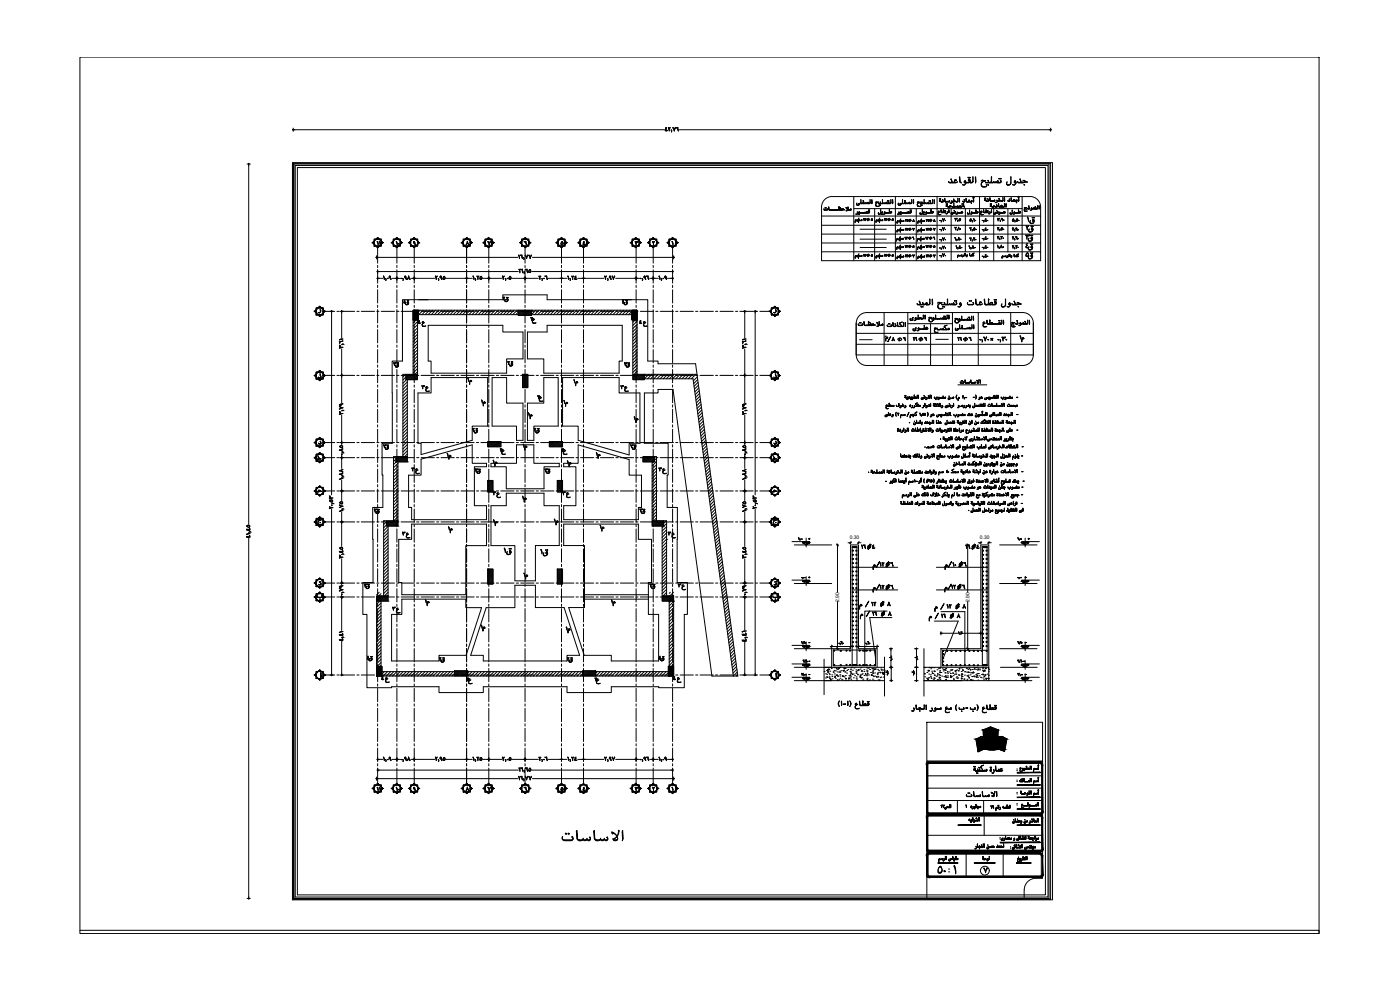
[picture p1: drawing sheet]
<svg xmlns="http://www.w3.org/2000/svg" width="420mm" height="297mm" viewBox="0 0 420 297" stroke-linecap="round" stroke-linejoin="round" font-family="sans-serif">
<defs><g id="words">
<text font-size="11.9" x="287.2" y="267.1">7</text>
<text font-size="10.1" x="140.1" y="78">7</text>
<g font-size="9.7">
<text x="133.3" y="76.2">8</text>
<text x="133.3" y="239.9">8</text>
<text x="140.1" y="241.7">7</text>
</g>
<text font-size="8.8" x="155.6" y="99.1">U2</text>
<g font-size="8.4">
<text x="157.7" y="122.4">U2</text>
<text x="146.4" y="138.3">U2</text>
<text x="164.7" y="138.3">U2</text>
<text x="136.2" y="207.1">U2</text>
<text x="174.6" y="207.1">U2</text>
</g>
<g font-size="7.9">
<text x="303.4" y="69.5">R1</text>
<text x="303" y="72.3">R2</text>
<text x="146.4" y="169">R1</text>
<text x="157.3" y="169.3">R1</text>
</g>
<g font-size="7.5">
<text x="122.8" y="75.8">9</text>
<text x="303" y="74.8">R3</text>
<text x="91" y="136.5">]</text>
<text x="227.9" y="136.5">]</text>
<text x="122.8" y="239.5">9</text>
</g>
<g font-size="6.6">
<text x="109" y="76.2">11</text>
<text x="114.7" y="76.2">10</text>
<text x="191.6" y="76.2">2</text>
<text x="197.6" y="76.2">1</text>
<text x="306.6" y="76.9">R4</text>
<text x="147.1" y="92.8">R2</text>
<text x="270.2" y="104.8">6 16</text>
<text x="283.6" y="104.8">6 16</text>
<text x="302.3" y="104.4">L1</text>
<text x="136.5" y="117.1">L1</text>
<text x="165.5" y="123.8">L1</text>
<text x="153.1" y="136.9">L1</text>
<text x="130.2" y="139.7">L1</text>
<text x="175" y="139.3">L1</text>
<text x="138.6" y="144.3">R3</text>
<text x="159.8" y="144.3">R3</text>
<text x="108.3" y="156.3">R3</text>
<text x="176.4" y="161.2">L1</text>
<text x="188" y="156.3">R3</text>
<text x="105.5" y="178.9">R3</text>
<text x="191.2" y="178.9">R3</text>
<text x="140.4" y="191.2">L1</text>
<text x="109" y="239.9">11</text>
<text x="114.7" y="239.9">10</text>
<text x="191.6" y="239.9">2</text>
</g>
<g font-size="6.2">
<text x="155.6" y="75.5">6</text>
<text x="114.3" y="112.2">R3</text>
<text x="148.5" y="111.8">R2</text>
<text x="183.4" y="112.2">R3</text>
<text x="168.3" y="117.5">L1</text>
<text x="140.8" y="123.5">L1</text>
<text x="137.9" y="131.9">R2</text>
<text x="154.9" y="127.4">L1</text>
<text x="156.6" y="131.9">R2</text>
<text x="186.6" y="128.4">L1</text>
<text x="111.1" y="136.9">R3</text>
<text x="185.6" y="136.9">R3</text>
<text x="144.3" y="141.5">L1</text>
<text x="166.5" y="141.8">L1</text>
<text x="153.1" y="152.4">L1</text>
<text x="130.9" y="161.6">L1</text>
<text x="144.3" y="159.5">L1</text>
<text x="162.6" y="159.1">L1</text>
<text x="153.5" y="175.3">L1</text>
<text x="123.8" y="183.4">L1</text>
<text x="179.6" y="183.4">L1</text>
<text x="166.2" y="191.6">L1</text>
<text x="128.1" y="200.7">R2</text>
<text x="166.5" y="200.7">R2</text>
<text x="155.6" y="239.2">6</text>
</g>
<g font-size="5.7">
<text x="283.3" y="68.8">3.5</text>
<text x="305.5" y="79.4">R5</text>
<text x="108.7" y="200">R4</text>
</g>
<g font-size="5.3">
<text x="124.2" y="93.1" transform="rotate(-90 124.2 93.1)">R4</text>
<text x="189.8" y="93.1" transform="rotate(-90 189.8 93.1)">R4</text>
<text x="200.7" y="200" transform="rotate(-90 200.7 200)">R4</text>
</g>
<g font-size="4.4">
<text x="166.5" y="75.1">5</text>
<text x="93.5" y="95.2">v</text>
<text x="230.4" y="95.2">v</text>
<text x="166.5" y="238.8">5</text>
</g>
<g font-size="4">
<text x="93.8" y="181">F</text>
<text x="230.7" y="181">F</text>
</g>
<g font-size="2.6">
<text x="240.6" y="163.7">.</text>
<text x="306.6" y="163.7">.</text>
<text x="306.6" y="175.3">.</text>
<text x="306.6" y="200.4">.</text>
<text x="306.6" y="204.6">.</text>
</g>
<g font-size="1.5">
<text x="255" y="161.9">0.30</text>
<text x="294.1" y="161.9">0.30</text>
<text x="251.8" y="180.5" transform="rotate(-90 251.8 180.5)">2.90</text>
<text x="290.9" y="180.5" transform="rotate(-90 290.9 180.5)">2.90</text>
</g>
</g></defs>
<!-- layer: m-colounm-h -->
<g fill="none" stroke="#000" stroke-width=".3">
<path d="M125.6 93.7l-1.6 1.6M125.6 94l-1.6 1.6M125.6 94.2l-1.6 1.6M125.6 94.5l-1.5 1.5M125.6 94.8l-1.2 1.2M125.6 95.1l-.9 .9M125.6 95.4l-.7 .6M125.6 95.6l-.4 .4M125.6 95.9l-.1 .1M191.2 96h.1M191.2 93.5l-1.6 1.5M191.2 93.7l-1.6 1.6"/>
<path d="M191.2 94l-1.6 1.6M191.2 94.3l-1.6 1.6M191.2 94.6l-1.4 1.4M191.2 94.9l-1.1 1.1M191.2 95.2l-.9 .8M191.2 95.4l-.6 .6M191.2 95.7l-.3 .3M123.7 112.3l-1.5 1.6M124 112.3l-1.6 1.6M124.3 112.3l-1.6 1.6M124.6 112.3l-1.6 1.6M124.9 112.3l-1.6 1.6"/>
<path d="M125.2 112.3l-1.6 1.6M125.3 113.9h.1M125.3 113.6l-.3 .3M125.3 113.4l-.6 .5M125.3 113.1l-.9 .8M125.3 112.8l-1.2 1.1M125.3 112.5l-1.4 1.4M156.8 112.5l1.6 1.6M156.9 112.3l1.5 1.5M157.2 112.3l1.2 1.2M157.5 112.3l.9 1M157.8 112.3l.6 .7"/>
<path d="M158 112.3l.4 .4M158.3 112.3l.1 .1M192.7 112.3l-1.6 1.6M193 112.3l-1.6 1.6M193.3 112.3l-1.6 1.6M193.4 113.9h.1M193.4 113.6l-.3 .3M193.4 113.4l-.6 .5M193.4 113.1l-.9 .8M193.4 112.8l-1.2 1.1M193.4 112.5l-1.4 1.4M120.4 137l-1.5 1.6"/>
<path d="M120.7 137l-1.6 1.6M121 137l-1.6 1.6M121.3 137l-1.6 1.6M121.6 137l-1.6 1.6M121.9 137l-1.6 1.6M122.1 137l-1.5 1.6M122.2 138.6h.1M122.2 138.3l-.2 .3M122.2 138l-.5 .6M122.2 137.7l-.8 .9M122.2 137.4l-1.1 1.2M122.2 137.2l-1.4 1.4"/>
<path d="M194.6 137l-1.6 1.6M194.9 137l-1.6 1.6M195.2 137l-1.6 1.6M195.4 137l-1.5 1.6M195.7 137l-1.6 1.6M196 137l-1.6 1.6M196.3 137l-1.6 1.6M196.4 138.6h.1M196.4 138.3l-.3 .3M196.4 138l-.6 .6M196.4 137.7l-.9 .9M196.4 137.4l-1.1 1.2"/>
<path d="M196.4 137.2l-1.4 1.4M117.9 156.3l-1.6 1.5M118.2 156.3l-1.6 1.5M118.5 156.3l-1.6 1.5M118.8 156.3l-1.6 1.5M119 156.3l-1.6 1.5M119.3 156.3l-1.6 1.5M119.4 157.8h.1M119.4 157.6l-.3 .2M119.4 157.3l-.5 .5M119.4 157l-.8 .8M119.4 156.7l-1.1 1.1"/>
<path d="M119.4 156.4l-1.4 1.4M146.4 147.5l.1 .1M146.4 147.2l.3 .4M146.4 146.9l.6 .7M146.4 146.7l.9 .9M146.4 146.4l1.2 1.2M146.4 146.1l1.5 1.5M146.4 145.8l1.5 1.6M146.4 145.5l1.5 1.6M146.4 145.3l1.5 1.6M167.2 147.5l.2 .1M167.2 147.2l.4 .4"/>
<path d="M167.2 146.9l.7 .7M167.2 146.7l1 .9M167.2 146.4l1.3 1.2M167.2 146.1l1.5 1.5M167.2 145.8l1.6 1.6M167.2 145.5l1.6 1.6M167.2 145.3l1.6 1.6M167.2 145l1.6 1.6M167.2 144.7l1.6 1.6M167.2 144.4l1.6 1.6M167.3 144.2l1.5 1.5M167.5 144.2l1.3 1.2"/>
<path d="M167.8 144.2l1 1M168.1 144.2l.7 .7M168.4 144.2l.4 .4M168.7 144.2l.1 .1M197.6 156.3l-1.5 1.5M197.9 156.3l-1.6 1.5M198.2 156.3l-1.6 1.5M198.5 156.3l-1.6 1.5M198.8 156.3l-1.6 1.5M199.1 156.3l-1.6 1.5M199.2 157.8h.1M199.2 157.6l-.3 .2"/>
<path d="M199.2 157.3l-.6 .5M199.2 157l-.9 .8M199.2 156.7l-1.2 1.1M199.2 156.4l-1.5 1.4M115 178.8l-1.6 1.6M115.2 178.8l-1.5 1.6M115.5 178.8l-1.6 1.6M115.8 178.8l-1.6 1.6M116.1 178.8l-1.6 1.6M116.4 178.8l-1.6 1.6M116.5 179.8l-.6 .6M116.5 179.5l-.9 .9"/>
<path d="M116.5 179.2l-1.2 1.2M116.5 179l-1.5 1.4M146.4 175.2l.1 .1M146.4 174.9l.3 .4M146.4 174.6l.6 .7M146.4 174.3l.9 1M146.4 174l1.2 1.3M146.4 173.8l1.5 1.5M146.4 173.5l1.6 1.6M146.4 173.2l1.6 1.6M146.4 172.9l1.6 1.6M146.4 172.6l1.6 1.6"/>
<path d="M146.4 172.3l1.6 1.6M146.4 172.1l1.6 1.6M146.4 171.8l1.6 1.6M146.4 171.5l1.6 1.6M146.4 171.2l1.6 1.6M146.4 170.9l1.6 1.6M146.4 170.7l1.6 1.6M146.7 170.7l1.3 1.3M167.2 175.2h.2M167.2 174.9l.4 .3M167.2 174.6l.7 .6M167.2 174.3l1 .9"/>
<path d="M167.2 174l1.3 1.2M167.2 173.7l1.5 1.5M167.2 173.5l1.6 1.6M167.2 173.2l1.6 1.6M167.2 172.9l1.6 1.6M167.2 172.6l1.6 1.6M167.2 172.3l1.6 1.6M167.2 172l1.6 1.7M167.2 171.8l1.6 1.6M167.2 171.5l1.6 1.6M167.2 171.2l1.6 1.6M167.2 170.9l1.6 1.6"/>
<path d="M167.3 170.7l1.5 1.5M200.7 178.8l-1.6 1.6M200.9 178.8l-1.5 1.6M201.2 178.8l-1.6 1.6M201.5 178.8l-1.6 1.6M201.8 178.8l-1.6 1.6M202.1 178.8l-1.6 1.6M202.2 179.8l-.6 .6M202.2 179.5l-.9 .9M202.2 179.2l-1.2 1.2M202.2 179l-1.4 1.4M116.5 180.4h.1"/>
<path d="M116.5 180.1l-.3 .3M202.2 180.4h.1M202.2 180.1l-.3 .3M114.6 200.5l-1.6 1.6M114.6 200.8l-1.6 1.5M114.6 201l-1.6 1.6M114.6 201.3l-1.5 1.5M114.6 201.6l-1.2 1.2M114.6 201.9l-1 .9M114.6 202.1l-.7 .7M114.6 202.4l-.4 .4M114.6 202.7l-.1 .1"/>
<path d="M202.2 200.4l-1.6 1.6M202.2 200.6l-1.6 1.7M202.2 200.9l-1.6 1.6M202.2 201.2l-1.6 1.6M202.2 201.5l-1.4 1.3M202.2 201.8l-1.1 1M202.2 202.1l-.8 .7M202.2 202.3l-.5 .5M202.2 202.6l-.2 .2"/>
</g>
<!-- layer: m-coloumn -->
<g fill="none" stroke="#000" stroke-width=".3">
<path d="M124 93.1h1.6v2.9h-1.6zM189.6 93.1h1.6v2.9h-1.6zM121.8 112.3h3.5v1.6h-3.5zM156.8 112.3h1.6v4h-1.6zM189.9 112.3h3.5v1.6h-3.5zM118.8 137h3.4v1.6h-3.4zM192.9 137h3.5v1.6h-3.5zM116 156.3h3.4v1.5h-3.4zM146.4 144.2h1.5v3.4h-1.5zM167.2 144.2h1.6v3.4h-1.6zM195.7 156.3h3.5v1.5h-3.5zM113 178.8h3.5v1.6h-3.5z"/>
<path d="M146.4 170.7h1.6v4.6h-1.6zM167.2 170.7h1.6v4.5h-1.6zM198.7 178.8h3.5v1.6h-3.5zM113 199.9h1.6v2.9h-1.6zM200.6 199.9h1.6v2.9h-1.6z"/>
</g>
<!-- layer: m-hatch -->
<g fill="none" stroke="#000" stroke-width=".3">
<path d="M124.9 96l-.9 .9M125.3 96.5l-1.3 1.3M125.3 97.4l-1.3 1.3M125.3 98.4l-1.3 1.3M125.3 99.3l-1.3 1.3M126.1 93.1l-.5 .5M127 93.1l-1.3 1.3M127.9 93.1l-1.3 1.3M128.9 93.1l-1.3 1.3M129.8 93.1l-1.3 1.3M130.8 93.1l-1.4 1.3M131.7 93.1l-1.3 1.3"/>
<path d="M132.6 93.1l-1.3 1.3M133.6 93.1l-1.3 1.3M134.5 93.1l-1.3 1.3M135.5 93.1l-1.4 1.3M136.4 93.1l-1.3 1.3M137.3 93.1l-1.3 1.3M138.3 93.1l-1.3 1.3M139.2 93.1l-1.3 1.3M140.2 93.1l-1.4 1.3M141.1 93.1l-1.3 1.3M142 93.1l-1.3 1.3M143 93.1l-1.3 1.3"/>
<path d="M143.9 93.1l-1.3 1.3M144.9 93.1l-1.4 1.3M145.8 93.1l-1.3 1.3M166.5 93.1l-1.4 1.3M167.4 93.1l-1.3 1.3M168.3 93.1l-1.3 1.3M169.3 93.1l-1.3 1.3M170.2 93.1l-1.3 1.3M171.2 93.1l-1.4 1.3M172.1 93.1l-1.3 1.3M173 93.1l-1.3 1.3M174 93.1l-1.3 1.3"/>
<path d="M174.9 93.1l-1.3 1.3M175.9 93.1l-1.4 1.3M176.8 93.1l-1.3 1.3M177.7 93.1l-1.3 1.3M178.7 93.1l-1.3 1.3M179.6 93.1l-1.3 1.3M180.6 93.1l-1.4 1.3M181.5 93.1l-1.3 1.3M182.4 93.1l-1.3 1.3M183.4 93.1l-1.3 1.3M184.3 93.1l-1.3 1.3M190.6 96l-.7 .7"/>
<path d="M191.2 96.4l-1.3 1.2M191.2 97.3l-1.3 1.3M191.2 98.3l-1.3 1.2M191.2 99.2l-1.3 1.3M265.3 93.8v15.9M272.4 93.8v15.9M272.4 97.1h13.4M279.3 97.2v12.5M285.8 93.8v15.9M293.6 93.8v15.9M303.3 93.8v15.9M310.1 97a3.2 3.2 0 0 0-3.2-3.2h-46.7a3.2 3.2 0 0 0-3.3 3.2v9.5h53.2a3.2 3.2 0 0 1-3.2 3.2h-46.8a3.2 3.2 0 0 1-3.1-3.2"/>
<path d="M122 113.9l-1.1 1.1M122.2 114.6l-1.3 1.3M122.2 115.5l-1.3 1.4M122.2 116.5l-1.3 1.3M122.2 117.4l-1.3 1.3M122.2 118.3l-1.3 1.4M122.2 119.3l-1.3 1.3M125.3 100.3l-1.3 1.3M125.3 101.2l-1.3 1.3M125.3 102.1l-1.3 1.3M125.3 103.1l-1.3 1.3M125.3 104l-1.3 1.3"/>
<path d="M125.3 105l-1.3 1.3M125.3 105.9l-1.3 1.3M125.3 106.8l-1.3 1.3M125.3 107.8l-1.3 1.3M125.3 108.7l-1.3 1.3M125.3 109.7l-1.3 1.3M125.3 110.6l-1.3 1.3M125.3 111.5l-.8 .8M191.2 100.1l-1.3 1.3M191.2 101.1l-1.3 1.2M191.2 102l-1.3 1.3M191.2 103l-1.3 1.2"/>
<path d="M191.2 103.9l-1.3 1.3M191.2 104.8l-1.3 1.3M193.8 112.3l-.4 .4M194.7 112.3l-1.3 1.4M195.7 112.3l-1.4 1.4M196.6 112.3l-1.3 1.4M197.5 112.3l-1.3 1.4M198.5 112.3l-1.3 1.4M199.4 112.3l-1.3 1.4M200.3 112.3l-1.3 1.4M201.3 112.3l-1.3 1.4M202.2 112.3l-1.3 1.4"/>
<path d="M203.2 112.3l-1.3 1.4M204.1 112.3l-1.3 1.4M205 112.3l-1.3 1.4M206 112.3l-1.3 1.4M206.9 112.3l-1.3 1.4M207.9 112.3l-1.3 1.4M208.8 112.3l-1.3 1.4M209.3 113.1l-1.2 1.2M209.4 113.9l-1.2 1.2M209.5 114.7l-1.2 1.2M209.6 115.6l-1.2 1.1M209.7 116.4l-1.2 1.2"/>
<path d="M209.8 117.2l-1.2 1.2M210 118l-1.2 1.2M210.1 118.9l-1.2 1.2M210.2 119.7l-1.2 1.2M256.9 103.3h53.2M256.9 100h53.2M118.9 138.6l-.8 .8M119.4 139l-1.3 1.4M119.4 140l-1.3 1.3M122.2 120.2l-1.3 1.4M122.2 121.2l-1.3 1.3M122.2 122.1l-1.3 1.3"/>
<path d="M122.2 123l-1.3 1.4M122.2 124l-1.3 1.3M122.2 124.9l-1.3 1.4M122.2 125.9l-1.3 1.3M122.2 126.8l-1.3 1.3M122.2 127.7l-1.3 1.4M122.2 128.7l-1.3 1.3M122.2 129.6l-1.3 1.3M122.2 130.6l-1.3 1.3M122.2 131.5l-1.3 1.3M122.2 132.4l-1.3 1.4M122.2 133.4l-1.3 1.3"/>
<path d="M122.2 134.3l-1.3 1.3M122.2 135.3l-1.3 1.3M122.2 136.2l-.7 .8M196 138.6l-.3 .3M196.6 137l-.2 .2M197 137.5l-.6 .7M197 138.5l-1.3 1.3M197 139.4l-1.3 1.3M210.3 120.5l-1.2 1.2M210.4 121.4l-1.2 1.1M210.5 122.2l-1.2 1.2M210.6 123l-1.2 1.2"/>
<path d="M210.7 123.8l-1.2 1.2M210.8 124.7l-1.1 1.1M211 125.5l-1.2 1.2M211.1 126.3l-1.2 1.2M211.2 127.1l-1.2 1.2M211.3 128l-1.2 1.2M211.4 128.8l-1.2 1.2M211.5 129.6l-1.2 1.2M211.6 130.5l-1.2 1.1M211.7 131.3l-1.1 1.2M211.9 132.1l-1.2 1.2M212 132.9l-1.2 1.2"/>
<path d="M212.1 133.8l-1.2 1.1M212.2 134.6l-1.2 1.2M212.3 135.4l-1.2 1.2M212.4 136.2l-1.2 1.2M212.5 137.1l-1.2 1.2M212.6 137.9l-1.2 1.2M212.8 138.7l-1.2 1.2M212.9 139.6l-1.2 1.1M116.5 158l-1.4 1.3M116.5 158.9l-1.4 1.3M116.5 159.8l-1.4 1.4M119.4 140.9l-1.3 1.3"/>
<path d="M119.4 141.8l-1.3 1.4M119.4 142.8l-1.3 1.3M119.4 143.7l-1.3 1.4M119.4 144.7l-1.3 1.3M119.4 145.6l-1.3 1.3M119.4 146.5l-1.3 1.4M119.4 147.5l-1.3 1.3M119.4 148.4l-1.3 1.4M119.4 149.4l-1.3 1.3M119.4 150.3l-1.3 1.3M119.4 151.2l-1.3 1.4M119.4 152.2l-1.3 1.3"/>
<path d="M119.4 153.1l-1.3 1.4M119.4 154.1l-1.3 1.3M119.4 155l-1.2 1.3M119.4 155.9l-.3 .4M197 140.3l-1.3 1.4M197 141.3l-1.3 1.3M197 142.2l-1.3 1.4M197 143.2l-1.3 1.3M197 144.1l-1.3 1.3M197 145l-1.3 1.4M197 146l-1.3 1.3M197 146.9l-1.3 1.4"/>
<path d="M197 147.9l-1.3 1.3M199.9 156.3l-.7 .7M200.1 157.1l-1.4 1.3M200.1 158l-1.4 1.3M200.1 158.9l-1.4 1.4M200.1 159.9l-1.4 1.3M213 140.4l-1.2 1.2M213.1 141.2l-1.2 1.2M213.2 142l-1.2 1.2M213.3 142.9l-1.2 1.1M213.4 143.7l-1.2 1.2M213.5 144.5l-1.1 1.2"/>
<path d="M213.6 145.4l-1.1 1.1M213.8 146.2l-1.2 1.2M213.9 147l-1.2 1.2M214 147.8l-1.2 1.2M214.1 148.7l-1.2 1.1M214.2 149.5l-1.2 1.2M214.3 150.3l-1.2 1.2M214.4 151.1l-1.2 1.2M214.6 152l-1.3 1.2M214.7 152.8l-1.2 1.2M214.8 153.6l-1.2 1.2M214.9 154.5l-1.2 1.1"/>
<path d="M215 155.3l-1.2 1.2M215.1 156.1l-1.2 1.2M215.2 156.9l-1.2 1.2M215.3 157.8l-1.1 1.1M215.4 158.6l-1.1 1.2M215.5 159.4l-1.1 1.2M114.3 180l-1.3 1.3M116.5 172l-1.4 1.4M116.5 173.9l-1.4 1.4M116.5 160.8l-1.4 1.3M116.5 161.7l-1.4 1.4M116.5 162.7l-1.4 1.3"/>
<path d="M116.5 163.6l-1.4 1.3M116.5 164.5l-1.4 1.4M116.5 165.5l-1.4 1.3M116.5 166.4l-1.4 1.4M116.5 167.4l-1.4 1.3M116.5 168.3l-1.4 1.3M116.5 169.2l-1.4 1.4M116.5 170.2l-1.4 1.3M116.5 171.1l-1.4 1.4M116.5 173l-1.4 1.3M116.5 174.9l-1.4 1.3M116.5 175.8l-1.4 1.4"/>
<path d="M116.5 176.7l-1.4 1.4M116.5 177.7l-1.1 1.1M116.5 178.6l-.2 .2M200.1 160.8l-1.4 1.4M200.1 161.8l-1.4 1.3M200.1 162.7l-1.4 1.3M200.1 163.6l-1.4 1.4M200.1 164.6l-1.4 1.3M200.1 165.5l-1.4 1.4M200.1 166.5l-1.4 1.3M200.1 167.4l-1.4 1.3M200.1 168.3l-1.4 1.4"/>
<path d="M200.1 169.3l-1.4 1.3M200.1 170.2l-1.4 1.4M200.1 171.2l-1.4 1.3M201.2 177.7l-.4 .3M202.1 177.7l-1.3 1.3M202.2 178.6l-1.4 1.3M202.2 179.5l-1.4 1.4M215.7 160.2l-1.2 1.2M215.8 161.1l-1.2 1.2M215.9 161.9l-1.2 1.2M216 162.7l-1.2 1.2M216.1 163.6l-1.2 1.1"/>
<path d="M216.2 164.4l-1.2 1.2M216.3 165.2l-1.2 1.2M216.5 166l-1.2 1.2M216.6 166.9l-1.2 1.1M216.7 167.7l-1.2 1.2M216.8 168.5l-1.2 1.2M216.9 169.4l-1.2 1.1M217 170.2l-1.2 1.2M217.1 171l-1.2 1.2M217.2 171.8l-1.1 1.2M217.3 172.7l-1.1 1.1M217.5 173.5l-1.2 1.2"/>
<path d="M217.6 174.3l-1.2 1.2M217.7 175.1l-1.2 1.2M217.8 176l-1.2 1.2M217.9 176.8l-1.2 1.2M218 177.6l-1.2 1.2M218.1 178.5l-1.2 1.1M218.2 179.3l-1.1 1.2M114.3 180.9l-1.3 1.4M114.3 181.9l-1.3 1.3M114.3 182.8l-1.3 1.3M114.3 183.7l-1.3 1.4M114.3 184.7l-1.3 1.3"/>
<path d="M114.3 185.6l-1.3 1.4M114.3 186.6l-1.3 1.3M114.3 187.5l-1.3 1.3M114.3 188.4l-1.3 1.4M114.3 189.4l-1.3 1.3M114.3 190.3l-1.3 1.4M114.3 191.3l-1.3 1.3M114.3 192.2l-1.3 1.3M114.3 193.1l-1.3 1.4M202.2 187.1l-1.4 1.3M202.2 188l-1.4 1.3M202.2 188.9l-1.4 1.4"/>
<path d="M202.2 191.8l-1.4 1.3M202.2 180.5l-1.4 1.3M202.2 181.4l-1.4 1.3M202.2 182.4l-1.4 1.3M202.2 183.3l-1.4 1.3M202.2 184.2l-1.4 1.4M202.2 185.2l-1.4 1.3M202.2 186.1l-1.4 1.3M202.2 189.9l-1.4 1.3M202.2 190.8l-1.4 1.3M202.2 192.7l-1.4 1.3M218.4 180.1l-1.2 1.2"/>
<path d="M218.5 180.9l-1.2 1.2M218.6 181.8l-1.2 1.2M218.7 182.6l-1.2 1.2M218.8 183.4l-1.2 1.2M218.9 184.2l-1.2 1.2M219 185.1l-1.1 1.2M219.1 185.9l-1.1 1.2M219.3 186.7l-1.2 1.2M219.4 187.6l-1.2 1.2M219.5 188.4l-1.2 1.2M219.6 189.2l-1.2 1.2M219.7 190l-1.2 1.2"/>
<path d="M219.8 190.9l-1.2 1.2M219.9 191.7l-1.2 1.2M220 192.5l-1.2 1.2M220.1 193.3l-1.1 1.2M220.3 194.2l-1.2 1.2M220.4 195l-1.2 1.2M220.5 195.8l-1.2 1.2M220.6 196.7l-1.2 1.2M220.7 197.5l-1.2 1.2M220.8 198.3l-1.2 1.2M220.9 199.1l-1.1 1.2M221.1 200l-1.2 1.2"/>
<path d="M115.4 201.5l-.8 .8M116.3 201.5l-1.3 1.3M117.2 201.5l-1.3 1.3M118.2 201.5l-1.4 1.3M119.1 201.5l-1.3 1.3M120.1 201.5l-1.4 1.3M121 201.5l-1.3 1.3M121.9 201.5l-1.3 1.3M122.9 201.5l-1.4 1.3M123.8 201.5l-1.3 1.3M124.8 201.5l-1.4 1.3M125.7 201.5l-1.3 1.3"/>
<path d="M126.6 201.5l-1.3 1.3M147.3 201.5l-1.3 1.3M148.3 201.5l-1.4 1.3M149.2 201.5l-1.3 1.3M150.1 201.5l-1.3 1.3M151.1 201.5l-1.4 1.3M152 201.5l-1.3 1.3M153 201.5l-1.4 1.3M153.9 201.5l-1.3 1.3M154.8 201.5l-1.3 1.3M155.8 201.5l-1.4 1.3M156.7 201.5l-1.3 1.3"/>
<path d="M157.7 201.5l-1.4 1.3M158.6 201.5l-1.3 1.3M159.5 201.5l-1.3 1.3M160.5 201.5l-1.4 1.3M161.4 201.5l-1.3 1.3M162.3 201.5l-1.3 1.3M163.3 201.5l-1.3 1.3M164.2 201.5l-1.3 1.3M165.2 201.5l-1.4 1.3M185.8 201.5l-1.3 1.3M186.8 201.5l-1.4 1.3M187.7 201.5l-1.3 1.3"/>
<path d="M188.7 201.5l-1.4 1.3M189.6 201.5l-1.3 1.3M190.5 201.5l-1.3 1.3M191.5 201.5l-1.4 1.3M192.4 201.5l-1.3 1.3M193.3 201.5l-1.3 1.3M194.3 201.5l-1.3 1.3M195.2 201.5l-1.3 1.3M196.2 201.5l-1.4 1.3M197.1 201.5l-1.3 1.3M198 201.5l-1.3 1.3M199 201.5l-1.3 1.3"/>
<path d="M199.9 201.5l-1.3 1.3M200.6 201.8l-1.1 1M200.6 202.7l-.1 .1M221.2 200.8l-1.2 1.2M221.3 201.6l-1.2 1.2M221.4 202.5l-.4 .3"/>
</g>
<!-- layer: AXES -->
<g fill="none" stroke="#000" stroke-width=".3">
<path d="M113.3 74.3v4.7M113.3 79.6v.7M119.1 74.3v4.7M119.1 79.6v.7M124.3 74.3v4.7M124.3 79.6v.7M157.6 74.3v4.7M157.6 79.6v.7M168.5 74.3v4.7M168.5 79.6v.7M175.1 74.3v4.7M175.1 79.6v.7"/>
<path d="M190.9 74.3v4.7M190.9 79.6v.7M196 74.3v4.7M196 79.6v.7M201.9 74.3v4.7M201.9 79.6v.7M97.4 93.4h3.1M101.1 93.4h.7M102.5 93.4h3.9M107.1 93.4h.7M108.4 93.4h4M113.1 93.4h.6"/>
<path d="M113.3 80.9v4M113.3 85.6v.7M113.3 86.9v4M113.3 91.6v.7M113.3 92.9v4M113.3 97.6v.6M113.3 98.9v4M114.4 93.4h4M119.1 80.9v4M119.1 85.6v.7M119.1 92.9v4M119.1 97.6v.6"/>
<path d="M119.1 98.9v4M124.3 80.9v4M124.3 85.6v.7M124.3 92.9v4M124.3 97.6v.6M124.3 98.9v4M126.4 93.4h4M131 93.4h.7M132.3 93.4h4M137 93.4h.7M138.3 93.4h4M140 80.9v4"/>
<path d="M140 85.6v.7M140 86.9v4M140 91.6v.7M140 92.9v4M140 97.6v.6M140 98.9v4M143 93.4h.6M144.3 93.4h4M146.7 80.9v4M146.7 92.9v4M146.7 97.6v.6M146.7 98.9v4"/>
<path d="M157.6 80.9v4M157.6 85.6v.7M157.6 86.9v4M157.6 98.9v4M162.2 93.4h4M166.9 93.4h.7M168.2 93.4h4M168.5 80.9v4M168.5 85.6v.7M168.5 86.9v4M168.5 91.6v.7M168.5 92.9v4"/>
<path d="M168.5 97.6v.6M168.5 98.9v4M172.9 93.4h.7M174.2 93.4h4M175.1 80.9v4M175.1 85.6v.7M175.1 86.9v4M175.1 91.6v.7M175.1 92.9v4M175.1 97.6v.6M175.1 98.9v4M178.9 93.4h.6"/>
<path d="M180.2 93.4h4M190.9 80.9v4M190.9 85.6v.7M190.9 92.9v4M190.9 97.6v.6M190.9 98.9v4M192.2 93.4h3.9M196 80.9v4M196 85.6v.7M196 86.9v4M196 91.6v.7M196 92.9v4"/>
<path d="M196 97.6v.6M196 98.9v4M196.8 93.4h.7M198.1 93.4h4M201.9 80.9v4M201.9 85.6v.7M201.9 86.9v4M201.9 91.6v.7M201.9 92.9v4M201.9 97.6v.6M201.9 98.9v4M202.8 93.4h.6"/>
<path d="M204.1 93.4h4M208.8 93.4h.6M210.1 93.4h4M214.7 93.4h.7M216.1 93.4h4M220.7 93.4h.7M222 93.4h4M226.7 93.4h.7M228 93.4h3M97.4 112.6h3.1M101.1 112.6h.7M102.5 112.6h3.9"/>
<path d="M107.1 112.6h.7M108.4 112.6h4M113.3 103.6v.6M113.3 104.9v4M113.3 110.9v3.9M113.3 115.5v.7M113.3 116.8v4M119.1 103.6v.6M119.1 104.9v4M119.1 110.9v3.9M119.1 115.5v.7M119.1 116.8v4"/>
<path d="M120.4 112.6h4M124.3 103.6v.6M124.3 104.9v4M124.3 109.5v.7M124.3 110.9v3.9M124.3 115.5v.7M124.3 116.8v4M125 112.6h.7M126.4 112.6h4M131 112.6h.7M132.3 112.6h4M140 103.6v.6"/>
<path d="M140 104.9v4M144.3 112.6h4M146.7 103.6v.6M146.7 110.9v3.9M146.7 115.5v.7M156.3 112.6h4M157.6 103.6v.6M157.6 110.9v3.9M160.9 112.6h.7M162.2 112.6h4M168.5 103.6v.6M168.5 104.9v4"/>
<path d="M168.5 109.5v.7M174.2 112.6h4M175.1 103.6v.6M175.1 104.9v4M175.1 109.5v.7M175.1 116.8v4M178.9 112.6h.6M180.2 112.6h4M190.9 103.6v.6M190.9 104.9v4M190.9 110.9v3.9M190.9 115.5v.7"/>
<path d="M190.9 116.8v4M192.2 112.6h3.9M196 103.6v.6M196 104.9v4M196 109.5v.7M196 110.9v3.9M196 115.5v.7M196 116.8v4M196.8 112.6h.7M198.1 112.6h4M201.9 103.6v.6M201.9 104.9v4"/>
<path d="M201.9 109.5v.7M201.9 110.9v3.9M201.9 115.5v.7M201.9 116.8v4M202.8 112.6h.6M204.1 112.6h4M208.8 112.6h.6M210.1 112.6h4M214.7 112.6h.7M216.1 112.6h4M220.7 112.6h.7M222 112.6h4"/>
<path d="M226.7 112.6h.7M228 112.6h3M97.4 137.3h3.1M97.4 132.8h3.1M101.1 137.3h.7M101.1 132.8h.7M102.5 137.3h3.9M102.5 132.8h3.9M107.1 137.3h.7M107.1 132.8h.7M108.4 137.3h4M108.4 132.8h4"/>
<path d="M113.3 121.5v.7M113.3 122.8v4M113.3 127.5v.6M113.3 128.8v4M113.3 139.4v.7M119.1 121.5v.7M119.1 122.8v4M119.1 127.5v.6M119.1 128.8v4M119.1 139.4v.7M120.4 137.3h4M120.4 132.8h4"/>
<path d="M124.3 121.5v.7M124.3 122.8v4M124.3 127.5v.6M124.3 128.8v4M124.3 133.4v.7M124.3 134.8v4M124.3 139.4v.7M125 137.3h.7M125 132.8h.7M126.4 137.3h4M126.4 132.8h4M140 122.8v4"/>
<path d="M140 133.4v.7M140 134.8v4M146.7 122.8v4M168.5 122.8v4M168.5 127.5v.6M175.1 121.5v.7M175.1 122.8v4M175.1 127.5v.6M180.2 137.3h4M180.2 132.8h4M190.9 128.8v4M190.9 139.4v.7"/>
<path d="M192.2 137.3h3.9M192.2 132.8h3.9M196 121.5v.7M196 122.8v4M196 127.5v.6M196 128.8v4M196 133.4v.7M196 134.8v4M196 139.4v.7M196.8 137.3h.7M196.8 132.8h.7M198.1 137.3h4"/>
<path d="M198.1 132.8h4M201.9 121.5v.7M201.9 122.8v4M201.9 127.5v.6M201.9 128.8v4M201.9 133.4v.7M201.9 134.8v4M201.9 139.4v.7M202.8 137.3h.6M202.8 132.8h.6M204.1 137.3h4M204.1 132.8h4"/>
<path d="M208.8 137.3h.6M208.8 132.8h.6M210.1 137.3h4M210.1 132.8h4M214.7 137.3h.7M214.7 132.8h.7M216.1 137.3h4M216.1 132.8h4M220.7 137.3h.7M220.7 132.8h.7M222 137.3h4M222 132.8h4"/>
<path d="M97.4 156.6h3.1M97.4 147.3h3.1M101.1 156.6h.7M101.1 147.3h.7M102.5 156.6h3.9M102.5 147.3h3.9M107.1 147.3h.7M108.4 147.3h4M113.1 147.3h.6M113.3 140.8v3.9M113.3 145.4v.7M113.3 146.7v4"/>
<path d="M113.3 158.7v4M114.4 156.6h4M114.4 147.3h4M119.1 156.6h.6M119.1 147.3h.6M119.1 140.8v3.9M119.1 145.4v.7M119.1 146.7v4M119.1 151.4v.6M119.1 152.7v4M119.1 157.4v.6M119.1 158.7v4"/>
<path d="M120.4 156.6h4M120.4 147.3h4M124.3 140.8v3.9M124.3 145.4v.7M124.3 146.7v4M124.3 151.4v.6M124.3 152.7v4M124.3 157.4v.6M124.3 158.7v4M125 156.6h.7M125 147.3h.7M126.4 156.6h4"/>
<path d="M126.4 147.3h4M131 147.3h.7M132.3 147.3h4M137 147.3h.7M138.3 156.6h4M138.3 147.3h4M140 146.7v4M140 151.4v.6M140 152.7v4M140 157.4v.6M140 158.7v4M143 147.3h.6"/>
<path d="M144.3 147.3h4M146.7 146.7v4M146.7 151.4v.6M146.7 158.7v4M149 147.3h.6M150.3 156.6h4M150.3 147.3h4M154.9 156.6h.7M156.3 156.6h4M157.6 152.7v4M157.6 157.4v.6M157.6 158.7v4"/>
<path d="M160.9 147.3h.7M162.2 147.3h4M166.9 147.3h.7M168.2 156.6h4M168.2 147.3h4M168.5 146.7v4M168.5 151.4v.6M168.5 158.7v4M172.9 156.6h.7M172.9 147.3h.7M174.2 147.3h4M175.1 140.8v3.9"/>
<path d="M175.1 145.4v.7M175.1 146.7v4M175.1 151.4v.6M175.1 152.7v4M178.9 147.3h.6M180.2 147.3h4M184.8 156.6h.7M184.8 147.3h.7M186.2 147.3h4M190.8 147.3h.7M190.9 140.8v3.9M190.9 145.4v.7"/>
<path d="M190.9 146.7v4M190.9 158.7v4M192.2 147.3h3.9M196 140.8v3.9M196 145.4v.7M196 146.7v4M196 158.7v4M196.8 156.6h.7M196.8 147.3h.7M198.1 156.6h4M198.1 147.3h4M201.9 140.8v3.9"/>
<path d="M201.9 145.4v.7M201.9 146.7v4M201.9 151.4v.6M201.9 152.7v4M201.9 157.4v.6M201.9 158.7v4M202.8 156.6h.6M202.8 147.3h.6M204.1 156.6h4M204.1 147.3h4M208.8 156.6h.6M208.8 147.3h.6"/>
<path d="M210.1 156.6h4M210.1 147.3h4M214.7 156.6h.7M214.7 147.3h.7M216.1 156.6h4M216.1 147.3h4M220.7 156.6h.7M220.7 147.3h.7M222 156.6h4M222 147.3h4M226.7 156.6h.7M226.7 147.3h.7"/>
<path d="M228 156.6h3M228 147.3h3M97.4 179.1h3.1M97.4 174.9h3.1M101.1 179.1h.7M101.1 174.9h.7M102.5 179.1h3.9M102.5 174.9h3.9M113.3 163.4v.6M113.3 164.7v4M113.3 169.3v.7M113.3 170.7v4"/>
<path d="M114.4 179.1h4M114.4 174.9h4M119.1 179.1h.6M119.1 174.9h.6M119.1 163.4v.6M119.1 164.7v4M119.1 169.3v.7M119.1 170.7v4M119.1 175.3v.7M119.1 176.6v4M120.4 179.1h4M120.4 174.9h4"/>
<path d="M124.3 163.4v.6M124.3 164.7v4M124.3 169.3v.7M124.3 170.7v4M124.3 175.3v.7M125 174.9h.7M126.4 174.9h4M131 174.9h.7M132.3 179.1h4M132.3 174.9h4M137 179.1h.7M137 174.9h.7"/>
<path d="M138.3 179.1h4M138.3 174.9h4M140 163.4v.6M140 164.7v4M140 169.3v.7M140 170.7v4M140 175.3v.7M140 176.6v4M143 179.1h.6M143 174.9h.6M144.3 179.1h4M144.3 174.9h4"/>
<path d="M146.7 170.7v4M146.7 175.3v.7M146.7 176.6v4M149 179.1h.6M149 174.9h.6M150.3 179.1h4M150.3 174.9h4M154.9 179.1h.7M156.3 179.1h4M157.6 176.6v4M160.9 179.1h.7M162.2 179.1h4"/>
<path d="M162.2 174.9h4M166.9 179.1h.7M166.9 174.9h.7M168.2 179.1h4M168.2 174.9h4M168.5 170.7v4M168.5 175.3v.7M168.5 176.6v4M172.9 179.1h.7M172.9 174.9h.7M174.2 179.1h4M174.2 174.9h4"/>
<path d="M175.1 163.4v.6M175.1 164.7v4M175.1 169.3v.7M175.1 170.7v4M175.1 175.3v.7M175.1 176.6v4M178.9 174.9h.6M180.2 174.9h4M184.8 174.9h.7M186.2 179.1h4M186.2 174.9h4M190.9 163.4v.6"/>
<path d="M190.9 164.7v4M190.9 169.3v.7M190.9 170.7v4M196 163.4v.6M196 164.7v4M196 169.3v.7M196 170.7v4M198.1 179.1h4M198.1 174.9h4M201.9 163.4v.6M201.9 164.7v4M201.9 169.3v.7"/>
<path d="M201.9 170.7v4M201.9 175.3v.7M201.9 176.6v4M202.8 179.1h.6M202.8 174.9h.6M204.1 179.1h4M204.1 174.9h4M208.8 179.1h.6M208.8 174.9h.6M210.1 179.1h4M210.1 174.9h4M214.7 179.1h.7"/>
<path d="M214.7 174.9h.7M216.1 179.1h4M216.1 174.9h4M220.7 179.1h.7M220.7 174.9h.7M222 179.1h4M222 174.9h4M226.7 179.1h.7M226.7 174.9h.7M228 179.1h3M228 174.9h3M113.3 181.3v.7"/>
<path d="M113.3 182.6v4M113.3 187.3v.6M113.3 188.6v4M113.3 193.3v.6M119.1 181.3v.7M119.1 182.6v4M119.1 187.3v.6M119.1 188.6v4M119.1 193.3v.6M119.1 194.6v4M119.1 199.2v.7M124.3 182.6v4"/>
<path d="M124.3 187.3v.6M124.3 188.6v4M124.3 193.3v.6M124.3 194.6v4M124.3 199.2v.7M140 181.3v.7M140 182.6v4M140 193.3v.6M140 194.6v4M146.7 181.3v.7M146.7 182.6v4M146.7 193.3v.6"/>
<path d="M146.7 194.6v4M157.6 181.3v.7M157.6 182.6v4M157.6 187.3v.6M157.6 188.6v4M157.6 193.3v.6M157.6 194.6v4M157.6 199.2v.7M168.5 181.3v.7M168.5 182.6v4M168.5 193.3v.6M175.1 181.3v.7"/>
<path d="M175.1 182.6v4M175.1 187.3v.6M175.1 188.6v4M175.1 193.3v.6M190.9 181.3v.7M190.9 182.6v4M190.9 187.3v.6M190.9 188.6v4M190.9 193.3v.6M190.9 194.6v4M190.9 199.2v.7M196 181.3v.7"/>
<path d="M196 182.6v4M196 187.3v.6M196 188.6v4M196 193.3v.6M201.9 181.3v.7M201.9 182.6v4M201.9 187.3v.6M201.9 188.6v4M201.9 193.3v.6M97.4 202.5h3.1M101.1 202.5h.7M102.5 202.5h3.9"/>
<path d="M107.1 202.5h.7M108.4 202.5h4M113.1 202.5h.6M113.3 200.6v3.9M113.3 205.2v.7M113.3 206.6v3.9M113.3 211.2v.7M113.3 212.5v4M113.3 217.2v.6M113.3 218.5v4M114.4 202.5h4M119.1 202.5h.6"/>
<path d="M119.1 200.6v3.9M119.1 205.2v.7M119.1 206.6v3.9M119.1 211.2v.7M119.1 212.5v4M119.1 217.2v.6M119.1 218.5v4M120.4 202.5h4M124.3 200.6v3.9M124.3 205.2v.7M124.3 206.6v3.9M124.3 211.2v.7"/>
<path d="M124.3 212.5v4M124.3 217.2v.6M124.3 218.5v4M125 202.5h.7M140 206.6v3.9M140 211.2v.7M140 212.5v4M140 217.2v.6M140 218.5v4M144.3 202.5h4M146.7 206.6v3.9M146.7 211.2v.7"/>
<path d="M146.7 212.5v4M146.7 217.2v.6M146.7 218.5v4M149 202.5h.6M150.3 202.5h4M154.9 202.5h.7M156.3 202.5h4M157.6 200.6v3.9M157.6 205.2v.7M157.6 206.6v3.9M157.6 211.2v.7M157.6 212.5v4"/>
<path d="M157.6 217.2v.6M157.6 218.5v4M160.9 202.5h.7M162.2 202.5h4M168.5 200.6v3.9M168.5 205.2v.7M168.5 206.6v3.9M168.5 211.2v.7M168.5 212.5v4M168.5 217.2v.6M168.5 218.5v4M175.1 206.6v3.9"/>
<path d="M175.1 211.2v.7M175.1 212.5v4M175.1 217.2v.6M175.1 218.5v4M184.8 202.5h.7M186.2 202.5h4M190.8 202.5h.7M190.9 200.6v3.9M190.9 205.2v.7M190.9 206.6v3.9M190.9 211.2v.7M190.9 212.5v4"/>
<path d="M190.9 217.2v.6M190.9 218.5v4M192.2 202.5h3.9M196 200.6v3.9M196 205.2v.7M196 206.6v3.9M196 211.2v.7M196 212.5v4M196 217.2v.6M196 218.5v4M196.8 202.5h.7M198.1 202.5h4"/>
<path d="M201.9 200.6v3.9M201.9 205.2v.7M201.9 206.6v3.9M201.9 211.2v.7M201.9 212.5v4M201.9 217.2v.6M201.9 218.5v4M202.8 202.5h.6M204.1 202.5h4M208.8 202.5h.6M210.1 202.5h4M214.7 202.5h.7"/>
<path d="M216.1 202.5h4M220.7 202.5h.7M222 202.5h4M226.7 202.5h.7M228 202.5h3M113.3 223.1v.7M113.3 224.5v4M113.3 229.1v.7M113.3 230.5v4.6M119.1 223.1v.7M119.1 224.5v4M119.1 229.1v.7"/>
<path d="M119.1 230.5v4.6M124.3 223.1v.7M124.3 224.5v4M124.3 229.1v.7M124.3 230.5v4.6M140 223.1v.7M140 224.5v4M146.7 223.1v.7M146.7 224.5v4M157.6 223.1v.7M157.6 224.5v4M157.6 229.1v.7"/>
<path d="M157.6 230.5v4.6M168.5 223.1v.7M168.5 224.5v4M168.5 229.1v.7M168.5 230.5v4.6M175.1 223.1v.7M175.1 224.5v4M175.1 229.1v.7M175.1 230.5v4.6M190.9 223.1v.7M190.9 224.5v4M190.9 229.1v.7"/>
<path d="M190.9 230.5v4.6M196 223.1v.7M196 224.5v4M196 229.1v.7M196 230.5v4.6M201.9 223.1v.7M201.9 224.5v4M201.9 229.1v.7M201.9 230.5v4.6"/>
</g>
<!-- layer: m-axis -->
<g fill="#000" stroke="#000" stroke-width=".3">
<path d="M174.7 73.9h.9l-.5 .4zM175.1 71.3l.5 .4h-.9zM95.5 113.7h.9l-.4 .5zM96 111.2l.4 .4h-.9zM232.1 113.7h.9l-.5 .5zM232.5 111.2l.5 .4h-.9zM95.5 157.7h.9l-.4 .4zM95.5 148.4h.9l-.4 .4zM96 155.1l.4 .4h-.9zM96 145.8l.4 .4h-.9zM232.1 157.7h.9l-.5 .4zM232.1 148.4h.9l-.5 .4z"/>
<path d="M232.5 155.1l.5 .4h-.9zM232.5 145.8l.5 .4h-.9zM95.5 176h.9l-.4 .5zM95.5 173.9l.5-.5 .4 .5zM232.1 176h.9l-.5 .5zM232.1 173.9l.4-.5 .5 .5zM95.5 203.6h.9l-.4 .4zM96 201l.4 .5h-.9zM232.1 203.6h.9l-.5 .4zM232.5 201l.5 .5h-.9zM174.7 237.6h.9l-.5 .5zM201.4 237.6h.9l-.4 .5z"/>
<path d="M201.9 235.1l.4 .4h-.9z"/>
<path d="M173.6 72.8l.5-.4v.4zM173.6 72.8l.5 .4v-.4z"/>
<path d="M173.6 72.8l.5-.4v.4zM173.6 72.8l.5 .4v-.4z"/>
<path d="M176.2 72.4l.4 .4h-.4zM176.2 72.4l.4 .4h-.4zM176.2 72.8v.4l.4-.4zM176.2 72.8v.4l.4-.4z"/>
<path d="M94.9 112.2v.5h-.4zM94.5 112.7l.4 .4v-.4z"/>
<path d="M94.9 112.2v.5h-.4zM94.5 112.7l.4 .4v-.4z"/>
<path d="M97 112.2l.5 .5h-.5zM97 112.2l.5 .5h-.5zM97 112.7v.4l.5-.4zM97 112.7v.4l.5-.4z"/>
<path d="M231.5 112.2v.5h-.5zM231 112.7l.5 .4v-.4z"/>
<path d="M231.5 112.2v.5h-.5zM231 112.7l.5 .4v-.4z"/>
<path d="M233.6 112.2l.4 .5h-.4zM233.6 112.2l.4 .5h-.4zM233.6 112.7v.4l.4-.4zM233.6 112.7v.4l.4-.4z"/>
<path d="M94.9 156.2v.4h-.4zM94.5 156.6l.4 .4v-.4z"/>
<path d="M94.9 156.2v.4h-.4zM94.5 156.6l.4 .4v-.4z"/>
<path d="M94.9 146.9v.4h-.4zM94.5 147.3l.4 .5v-.5z"/>
<path d="M94.9 146.9v.4h-.4zM94.5 147.3l.4 .5v-.5z"/>
<path d="M97 156.2l.5 .4h-.5zM97 156.2l.5 .4h-.5zM97 156.6v.4l.5-.4zM97 156.6v.4l.5-.4z"/>
<path d="M97 146.9l.5 .4h-.5zM97 146.9l.5 .4h-.5zM97 147.3v.5l.5-.5zM97 147.3v.5l.5-.5z"/>
<path d="M231 156.6l.5-.4v.4zM231 156.6l.5 .4v-.4z"/>
<path d="M231 156.6l.5-.4v.4zM231 156.6l.5 .4v-.4z"/>
<path d="M231.5 146.9v.4h-.5zM231 147.3l.5 .5v-.5z"/>
<path d="M231.5 146.9v.4h-.5zM231 147.3l.5 .5v-.5z"/>
<path d="M233.6 156.2l.4 .4h-.4zM233.6 156.2l.4 .4h-.4zM233.6 156.6v.4l.4-.4zM233.6 156.6v.4l.4-.4z"/>
<path d="M233.6 146.9l.4 .4h-.4zM233.6 146.9l.4 .4h-.4zM233.6 147.3v.5l.4-.5zM233.6 147.3v.5l.4-.5z"/>
<path d="M94.9 174.5v.4h-.4zM94.5 174.9l.4 .5v-.5z"/>
<path d="M94.9 174.5v.4h-.4zM94.5 174.9l.4 .5v-.5z"/>
<path d="M97 174.5l.5 .4h-.5zM97 174.5l.5 .4h-.5zM97 174.9v.5l.5-.5zM97 174.9v.5l.5-.5z"/>
<path d="M231.5 174.5v.4h-.5zM231 174.9l.5 .5v-.5z"/>
<path d="M231.5 174.5v.4h-.5zM231 174.9l.5 .5v-.5z"/>
<path d="M233.6 174.5l.4 .4h-.4zM233.6 174.5l.4 .4h-.4zM233.6 174.9v.5l.4-.5zM233.6 174.9v.5l.4-.5z"/>
<path d="M94.9 202.1v.4h-.4zM94.5 202.5l.4 .5v-.5z"/>
<path d="M94.9 202.1v.4h-.4zM94.5 202.5l.4 .5v-.5z"/>
<path d="M97 202.1l.5 .4h-.5zM97 202.1l.5 .4h-.5zM97 202.5v.5l.5-.5zM97 202.5v.5l.5-.5z"/>
<path d="M231.5 202.1v.4h-.5zM231 202.5l.5 .5v-.5z"/>
<path d="M231.5 202.1v.4h-.5zM231 202.5l.5 .5v-.5z"/>
<path d="M233.6 202.1l.4 .4h-.4zM233.6 202.1l.4 .4h-.4zM233.6 202.5v.5l.4-.5zM233.6 202.5v.5l.4-.5z"/>
<path d="M174.1 236.1v.5h-.5zM173.6 236.6l.5 .4v-.4z"/>
<path d="M174.1 236.1v.5h-.5zM173.6 236.6l.5 .4v-.4z"/>
<path d="M176.2 236.1l.4 .5h-.4zM176.2 236.1l.4 .5h-.4zM176.2 236.6v.4l.4-.4zM176.2 236.6v.4l.4-.4z"/>
<path d="M200.8 236.1v.5h-.5zM200.3 236.6l.5 .4v-.4z"/>
<path d="M200.8 236.1v.5h-.5zM200.3 236.6l.5 .4v-.4z"/>
<path d="M202.9 236.1l.5 .5h-.5zM202.9 236.1l.5 .5h-.5zM202.9 236.6v.4l.5-.4zM202.9 236.6v.4l.5-.4z"/>
</g>
<g fill="none" stroke="#000" stroke-width=".3">
<path d="M173.6 72.8l1.5-1.5 1.5 1.5-1.5 1.5zM174.1 71.7h2.1v2.2h-2.1zM94.5 112.7l1.5-1.5 1.5 1.5-1.5 1.5zM94.9 111.6h2.1v2.1h-2.1zM231.5 111.6h2.1v2.1h-2.1zM232.5 111.2l1.5 1.5-1.5 1.5-1.5-1.5zM94.5 156.6l1.5-1.5 1.5 1.5-1.5 1.5zM94.5 147.3l1.5-1.5 1.5 1.5-1.5 1.5zM94.9 155.5h2.1v2.2h-2.1zM94.9 146.2h2.1v2.2h-2.1zM231 156.6l1.5-1.5 1.5 1.5-1.5 1.5zM231 147.3l1.5-1.5 1.5 1.5-1.5 1.5z"/>
<path d="M231.5 155.5h2.1v2.2h-2.1zM231.5 146.2h2.1v2.2h-2.1zM94.5 174.9l1.5-1.5 1.5 1.5-1.5 1.6zM94.9 173.9h2.1v2.1h-2.1zM231.5 173.9h2.1v2.1h-2.1zM232.5 173.4l1.5 1.5-1.5 1.6-1.5-1.6zM94.5 202.5l1.5-1.5 1.5 1.5-1.5 1.5zM94.9 201.5h2.1v2.1h-2.1zM231.5 201.5h2.1v2.1h-2.1zM232.5 201l1.5 1.5-1.5 1.5-1.5-1.5zM173.6 236.6l1.5-1.5 1.5 1.5-1.5 1.5zM174.1 235.5h2.1v2.1h-2.1z"/>
<path d="M200.3 236.6l1.6-1.5 1.5 1.5-1.5 1.5zM200.8 235.5h2.1v2.1h-2.1z"/>
</g>
<g fill="none" stroke="#000" stroke-width=".3">
<path d="M175 73.3l.5 .1M175.1 72.6l.2 .3-.2 .5 .6-.1M175.1 72.6l.1 .2M175.2 72.8l.1 .1M175.2 72.8h.2l-.3 .5h.6M175.4 72.4l-.3 .2M95.7 113.3l.5 .1M96 112.2l.1 .1zM96 112.2l.1 .1M96.1 112.6v.1M96.2 112.6l.2 .6M96.3 112.9l-.2-.2 .2 .5"/>
<path d="M96.3 113.2l-.1 .1M96.3 113.3l-.1 .1M96.4 113.2l-.2 .2h-.4l-.2-.3 .6 .2M232.7 112.2l.1 .1M232.7 112.1v.2zM232.8 112.7l.2 .5M232.8 112.6l.1 .3M233 113.2l-.1 .1M233 113.3h-.7M233 113.2l-.1 .2h-.4l-.2-.3 .6 .2M95.1 147.6h.4M95.4 156.9l.2 .4 .7 .1"/>
<path d="M95.5 156h.8M95.5 157.1l.3 .2M95.6 147.1h.3M95.9 156l.4 .1a.8 .8 0 0 0-.8 1M95.9 147.1l.3 .3M95.9 155.9l-.5 .2h.6a.73 .73 0 0 0-.6 1 .73 .73 0 0 0 1.2 .2h-.8M95.9 147.1l-.4 .1 .6 .1M95.9 147.1l.6 .3-1 .2M96 156.8h.2zM96 156.7l.1 .1M96.1 147.3l-1 .3M96.1 147.4l-1 .2"/>
<path d="M96.2 147.4h.2M231.8 147.6h.3M232.1 156.9l.2 .4 .7 .1M232.2 156h.8M232.2 147.5l-.4 .1M232.2 147.2l.6 .1-.6 .2M232.2 157.1l.5 .3 .6-.1h-1M232.3 147.1h.3M232.6 156l.4 .1M232.6 147.1l.5 .3M232.6 155.9l-.5 .1v.1h.6l-.4 .2a.65 .65 0 0 0-.1 1M232.6 147.1l-.4 .1"/>
<path d="M232.6 147.1l.6 .3-1 .2M232.7 156.7l.1 .1M232.8 156.7v.2zM232.8 147.4l-1.1 .2M233 156a.83 .83 0 0 0-.8 1.1M95.8 174.6h.2zM95.8 174.5l.1 .2M96.1 174.6h.2zM96.2 174.5l.1 .1M96.2 175l.1 .2M96.2 174.9l.1 .3M96.2 175.4l-.5 .1"/>
<path d="M96.3 174.9v.6l-.7-.1 .7-.2M232.3 175.4h.6M232.5 174.5l.1 .2M232.5 174.5l.1 .2zM232.8 174.6h.2zM232.8 175l.2 .2M232.9 175v.4M232.9 174.5l.1 .1M232.9 175.4l-.5 .1M232.9 174.9v.6l-.6-.1M96.3 201.8v1.4zM96.3 201.9v1.3z"/>
<path d="M96.3 203v-1v1M232.9 202l.1 1M232.9 201.9v1.3zM175 236.9l.2 .3 .5-.2M175 237.1h.5M175 236.9l.1 .2 .6-.1M175.1 236.3l.2 .4-.3 .3M175.1 236.4l.1 .2M175.2 236.6h.1M175.2 236.6h.2l-.3 .3M175.4 236.2l-.3 .2M201.7 236.3l.3 1-.1-.9-.2-.1"/>
<path d="M201.7 236.3l.3 .6"/>
</g>
<!-- layer: m-dim-ext -->
<g fill="none" stroke="#000" stroke-width=".3">
<path d="M113.3 77.2h42.1M157.1 77.2l.1 .7v-.5M159.8 77.2h42.1M99.5 93.7v54.8M102.5 93.7v7.7M113.6 83.5h1.3M113.6 81.5h41.9M115 82.9l.3 1-.2-1 .2 .7M115.7 83.5l.1 .2M115.7 83.5l.1 .7v-.5M116.3 83.6h.2M116.9 82.9l.2 .1"/>
<path d="M116.9 82.9v.3l.3 .1h-.4h.3M117.1 83l-.1-.2-.2 .3M117.1 83l.2 .9zM117.2 83.4l.1 .4M117.6 83.5h1.3M119.4 83.5h.7M120.3 83.6h.2M120.9 83.5l.1 .2M120.9 83.5v.7l.1-.5M121.4 83.1l.3 .2M121.5 82.9l.3 .1M121.5 82.9l.2 .5a.27 .27 0 0 1-.3-.3 .27 .27 0 0 1 .3-.3l.1 .2"/>
<path d="M121.8 83v.4M121.8 83l.1 .9-.1-.5M121.8 83.4l.1 .4M122.5 83.4l-.2 .4M122.6 82.9l-.3 1zM122.7 82.8l.3 1.1zM122.8 83.4l.2 .4M123.3 83.5h.8M124.6 83.5h5.9M130.7 82.9l.2 .7M130.7 82.8l.2 1.1zM130.8 82.9l.4-.1-.4 .3"/>
<path d="M131.2 82.9l-.4 .1M131.6 83.7v.5l-.1-.7 .1 .2M132.1 83.1l.5 .7M132.1 82.9l.3 .1M132.2 82.9v.3l.3 .1a.26 .26 0 0 1-.4-.1 .26 .26 0 0 1 .2-.4l.1 .2M132.4 83l.2 .9zM133.2 83h.2M133.4 82.9a.54 .54 0 0 0-.3 .9M133.4 83l.2 .6-.5 .2M133.5 83.6l-.5 .1M133.6 83.4l-.1-.3a.34 .34 0 0 0-.5 .2 .34 .34 0 0 0 .2 .4l.4-.3M133.9 83.5h5.9"/>
<path d="M140.3 83.5h1.4M142 82.9l.2 .7M142.2 83.9l-.2-1.1 .2 1.1M142.5 83.6l.3 .2-.2 .4 .2-.3zM143.2 82.9l.2 .7M143.3 82.9l.4-.1-.4 .3M143.4 83.9l-.2-1.1 .2 1.1M143.6 82.9l-.3 .1M144.3 83h.2M144.5 82.9h-.1a.54 .54 0 0 0-.2 .9l.5-.2-.2-.6M144.6 83.6l-.5 .1M145 83.5h1.4"/>
<path d="M146.9 83.5h3.7M150.8 82.9l.2 .7M150.8 82.8l.2 1.1zM150.9 82.9l.4-.1-.4 .3M151.3 82.9l-.4 .1M151.8 83.7l-.1 .5-.1-.7 .1 .2M152.2 83.6h.2M153 83h.2M153 83.7a.34 .34 0 0 0 .4-.3 .34 .34 0 0 0-.4-.4l-.2 .5 .2 .2M153.2 82.9a.54 .54 0 0 0-.3 .9h.2M153.2 83l.2 .6-.3 .2M153.3 83.6l-.5 .1"/>
<path d="M153.7 83.5h3.6M155.8 80.9l.2 .9M155.8 80.8l.2 1M155.8 80.8l.2 .7M156.8 81.4l.1 .4M156.9 81.8l-.1-.5 .1 .6M157.3 82.1v-.6v.6M157.7 80.8h.3M157.7 80.8l.1 .1 .4-.1v.4M157.7 80.8l.2 .1M157.8 83.5h3.8M158 80.8h.2v.5"/>
<path d="M158.2 81.2l.1 .7-.1-.6M158.2 81.4l.2 .4M158.9 81l.3 .1 .1 .4M159.1 80.9a.51 .51 0 0 0-.4 .3 .51 .51 0 0 0 .2 .6l.4-.3M159.2 81.6h-.5M159.6 81.5h42M161.8 82.9l.2 .7M161.8 82.8l.2 1.1zM161.9 82.9l.4-.1-.4 .3M162.2 82.9l-.3 .1M162.7 83.7v.5l-.1-.7 .1 .2M163.2 83.6h.2"/>
<path d="M163.6 82.9h.2M163.7 83l-.1-.2h.5v.5M164 82.8l.1 .5M164.1 82.8l-.4 .2M164.1 83.3l.1 .6zM164.1 83.5l.1 .3M164.5 83.5h3.7M168.8 83.5h1.4M170.5 82.9l.2 .7M170.7 83.9l-.3-1.1 .3 1.1M171.1 83.5v.7zM171.7 82.8l.2 1.1z"/>
<path d="M171.7 82.9l.2 .7M172.1 82.9l-.4 .1M172.1 82.8l-.4 .1M172.2 82.8l-.4 .3M172.5 83.7l.5 .1M172.6 83l.2 .3M172.6 83.4l.2-.1-.2 .4h.6l-.6 .1zM172.6 83l.1 .2M172.8 83.2h-.1l.1 .1M172.9 82.8l-.3 .2M173.4 83.5h1.5M175.4 83.5h5.9"/>
<path d="M181.4 82.9l.3 1-.2-1 .2 .7M181.6 82.9l.4-.1-.4 .3M182 82.9l-.4 .1M182.4 83.5v.7v-.5M182.4 83.5v.2M182.9 83.1l.3 .2M183 82.9l.2 .1M183 82.9l.1 .5a.27 .27 0 0 1-.2-.3 .27 .27 0 0 1 .2-.3l.1 .2M183.2 83v.4M183.2 83l.2 .9-.1-.5M183.3 83.4l.1 .4M183.8 82.9l.2 .3"/>
<path d="M183.8 82.8l.3 1 .3-1 .1 .1-.4 1zM184.5 82.9l-.2 .3M184.8 83.5h5.8M191.2 83.5h.8M192.2 83.6h.2M192.6 83.6l.3 .2-.1 .4 .1-.3zM193.3 83.1l.3 .2M193.3 82.9l.3 .1M193.4 82.9v.3l.2 .1-.2 .1-.1-.3M193.6 83l.1 .9-.1-.9M193.6 83l-.1-.2-.2 .3M193.7 83.4l.1 .4"/>
<path d="M194 82.8h.5v.5M194 82.8l.1 .2 .4-.2v.5M194 82.9h.2M194.5 83.3l.1 .6-.1-.6M194.5 83.5l.2 .3M195 83.5h.8M196.3 83.5h1.3M197.8 82.9l.2 .7M197.8 82.8l.2 1.1zM198.5 83.7v.5l-.1-.7 .1 .2M199 83.6h.2M199.5 83.1l.3 .2"/>
<path d="M199.6 82.9l.3 .1M199.6 82.9v.3l.3 .1-.3 .1-.1-.3M199.9 83l-.2-.2-.2 .3M199.9 83l.1 .9zM199.9 83.4l.1 .4M200.3 83.5h1.3M223.5 93.7v7.7M226.6 93.7v54.8M101.8 103.6l.3 .1v.6M101.8 104.4l1.1-.2zM101.9 103.6l.2 .1v.3M101.9 102.7v.3"/>
<path d="M102 102.7l-.1 .2M102.2 104.3l-.3-.4 .2 .4M102.3 102.5h-.5l.1 .2M102.3 102.5h-.4l.1 .4-.1 .1M102.3 102.5l.6-.2-.6 .2M102.5 104.7v7.7M102.5 112.9v7.9M102.6 104.2l-.7 .2M102.6 101.7l-.7 .3 1-.3-1 .3M102.8 102.3l-.3 .1M103.2 103.3l-.6 .1h.6M222.8 104.4l1.1-.2z"/>
<path d="M222.9 102.7v.2M223 104l.1-.3-.3-.1 .2 .1v.6l-.2-.4 .4 .4M223.3 102.5h-.5v.5M223.3 102.5h-.4l.1 .4-.2 .1M223.3 102.5l.6-.2-.6 .2M223.5 104.7v7.7M223.5 112.9v7.9M223.6 104.2l-.7 .2M223.6 101.7l-.7 .3 1-.3-1 .3M223.7 103.3l-.2 .1 .7-.1M223.7 103.3l.5 .1M223.8 102.3l-.3 .1"/>
<path d="M101.8 122.7l.2 .1M101.8 123.5l.3 .1v.6M101.9 123.5l.2 .1v.3M102 133.9l.2 .3 .6 .1M102 121.9l.9 .4-.9 .5M102.1 121.3l-.2 .2 .2 .2M102.1 121.3l-.1 .3M102.2 124.2l-.3-.4 .2 .4M102.3 122.2l-.5-.2 1.1 .4-1.1 .3M102.3 122.5l-.4 .2M102.3 121.3v.3h-.3M102.4 121.3v.3l-.2 .1"/>
<path d="M102.4 121.3l-.2 .4M102.5 121.3h-.4M102.5 121.3l.4-.1-.8 .1M102.5 135.2l.3 .2M102.5 124.6v7.9M102.5 133.1v.3M102.5 136.7v.3M102.5 137.6v3M102.6 136.3v.2M102.6 124.1l-.7 .3 1-.3-1 .3M102.7 133.8l.1 .4a.39 .39 0 0 0-.3-.5 .39 .39 0 0 0-.5 .4M102.7 123.2h.5"/>
<path d="M102.7 123.2l-.1 .1 .6-.1M102.8 134.7l-.3 .2M102.8 121.1l-.4 .2M102.9 134.7l-1 .3 1 .4-.1 .1M102.9 134.7l-1.1 .4 1 .4M103.2 135.9l-.6 .1 .6-.1M222.9 121.4h-.1a.26 .26 0 0 0 .4 .2 .26 .26 0 0 0 .1-.3l-.2 .4M222.9 122l.4 .2M223 134l.4 .3 .4-.1a.44 .44 0 0 0-.3-.5 .44 .44 0 0 0-.6 .3M223 122l.8 .4-1 .3M223 121.9l.9 .4-1.1 .4M223 123.9l.1-.3-.3-.1 .4 .7"/>
<path d="M223 121.3l-.1 .3M223.1 121.3l-.2 .1M223.1 133.9l-.1 .2M223.3 122.5l-.4 .2M223.3 121.3v.3h-.3M223.4 121.3h-.4M223.4 121.3l.5-.1-.9 .1M223.5 135.2l.3 .2M223.5 133.7l.2 .5-.3 .1-.3-.2M223.5 133.7l-.5 .4M223.5 124.6v7.9M223.5 133.1v.3"/>
<path d="M223.5 136.7v.3M223.5 137.6v3M223.5 136.3v.2M223.6 124.1l-.7 .3 1-.3-1 .3M223.7 133.8v.5M223.7 135.9h.5l-.7 .1 .2-.1M223.7 123.2h.5l-.7 .1 .2-.1M223.8 121.1l-.4 .2M223.8 134.7l-.3 .2M223.9 134.7l-1.1 .4 .9 .4M223.9 134.7l-1 .3 1 .4-.2 .1M98.8 148.8l.3 .1-.1 .3"/>
<path d="M98.8 148.8l.3 .1v.6M98.8 149.6l1.1-.2zM98.8 152l.3 .4M98.9 152.1l.1 .4M99 150.3l.7 .3M99 152.1l.1 .4M99.1 150.4l.5 .2M99.2 149.5l-.3-.4 .2 .4M99.5 150l.2 .4-.1 .2M99.5 150l-.4 .4v-.2M99.5 152.8v49.5M99.5 151.2h.7z"/>
<path d="M99.6 151.6v.2M99.6 150l-.6 .3M99.6 152.3l-.7 .2M99.6 149.4l-.7 .2M99.6 150l.2 .3-.1 .3M99.7 150.1v.5M99.9 152.3l-1.1 .2 1.1-.2M101.8 142.3l1.1-.3-1 .3M101.8 141.2l1.1-.3-1 .3 1 .4h-.1zM101.8 153.4l1.1-.2zM101.9 142.3l1 .3-1.1-.3M101.9 151.5l.4 .2"/>
<path d="M102 150.7l.2 .4 .6 .1M102 150.9a.41 .41 0 0 1 .5-.4 .41 .41 0 0 1 .3 .5M102.3 152.1l-.4 .2M102.5 142.5l.3 .2M102.5 141.4l.3 .2M102.5 144.1v3M102.5 147.6v2.6M102.5 153.7v2.6M102.5 156.9v7M102.6 153.2l-.7 .2M102.6 143.6l-.7 .2 1-.2-1 .3M102.7 150.6v.5"/>
<path d="M102.7 152.7l.5 .1M102.7 143.1l.5 .1M102.7 152.7l-.1 .1M102.7 143.1l-.1 .1M102.8 141.9l-.3 .2M102.8 140.9l-.3 .2M102.8 151l-.1 .2M102.9 151.9l-1.1-.3 1.1 .3-.9 .4 .9-.4M103.2 152.8h-.7M103.2 143.2h-.7M222.8 153.4l1.1-.2zM222.8 142.3l1.1-.3-1 .3"/>
<path d="M222.8 141.2l.9-.4 .2 .1-1 .3 1 .4zM222.9 142.3l1 .3-1.1-.3M222.9 151.5l.4 .2M222.9 150.9v-.1a.48 .48 0 0 1 .5-.2 .48 .48 0 0 1 .4 .4M223 150.9l.4 .3 .4-.2M223.1 150.7l-.1 .2M223.3 152.1l-.4 .2M223.5 142.5l.3 .2M223.5 141.4l.3 .2M223.5 150.6l.2 .5-.3 .1-.3-.3M223.5 150.5l-.5 .4M223.5 144.1v3"/>
<path d="M223.5 147.6v2.6M223.5 153.7v2.6M223.5 156.9v7M223.6 153.2l-.7 .2M223.6 143.6l-.7 .2 1-.2-1 .3M223.7 150.6v.5M223.7 152.7l-.2 .1M223.7 143.1l-.2 .1M223.7 152.7l.5 .1h-.7M223.7 143.1l.5 .1h-.7M223.8 141.9l-.3 .2M223.8 140.9l-.3 .2"/>
<path d="M223.9 151.9l-.9-.4-.2 .1 1 .3-1 .3 1.1-.3M225.9 148.8l.3 .1-.1 .3M225.9 149.6l1.1-.2-1.1 .2M226 148.8l.2 .1v.3M226.1 152.1l.1 .4M226.1 150.2v.1M226.1 149.2l.1 .3M226.1 150.2l.6-.2 .3 .4-.4 .2-.5-.3M226.2 150.2v.2M226.2 150.2l-.1 .2M226.2 150.4l.5 .2M226.2 152.4l-.2-.4 .1 .5"/>
<path d="M226.3 149.5l-.3-.4 .2 .4M226.6 150l-.4 .2M226.6 150l.3 .4-.2 .2M226.6 152.8v49.5M226.7 151.6v.2M226.7 152.3l-.7 .2M226.7 149.4l-.7 .2M226.8 150.1v.5M226.8 151.1l.5 .1h-.6l.1-.1M227 152.3l-1.1 .3M227 152.3l-1.1 .2M101.8 165.4l.3 .3 .2-.2"/>
<path d="M101.8 176.6l1.1 .3-1.1 .4 1.1-.4zM101.8 166.6l.3 .1v.6M101.8 167.4l1.1-.2zM101.9 166.6l.2 .1v.3M101.9 176.1l.2 .2M101.9 176.6l.4 .2M102 164.4l.2 .3 .6 .1M102 164.6v-.1a.41 .41 0 0 1 .5-.3 .41 .41 0 0 1 .3 .5M102.1 175.9l-.2 .2M102.1 175.9l-.2 .2 .2 .1 .3-.2-.2 .3 .2-.4M102.2 167.2l-.3-.3 .2 .4M102.3 165.5l-.1 .1"/>
<path d="M102.3 177.1l-.4 .2M102.3 165.4l-.3 .2M102.5 164.2l-.4 .3 .5 .3 .1-.2-.2-.4M102.5 167.6v7.1M102.5 174.9v.5M102.5 178.6v.5M102.5 179.4v9.8M102.6 178.2v.2M102.6 167.2l-.7 .2M102.7 164.3v.5M102.7 165.1l.1 .6-.4-.3M102.7 165.1l.1 .6-.2 .1-.3-.3"/>
<path d="M102.7 177.7l.5 .1M102.7 166.2l.5 .1M102.7 177.8h-.1h.6M102.7 166.3l-.1 .1 .6-.1M102.8 165.2l-.1 .5M102.8 164.6l-.1 .2M102.8 175.7l-.4 .2M102.9 175.8l-.8 .1M222.8 176.6l1.1 .3-1.1 .4 1-.4zM222.8 167.4l1.1-.2zM222.8 165.4l.2 .3 .3-.2M222.9 176.1l.2 .2"/>
<path d="M222.9 176v.1M222.9 176.6l.4 .2M222.9 164.5a.48 .48 0 0 1 .5-.3 .48 .48 0 0 1 .4 .5M223 164.5l.4 .3 .4-.2M223 167l.1-.3-.3-.1 .2 .1 .1 .6M223.1 175.9l-.2 .1M223.1 164.4l-.1 .2M223.2 167.2l-.4-.3 .2 .4M223.3 177.1l-.4 .2M223.3 165.5l-.1 .1M223.3 175.9l-.2 .3-.2-.1 .1-.2M223.3 165.4l-.3 .2"/>
<path d="M223.3 175.9l-.2 .3M223.5 164.2l.2 .5-.3 .1-.3-.2M223.5 164.2l-.5 .4M223.5 167.6v7.1M223.5 174.9v.5M223.5 178.6v.5M223.5 179.4v.2M223.5 178.2v.2M223.6 167.2l-.7 .2M223.7 164.3v.5M223.7 165.1v.6l-.4-.3M223.7 165.1l.1 .6-.2 .1-.3-.3"/>
<path d="M223.7 177.7l.5 .1h-.7h.2M223.7 166.2l.5 .1-.7 .1 .2-.1M223.8 165.2l-.1 .5M223.8 175.7l-.5 .2 .1 .2-.3 .2M223.9 175.8l-.9 .1M101.8 191.9l.3 .3 .2-.1M101.8 190.3l.3 .3 .2-.1M102.3 191.9l-.1 .2M102.3 190.4l-.1 .2M102.3 190.5v-.1l.5 .3v-.5l-.1-.2 .1 .7-.6-.4-.2 .3M102.3 191.9l-.3 .2M102.3 191.9v.2"/>
<path d="M102.3 191.9l.5 .3M102.4 191.9l.4 .3-.1-.6 .1 .6M102.5 192.5v9.8M102.6 189.5l-.7 .3 1-.3-1 .3M102.7 191.2l.5 .1M102.7 191.2l-.1 .1M102.8 191.7l-.1 .5M102.8 190.2l-.1 .5M103.2 191.2l-.7 .1M113.3 233.6h42.1M113.6 227.8h1.3M113.6 231.1h42"/>
<path d="M115.1 227.1l-.1 .2M115.1 227.2l.2 1-.2-.9 .2 .6M115.7 227.9l.1 .1M115.7 227.9l.1 .6v-.5M116.3 227.9h.2M116.8 227.4l.1 .3 .3-.1-.4-.2 .3-.1 .2 .9-.2-.9-.2-.1-.1 .3M116.8 227.5l.3 .2M117.2 227.7l.1 .4M117.6 227.8h1.3M119.4 227.8h.7M120.3 227.9h.2M120.9 227.9l.1 .1"/>
<path d="M120.9 227.9v.6l.1-.5M121.4 227.5l.3-.3 .1 .6M121.4 227.4l.1 .3 .3-.1M121.4 227.5l.3 .2M121.8 227.6h-.3v-.3h.3l.1 .9-.1-.4M121.8 227.7l.1 .4M122.5 227.8l-.2 .3M122.6 227.1l.4 1.1-.3-1-.4 1-.1-.1zM122.8 227.8l.2 .3M123.3 227.8h.8M124.6 227.8h5.9M130.7 227.2l.2 .7"/>
<path d="M130.7 227.1l.2 1.1-.2-1M130.8 227.3l.4-.1-.4 .2M131.2 227.3l-.4 .1M131.6 228v.5l-.1-.6 .1 .1M132.1 227.4l.1 .3 .3-.1M132.1 227.5l.3 .2M132.1 227.3h.3l.2 .9-.2-.9-.2-.1-.2 .3M132.2 227.3v.3h.3M132.5 227.7l.1 .4M133.1 228.1a.48 .48 0 0 1-.1-.5 .48 .48 0 0 1 .4-.3l.2 .6-.5 .3M133.2 227.4l.4 .4M133.4 227.4a.36 .36 0 0 0-.4 .1 .36 .36 0 0 0 .1 .5l.1 .1"/>
<path d="M133.5 228h-.5M133.6 227.8l-.4 .2M133.9 227.8h5.9M140.3 227.8h1.4M142 227.1l.2 1.1M142 227.2l.2 1M142 227.2l.2 .7M142.5 228l.3 .2-.2 .3 .2-.3zM143.2 227.1l.2 1.1M143.2 227.2l.2 1M143.2 227.2l.2 .7M143.3 227.3l.4-.1-.4 .2"/>
<path d="M143.6 227.3l-.3 .1M144.3 227.4a.33 .33 0 0 1 .4 .3 .33 .33 0 0 1-.4 .3M144.3 227.3h.1a.42 .42 0 0 1 .2 .5 .42 .42 0 0 1-.5 .2zM144.5 227.4a.36 .36 0 0 0-.5 .1 .36 .36 0 0 0 .1 .5l.2 .1M144.6 228h-.5M145 227.8h1.4M146.9 227.8h3.7M150.8 227.2l.2 .7M150.8 227.1l.2 1.1-.2-1M150.9 227.3l.4-.1-.4 .2M151.3 227.3l-.4 .1M151.8 228l-.1 .5-.1-.6 .1 .1"/>
<path d="M152.2 227.9h.2M152.8 228l.3-.7a.49 .49 0 0 1 .3 .4 .49 .49 0 0 1-.3 .4M152.8 228l.3 .2M153 227.4a.33 .33 0 0 1 .4 .3 .33 .33 0 0 1-.4 .3M153.2 227.4a.36 .36 0 0 0-.4 .1 .36 .36 0 0 0 .1 .5l.1 .1M153.3 228h-.5M153.7 227.8h3.6M155.8 230.4l.2 1-.2-1 .2 .7M156.3 230.5h.2M156.6 230.4h.2l.2 .9M156.6 230.5l-.3-.1 .1 .1 .3-.1 .2 1M156.8 231l.1 .3"/>
<path d="M157 231.3l-.1 .1M157.3 231.3v-.2v.6M157.4 231.3l-.1 .4M157.7 230.5h.2M157.8 227.8h3.8M158 230.4h.2l.2 .9M158 230.5l-.3-.1h.5l.1 1M158.2 231l.2 .3M158.4 231.3v.1M158.9 230.6l.4 .4M159.2 230.6l-.4 .1-.1 .4M159.2 231.2h-.5"/>
<path d="M159.3 231l-.3 .3-.3-.2M159.3 231.1l-.4 .3a.48 .48 0 0 1-.2-.6 .48 .48 0 0 1 .4-.3l.2 .6M159.6 231.1h42M159.8 233.6h42.1M161.8 227.2l.2 .7M161.8 227.1l-.1 .2M161.8 227.2l.2 1-.3-.9M161.9 227.3l.4-.1-.4 .2M162.2 227.3l-.3 .1M162.7 228v.5l-.1-.6 .1 .1M163.2 227.9h.2M163.6 227.2l.2 .1"/>
<path d="M163.7 227.3l-.1-.1 .5-.1v.6M164 227.2l.1 .4M164.1 227.2l-.4 .1M164.1 227.6l.1 .6zM164.1 227.8l.1 .3M164.5 227.8h3.7M168.8 227.8h1.4M170.4 227.1l.3 1.1M170.4 227.2l.3 1M170.5 227.2l.2 .7M171.1 227.9v.6zM171.6 227.1l.3 1.1-.2-1"/>
<path d="M171.7 227.2l.2 .7M172.1 227.3l-.4 .1M172.1 227.2l-.4 .1M172.2 227.2l-.4 .2M172.5 228l.5 .1M172.6 227.3l.1 .3M172.6 227.7l.2-.1-.3 .3 .1 .2 .6-.1-.6 .2zM172.7 227.5l.1 .1M172.7 227.5l.1 .2M172.7 227.6l.1 .1M172.9 227.2l-.2 .3M173.4 227.8h1.5"/>
<path d="M175.4 227.8h5.9M181.5 227.1l-.1 .2M181.5 227.2l.2 1-.2-.9 .2 .6M181.6 227.3l.4-.1-.4 .2M182 227.3l-.4 .1M182.4 227.9v.6v-.5M182.4 227.9v.1M182.9 227.5l.2-.3 .1 .6M182.9 227.4l.1 .3 .3-.1M182.9 227.5l.3 .2M183.3 227.6h-.3v-.3h.2l.2 .9-.1-.4M183.3 227.7l.1 .4"/>
<path d="M183.8 227.2l.2 .4M183.8 227.1l.3 1.1 .3-1.1 .1 .2-.4 .9zM184.5 227.2l-.2 .4M184.8 227.8h5.8M191.2 227.8h.8M192.2 227.9h.2M192.6 228l.3 .2-.1 .3 .1-.3zM193.6 227.4l.1 .8-.1-.9-.3 .1 .3 .2-.2 .1-.1-.3M193.6 227.4l-.2-.2-.1 .3 .3 .2M193.7 227.7l.1 .4M194 227.2l.5-.1v.6M194 227.2l.1 .1 .4-.1v.4"/>
<path d="M194 227.2l.2 .1M194.5 227.6l.1 .6-.1-.6M194.5 227.8l.2 .3M195 227.8h.8M196.3 227.8h1.3M197.8 227.2l.2 .7M197.8 227.1l.2 1.1-.2-1M198.5 228v.5l-.1-.6 .1 .1M199 227.9h.2M199.5 227.4l.2 .3-.2-.3 .3-.1 .2 .9-.3-1-.2 .3 .3 .2M199.9 227.7l.1 .4M200.3 227.8h1.3"/>
<circle cx="144.4" cy="83.3" r=".34"/>
<circle cx="159" cy="81.3" r=".34"/>
<circle cx="102.4" cy="134" r=".34"/>
<circle cx="102.4" cy="150.8" r=".34"/>
</g>
<!-- layer: dim out -->
<g fill="none" stroke="#000" stroke-width=".3">
<path d="M87.7 38.9h.8M88 38.4v1M314.8 38.9h.7M315.3 38.4v1M74.2 49.2h.9M74.6 49v.7M99 93.4h1M99.5 93.2v.7M102.1 93.4h.9M102.5 93.2v.7M113.1 83.5h.7M113.1 81.5h.7"/>
<path d="M113.3 81v1M113.3 83v1M118.6 83.5h1M119.1 83v1M123.8 83.5h1M124.3 83v1M139.5 83.5h1M140 83v1M146.2 83.5h1M146.7 83v1M157.1 83.5h1M157.6 83v1"/>
<path d="M168 83.5h1M168.5 83v1M174.6 83.5h1M175.1 83v1M190.4 83.5h1M190.9 83v1M195.5 83.5h1M196 83v1M201.4 83.5h.7M201.4 81.5h.7M201.9 81v1M201.9 83v1"/>
<path d="M223 93.4h1M223.5 93.2v.7M226.2 93.4h.9M226.6 93.2v.7M102.1 112.6h.9M102.5 112.1v1M223 112.6h1M223.5 112.1v1M102.1 137.3h.9M102.1 132.8h.9M102.5 132.3v1M102.5 136.8v1"/>
<path d="M223 137.3h1M223 132.8h1M223.5 132.3v1M223.5 136.8v1M102.1 156.6h.9M102.1 147.3h.9M102.5 146.8v1M102.5 156.1v1M223 156.6h1M223 147.3h1M223.5 146.8v1M223.5 156.1v1"/>
<path d="M102.1 179.1h.9M102.1 174.9h.9M102.5 174.5v.7M102.5 178.9v.7M223 179.1h1M223 174.9h1M223.5 174.5v.7M223.5 178.9v.7M266.9 194.6h1M267.4 194.4v.7M267.4 199.7v.8M267.5 200v.7"/>
<path d="M274.6 194.6h.9M275 194.4v.7M275 199.7l.1 1M282.1 190h.8M282.4 189.5v1M293.9 190h.7M294.4 189.5v1M99 202.5h1M99.5 202v.8M102.1 202.6h.9M102.5 202.1v.7M223 202.5h1"/>
<path d="M223.5 202v.8M226.2 202.5h.9M226.6 202v.8M266.9 200.2h1.1M267 204.2h1M267.5 203.7v.8M274.6 200.2h1M274.6 204.2h1M275.1 203.7v.8M113.1 227.8h.7M113.1 231.1h.8M113.3 227.4v.9"/>
<path d="M113.4 230.6v.9M118.6 227.8h1M119.1 227.4v.9M123.8 227.8h1M124.3 227.4v.9M139.5 227.8h1M140 227.4v.9M146.2 227.8h1M146.7 227.4v.9M157.1 227.8h1M157.6 227.4v.9M168 227.8h1"/>
<path d="M168.5 227.4v.9M174.6 227.8h1M175.1 227.4v.9M190.4 227.8h1M190.9 227.4v.9M195.5 227.8h1M196 227.4v.9M201.4 227.8h.7M201.4 231.1h.7M201.7 233.6h.7M201.9 227.4v.9M201.9 230.6v.9"/>
<path d="M202.2 233.1v1M74.2 269.6h.9M74.6 269.1v.7"/>
</g>
<!-- layer: MOTAKARRER -->
<g fill="none" stroke="#000" stroke-width=".3">
<circle cx="88" cy="38.9" r=".12"/>
<circle cx="315.3" cy="38.9" r=".12"/>
<circle cx="74.7" cy="49.2" r=".12"/>
<circle cx="99.5" cy="93.4" r=".12"/>
<circle cx="102.5" cy="93.4" r=".12"/>
<circle cx="113.3" cy="83.5" r=".12"/>
<circle cx="113.3" cy="81.5" r=".12"/>
<circle cx="119.1" cy="83.5" r=".12"/>
<circle cx="124.3" cy="83.5" r=".12"/>
<circle cx="140" cy="83.5" r=".12"/>
<circle cx="146.7" cy="83.5" r=".12"/>
<circle cx="157.6" cy="83.5" r=".12"/>
<circle cx="168.5" cy="83.5" r=".12"/>
<circle cx="175.1" cy="83.5" r=".12"/>
<circle cx="190.9" cy="83.5" r=".12"/>
<circle cx="196" cy="83.5" r=".12"/>
<circle cx="201.9" cy="83.5" r=".12"/>
<circle cx="201.9" cy="81.5" r=".12"/>
<circle cx="223.5" cy="93.4" r=".12"/>
<circle cx="226.6" cy="93.4" r=".12"/>
<circle cx="102.5" cy="112.6" r=".12"/>
<circle cx="223.5" cy="112.6" r=".12"/>
<circle cx="102.5" cy="132.8" r=".12"/>
<circle cx="102.5" cy="137.3" r=".12"/>
<circle cx="223.5" cy="132.8" r=".12"/>
<circle cx="223.5" cy="137.3" r=".12"/>
<circle cx="102.5" cy="147.3" r=".12"/>
<circle cx="102.5" cy="156.6" r=".12"/>
<circle cx="223.5" cy="147.3" r=".12"/>
<circle cx="223.5" cy="156.6" r=".12"/>
<circle cx="102.5" cy="174.9" r=".12"/>
<circle cx="102.5" cy="179.1" r=".12"/>
<circle cx="223.5" cy="174.9" r=".12"/>
<circle cx="223.5" cy="179.1" r=".12"/>
<circle cx="267.4" cy="194.6" r=".12"/>
<circle cx="275.1" cy="194.6" r=".12"/>
<circle cx="282.4" cy="190" r=".12"/>
<circle cx="294.4" cy="190" r=".12"/>
<circle cx="99.5" cy="202.5" r=".12"/>
<circle cx="102.5" cy="202.5" r=".12"/>
<circle cx="223.5" cy="202.5" r=".12"/>
<circle cx="226.6" cy="202.5" r=".12"/>
<circle cx="267.4" cy="200.2" r=".12"/>
<circle cx="267.5" cy="204.2" r=".12"/>
<circle cx="267.5" cy="200.2" r=".12"/>
<circle cx="275.1" cy="200.2" r=".12"/>
<circle cx="275.1" cy="204.2" r=".12"/>
<circle cx="113.3" cy="227.8" r=".12"/>
<circle cx="113.4" cy="231.1" r=".12"/>
<circle cx="119.1" cy="227.8" r=".12"/>
<circle cx="124.3" cy="227.8" r=".12"/>
<circle cx="140" cy="227.8" r=".12"/>
<circle cx="146.7" cy="227.8" r=".12"/>
<circle cx="157.6" cy="227.8" r=".12"/>
<circle cx="168.5" cy="227.8" r=".12"/>
<circle cx="175.1" cy="227.8" r=".12"/>
<circle cx="190.9" cy="227.8" r=".12"/>
<circle cx="196" cy="227.8" r=".12"/>
<circle cx="201.9" cy="231.1" r=".12"/>
<circle cx="201.9" cy="227.8" r=".12"/>
<circle cx="202.2" cy="233.6" r=".12"/>
<circle cx="74.7" cy="269.6" r=".12"/>
</g>
<!-- layer: 0 -->
<g fill="none" stroke="#000" stroke-width=".3">
<path d="M88 49h227.3v220.8h-227.3zM88.2 49.2v220.4M88.2 49.2h226.6v220.4h-226.6M256.9 97v9.5M223.5 179.4v9.6M251 163.2l.6 .6M251 163.5h.6M251.3 163.2v.6M255 162.8h.5M255.3 162.6v.5M255.5 162.6l-.5 .5M257.4 162.8h.5"/>
<path d="M257.6 162.6v.5M257.9 162.6l-.5 .5M290.1 163.5h.6M290.1 163.2l.6 .6M290.4 163.2v.6M294.1 162.8h.5M294.4 162.6v.5M294.6 162.6l-.5 .5M296.4 162.8h.6M296.7 162.6v.5M297 162.6l-.6 .5M222.7 192l.2 .3"/>
<path d="M223.2 192.2l-.3 .1M223.2 190.5l.1-.2 .3 .4 .3-.1M223.3 190.3l-.1 .2M223.3 192.1l.4 .3 .2-.3-.2-.4 .2 .3-.1 .4zM223.3 192.1l-.2 .2M223.3 192.1l-.1 .2zM223.3 190.3l-.2 .3-.4-.3 .3 .3 .2-.1M223.3 190.3l.2 .3M223.5 192.7v9.6M223.6 189.3l-.8 .3 1.2-.3h-.7l-.5 .3M223.8 191.3h.5l-.4-.1-.4 .2 .2-.1M223.8 191.8l-.1 .6"/>
<path d="M223.8 190.1l-.1 .6M223.9 190.6l-.2-.7 .1 .7h-.3M251 194.4l.6 .5M251 194.6h.6M251.3 194.4v.5M290.1 194.6h.6M290.1 194.4l.6 .5M290.4 194.4v.5"/>
</g>
<!-- layer: m-walls -->
<g fill="none" stroke="#000" stroke-width=".3">
<path d="M24 17.1h371.9v263h-371.9zM124 96v16.3M125.3 96v16.3M125.6 93.1h29.9M125.6 94.4h29.9M157 99.6v8.1M158.3 99.6v8.1M159.5 93.1h30.1M159.5 94.4h30.1M189.9 96v16.3M191.2 96v16.3M120.9 112.3v24.7"/>
<path d="M122.2 113.9v23.1M129.4 112h22.6M129.4 113.3h17v14.6M147.7 113.3v14.6M163.2 112h22.6M167.5 113.3v14.6M185.8 113.3h-17v14.6M192.1 117.9v15.1M193.4 113.7h14.6l12.1 89.1M193.4 117.9v15.1M193.4 112.3h15.8M208.8 109.1l12.6 93.7h-7.7"/>
<path d="M118.8 137h-.7v19.3M119.4 138.6v17.7M141.7 133.5l-15.3 4.3M141.7 132.1l-15.3 4.3M157 121v11.1M158.3 121v11.1M173.5 132.1l15.3 4.4M173.5 133.5l15.3 4.4M195.7 138.6v17.7M196.4 137h.6v19.3M115.1 156.3v22.5M116.5 157.8v21"/>
<path d="M123.5 157.3h22.5v6.4M146 151.7v4.2h-22.5M147.3 151.7v12M151.9 146.6h11.4M151.9 148h11.4M167.8 151.7v12M169.2 151.7v4.2h22.4M191.6 157.3h-22.4v6.4M198.7 157.8v21M199.2 156.3h.9v22.5M120.6 179.8h19.2M120.6 178.4h19.2"/>
<path d="M175.4 179.8h19.2M175.4 178.4h19.2M113 180.4v19.5M114.3 180.4v19.5M144.5 182.3l-4.6 14.3M145.9 182.3l-4.6 14.3M169.3 182.3l4.7 14.3M170.7 182.3l4.6 14.3M200.8 180.4v19.5M202.2 180.4v19.5M114.6 202.8h21.8M114.6 201.5h21.8"/>
<path d="M140.4 202.8h34.4M140.4 201.5h34.4M178.8 202.8h21.8M178.8 201.5h21.8M24 279.1h371.9v1"/>
</g>
<!-- layer: m-mosalha -->
<g fill="none" stroke="#000" stroke-width=".3">
<path d="M125.6 89.9h25.3v-1.4h13.3v1.4h25.4M128.5 89.9h-7.7v18.4h-3.1v24.7h-3l.2 19.3h-3l.1 22.5h-3.1v9.5h1.2v22h7.4v-.3h14.2v1.8h13.3v-1.8h25.2v1.8h13.3v-1.8h14.2v.3h7.7v-22h.9v-9.5h-3.1l.1-22.5h-3.1l.3-19.3h-7.1M157 99.6h-6.1v-2h-22.4v10.7h.9v3.7M164.2 97.6h22.5v10.7M186.7 89.9h7.7v18.4h3.1v.8h11.3M129.4 113.3v4.6h-4v15.1h1v3.4M152 113.3v7.7h5M158.3 107.7h4.9v4.3M185.8 113.3v4.6h6.3M193.4 117.9h4.1v-1.1h4.5l11.7 86M126.4 137.8v4.8h-3.8v9.7h.9v3.6M141.7 133.5v5.5h4.3"/>
<path d="M147.7 127.9h7.3v4.2M160.2 133.5v5.5h7.6M167.5 127.9h-7.3v4.2M168.8 127.9h4.7v4.2M188.8 137.9v4.7h3.7v9.7M123.5 157.3v4.5h-3.8v13h.9v3.6M146 140h-3.6v11.7h3.6M147.3 140h4.6v6.6M151.9 148v3.7h-4.6M163.3 148v3.7h4.5M167.8 140h-4.5v6.6M169.2 140h3.6v11.7h-3.6"/>
<path d="M191.6 157.3v4.5h3.9v13h-.9v9.5h3.1v14h-14.2v-1.7h-8.2M120.6 179.8v4.5h-3.1v14h14.2v-1.7h8.2M139.8 179.8v2.5h4.7M146 163.7h-6.2v14.7M147.3 163.7h7.2v10.6M154.5 175.6v6.7h-8.6M160.7 175.6v6.7h8.6M167.8 163.7h-7.1v10.6M169.2 163.7h6.2v18.6h-4.7M200.1 161.8h.1M141.3 196.6h3.7v1.7h25.2"/>
</g>
<!-- layer: dim -->
<g fill="none" stroke="#000" stroke-width=".3">
<path d="M249.7 59a3.2 3.2 0 0 0-3.1 3.1v16.1h65.7v-16a3.2 3.2 0 0 0-3.2-3.2h-59.4M256.2 59v19.2M268.7 59v19.2M281.2 59v19.2M285.4 53.8l.2 .4M285.5 53.7l.2 .8M285.6 54.7h.9a.4 .4 0 0 1 0-.6 .4 .4 0 0 1 .6 .1 .35 .35 0 0 0-.6-.1 .35 .35 0 0 0 .2 .6l.7-.1-.7 .3zM285.7 54.6l-.9 .1M285.7 54.5l-.1 .2h-.7M285.7 54.5l-.3 .4-.5-.1-.2-.4 .2 .3M286.9 54.1l-.4 .1 .1 .5M287.1 54.7l-1.4 .1"/>
<path d="M288 53.2l.1 1.3 .4 .3M288.5 54.7l-.4-.2-.1-1.5v1.5l.6 .4M289.4 54.6l.4 .2M289.5 54.4a.6 .6 0 0 1 .3 .9 .6 .6 0 0 1-1 .1l.6 .1M289.5 54.4h.3M289.5 54.4v.3h1.2M289.6 54.2l-.2 .4M289.6 54.2a.72 .72 0 0 1 .3 .7 .72 .72 0 0 1-.5 .6M289.8 54.7l.2 .1M289.9 54.8l1.9-.2 .2-1.6v1.6l-.8 .3M290.5 53.3h.2zM290.5 53.2l.1 .1"/>
<path d="M290.7 54.2h.4h-.3M290.8 54.2l-.1-.3 .2-.1 .2 .5M290.8 53.8h.2M290.9 53.3h.3zM291 53.2l.1 .1M291.1 54.7l.1 .1M291.1 54.3h-.2a.31 .31 0 0 1-.2-.3 .31 .31 0 0 1 .2-.3l.2 .7-.2 .4-1.4 .1-.1-.3M291.1 54.3l-.4 .4M292 54.4l-.3 .4h-.6M292.8 53.2v1.4M292.8 53l-.1 1.9zM294 59v19.2"/>
<path d="M294.5 55.4l.3 .5 .9 .2M294.5 55.3l.1 .3M294.6 55.6l.7 .4 .8-.1M294.6 54.9a.93 .93 0 0 0 .3 1.2 .93 .93 0 0 0 1.2-.2M294.6 54.2l1.2 .1-1.1 .5M294.7 54.8l-.2 .5M294.8 54.1h1l-.1 .2M294.8 54l-.3 .3 .5-.1M295 54.2l.3 .1M295.4 54.3l-.8 .6M296 55.4l.1 .1M296.1 55.3v.3z"/>
<path d="M296.5 54.2v-.1l.2 .5M296.5 54.2l.1 .5h-.9l.6 .2M296.5 55.4l.1 .1M296.5 54.2l.2 .2M296.5 54.8h-.7M296.6 55.3v.3zM296.6 54.7l.9-.3 .1-1.4v1.6l-.8 .3M296.6 54.7l.2 .1M296.7 54.6l-.4 .2M297.5 54.7v.1a.45 .45 0 0 0 .5 0 .45 .45 0 0 0 .3-.4l-.1 .3h-.7M297.6 54.4l-.4 .4h-.5M297.6 54.8h.4"/>
<path d="M298.2 54.7l-.2 .1M298.3 54.7h.5M298.9 54.6h.6v-.4l-.1 .6zM298.9 54.5v.1M299 54.4l-.3 .3-.5-.1 .4 .3 .3-.3M299.5 54.3v.1M299.5 54.7l.1 .1M299.5 54.6l-.4 .1M299.7 53.6h.3zM299.8 53.5l.1 .2M300.2 54.2l.2 .5h-.9M300.3 53.5l.1 .2"/>
<path d="M300.3 54.2l.1 .2M300.3 54.8h-.7M300.3 53.5v.2zM300.3 54.1l-.1 .1M300.3 54.1l.1 .6-.8 .2M302.1 55l.1 .2M302.1 55.3l.5 .2 .5-.1M302.1 55l.2-.4-.2 .5 .3 .5M302.2 55.2a.71 .71 0 0 0 1.1-.3l.1-1.9-.1 2.1-.2 .3-.7 .2M303.9 55.4h.6l.4-.5-.5 .6zM304.4 54.6l.2 .2M304.4 54.6l.4 .2"/>
<path d="M304.5 54.4l.3 .1 .1 .4M304.5 54.4h.3M304.5 54.4l.1 .3h.3M304.6 54.9h.3M304.7 54.2l.2 .7M304.7 54.2l-.3 .4M305.5 54.7l.2 .1M306.1 53.8l.2 .4M306.1 53.7l.2 .9h-.9l.7 .3M306.2 53.7l.2 .8-.3 .4M306.4 54.6l-.7 .2M306.8 59v19.2"/>
<path d="M307.2 54.2h.3M307.3 54.1l.2 .1M307.3 54.1l-.3 .2 .3-.1 .4 .3-1.3 .3 1.9-.2-.8-.4M307.3 55.4l.2 .1M307.4 55.3v.3zM307.5 54.2l.7 .4M307.8 54.5l-1.4 .3M246.6 67.6h65.7M246.6 70.2h65.7M246.6 72.9h65.7M246.6 75.6h65.7M246.6 64.8h65.7"/>
<path d="M256.2 62.6h50.6M262.5 62.6v15.6M275 62.6v15.6M285.5 62.6v15.6M289.7 62.6v13M298.2 62.6v15.6M302.5 62.6v13M249.2 194h.8M249.6 193.5v.9M249.8 193.7l-.4 .5M254.8 194h.9M255.3 193.5v.9"/>
<path d="M255.5 193.7l-.5 .5M257.2 194h.9M257.6 193.5v.9M257.9 193.8l-.5 .4M262.8 194h.9M263.2 193.5v.9M263.5 193.8l-.5 .4"/>
</g>
<!-- layer: T -->
<g fill="none" stroke="#000" stroke-width=".3">
<path d="M261.1 59.9v1l-.5 .2 .5-.3zM261.7 59.9l-.1 1.2zM264.8 59.9l.1 1-.6 .2 .5-.3zM267.9 59.9v1.2zM274.2 59.9l-.1 1.2zM280.4 59.9v1.2zM281.9 59.7h.2zM281.9 59.6l.1 .1M282.2 59.6l.1 .1M282.3 59.7h.1M283 59.9h.1M282.8 59.8l.1 .1"/>
<path d="M283.5 59.6l.1 .8M286.3 59.8h.1M286.2 59.7l.1 .1M287.9 59.6l.1 .9M287.9 59.5v1.1zM289.4 60l.1 .2M289.4 59.9l.1 .5zM289.9 59.6l.1 .8M289.9 59.5l.1 .9zM292 59.3h.4l-.4 .2zM292.1 59.2v.1M292.2 59.6v.9"/>
<path d="M292.2 59.5l-.1 1.1zM292.2 59.1l-.1 .2M292.3 59.1h.1M292.3 59.2l-.2 .1M295.6 59.5h.1M295.5 59.4l.1 .1M295.6 59.9h.2l-.2 .1M295.6 59.9l-.1 .2 .2 .1M295.6 59.9v.2h.2l-.1 .1M295.9 59.5h.1M295.7 59.4l.1 .1M296.4 59.6l.1 .1"/>
<path d="M296.5 59.7h.1M296.6 60l.1 .1M297.1 59.3v.9zM297.1 59.4v.8M298.5 60l.1 .2M299.9 59.6h.1M299.7 59.5l.1 .1M301.5 59.4v.9M301.5 59.3l-.1 1.1zM302.9 59.7l.2 .6-.2 .1 .2-.1M303 60l-.1-.3v.6M303.5 59.4v.8"/>
<path d="M304.2 60l.1 .3M304.2 60h.4M304.3 59.9v.4M304.3 59.9h.2M305.2 60l.1 .1M305.6 59.1v.1M305.6 59.2h.1M305.7 59.1h.1M305.7 59.2l-.1 .1 .1-.1M305.7 59.4v.9M305.7 59l-.1 .1M305.7 59v.1"/>
<path d="M305.7 59.3v1.1zM305.8 59.1h.1l-.2 .1M247.4 63h.8M247.5 63.1h.6M247.7 62.4h.1M247.6 62.3l.1 .1M248 62.4h.1M247.8 62.3l.1 .1M248.2 63h-.8l-.1-.4 .2 .4M248.2 62.7l.1 .1M248.3 62.6v.3M248.3 62.6l-.1 .1"/>
<path d="M248.3 62.8l-.1 .2M248.4 62.9l-.3 .1M248.7 62.1l.1 .8M248.7 62.9v-.9l.1 .9M248.8 62.8l.2 .2M248.8 62.9l.2 .1M248.9 63h.1M249 63.1h3.2M249 63h3.3M249.4 63h.1M249.7 63h.1M249.7 63l.1 .1"/>
<path d="M250.1 63h.1M250.5 63h.1M250.9 63h.1M251.3 63h.1M251.8 62l.1 .1M251.8 62v.9zM252.1 62.8l.2-.1 .2 .2-3.6 .1M252.2 62.3h.1M252.1 62.3l.1 .1M252.3 62.6l-.7 .4M252.4 63h-.1M252.5 62.8l-.2-.2 .2 .2-.3 .2"/>
<path d="M252.8 62.7h.3zM252.9 62.7h.2M253.1 62.7l.4 .2M253.1 62.8l.1 .1M253.2 62.9l-.8 .1M253.5 63l-1 .1M253.5 62.9v.1M253.9 62.3h.1M253.9 63.2l.4-.1 .2-.4-.2 .5zM253.9 62.3l.1 .2M253.9 62.3l.4 .7-.4-.5M254.4 63l-.4 .3"/>
<path d="M254.5 62.7v-.7v.8l.2 .2M254.5 62.7l.2 .4M254.5 62.9l.2 .1M254.7 63h.1M255.1 62.9l-.4 .1M255.1 62.9l.2 .2M255.1 62.9l-.4 .2M255.2 62.9l.2 .1M255.2 62.8l-.1 .2M255.3 62.8h.1M255.3 62.7l-.6 .3M255.4 62.7h-.1"/>
<path d="M255.4 62.7l-.1 .3M255.4 62.8h-.2M256.6 66.3v.5l.1-.4M256.6 77.1v.5l.1-.5M256.8 66v.1M256.8 76.8v.1M256.8 76.7l.3 .1-.3 .1M256.8 66l.3 .1M256.8 76.8l.3 .1M256.8 66l.2 .2-.3 .1 .1-.1M256.8 76.8l.2 .1-.3 .2 .1-.2M256.9 64.3h.2"/>
<path d="M256.9 66l.2 .2h-.3M257 66h-.2M257 66.2l-.3 .1M257 76.9l-.3 .1M257.1 61.4l.3 .2M257.2 60.9l-.1 .4a.49 .49 0 0 0 .8 .1 .43 .43 0 0 1-.6 .2 .43 .43 0 0 1-.1-.7zM257.3 64.2l-.2 .1M257.3 63.6l.1 .3h.4M257.3 63.6l.1 .2M257.3 63.6l.1 .3M257.4 64l-.6 .2 .4 .1M257.4 63.9l-.2 .4"/>
<path d="M257.7 64.3h.1M257.6 64.2v.1M257.6 61.2l.3 .1M257.8 61.5l-.4 .1M257.8 65.4l-.6 1zM257.8 76.1l-.6 1zM257.9 64.3h.1M257.8 61.1h.3M257.8 61l-.2 .2 .3 .1M257.8 64.2l.1 .1M257.8 61.1h-.2M257.8 63.5l.1 .2"/>
<path d="M257.8 66l.3 .1M257.8 76.8l.3 .1M257.9 66l.2 .1-.4 .2M257.9 61.3v.1M257.9 66l.1 .2h-.3l-.1 .6 .1-.4M257.9 76.8l.1 .1h-.3l-.1 .7 .1-.5M257.9 63.7l-.5 .1M257.9 76.8h.1M257.9 63.7v-.2v.4l-.5-.1M258 76.7v.2l-.3 .2M258 66l-.2 .1M258 76.7l-.2 .2"/>
<path d="M258 66.2l-.3 .1M258 76.9l-.3 .1M258.1 66.2h.1M258.1 76.9h.1M258.1 66.1v.1M258.3 63.8h.1M258.3 60.7l.1-.8v.9M258.4 60.8l-.3 .3M258.4 61v.1a.53 .53 0 0 0 .6 0 .53 .53 0 0 0 .2-.6l-.2 .5 .5 .1M258.4 60.7l-.6 .4M258.4 66.1l-.2 .1M258.4 76.9h-.3"/>
<path d="M258.4 60.8l-.2 .3-.6 .1M258.4 66.1l-.3 .1M258.4 76.8l-.3 .1M258.4 66.1l.1 .1M258.4 76.8l.1 .1M258.5 66.1h.1M258.5 76.8l.1 .1M258.5 66l-.1 .1M258.5 66h.2M258.5 76.7l.2 .1M258.5 65.9l.1 .3M258.5 76.7l.1 .2"/>
<path d="M258.6 65.9l-.4 .3M258.6 76.6l-.4 .3M258.7 76.8l-.3 .1M258.7 66l-.1 .2-.1-.2M258.7 76.8l-.1 .1M258.7 63.8h.1M259 61.1h-.6M259 60.2h.2zM259 60.6l.2 .1M259 60.2l.1 .1M259.1 61l.2 .1M259.1 63.8h.1"/>
<path d="M259.2 65.6l.1 .4M259.2 76.4l.1 .4M259.2 61l.1 .1M259.2 60.7l-.2 .3h-.7M259.2 60.7l-.2 .1 .2 .2 .5-.2-.2 .3M259.3 66.2l-.1-.6 .1 .6M259.3 76.9l-.1-.6 .1 .6M259.4 63.8h-1.5l1.4 .1M259.4 63.8l.1-.1-.2 .2M259.5 63.8l-.1 .1M259.6 61l-.4 .1M259.6 65.7l.3-.1-.3 .1 .1 .3"/>
<path d="M259.6 76.5l.3-.2-.3 .1 .1 .4M259.7 66.2l-.1-.6 .1 .6M259.7 76.9l-.1-.6 .1 .6M259.7 63.8h-.2l.4 .1M259.8 65.7h-.2M259.8 76.4h-.2M260.1 63.5l-.5 .5 .3-.4h.4M260.1 63.5l.1 .3h-.5M260.1 60.9l-.4 .1M260.1 60.8v.1M260.2 63.5l.1 .2M260.2 60.8v.2"/>
<path d="M260.3 63.6l-.1 .3h-.5M260.5 60.7l.1 .1M260.5 60.7v.3l-.3-.1M260.5 60.7v.4l-.4-.1M260.5 61.1h.4M260.6 61h-.4M260.7 63.1h.1M260.6 63l.1 .1M260.7 63.6h.3M260.7 63.6l.1-.2 .2 .2M260.8 63.3l.1 .1M260.8 63.3l-.1 .3h.3"/>
<path d="M260.9 63.3v.5h-.6M261 63.1h.1M260.9 63.3h-.1M260.9 63.8l-.6 .1M260.9 63l.1 .1M261 63.5l-.3 .1M261 63.6l-.2 .2-.7 .1M261.1 60.8l-.2 .3M261.5 66.1l.1 .1M261.5 76.8l.1 .1M261.5 66.1l.2-.4 .1 .3-.1 .2M261.5 76.8l.2-.4 .1 .4-.1 .1"/>
<path d="M261.6 65.7h.1M261.6 76.4l.1 .1M261.6 60l.1 .9M261.7 65.7h-.1M261.7 76.4l-.1 .1M261.7 65.7l.1 .3-.2 .1v-.4M261.7 76.4l.1 .3-.2 .1v-.3M261.8 66.1h-.3M261.8 76.8h-.3M262.8 61.4l.2 .4M262.9 60.6h.3M263 61.8l.6 .1"/>
<path d="M263 60.6h.7M263 60.6l-.2 .2M263.1 66l-.1 .1M263.1 76.8l-.1 .1M263.1 76.7l.2 .2-.4 .2M263.1 66l.2 .1M263.1 76.8l.2 .1M263.1 66h.1M263.1 76.8h.1M263.2 66l.1 .2h-.4v.6v-.4M263.2 76.8l.1 .1h-.4v.7v-.5M263.2 66l.1 .2-.4 .1"/>
<path d="M263.2 66h-.1M263.3 66.2l-.4 .1M263.3 76.9l-.4 .1M263.4 60.7l-.6 .1M263.4 60.7l-.6 .7 .2 .5M263.4 60.8a.62 .62 0 0 0-.5 .8 .62 .62 0 0 0 1 .2h-.9M263.6 64.1l.6 .1M263.6 61h.6v-.4v.5zM263.6 60.7l-.2 .1M263.7 60.6l-.5 .1M263.7 63.8a.34 .34 0 0 0 .2 .5 .34 .34 0 0 0 .4-.4l-.2 .4h-.3l-.2-.2zM263.8 61.5l.1 .1"/>
<path d="M263.8 61.4l.1 .2zM263.9 66.3v.5v-.4M263.9 77.1v.5v-.5M264 65.4l-.5 1zM264 76.1l-.5 1zM264.1 66.2l-.2 .1M264.1 76.9l-.2 .1M264.1 66.2l-.1 .1M264.1 76.9l-.1 .2M264.1 66l-.1 .1M264.1 76.8l-.1 .1M264.1 61.5h.2z"/>
<path d="M264.1 66l.2 .1M264.1 76.8l.2 .1M264.1 66l.2 .2h-.2M264.1 76.8l.2 .1h-.2M264.1 61.5l.1 .1M264.2 66h-.1M264.2 76.8h-.1M264.2 60.6l.1 .2M264.2 61.1h-.5M264.2 66l.1 .2h-.3M264.2 76.7l.1 .2h-.3M264.2 76.7h-.1"/>
<path d="M264.3 66.2l-.4 .1M264.3 76.9l-.4 .1M264.3 63.8h.5l.1-.2-.1 .3zM264.3 62.9v1zM264.3 66.1l.1 .1M264.3 76.9h.1M264.3 66.2h.1M264.4 63.9h.4M264.4 66.2h.1M264.5 64.2l.1 .1M264.6 64.3h.1M264.7 66.1l-.2 .1"/>
<path d="M264.7 76.9h-.3M264.7 66.1l.1 .1M264.7 76.8l.1 .1M264.7 66.1h.2M264.7 76.8l.2 .1M264.8 64.2v.1M264.8 66h.1M264.8 76.7l.1 .1M264.8 76.7l-.4 .2M264.9 64.3h.1M264.8 66.2h.1M264.8 76.9h.1"/>
<path d="M264.8 65.9l-.3 .3M264.8 76.6l-.5 .3M264.8 65.9l.1 .3M264.8 76.7l.1 .2M264.8 66.2h-.4M264.9 60.8l-.6 .3M264.9 66l-.1 .2M264.9 76.8l-.1 .1M265.1 61.1l.2-.3-.5 .2 .3 .1M265.3 61l-.4 .1M265.4 61h.3M265.4 63.8l.2 .1"/>
<path d="M265.4 63.8l.1-.1 .1 .2M265.4 65.6l.2 .6M265.4 76.4l.2 .5M265.5 65.6l.1 .4M265.5 76.4l.1 .4M265.5 63.7h.1M265.5 63.6h.1M265.6 63.6l.1 .3M265.6 63.8l.1 .1M265.7 63.9l-.2 .3h-.4l.3 .1M265.7 63.9l-.3 .4M265.8 60.9h-.5l.2 .2 .7-.1"/>
<path d="M265.8 65.6l.1 .6M265.8 76.4l.1 .5M265.8 61h.1M265.9 65.7h.2M265.9 66l-.1-.4 .2 .6M265.9 76.8l-.1-.5 .2 .6M266 63.8h.1M266.1 76.4h-.2M266.1 60.7l.1 .1M266.1 60.7v.3l-.3-.1M266.1 60.7v.4l-.3-.1M266.3 60.2l.1 .1"/>
<path d="M266.4 60.2v.2zM266.4 63.8h.1M266.7 60.2v.1M266.7 60.2v.2zM266.7 61.1h-.5M266.7 60.6l.1 .3-.2 .2M266.8 60.8l-.1-.2v.4h-.6l.4 .1M266.9 62.9v.8l.1-.7M267 61l-.2 .1M267.1 61l.2-.2 .1-.9v1l-.6 .2M267.4 60.8l-.6 .3M267.4 63.5l.1 .3h-2v-.1"/>
<path d="M267.4 63.5l-.7 .3 .9-.3-.3 .4-1.9-.1M267.4 63.5l.2 .2M267.5 63.8l-.1 .1M267.8 66.2l-.1-.3 .2-.3 .2 .4-.3 .2M267.8 76.9l-.1-.2 .2-.3 .2 .4-.3 .1M267.9 65.7l.2 .3-.2 .1zM267.9 76.5l.2 .2-.2 .1zM267.9 60v.9M267.9 65.7h.1M267.9 76.4l.1 .1M268 66.1h-.3M268 76.8h-.3"/>
<path d="M269.2 69.3v.4zM269.2 74.2l.2-.2 .2 .2-.4 .1-.1 .6v-.5M269.3 74.2l-.2 .2M269.3 74.1l-.1 .1M269.3 71.6l-.1 .1M269.3 66.4l.2-.2 .2 .2-.5 .2M269.3 74.1l.2 .1M269.3 69.1l-.1 .2M269.4 68.9l-.1 .2M269.4 69.1l-.2 .1M269.4 71.6l.1 .1-.4 .1v.6l.1-.7M269.4 66.4l-.2 .7v-.5"/>
<path d="M269.4 74.1l.1 .1h-.2M269.4 71.6l-.2 .1M269.4 66.3l.2 .1M269.4 68.9l.2 .2M269.4 76.9l.2 .1M269.4 66.3l-.1 .1M269.4 64.3h.2M269.4 69l.2 .1h-.2M269.4 76.9l.2 .2-.4 .1M269.5 69h-.1M269.5 76.9l-.2 .1 .1-.2 .2 .2-.3 .2-.1 .5v-.5M269.5 66.3l.1 .1h-.2"/>
<path d="M269.5 71.8h-.4M269.5 66.3h-.1M269.5 71.7l-.2-.1 .2 .1h-.3M269.5 68.9l.1 .2h-.3M269.5 68.9h-.1M269.5 74.3h-.3M269.6 61.4l.3 .2M269.6 69.1l-.4 .1M269.6 77.1l-.4 .1M269.6 66.4l-.4 .1M269.8 64.2l-.2 .1M269.9 64l-.6 .2 .3 .1"/>
<path d="M269.9 63.9l-.1-.3 .1 .4M269.9 63.9l-.3 .4M269.9 63.8l.1 .1M269.9 63.9h.4M270.1 64.2v.1M270.2 64.3h.1M270.1 61.2l.3 .2M270.2 69.2v.5v-.4M270.2 71l-.6 1zM270.2 61.5l-.3 .1M270.2 71.6h.1M270.3 71.6l.2 .1-.3 .1-.1 .6v-.5"/>
<path d="M270.3 71.6l.2 .1M270.3 73.5l-.6 1zM270.3 61.1l.6-.3v-.9l-.1 .9-.7 .4M270.3 74.3l-.2 .6v-.5M270.3 61l-.2 .2 .3 .2M270.3 74.1l.2 .1-.3 .2 .3-.1M270.3 64.2l.1 .1M270.3 74.1l.3 .1-.3 .1M270.3 61.1h-.2M270.3 68.3l-.5 1zM270.3 71.6l.2 .1-.4 .2M270.3 74.1l.3 .1"/>
<path d="M270.3 76.3l-.5 1zM270.4 64.3h.1M270.3 63.5l.1 .3h-.5M270.3 65.7l-.5 .9zM270.4 69.1l-.2 .2M270.4 61.4h-.7v-.5l-.1 .5M270.4 63.5v.3M270.4 76.9l.2 .2-.4 .1 .4-.1M270.4 68.9l-.1 .2M270.4 76.9l.3 .1-.4 .2-.1 .5v-.5M270.4 61.4l-.5 .2M270.4 66.3l.2 .1-.4 .2"/>
<path d="M270.4 68.9l.6 .1M270.4 76.9l.2 .1M270.4 66.3l.3 .1-.4 .1-.1 .6v-.5M270.4 69l.2 .1-.4 .1M270.4 66.3l.4 .1 .4-.2v.3M270.4 63.8l-.4 .1M270.5 71.8h-.4M270.5 71.7l.5-.2v.3M270.5 68.9l.1 .2h-.3M270.5 68.9h-.1M270.6 74.2l.5-.2v.3M270.6 74.2v.1"/>
<path d="M270.6 66.4l-.4 .1M270.6 77l.1 .1M270.7 66.4v.1M270.7 77.1l.3-.1zM270.7 69.1l-.5 .1M270.8 63.8h.1M270.9 71.7l.1 .1M270.9 71.7h.2M270.9 60.8l-.2 .3h-.4M270.9 74.2l-.3 .1M270.9 74.2l.1 .1M270.9 71.6l-.4 .2 .3-.1"/>
<path d="M270.9 74.2h.2M271 69.1h-.2M271 71.6h.1M271 66.4l-.3 .1M271 66.4h-.3M271 66.4l.1 .1M271 71.8h.1M271 74.1l-.1 .1M271 66.4h.2M271 74l.2 .1M271 69l.1 .1M271 74.1l.1 .1-.1-.1"/>
<path d="M271.1 74.3h.1M271.1 68.9l-.1 .2M271.1 66.2l.1 .1M271.1 68.9h.1M271.1 66.3l-.1 .1M271.1 71.6h-.2M271.1 66.3l.1 .1-.2-.1M271.1 74h-.1M271.1 69.1h.1M271.1 77.1h.1M271.1 68.8l-.3 .3M271.1 76.8l-.5 .3"/>
<path d="M271.1 66.5h.1M271.2 68.8v.3M271.2 76.8v.3M271.2 68.8h-.1M271.2 76.8v.1M271.2 63.8l.1 .1M271.2 69.1l-.2-.1 .1 .1M271.2 77h-.2l.1 .1M271.2 76.9l-.2 .1M271.2 68.9l-.1 .2M271.2 76.9h-.2M271.4 61.1h-.5"/>
<path d="M271.5 60.2h.1zM271.5 60.6l.2 .1M271.5 60.2l.1 .1M271.5 60.6l.2 .4M271.6 61l.5 .1 .1-.3-.5 .2M271.6 63.8h.1M271.6 71.2l.1 .4M271.6 71.2h.1M271.6 71.1l.2 .7-.2-.6M271.7 73.7l.1 .4M271.7 73.7l.1 .6zM271.7 61l.1 .1"/>
<path d="M271.7 68.6l.2 .5-.1-.6 .1 .5M271.7 76.5l.2 .6-.1-.6 .1 .4M271.7 60.7l-.1 .3h-.8a.57 .57 0 0 0 .9-.4 .27 .27 0 0 0-.3 .3 .27 .27 0 0 0 .3 .2h.3M271.8 65.9l.1 .4M271.8 65.9h-.1M271.8 65.8l.1 .7-.2-.6M272 63.8l-1.5 .1M272 63.8h.6M272 63.8l.4 .1M272 63.7l-.2 .2h-1.4M272 71.2l.1 .4M272 71.2h.1"/>
<path d="M272 71.1l.1 .7-.1-.6M272 63.7l-.1 .1M272 65.8l.2 .1M272 65.8l.3 .1v.2M272.1 65.9l.2-.1v.3M272.1 71.3l.2-.1-.2 .1M272.1 73.7l.1 .4M272.1 73.7l.1 .6zM272.1 68.6l.2 .5-.2-.5 .1 .4M272.1 76.5l.2 .6-.2-.6 .1 .4M272.2 61h-.2M272.2 68.6h.2"/>
<path d="M272.2 76.6h.2M272.2 61h.4M272.3 71.2h-.2M272.3 73.7l-.2 .1M272.3 66.1l.2 .3M272.4 66.2v.2M272.6 60.9h-.5l.3 .2 .2-.1M272.6 63.8l.1-.3-.6 .5 .7-.5-.3 .4M272.6 63.5l.2 .2M272.6 61h.1M272.7 63.8h.5M272.7 63.8l-.5 .1"/>
<path d="M273 60.7l.1 .1M273 60.7v.3l-.4-.1M273 60.7l.1 .2M273 61h-.3M273.1 60.9l-.2 .2-.3-.1M273.2 63.1h.1M273.1 63l.1 .1M273.2 63.5l.3 .1M273.2 63.6h.3M273.3 63.3l-.1 .2M273.3 63.3l.1 .5h-.7M273.5 63.1h.1"/>
<path d="M273.4 63.3v.1M273.4 63.8l-.6 .1M273.4 63l.1 .1M273.5 63.5l-.3-.1 .3 .2M273.5 63.6l-.3 .2M273.6 60.8l-.5 .3M273.6 60.8v-.9v.9l-.6 .2M273.6 60.8l-.1 .3-.5-.1M273.9 71.2l.3-.1v.4M273.9 68.6l.2 .5M273.9 76.6l.2 .5 .3-.5M273.9 68.6l.3 .5"/>
<path d="M273.9 66.4l.1 .1M273.9 66.4l.3-.6 .2 .6M273.9 68.6l.2 .2M274 74.1h.3zM274 73.9l.1-.2 .2 .3-.2 .2zM274.1 74.3h.1M274.1 76.7l-.2-.1 .3 .5 .2-.5-.2 .1M274.1 66.2l-.1 .2M274.1 73.8l-.1 .3M274.1 73.8h.1M274.1 73.7h.1M274.1 60l.1 .9"/>
<path d="M274.1 71.2l.1 .2M274.2 71.2h-.4h.3M274.2 71.4v.4zM274.2 71.6l.1 .1M274.2 73.8h-.1M274.2 73.7l.1 .4M274.3 66.2l.1 .2M274.4 68.6l-.2 .2M274.4 66.4l-.2-.5-.2 .6M274.4 68.6l-.2 .5M275.3 61.4l.2 .4 .6 .1M275.4 60.6h.3"/>
<path d="M275.4 69.2v.5l.1-.4M275.5 71.6h.1M275.5 71.6l.3 .1-.4 .1-.1 .6v-.5M275.5 71.6l.2 .1-.4 .1M275.5 74.3l-.1 .6v-.5M275.6 74.1l-.1 .1M275.6 74.2l-.2 .2 .4-.1M275.6 74.1l.2 .1-.3 .1M275.6 74.1l.2 .1zM275.6 71.6l.1 .1-.4 .2M275.6 74.1l.2 .1M275.6 69.1l-.1 .2"/>
<path d="M275.6 66.3v.1M275.6 68.9v.2M275.6 76.9v.1M275.6 66.4l-.1 .2 .4-.2M275.6 69.1l-.1 .1M275.6 77.1l-.1 .1 .4-.1M275.6 60.7l-.3 .1 .2-.2 .6 .1M275.6 60.7h.3M275.6 66.3l.3 .1zM275.6 66.3l.3 .1M275.6 68.9l.3 .2M275.6 76.9l.3 .1"/>
<path d="M275.7 60.7h.4M275.7 69h-.1M275.7 76.9l-.1 .1M275.7 76.9l.2 .2h-.3M275.8 66.3l.1 .2h-.4l-.1 .6v-.5M275.8 68.9l.1 .2h-.3h.3zM275.8 76.9l.1 .1-.4 .2-.1 .5v-.5M275.8 66.2l-.2 .1M275.8 68.9h-.2M275.8 76.9h-.2M275.9 69.1l-.4 .1M276.1 64.1l.5 .1"/>
<path d="M276.1 60.7a.64 .64 0 0 0-.8 .8 .64 .64 0 0 0 1.1 .3 .65 .65 0 0 1-1.1-.1 .65 .65 0 0 1 .6-1M276.2 61.1h.5v-.5v.4l-.5 .1M276.3 61.5h.1zM276.3 61.5l.1 .1M276.3 71.9v.5l.1-.5M276.4 74.4l.4-.2h-.3l.1-.2 .2 .2-.4 .2M276.4 74.4v.5v-.5M276.5 71l-.6 1zM276.5 69.3v.4zM276.5 71.7l-.2 .2M276.5 71.6l-.1 .1M276.5 71.6l.2 .1-.3 .1"/>
<path d="M276.5 73.5l-.5 1zM276.6 71.6h-.1M276.6 61.5h.2zM276.6 65.7l-.6 1zM276.6 68.3l-.6 1zM276.6 71.6l.1 .1h-.2M276.6 74.1l.2 .1M276.6 76.3l-.6 1zM276.6 69.1l-.1 .1M276.6 69.1l-.1 .2M276.6 66.3l.3 .1-.4 .1v.6v-.5M276.6 76.9l.3 .1-.4 .2v.5v-.5"/>
<path d="M276.6 66.3l.2 .1-.3 .2M276.6 76.9l.2 .2-.3 .1M276.6 61.5l.1 .1M276.6 68.9v.2M276.6 69l.2 .1h-.2M276.7 71.6l-.3 .1M276.7 60.6v.2M276.7 61.1h-.5M276.7 66.3l.3 .1 .4-.2v.3M276.7 68.9l.2 .2M276.7 71.6v.2l-.3 .1M276.7 76.9l.3 .2 .4-.3v.3"/>
<path d="M276.8 71.7l.6-.1-.1 .2zM276.8 61.1h.3M276.8 68.9h-.2M276.8 68.9l.1 .2h-.3M276.8 71.7v.1M276.8 74.3h-.4M276.8 63.9l-.2 .4h-.3l-.2-.2 .1-.3-.1 .3 .3 .1M276.8 63.9v-1v1.2l-.4 .1M276.8 71.8h.1M276.8 63.8h.5l.1-.2-.1 .3zM276.8 66.4l-.3 .1M276.8 77.1l-.3 .1"/>
<path d="M276.9 63.9h.4M276.9 74.3l.4-.3 .1 .3M276.9 66.4l.1 .1M276.9 77l.1 .1M277 64.2l.1 .1M277.1 64.3h.1M277 69.1l-.5 .1M277.1 74.2l-.1 .1M277.2 74.2l-.2 .1M277.2 74.2l.1 .1M277.2 71.6l.1 .2zM277.2 66.4h-.3"/>
<path d="M277.2 69.1h.2M277.2 69l-.3 .1M277.2 71.6l-.3 .2M277.2 71.6h.1M277.2 74.2h.2M277.2 77l-.3 .1M277.2 66.4l-.2 .1M277.2 69.1h-.2M277.2 77l-.2 .1M277.4 64.3h.1M277.2 66.4l.2 .1M277.2 69l.2 .1"/>
<path d="M277.2 77l.2 .1M277.2 71.6h.2M277.2 64.2l.1 .1M277.3 63.5l.1 .2M277.3 66.4h.2M277.3 74l.1 .1M277.3 77h.2M277.3 74.1l-.2 .1M277.3 74.1l.1 .1-.2-.1M277.3 74.3h.1M277.3 68.9h.2M277.3 76.9h.2"/>
<path d="M277.3 71.6v.1M277.4 60.8l-.3 .3M277.4 66.3v.1l-.1-.1M277.4 76.9h.1M277.4 66.5h.1M277.4 69.1h.1M277.4 77.1h.1M277.4 68.8l-.4 .3M277.4 61.1l.4-.3-.5 .2 .3 .1M277.4 60.8v-.9l-.1 .9-.3 .2M277.4 60.8l-.2 .3-.5-.1h.3M277.5 66.3l-.3 .1"/>
<path d="M277.5 68.9l-.1 .2M277.5 76.9l-.3 .1M277.5 68.9l-.1-.1v.3l-.1-.1M277.8 61h-.2M277.9 61h.3M277.9 63.8h2.1M277.9 71.1l.1 .7-.1-.6 .1 .4M277.9 73.6l.2 .7-.2-.6 .2 .4M278 63.6h.1M278 65.8l.1 .7-.1-.6M278 68.5l.1 .6zM278 76.5l.1 .6z"/>
<path d="M278 65.9l.1 .4M278 68.6l.1 .4M278 76.5l.1 .4M278 63.8h1.9v-.3l-.7 .3 .8-.3-.2 .4M278 65.9h.1M278 63.7v.1M278.1 63.7l.1 .2M278.1 63.7l-.2 .1 .2 .1M278.1 63.8l.1 .1a.35 .35 0 0 1-.2 .4 .35 .35 0 0 1-.4-.1h.3l.3-.3M278.3 71.1l.1 .7-.1-.6M278.3 65.8l.2 .1M278.3 71.2l.1 .4"/>
<path d="M278.3 65.8l.3 .1v.2M278.3 60.9h-.5l.2 .2 .3-.1M278.3 60.9l.2 .1M278.3 61h.1M278.3 65.9h.1M278.3 73.7l.2 .4M278.3 73.7l.1 .6zM278.4 68.5l.1 .6zM278.4 76.5l.1 .6zM278.4 68.6l.1 .4M278.4 76.5l.1 .4M278.4 68.6h.3"/>
<path d="M278.4 76.6h.3M278.5 65.9l.1 .2M278.5 63.8h.1M278.5 71.2l-.2 .1M278.6 71.2h-.3M278.6 71.2l-.3 .1M278.6 66.1l.1 .4-.1-.3M278.6 66.1l.1 .3M278.6 73.7l-.2 .1M278.6 60.7l.1 .1M278.6 60.7v.3M278.6 60.7v.4l-.3-.1"/>
<path d="M278.7 61h-.3M278.8 60.3h.2zM278.8 60.2l.1 .1M278.9 63.8l.1 .1M279.1 60.3h.2zM279.2 60.2v.1M279.2 60.6l.1 .2M279.2 61.1h-.5M279.2 60.6v.4h-.6M279.2 60.6v.5l-.6-.1M279.4 62.9v.8l.1-.7M279.9 63.5l.2 .2"/>
<path d="M279.9 60.8l-.2 .3h-.5l.6-.3 .1-.9v.9l-.6 .3M280.1 71.2h.1M280.2 76.6l.2 .5 .2-.5M280.2 68.5l.2 .6M280.2 76.5l-.1 .1M280.2 68.6l.1 .2M280.2 76.5l.1 .2M280.2 76.5l.2 .6 .2-.5M280.2 74.2l.4-.1zM280.3 74.3h.1M280.3 66.2l-.1 .2M280.3 73.8l-.1 .3"/>
<path d="M280.4 60v.9M280.4 73.8h.1M280.4 73.7l-.2 .3 .1 .2M280.4 73.7h.1M280.4 71.2l.1 .5M280.4 71.6l.1 .1M280.4 71.2h-.3l.3-.1v.4M280.4 71.4l.1 .3M280.4 73.8l.2 .2-.2 .2M280.5 73.7l.1 .4M280.5 66.2l.1 .3-.2-.6-.2 .6M280.5 68.8l.1-.3-.2 .6"/>
<path d="M280.6 76.5l-.1 .2M280.6 66.4l-.2-.6-.2 .7M280.6 68.6l-.2 .5M281.9 60.3l.1 .1M281.9 60.2l.3 .2M282 60.4h.1M282 60.1l-.1 .2M282 71.9h.2M282 74.4h.2M282 76.7h.2M282.2 60.1l-.2 .1h.3l-.2 .2M282.4 60.5h.2l-.4-.6 .1 .5 .2 .1"/>
<path d="M282.4 71.9l.1 .5M282.5 71.9v.5M282.5 74.4v.5l-.1-.5M282.5 76.7v.4l-.1-.4M282.5 60.5h.5M282.8 71.5l.3 .6 .3-.6-.2 .2M282.8 71.5l.3 .6M282.8 71.4l.2 .3M282.8 73.9l.2 .3M282.8 76.2l.2 .3M283 60.2l.1 .1-.1 .2M283 60.5l-.4 .1"/>
<path d="M283.1 60.3l-.1-.1 .1 .2M283.1 74.6l-.2-.7 .2 .7 .3-.7-.3 .7M283.1 60.4l-.5 .2M283.4 73.9l-.2 .3M283.4 76.2l-.2 .3M283.4 71.5l-.3 .6M283.4 76.2l-.3 .7M283.4 76.3l-.3 .6-.2-.8 .2 .8M283.6 60.4v-.9v.9M283.6 60.4l.2 .2M283.6 60.4l.2 .1zM283.6 71.9h.2"/>
<path d="M283.6 74.4h.2M283.6 76.7h.2M283.8 60.6h.2M284 61.2v.1M284 61.1v.2zM284.1 61.7l-.2 .1 .3 .1M284.1 61.7l.2 .2-.3-.1M284.1 60.5l-.2 .1M284.1 60.5l.1-.1-.2 .2M284.2 60.5h-.1M284.2 60.5l.8 .1v-.4l-.1 .3M284.2 61.2l.1 .1"/>
<path d="M284.3 61.1v.2zM284.3 61.6l-.3 .1M284.3 60.5h.3M284.3 61.9v-.5l.3 .7M284.3 61.9l.3 .2M284.6 60.4l-.4 .1M284.6 60.4v.1M284.6 60.5h.3M284.9 60.2l.1 .1M285 60.5h-.3M285.1 61.7l.2 .1M285.3 61h.2"/>
<path d="M285.3 61.8l.4 .2M285.3 61.8l.1 .1-.7 .3-.3-.2M285.3 61.8h-.3l.2-.1 .5 .4M285.5 61.9l-.9 .2M285.6 60.9l-.1 .1M285.7 60.2v.6l-.5 .1 .3 .1M285.7 60.3l.1 .2M285.7 62l-1.1 .2M285.8 60.5h.6M285.8 60.5l-.3 .5M286.2 62.1l.5-.2-.1 .2zM286.3 60.2h.2"/>
<path d="M286.3 61.9l-.2 .2h-.4M286.3 61.9v-.9l-.1 .9-.5 .2M286.3 61.9l-.3 .3M286.5 60.3v.2h-.7M286.5 60.2l.4 .3h-.5M286.5 60.2l.5 .2M286.5 60.3h-.3M286.5 60.2l-.4 .1M286.6 71.3l.2 .7-.2-.7 .2 .5M286.7 62l-.2 .1M286.7 62h.7l.1-.1-.2 .3zM286.7 60.4l-.9 .2"/>
<path d="M286.8 62h.3M286.9 60.5l.3 .1M287 73.7l.1 .8zM287 60.4l-.1 .1M287 73.8l.1 .5M287.1 72.2v-.4v.4M287.1 62h.1M287.2 60.5l.2-.1 .1-.9v.9l-.3 .2M287.4 61.8l.1 .1M287.4 62.1l.1 .1M287.4 62.1l.8-.4-.1 .4M287.4 71.9l.3-.7 .4 .7"/>
<path d="M287.5 74.4l-.1 .3 .1-.3M287.5 62l-.3 .1M287.5 60.3l-.2 .3-.4-.1M287.5 62.1l.4-.1 .2 .2M287.5 62.2h.1M287.5 76.6v.1M287.5 76.7l-.1 .2M287.5 76.6l.3 .1-.4 .1v.5v-.4M287.5 76.6l.2 .1h-.2M287.5 76.6l.2 .1M287.6 71.7l-.1 .2M287.7 76.7l.4-.1-.2 .2"/>
<path d="M287.8 76.7v.1M287.9 71.7l.1 .3-.2-.7-.4 .6M287.9 74.4h.4M287.9 74.2l.1 .2h.4l-.4 .1-.2-.2M287.9 62h.3M287.9 73.8l.1 .3M288 73.8l.1 .3M288 74l.1 .1M288 74.1h.1M288 76.7h.2M288 76.7h.3M288 76.7l-.6 .1"/>
<path d="M288 61.8l-.4 .4M288 61.8l.2 .1M288.1 61.8l.2 .1M288.1 76.7h.2M288.1 74.1l-.2 .2M288.1 74.1l-.2 .1M288.1 73.8l-.2 .1M288.2 61.9h-.2M288.3 71.8h.1M288.3 76.7l.1 .1M288.3 76.7h-.1M288.3 76.6v.1"/>
<path d="M288.5 74.3h.2M288.6 76.5v.1M288.6 76.6l-.3 .1M288.6 76.7l-.2 .1M288.6 76.7h-.2M288.8 61.9l-.2 .2h-.4M288.8 61.9v-.9l-.1 .9-.5 .2M288.8 61.9l-.3 .3M289 60.5h.1M289 76.9l-.3 .1M289 76.5l.1 .4-.3 .1 .3-.2zM289 60.5h.4"/>
<path d="M289.1 60.5l-.1-.2 .1 .3M289.1 76.7h.2M289.1 60.6h.2M289.2 61.1v.8zM289.2 61.1v.8l.3 .2M289.2 61.9l.3 .2M289.3 61.9l.2 .2M289.3 76.7l.2-.7-.2 .7M289.5 62.2h.1M289.5 76.6l-.2 .2M289.5 60.4l-.1 .1M289.5 60.5l-.1 .1"/>
<path d="M289.5 60.4l-.2 .2M289.7 76.1l.1 .5M289.8 76.6v-.6l.1 .7M289.8 76.6l.1 .2M289.9 76.7h.3M290 60.4l.2 .2 1-.2M290 60.4l.2 .2M290 60.4l.2 .1M290.2 77h.1M290.1 77l.1 .1M290.2 60.5l.1 .1M290.3 76.6h.1"/>
<path d="M290.3 76.6h-.5M290.3 76.7l-.4 .1M290.7 60.1l.1 .4M290.8 60.1h.2M290.8 73.8l.2 .5M290.9 73.7l.1 .8zM290.9 60.1l-.2 .1v.3v-.4M290.9 60.1l.1 .1-.2-.1M291 76.1v.5M291 76v.6zM291 76.6l.2 .2M291 76.6l.2 .1"/>
<path d="M291 71.4l.3 .7-.2-.7 .2 .5M291.1 76.6l.1 .1M291.1 60.5h-.9M291.2 60.5h.4M291.2 71.5l.3-.1-.3 .2M291.2 76.7v.1M291.2 76.8h.1M291.2 60.4l-.4 .1M291.3 74.4v.3l.1-.3M291.4 71.5h-.2M291.6 61h.1M291.5 76.7h-.3"/>
<path d="M291.5 76.7l-.2 .1M291.5 60.9l.1 .1M291.5 76.7h.6M291.5 63.8l.2 .1M291.5 76.6l.1 .1M291.6 76.6l-.1 .1M291.6 63.7v.2l1.9-.2M291.6 63.7h.1M291.6 76.5l.1 .1M291.6 76.6h.1M291.6 63.7l.2 .2M291.6 76.5l-.4 .2"/>
<path d="M291.7 76.5h.1M291.6 63.6l.2 .3M291.6 60.2l.1 .2-.1-.2M291.6 60.5l-.4 .1M291.6 60.1v.1M291.7 76.5l-.1 .3-.1-.1M291.7 60.1l-.1 .4M291.7 76.6l-.1 .1M291.7 68.8v.5v-.5M291.7 63.9h.1M291.7 72.4v-.5v.5M291.7 60.4l-.5 .1"/>
<path d="M291.7 66.2l.1 .4zM291.8 63.9l-.3 .4M291.8 63.9l-.5 .3M292 73.7l-.3 .7 .2-.2M292 73.8l-.3 .6M292 73.7l.2 .8zM292.1 63.9h.1M292.1 74.2l.1 .2M292.1 71.4l.2 .7-.2-.7 .2 .5M292.2 76.6l-.1 .1M292.2 71.5l.3-.1-.3 .2M292.2 76.6l-.1 .2"/>
<path d="M292.2 65.6v.1M292.2 65.7l.2 .5M292.2 76.6l-.3-.4 .5-.3-.5 .3 .3 .5h-.5M292.3 65.6l.1 .8-.2-.7M292.3 68.4l.2 .1M292.4 68.4l-.3 .6M292.4 68.4h.1M292.4 68.5l-.2 .2 .1 .3M292.4 68.5l.2 .3M292.4 63.9h.1M292.5 68.4v.6l-.4-.1M292.5 71.5h-.3"/>
<path d="M292.5 74.3h.2M292.6 68.9h-.4M292.6 68.8l-.2 .1M292.7 66.2h.1M292.8 71.9h.1M292.8 68.8h.2M292.9 63v.1M292.9 63v.8zM293.3 63.9h-1.7M293.3 63.6l-.6 .2 .8-.3-.2 .4M293.3 63.6l.2 .1M293.4 63.8l-.1 .1"/>
<path d="M294.3 64l.2 .4h.6M294.4 64v.3h.7M294.4 63.4l.2 .3-.2-.1M294.4 64.4h.6M294.4 63.8l.4-.2-.4 .4zM294.5 63.4h.1l-.3 .1 .2 .2M294.8 66.2h.1M294.8 68.9h.1M294.8 71.6h.1M294.8 74.2h.1M294.8 76.9h.1M295.2 63v.7"/>
<path d="M295.2 71.6v.1M295.2 74.2v.5M295.2 66.2v.4v-.4M295.2 68.9v.5v-.5M295.2 71.6v.4l.1-.3M295.2 76.9v.4v-.4M295.2 62.9l.1 .7zM295.2 63.6l.2 .2M295.3 63.6l.2 .1M295.5 60l.2 .1M295.6 66.2l.1 .2M295.6 68.9l.1 .2"/>
<path d="M295.6 74.2l.2 .3 .3-.2-.4 .1M295.6 76.9l.1 .2M295.7 66.3h.3M295.7 71.7h.3M295.7 74.3l.3 .1M295.7 77l.3 .1M295.7 66.1v.2M295.7 71.5v.2h.4l-.3 .1-.2-.2M295.7 76.9v.1M295.7 66.3h.4zM295.7 77.1l.4-.1zM295.7 65.7l.1 .2"/>
<path d="M295.7 68.5l.1 .1M295.7 71.1l.1 .2M295.7 76.5l.1 .1M295.7 65.7l.2 .3M295.7 68.5l.2 .3-.2 .1M295.7 71.1l.1 .3M295.7 76.5l.2 .2M295.7 65.9h.2zM295.7 68.7h.2M295.7 71.3l.2 .1M295.7 74h.2M295.7 76.6l.2 .1z"/>
<path d="M295.7 68.7l.2 .1M295.7 71.4v.2M295.7 71.3h.2l-.2 .3M295.7 74l.2 .1M295.8 74l-.1-.2 .2 .3-.2 .2M295.8 63.4l.3 .1M295.8 63.5l.2-.3 .1 .4M295.8 63.8h-.4h.4M295.8 63.4l.1 .1M295.9 63.5h.2zM295.9 66l-.2 .2 .2-.2M295.9 68.7l-.2 .4"/>
<path d="M295.9 74.1l-.2 .3M295.9 76.7l-.2 .2 .2-.2M295.9 60.3l.3 .1M295.9 63h.1M295.9 63.3h.1M296 63h.1M295.9 65.6l-.2 .1M295.9 68.4l-.2 .1M295.9 71l-.2 .1M295.9 73.7l-.2 .1M295.9 76.4l-.2 .1M296 63.7l-.6 .1"/>
<path d="M296 63.8h.4M296 69.1h-.3M296.1 63.6l-.3 .2M296.1 63.5l-.2 .2M296.1 60.3l-.3-.6v.5l.3 .2M296.3 63.2h.1M296.2 63.2h.1M296.3 66.2h.2M296.3 68.9h.2M296.3 71.6h.2M296.3 74.2h.2M296.3 76.9h.2"/>
<path d="M296.5 63.2h.1M296.4 63.5v.2M296.4 63.8h-.4h.3M296.4 63.2h.1M296.4 63.4v.1M296.5 63.4l-.2 .4M296.6 60.3l-.4 .1M296.6 60.3v-.3v.3l-.5 .1M296.6 60.4h-.5M297 64.1h-.3M297 63.6l.1 .1M297.1 63.5l-.1 .1"/>
<path d="M297.1 63.5a.35 .35 0 0 1 0 .5 .35 .35 0 0 1-.5 .1l.5-.1zM297.1 60.2l.3 .2 .4-.3-.2 .2M297.1 60.2l.3 .2M297.2 60.2l.2 .1M297.2 61.2l.1 .1M297.2 61.8l.2 .1M297.2 61.1v.2zM297.3 61.7l.2 .1M297.3 61.7l-.1 .1M297.3 60.3l.1 .1M297.3 60.3h.3M297.5 61.2v.1"/>
<path d="M297.5 61.1v.2zM297.5 61.6l-.2 .1M297.5 61.8l-.1 .1M297.5 63l.1 .7M297.6 61.9l.2 .2M297.6 62.9l-.1 .9zM297.6 61.9l-.1-.5v.5M297.6 61.8l.3 .3M297.6 62l.3 .1M297.8 60.2l.4 .1M297.8 60.3h.3M297.9 62.5h.2z"/>
<path d="M298 62.5l.1 .1M298.1 60.2l-.5 .2M298.2 60.3h.1M298.2 64.1l.3 .1M298.3 62.1l-.4 .1M298.3 62.1h-.5M298.3 62.5l.1 .1M298.3 62.1v-.4v.4l-.5 .1M298.4 62.5h.1M298.4 60.1l.1 .2h-.3M298.5 60.1h.1M298.5 60l-.1 .1"/>
<path d="M298.5 60.3h-.3M298.6 60.2l-.2 .2-.2-.1M298.7 62l.2 .1M298.7 64.2l-.2 .1M298.7 64.1l-.2 .1M298.8 63.7v.3zM298.8 62l-.1-.1 .2 .3M298.8 63.7a.33 .33 0 0 1-.1 .5 .33 .33 0 0 1-.5-.3l.1-.1v.3l.2 .1M298.8 64l-.1 .1M299 63.9h.4M299.2 63.2h.1M299.1 63.1l.1 .1"/>
<path d="M299.1 61.5l.1 .2M299.1 61.4l.2 .5zM299.1 62.1l-.3 .1M299.2 60.7h-.4M299.2 60.1l.1 .2M299.3 61.9l-.5 .2M299.3 62l-.2 .1M299.3 61.9l-.2 .3M299.3 60.3l.1 .1M299.3 60.3l-.1-.2 .1 .3M299.3 60.3l-.3 .5-.3-.1h.4l.2-.3M299.3 71l.2 .7-.2-.7 .2 .5"/>
<path d="M299.3 68.3l.2 .7zM299.3 73.6l.2 .8-.1-.8 .1 .5M299.4 65.5l-.1 .1M299.4 68.2l-.1 .1M299.4 73.6h-.1M299.4 65.5l.1 .5M299.4 68.3l.1 .5M299.4 65.5l.1 .8-.2-.7M299.4 63.6h.2M299.5 65.6l.2-.1-.2 .2M299.5 63.5l-.5 .4 .4-.3 .1 .2h-.7l.4 .1M299.5 63.5l.1 .1"/>
<path d="M299.5 63.8l-.1 .1M299.5 63.6l.1 .1M299.6 63.6l-.3 .3M299.7 61.1v.8zM299.7 61.1v.8l.3 .2M299.7 61.9l.3 .2M299.7 68.3l-.3 .1M299.7 71l-.2 .1M299.8 61.9l.2 .2M299.8 60h.2M299.8 74.6v-.5l.1 .5M300 65.5l-.5 .2"/>
<path d="M300 60l.4 .3M300 65.5l-.1 .2h-.2M300 63.7l.2 .2M300 68.9v.3l.1-.3M300 71.6v.3M300 63.7l.2 .3M300 64.2h-.3M300 60l-.3 .1 .5 .1M300.1 63.7l.1 .1M300.1 71.6l-.1 .3M300.2 64l-.5 .2 .2 .1M300.2 60.2l-.9 .1"/>
<path d="M300.2 63.9l-.3 .4M300.2 63.9h.1M300.2 63.9h.3M300.2 63.9h.4M300.2 60.2l-.9 .2M300.2 66.1v.4v-.3M300.4 61.9l.1 .2M300.4 74l-.2 .3M300.4 60.3l.1 .1M300.4 60.3h.4l.2-.2-.2 .3M300.4 60.3l-1 .1M300.5 62.1l-.5 .1"/>
<path d="M300.5 61.6v.4M300.5 61.6l.2 .1M300.5 60.4h.3M300.5 61.7h.3M300.5 73.6l-.3 .8 .3-.8M300.5 61.7l.1 .4 .4-.1-.4 .1M300.6 62.1l-.6 .1M300.7 61.6l-.3 .3M300.7 77.1v.5zM301 60.1v-.8v1l-.2 .1M302.5 60.2l.1 .2M302.5 60.2l.4 .1"/>
<path d="M302.5 60.3l.1 .1M303.5 60.2v-.9v.9M303.5 60.2l.3 .2 .5-.1M303.5 60.2l.3 .1zM304.2 60.1l.4 .2M304.3 60.3l.5-.1-.4 .2M304.6 60l-.4 .1M305.1 60l.2 .2-.3 .2M305.1 60l.1 .3M305.1 60.3l-.3 .1M305.2 60.4h-.5M257.7 97.6h1"/>
<path d="M257.9 96.8l.1 .1M258 96.8v.1zM258.3 96.8l.1 .1M258.3 96.8v.1zM258.7 97.2l.1 .2M258.8 97.4l-.1 .2M258.9 97.4l-.1-.2v.4l-.9 .1-.4-.4 .1-.1 .2 .4h.9M259.3 96.5l.1 1M259.3 96.5l.1 .9zM259.4 97.4l.2 .2M260.1 97.6l.1 .1M260.6 96.5l.1 .1"/>
<path d="M260.7 96.6v.8l-.1-.8M260.7 96.5v-.1l-.1 .2M260.9 97.4l-.6 .2M260.9 96.8h.2zM261 96.7l.1 .1M261.2 97.2l.2 .1-.1 .3h-1.7M261.2 97.2l-.3 .1M261.2 97.2l.2 .2M261.3 97.1l.2 .3-.2 .2-1.7 .1M261.3 97.2l-1 .4M261.3 97.6h-.1M261.9 97.2l.3 .1"/>
<path d="M262.1 97.3l.5 .2M262.2 97.3l.5 .2M262.2 97.3h-.4h.4l.1 .1-.2 .1-.7 .1M262.4 97.5l-1 .1h.7M262.7 97.5l-.6 .1M263.1 96.8l.4 .3 .1 .5zM263.7 97.8l-.6 .1M263.7 97.7l-.4 .2M263.8 97.3l.1-.9v1M263.9 97.5l.3 .1M264.1 97.6l-.2-.3-.3 .5M264.1 97.6l-.2-.3-.3 .4-.5 .2"/>
<path d="M264.6 97.5l-.5 .2M264.6 97.5l.3 .2v-.5l-.8 .4M264.6 97.5l.3 .1M264.7 97.4l-.6 .2M264.8 97.3l.1 .1zM265 97.4l-.2 .2-.1-.2M266.3 97.5l.2 .4h.9M266.3 97.5v.3l.3 .2M266.4 97.9h1M266.6 97.1l.1 .1M266.7 97.1v.1zM267 97.1v.1"/>
<path d="M267 97.1v.1zM267.5 97.8l-1 .2M267.6 97.8l-.2-.3v.4M268 96.9v.9M268.5 97.2h.2zM268.6 97.1l.1 .1M269.3 96.9l.1 .9M269.9 97.2l.3 .1 .3 .4M269.9 97.2l.2-.3 .7-.3-.8 .5 .5 .7M271.1 97.6l.1-.8v.9M271.7 96.9v.9M271.7 96.8v1.2z"/>
<path d="M273.2 95.9l.3 .2 .3-.1M273.2 95.5v.5l.7-.1a.42 .42 0 0 1-.6 .3 .42 .42 0 0 1-.1-.7zM274 95.4l-.3 .3 .2 .2M274 95.4l-.3 .2 .2 .3M274.3 96l.4 .1 .3-.4-.3 .5zM274.6 95.5l.2-.2 .2 .4M274.6 95.6l.4 .1M274.7 95.4h.2M274.8 95.6v-.2l.2 .3M275.5 95.3l.1-.8v.9M275.6 95.4l-.3 .3-.5-.1M275.6 95.3l-.3 .3"/>
<path d="M275.6 95.7l.6-.1 .2-.2-.2-.1-.2 .1 .5 .3M275.6 95.4l-.3 .3-.6-.2M275.9 90.4l.2 .4M276 90.3l.2 .8zM276.1 95.4l.2 .1M276.1 95.4h.2M276.1 95.4l.3 .2M276.2 91.1l-.2 .2M276.2 91.3h-.9M276.2 91.1l-.3 .4-.5-.1-.1-.3 .1 .2h.6M276.3 95.6l.3 .1M276.3 92l.3 .1z"/>
<path d="M276.3 95.4l-.3 .2M276.4 95.6l.5 .1M276.4 92l.1 .1M276.5 95.6l.1 .1M276.8 92l.2 .1M276.9 90.8l.1 .2M276.9 91.4h-.7M276.9 91.9v.3zM276.9 90.7v.6l-.8 .1 .6 .1 .3-.3M276.9 90.7l.1 .5M277.1 95.4l-.2 .3M277.1 95.4v-.9v.9l-.3 .2"/>
<path d="M277.1 95.4l-.1 .3h-.5M277.6 94.6l.1 1M277.6 94.5v1.2zM277.7 91.2l-.7 .2M277.8 91.2l.3 .2 .1-.1M277.9 91l.3 .1M277.9 91l-.2 .3a.39 .39 0 0 1-.3 .2 .39 .39 0 0 1-.4-.2h.5l.5-.5a.33 .33 0 0 1 .3 .3 .33 .33 0 0 1-.3 .4l-.3-.3M277.9 90.9l.3 .1M278.2 91.3l.8-.2 .1-1.4v1.5l-.4 .3M278.2 91.3l.1 .2M278.3 91.1l-.2 .2-.3-.2M278.3 91.5h.4"/>
<path d="M278.8 96.1l.2 .3M278.8 95.7l.1 .8M278.8 96.2l1.1 .2h-1M278.9 95.3h.2M279 96.4l.6 .1M279.1 91l-.2 .3-.7 .1M279.1 95.3h.2l-.5 .4M279.2 95.3h.4M279.2 95.2h.5l-.2 .1a.67 .67 0 0 0-.7 .9M279.2 95.2l-.4 .2 .3-.1M279.6 95.6h.5M279.7 96.1h.2z"/>
<path d="M279.8 89.9l.1 1.3M279.8 96.1l.1 .1M279.8 89.7v1.8zM280.1 96.1h.1zM280.1 96.1l.1 .1M280.1 95.3l.1 .1M280.1 95.7h-.5M280.2 95.5l-.1-.3 .1 .5-.6-.1M280.2 95.5l-.1 .1M280.8 95.3v-.8v.9M280.8 95.4l-.2 .3-.4-.1M280.8 95.3l-.3 .3"/>
<path d="M280.8 95.4l-.1 .3-.5-.1M281.3 95.6h.1M281.4 91l.3-.3 1 .1-1.1 .6M281.4 91l.9-.1-.8 .6M281.4 91.9l.3 .6 .9 .1M281.6 90.8l1 .1M281.6 91.4a.88 .88 0 0 0 .2 1.1 .88 .88 0 0 0 1.2 0 .9 .9 0 0 1-1.2 .1 .9 .9 0 0 1-.3-1.1M281.7 95.6h.1M282.1 95.6h-1.3l1.2 .1M282.1 95.6l.1-.2-.2 .3M282.2 95.6l-.2 .1M282.2 95.6l.2 .1 .3-.1"/>
<path d="M282.2 95.6h.3M282.3 95.6h.3M282.7 95.5v.1M282.7 95.6l.2 .1M282.7 95.5l-.2 .1M282.9 92l.1 .1M282.9 91.9l.1 .3zM283 95.3l.1 .3-.4-.1M283 95.3l.1 .1M283 95.3v.1M283 95.3l-.1 .4M283 95.6h.6"/>
<path d="M283.1 95.6h-.3M283.2 94.9h.2zM283.2 94.9h.1M283.4 92l.1 .1M283.4 91.4h-.7M283.4 91.9v.3zM283.4 90.7l.1 .5M283.5 94.9h.2zM283.5 91l-.1-.3 .1 .6h-.9l.6 .2 .3-.3M283.6 94.9h.1M283.6 95.3l.1 .1M283.6 95.7h-.5"/>
<path d="M283.7 95.5l-.1-.3v.5l-.6-.1M283.7 95.5l-.1 .1M284.2 95.3l.1-.8v.9M284.3 95.4l-.3 .3-.4-.1M284.3 95.3l-.3 .3M284.3 95.4l-.2 .3-.5-.1M284.3 91.3h.6l.2-.2-.2 .3-.4 .1M284.3 91.3l.2 .2M284.3 90.9l-.2 .4-.6 .1 .5 .1 .4-.3v-1.5l-.1 1.2M284.4 91l-.2 .3-.7 .1M284.8 94.6v1M284.8 94.5l-.1 1.2z"/>
<path d="M285 91.3l-.6 .1M285 91.2l.7 .1-.4 .2zM285.1 91.3h.5M285.7 91.2h.1M286.2 90.9l.1 .1M286.2 90.8v.5l-.5-.1M286.2 90.8v.6l-.2 .1-.3-.2M286.3 91.3h-.5M286.4 90.3h.3zM286.5 90.2l.1 .1M286.6 96.4l.2 .4M286.7 95.6h.8l-.9 .1z"/>
<path d="M286.8 96.7l.6 .1M286.9 90.3h.2zM286.9 90.2l.2 .1M287 91.4h-.7M287 90.7l.1 .5M287.1 91l-.1-.3 .1 .5-.1 .1M287.1 91.2l-.3 .3-.6-.2h.7M287.2 95.7l-.6 .6 .1 .5M287.2 95.7a.62 .62 0 0 0-.5 .9 .62 .62 0 0 0 1 .2M287.4 95.6h-.7M287.5 91.9h.6l.4-.4-.5 .6zM287.6 96.4l.1 .1"/>
<path d="M287.6 96.4l.1 .1zM287.7 96.8h-.9M287.9 96.5h.2zM287.9 95.6l.1 .2zM287.9 96h-.4M287.9 96.4l.1 .1M288 96h-.5M288 95.5v.5l-.5 .1M288 91.2l.4 .2M288.1 95.8l-.2 .1M288.1 91v.3h.4M288.1 91l.3 .1 .1 .4"/>
<path d="M288.1 91h.3M288.2 90.9l.3 .6-.5-.1zM288.4 96l.3-.2v-1l-.1 1-.5 .2M288.7 95.8l-.2 .2h-.4M289.2 96v.1M289.4 96l.2-.2-.1 .2h-.8M289.6 95.9l-.9 .1M289.6 95.9l.2 .2 .3-.2M289.6 96h.4M290 95.9l.3 .2M290 95.9h-.4M290.1 95.8l-.1 .1"/>
<path d="M290.3 95.7l.1 .2h-.4M290.3 95.7l.2 .2M290.4 95.6l.1 .2M290.4 96h.5M290.4 95.9l-.3 .1M290.5 95.9l-.3 .2M290.5 91.3l1.5 .1M290.5 95.2h.2zM290.6 95.2l.1 .1M290.8 90.3h.3zM290.9 90.2l.1 .1M290.9 95.2l.1 .1"/>
<path d="M290.9 96h-.4M290.9 95.1l.1 .2zM290.9 95.6v.3M291 95.5v.5l-.6-.1M291 95.9l.1 .1M291 96h.4M291.3 90.3h.2zM291.3 90.2l.2 .1M291.6 95.7l-.2 .3M291.6 95.8v-1v1l-.6 .2M291.6 95.8l-.2 .2M292 90.8l.2 .2"/>
<path d="M292.1 90.7v.6h-1.5l-.2-.2v-.3v.4l.4 .3M292.1 90.7l.1 .5M292.1 95v.9M292.1 94.8v1.3zM292.2 91.2l-.3 .2-1.1 .1M292.8 89.9l.2 1.4h1.6M292.9 91.1v-1.4l.1 1.4M292.9 91.1l.4 .4 1.2-.1 .4-.2-.7 .1a.33 .33 0 0 1-.2-.5 .33 .33 0 0 1 .6 0 .37 .37 0 0 0-.6-.1 .37 .37 0 0 0 .1 .6h-.9l.1 .2M293 91.1l.3 .2M294.5 90.7l-.5 .1 .1 .5M295.1 96.9l.2 .2M295.1 97l.2 .2"/>
<path d="M295.1 97.4l.6-.5-.7 .6M295.1 96.9l.3 .2M295.1 96.7h.4l-.3-.1-.1 .4M295.1 96.7v.2M295.4 89.9l.2 1.2 .2 .3 1.9-.1M295.5 91.1v-1.4l.1 1.4M295.6 91.1l.3 .2M296.2 96.1l.1 .9M296.3 97l.2 .2M296.3 97l-.1-1v1l.3 .2M296.5 97.2h1.1M296.7 89.7l.1 .2"/>
<path d="M296.7 89.7l-.1 1.4zM296.8 97.2l.6-.3zM297.1 96l-.1 1 .1-.9M297.2 96.1l-.1-.1v.2M297.3 97l.6-.2-.4 .4M297.5 90.8l-1.2 .5 1.3-.6a.38 .38 0 0 1 .2 .5 .38 .38 0 0 1-.4 .2l-1.5 .1-.4-.4M297.5 90.8a.27 .27 0 0 1 .3 .2 .27 .27 0 0 1-.3 .3h-1.7l.2 .2M297.5 90.8h.2M297.6 96.8l-.3 .1M297.6 96.8l.3 .1-.2 .2-1.1 .1M297.6 96.8l.3 .2M297.7 90.8l.1 .3"/>
<path d="M297.8 97.2h-.2M297.8 97.2h.1M297.8 97.2h2M298.3 89.9l.3 .1zM298.3 97.2l.1 .1M298.4 89.9l.1 .1M298.5 90.8h.4M298.6 90.5h.2M298.7 97.2h.1M298.8 90.4l-.3 .5h.5M298.8 89.9l.2 .1zM298.8 90.4l.2 .7"/>
<path d="M298.8 91.3l-1 .1M298.8 89.9l.2 .1M298.9 90.8h-.3v-.3a.41 .41 0 0 1 .4 .4 .41 .41 0 0 1-.4 .4h-.9M299 91l-.5 .5-.8-.2M299.2 97.2h.1M299.6 96.2h.2zM299.7 96.2v.1M299.8 96.8h.3M299.9 97.2h.2a.27 .27 0 0 1-.3-.2 .27 .27 0 0 1 .3-.3l-.3 .5h-2M299.9 96.2h.2zM300 96.2l.1 .1M300 97.2h.1"/>
<path d="M300.1 96.9h-.3l.2 .3M300.1 96.9l-.2 .2-.7 .1M300.6 91.8l.4 .3 .5-.2M300.6 96.9l.1-.9v1M301.1 96.2l.1 .9M301.2 96l-.1 1.3zM301.8 89.7v1.8a.64 .64 0 0 1-.8 .7 .64 .64 0 0 1-.3-1 .57 .57 0 0 0 .3 .9 .57 .57 0 0 0 .7-.6zM302.8 91.2l.4 .2M302.8 91.2l.1 .2M302.9 91v.3h.3M302.9 91l.3 .1v.4M302.9 91h.2"/>
<path d="M302.9 91.5h.3M303.1 90.9l-.4 .3M303.1 90.9l.2 .6M303.2 91.5l-.3 .4h-.6M303.2 91.5l-.4 .6-.6-.2M303.7 96.8h.3M304 96.8h.4M304 96.8h.5M304.1 96.8l-.5 .1 .3-.1M304.4 90.4l.1 .4M304.4 90.3l.2 .8zM304.4 91.3h-.5l-.2-.2 .1 .3 .5 .1"/>
<path d="M304.5 96.8l-.1 .1M304.6 91.3l.1 .2M304.6 91.1l-.2 .2M304.6 91.3h-.8M304.7 91.1l-.3 .4M304.7 91.5h.5M305.1 96.2h.2zM305.2 96.1l.1 .1M305.2 91l.4-.2 .9 .4-.1 .1M305.2 91l.3-.1 .4 .2-1.3 .2M305.3 96.5l.1 .3M305.4 90.8l1 .5"/>
<path d="M305.4 97l-.1-.5 .2 .5M305.5 92h.2zM305.5 91.9l.2 .2M305.6 91.3l-.4 .1M306 91.2l-1.3 .2M306.4 91.3h-.8M306.5 97.2l.7-.4v.5M307.5 96.4l.2 .1zM307.5 96.4l.1 .1M307.7 96.8l.1 .2M307.8 96.7l.1 .4M308.4 96.9v-.9v1"/>
<path d="M308.9 96.2l.1 .9M309 96l-.1 1.3zM258 101.9h3.7M265.8 101.7v.7zM265.9 100.8l-.4 .4M266 101.4l.1-.2 .3 .2-.6 .2 .6-.2M266.1 101.2l.2-.1 .1 .4-.6 .2M266.1 101.2l.3 .2M267.3 101l-.9 1.5zM267.9 101.8l-.1 .3M268.1 101.3l-.3 .9zM280.8 101.8h3.8"/>
<path d="M297.3 101.5l.3 .3 .3-.3-.2 .3 .3 .3-.4-.2-.2 .2 .2-.3zM299.5 101.9h.2M247.3 197.8v10.6M250.1 195h12.6v4.8h-12.6zM255.7 199.8v-35.8h1.5v35.8M265.5 197.2v11.7M274.5 194.6h.1M277.3 194.6v14.3M282.4 194.6h.1M282.4 194.6h12v-31.1h2.3v40.7h-19.4M282.4 194.6v5.6M296.3 195.1h-13.4v4.7h13.4v-35.8h-1.5v35.8"/>
<path d="M247.3 204.2h18.2M247.3 200.2h18.2M249.6 200.2v-5.6h5.7v-31.1h2.3v31.1h5.6v5.6M274.5 204.2h.1M274.5 200.2h.1M277.3 204.2h.1M277.3 200.2h.1M277.3 200.2h19.4"/>
</g>
<!-- layer: TEXT -->
<g fill="none" stroke="#000" stroke-width=".3">
<path d="M260.3 65.7a.29 .29 0 0 0 .2 .4 .29 .29 0 0 0 .3-.4M260.3 65.7h.5M260.4 76.8h.3M260.4 76.8a.23 .23 0 0 1 0-.3 .23 .23 0 0 1 .3 0 .23 .23 0 0 1 0 .3M260.5 65.5l-.1 .8M260.5 76.2l-.1 .8M260.7 65.5l-.2 .8M260.7 76.2l-.2 .8M266.5 65.7h.6M266.5 65.7a.28 .28 0 0 0 .3 .4 .28 .28 0 0 0 .3-.4M266.6 76.8a.23 .23 0 0 1 0-.4 .23 .23 0 0 1 .4 0 .23 .23 0 0 1-.1 .4M266.7 76.8h.3"/>
<path d="M266.8 65.5l-.2 .8M266.8 76.2l-.2 .8M266.9 65.5l-.1 .8M266.9 76.2l-.1 .8M272.7 66.2l.1 .1M272.7 74l.6 .1M272.7 66v.2M272.8 68.6h.5M272.8 68.6l-.1 .2 .2 .2M272.8 66.3h.5M272.9 69h.3M272.9 65.9h.3"/>
<path d="M272.9 65.9l-.2 .1M273 68.4l-.1 .8M273 71.1l-.1 .7M273 73.6l-.1 .7M273 76.4l-.1 .8M273.1 65.8l-.2 .7M273.2 68.4l-.2 .8M273.2 71.1l-.2 .7M273.2 73.6l-.2 .7M273.2 76.4l-.2 .8M273.2 65.8l-.2 .7M273.2 65.9l.2 .3"/>
<path d="M273.3 68.9l-.1 .1M273.3 71.3a.29 .29 0 0 0-.5-.1 .29 .29 0 0 0 .2 .5l.3-.1M273.3 73.8l-.5-.1-.1 .3M273.3 76.6a.29 .29 0 0 0-.5-.1 .29 .29 0 0 0 .2 .5l.3-.1M273.3 68.6v.3M273.3 71.3v.3M273.3 73.8l.1 .2M273.3 76.6v.3M273.4 74l-.1 .1M273.4 66.2l-.1 .1M278.9 66.2l.1 .1M278.9 74l.2 .1"/>
<path d="M279 66.3h.1M279 68.6l-.1 .3 .2 .1M279.1 65.9l-.2 .3M279.1 68.6h-.1M279.1 71.2l-.2 .2 .2 .2M279.1 73.7l-.2 .3M279.1 76.6l-.2 .1 .2 .3M279.1 65.9h.3M279.1 69h.3M279.1 68.6h.4M279.1 71.2a.3 .3 0 0 1 .5 0 .3 .3 0 0 1 0 .4 .3 .3 0 0 1-.5 0M279.1 73.7h.4l.1 .3"/>
<path d="M279.1 76.5a.3 .3 0 0 1 .5 0 .3 .3 0 0 1 0 .5 .3 .3 0 0 1-.5 0M279.3 65.8l-.2 .7M279.3 68.4l-.2 .8M279.3 71.1l-.2 .7M279.3 73.6l-.2 .7M279.3 76.4l-.2 .8M279.4 65.8l-.1 .7M279.4 68.4l-.1 .8M279.4 71.1l-.1 .7M279.4 73.6l-.1 .7M279.4 76.4l-.1 .8M279.4 65.9l.2 .3"/>
<path d="M279.5 68.6l.2 .2-.3 .2M279.5 66.3h-.4M279.6 66.2l-.1 .1M279.6 74l-.5 .1M287.5 115.5h8.6M288.3 114.9h.9M288.4 115h.7M288.6 114.3h.1M288.5 114.2l.1 .1M288.9 114.3h.1M288.8 114.2v.1M289.1 114.6l.1 .3h-.9l-.1-.3 .2 .4"/>
<path d="M289.2 114.5l.1 .3M289.3 114.8l-.2 .2M289.6 114l.1 .8M289.6 114l.1 .8zM289.7 114.8l.2 .2M289.7 114.8l.2 .1M289.9 115h.2M290.1 115l.2-.3-.4 .3M290.2 114.8l.4 .1M290.2 114.8h.5M290.6 114.9h-.7M290.9 114.7v.2h-.3"/>
<path d="M290.9 114.7l.1 .2-.4-.1M290.9 114.7h.1M291 114.9h-.3M291.3 114l.1 .8zM291.3 114l.1 .8M291.4 114.8l.2 .2M291.4 114.8l.3 .1M291.4 114.8l.3 .2M291.6 114.9l.4-.2-.2 .3M291.6 115h.2M292 114.8h.4M292 114.9h.3"/>
<path d="M292.4 114.9h-.8M292.7 114.7h.1M292.7 114.9h-.3M292.7 114.8v-.2v.3l-.3-.1M292.7 114.8l-.3 .1M293.1 114.2l.3 .1M293.2 114.3l.5 .4M293.2 114.3l-.1-.2 .6 .7-.3 .2M293.2 114.8l.3 .1M293.3 114.8l.1 .2M293.3 114.9h.4M293.3 114.8h.1"/>
<path d="M293.7 114.7l-.1 .2M293.8 113.9l-.1 .5-.4 .4M293.8 113.9v.2M293.8 114.1l-.5 .7M294.2 114.1v.7M294.2 114v1zM239.7 161.3l.1 .6M240.6 173.3h.1M240.8 173.3l.1 .4zM241.2 173.3h.1M241.5 173.3h.1M242.9 173l.2 .2-.2 .2-.2-.1z"/>
<path d="M258.6 163.6l.2 .7M258.6 163.5l.2 1.1zM259.1 163.6h.2M259.4 163.6l.2-.1v.5M259.4 163.6l-.3-.1 .1 .2M259.6 163.5v.5M259.6 163.5l-.4 .2M259.6 164l.1 .6zM259.6 164.2l.1 .3M261.1 163.2l-.8 1.5zM261.4 163.4l-.8 1.5zM261.9 164.4l.5 .1"/>
<path d="M262 163.7l.2-.2-.2 .2M262 163.7l.1 .3M262 163.7l.1 .2M262 163.9l.2 .1M262 164h.2M262.2 164l-.3 .3M262.2 164l-.3 .3 .6 .1-.1 .1h-.5v-.2M262.3 169.9l-.3 1v-.8M262.3 169.6l.4 .2M262.3 176.3l.4 .3M262.6 169.5l.1 .4h-.4M262.6 176.3l.2 .2-.7 .3-.1 .9v-.8"/>
<path d="M262.6 169.5l-.4 .2 .2-.1 .3 .2h-.5l-.1 .2 .6-.2M262.6 176.3l-.4 .2 .2-.1 .3 .2h-.5l-.1 .3M262.7 176.6l-.6 .2M264 168.5l-1 1.7zM264 175.3l-1 1.7zM264.1 168.9l.2 .2v.8l-.2-1 .3 .7M264.1 175.7l.2 .2v.8l-.2-1 .3 .7M264.7 168.9l.3 1-.1-.8-.1-.3-.1 .1M264.8 168.9l.2 .7M264.8 175.7l.2 .7M264.8 175.6l.2 1.1zM264.8 169l.5-.2-.4 .3"/>
<path d="M265.2 169h-.3M265.2 175.8l-.2 .1 .3-.3-.5 .2M266 169.4l.4-.5 .4 .5M266 169.4l.4 .4 .4-.4M266 176.1l.4-.4 .4 .4M266 176.1l.4 .5 .4-.5M266 169.4l.4-.4 .4 .4M266 169.4l.4 .3 .4-.3M266 176.1l.4-.3 .4 .3M266 176.1l.4 .4 .4-.4M266.6 168.6l-.7 1.4zM266.6 175.4l-.7 1.4z"/>
<path d="M266.9 168.7l-.8 1.4zM266.9 175.5l-.8 1.4zM267.4 168.9h.2M267.4 175.7h.2M267.8 168.8l.2 .9M267.8 175.6v.5M267.8 168.8l-.4 .2-.1-.2h.6l.1 1.1v-.1M267.8 175.6l-.4 .2-.1-.2h.6v.5M267.9 176.1l.1 .6zM267.9 169.5l.1 .3M267.9 176.3l.1 .3M283.6 176.9l-.1 .8z"/>
<path d="M283.8 176.3l.5 .2-.7 .4M283.8 176.3l-.1 .2M283.9 169.9h.4l.1-.2-.4-.2-.2 .2 .2-.1 .3 .2h-.5l-.2 .2M283.9 176.3l.3 .2M283.9 169.9l-.3 1v-.8M283.9 176.3l.3 .2-.5 .1-.2 .2M284 176.3l-.2 .1M284 169.6l.3 .2M284.2 176.6l-.6 .1M284.3 169.8l-.6 .2M285.5 175.2l-1 1.7zM285.5 168.5l-.9 1.7z"/>
<path d="M285.6 175.6l.2 .7M285.8 176.6l-.2-1.1 .2 1.1M286 168.9l.2 .2 .1 .8-.3-1 .3 .7M286.3 175.5l.2 1.1zM286.3 175.6l.2 .7M286.3 175.7l.5-.1-.4 .2M286.6 169.6h.2M286.7 175.7l-.4 .1M287.5 176.1l.4-.5 .4 .5M287.5 176.1l.4 .4 .4-.4M287.5 176.1l.4-.4 .4 .4M288.1 175.3l-.8 1.4z"/>
<path d="M288.4 175.5l-.8 1.4zM288.6 168.6l-.9 1.4zM288.8 175.6l.5-.1v.6M288.8 168.7l-.8 1.5zM288.8 175.6l.1 .1 .4-.1v.5M288.8 175.6l.3 .1M289.3 168.9h.2M289.3 176l.2 .6M289.4 176l.2 .5M289.4 176.2l.1 .4M289.6 168.9l.2-.1 .1 1.1 .1-.1M289.6 168.9l-.4-.1 .2 .2 .4-.2 .2 .9"/>
<path d="M289.8 169.5l.1 .3M289.9 163.6l.2 .7M289.9 163.5l.2 1.1zM290.4 163.6h.2M290.5 163.7l.4-.2v.5M290.7 163.6l.2-.1v.5M290.7 163.6l-.3-.1 .1 .2M290.9 164l.1 .6zM290.9 164.2l.1 .3M292.4 163.2l-.8 1.5zM292.7 163.4l-.8 1.5zM293.2 164.4l.5 .1"/>
<path d="M293.3 163.7l.2-.2-.2 .2 .1 .3M293.3 163.7l.1 .2M293.3 163.9l.2 .1M293.3 164h.2M293.5 164l-.3 .3v.2M293.5 164l-.3 .4h.7l-.7 .1M305.5 173.3h.1M305.5 161.4l.1 .5-.1-.5 .1 .4M240.6 192.5l.1 .6M240.7 192.9l-.1-.4 .1 .6M240.9 192.9l.1 .3M241 192.9v.3"/>
<path d="M241.1 198.1l.1 .4M241.1 198l.1 .7-.1-.7M241.2 192.6l.3 .4M241.3 192.5l.2 .1M241.3 198.1l-.2 .1M241.3 192.5v.3l.2-.1-.2-.2 .2 .1M241.3 198l-.2 .1M241.3 198l-.2 .2M241.5 192.6v.2M241.5 192.6v.5M241.5 192.8v.3M241.5 198.8v-.4l.1 .4"/>
<path d="M241.8 192.9h.1M241.8 198h.2v.3l.1-.3zM241.8 198.1h.1M242.1 198.4v.2M242.1 198.3l.1 .3M242.1 198.3v.4M242.3 198.5h.2M242.7 198.4h.4zM242.7 192.8h.4zM258.2 181.8l-.2 1v-.9M258.2 181.4v.2l.1-.2 .3 .3h-.5l-.1 .2M258.3 181.4l.4 .2"/>
<path d="M258.5 184.3l-.1 .2 .2-.1 .3 .2-.6 .1-.1 1 .1-.9 .7-.3-.5-.2 .4 .3M258.5 181.4l.1 .4h-.4M258.5 181.4h-.2M258.6 181.7l-.6 .2M258.9 184.7l-.6 .1M260.7 180.4l-.9 1.7zM260.9 183.3l-.9 1.7zM261.6 180.8l.2 .1 .1 .9M261.6 180.8l.3 1M261.7 180.8l.2 .6M261.9 183.7l.3 .7M261.9 183.6l.3 1.1z"/>
<path d="M262.2 180.8l.3 1-.2-1M262.3 180.8l.2 .6M262.4 180.8l.4-.1-.4 .3M262.4 183.7h.2M262.5 183.8l.4-.2v.5M262.7 183.7l.2-.1v.5M262.7 183.7l-.3-.1 .1 .2M262.8 180.8l-.4 .1M262.9 184.1l.1 .6zM262.9 184.3l.2 .3M265 180.4l-.8 1.5zM265.3 183.4l-.9 1.4z"/>
<path d="M265.3 180.6l-.9 1.4zM265.5 183.5l-.8 1.4zM266.6 181.3l-.2 .4M266.7 184.7l.3-1 .4 1M266.8 180.7l.4 .9-.1 .2-.3-1.1-.4 1.1zM266.9 184.2l-.2 .4M266.9 181.3l.2 .4M267.2 184.2l.2 .4M267.4 184.6v.1M267.4 184.5l-.4-.9-.3 1.1M278.9 185.6v.8zM279.2 185l.4 .2-.7 .4"/>
<path d="M279.2 185l-.1 .2M279.2 185.1l.3 .1-.5 .1-.1 .2M279.2 185l.4 .2M279.5 185.3l-.6 .1M280.9 182.2l-.1 .1 .3-.3 .2 .3v.2l-.6 .1-.1 .9v-1l.6-.1-.3-.2M280.9 182.1l.4 .2M281.2 182.4l-.6 .2M281.6 183.9l-1 1.7zM282.5 184.4l.2 .1 .1 .8-.3-.9 .3 .6M283 184.3l.6-.1-.1 .5 .1-.4-.5 .1zM283.1 184.3l.2 .1M283.3 181.1l-1 1.7z"/>
<path d="M283.5 184.7l.2 .6-.1-.4M283.6 184.7l.2 .5M284.3 181.5l.2 .7M284.3 181.4l.2 1.1zM284.9 181.4l.2 1.1zM284.9 181.5l.3 .7M285.2 184.8l.5-.5 .4 .5M285.2 184.8l.5 .4 .4-.4M285.3 184.8l.4-.4 .4 .4M285.3 184.8l.4 .4 .4-.4M285.4 181.4l-.4 .3 .4-.2M285.5 181.4l-.5 .2"/>
<path d="M285.9 184l-.8 1.4zM286.2 184.2l-.8 1.4zM287.5 184.9l-.2 .3M287.6 181.1l-.8 1.4zM287.7 184.2l.3 1.1-.3-1-.4 1v-.1zM287.8 184.9l.2 .3M287.9 181.3l-.8 1.4zM289 182.5l.4-1.1 .3 1.1M289.2 182l-.2 .4M289.5 182l.2 .4M305.5 192.5l.1 .6-.1-.6 .1 .4M305.5 198v.1"/>
<path d="M305.5 198.1l.1 .4M305.5 198l.1 .7-.1-.6M305.8 198.1l-.2 .1M305.8 198l-.3 .1M305.8 198l-.2 .2M305.9 193.2v-.3v.3M306.2 192.6l.2 .2M306.2 192.5l.2 .1M306.2 192.5v.2h.2M306.4 192.6v.2M306.4 192.6h-.2l.2 .1M306.4 192.6v.5v-.3"/>
<path d="M306.4 192.8l.1 .2M306.6 192.9h.2M307.6 192.8h.4zM240.6 202.1l.1 .5M240.6 202v.1M240.6 202l.1 .6M240.6 202.1l.1 .4M240.6 202.2l.3-.2-.2 .2M240.9 202.1l-.2 .1M241.1 202l-.2 .1M241.1 202l-.3 .2M241.3 202.5l-.1 .3v-.3"/>
<path d="M241.5 202.4h.1M241.8 202.4h.1M242.7 202.4h.4zM251.7 210.7v1M251.9 210.3l-.2 .8 .2 .9-.3-.8zM252.5 210.5l.1 1M252.6 210.3l-.1 1.4zM253.1 211.2l.7 .1zM254.4 210.5l.1 1M254.5 210.3l-.1 1.4zM255 210.3l.4 .9-.4 .8 .3-.9zM255.2 210.6v1"/>
<path d="M256.6 212a.71 .71 0 0 0 .5 .7 .71 .71 0 0 0 .8-.2l-.3 .1a.66 .66 0 0 1-1-.5 .66 .66 0 0 1 .8-.7l-.8 .6M256.7 211.4l.3-.4h.1l-.4 .3 .4 .2M256.7 211.3l.2 .3-.2-.2M256.8 212.5l.9 .1M257.9 210.4l.1 1.1M258 211.4v-1.1l.1 1.1 .2 .2M258 211.4l.3 .3h1.2l.4-.4a.49 .49 0 0 0-.8 .2l-.5 .1M258 211.5l.4 .2M258.9 210.4l.1 .1M259 210.3l-.1 1.2 .1-1.2M259.6 211.2l-1 .4M259.6 211.2l.3 .1-.3 .3"/>
<path d="M259.6 211.2l.3 .2M259.6 211.6h-1.3l.1 .1M259.8 211.6l-.2 .1M260.3 210.5h.2zM260.3 210.5l.1 .1M260.4 211.2h.4M260.5 211.3l.1-.5a.51 .51 0 0 1-.2 .9l-.6-.1h.6M260.5 210.9h.1M260.6 210.5h.2zM260.7 211.6l-.9 .1M260.7 210.5l.1 .1M260.7 211l-.3 .1 .4 .1"/>
<path d="M260.7 211l.1 .3M260.8 211.3h-.3M260.8 211.3l-.3 .3M273.7 213.3h.3M274.2 212.5a.47 .47 0 0 1 0 .6 .47 .47 0 0 1-.6 .1 .53 .53 0 0 0 .8 0 .53 .53 0 0 0-.2-.8v.1M274.2 213.2l-.2 .1M274.2 212.5l.2 .2M274.9 211.6l.1 1M275 212.6v-1.1v1.1M275 212.6l.3 .3 .8-.1M275 212.6l.3 .2M275 212.6l.3 .2 1.1-.2"/>
<path d="M275.9 212.4l.8 .4M275.9 213.3h.2zM276 213.3l.1 .1M276.1 212.8h.6M276.1 212.5l.2 .1-1.1 .2 .2 .1M276.2 212.4l-.5 .1 .3-.2 .7 .4M277 212.8l.4-.4-.2 .4h-.5M277.3 212.5l.1-1v1.1M277.4 212.6l-.2 .3-.5-.1M277.9 211.6l.1 1.1M278 211.5l-.1 1.4zM279.2 213.3h.3"/>
<path d="M279.6 212.5a.47 .47 0 0 1 .1 .6 .47 .47 0 0 1-.7 .1l.5 .2M279.6 212.5l.3 .3-.4 .6M279.6 213.2l-.1 .1M279.7 212.5l.1 .2M280.6 212.7l.2-.3 .2 .5M280.6 212.7l.4 .2M280.8 212.5h-.1M280.8 212.5a.5 .5 0 0 1 0 .6 .5 .5 0 0 1-.6 .1l.4 .2 .4-.5M280.9 212.5l-.3 .2 .7 .1M281.4 212.7l-.2 .1M281.4 212.7l.3 .2 .3-.2M281.5 212.5l-.2 .3"/>
<path d="M281.5 212.5l-.3 .4h-.5l-.1-.2M281.5 212.7h.4M282 212.7h.1M282 212.7h-.6M282.4 212.4l-.1 .1M282.4 212.4l.1 .3M282.4 212.7l-.3 .1M282.4 212.5l-.1-.1v.4l-.3-.1M282.5 212.7l-.3 .2-.2-.2M283.8 212.5l.2 .2M283.9 213.7h.8M284.1 213.7l-.3-.2-.1-.4 .8-.6a.72 .72 0 0 0-.8 1 .72 .72 0 0 0 1.3 .2h-.9"/>
<path d="M284.1 212.6l-.3-.2 .4-.2h-.3l-.1 .3 .2 .3M285.1 212.7l-.6 .1M285.2 212.5h.3M285.2 212.5l-.1 .2M285.3 212.4l-.8 .4M285.3 212.4l.2 .4-.4-.1h.4M285.5 212.5l-.2 .3-.1-.2M286.9 211.8v1M287.1 211.5l-.2 .8 .2 .9-.4-.9zM288 212.8h1.2M288.1 212.8h1.1M288.6 213.3l.1 .1"/>
<path d="M288.6 213.3v.2zM289.2 212.4l.1 .1M289.2 212.3l.1 .3M289.2 212.3l.1 .4-.3 .2-1-.1-.1-.5 .2 .5M289.3 212.6l-.1 .2M289.7 212.4l.7 .1zM291.4 212.8h1.2M291.9 213.4h.2zM291.9 213.3l.1 .1M292.6 212.4l.1 .1M292.6 212.3l.1 .3M292.6 212.3l.1 .4-.3 .2-1-.1-.2-.3 .1-.2 .2 .5h1.1"/>
<path d="M292.7 212.6l-.1 .2M293.2 211.4l.3 .9-.3 .9 .4-.9-.4-.8M293.4 211.8v1M294.8 213.2l.4 .5h.9a.7 .7 0 0 1-.8 .2 .7 .7 0 0 1-.5-.7zM294.9 213.1l.7-.6-.8 .7M294.9 212.5l.3 .2M295 213.7l.9 .1M295.2 212.7l-.3-.3 .4-.2h-.3l-.1 .4 .2 .2M296.1 211.6l.1 1M296.2 212.6v-1.1l.1 1.1 .2 .2M296.2 212.6l.3 .3M296.2 212.6l.3 .2"/>
<path d="M296.5 212.9h1.2M296.5 212.8h1.2M297.1 211.5l.1 .2M297.1 211.5v1.1zM297.5 212.5l-.7 .3 .4-.1a.49 .49 0 0 1 .9-.3l-.4 .5M297.8 212.4l-.3 .1M297.8 212.4l.2 .1M297.8 212.3l.2 .3M297.8 212.8h-1.3l.1 .1M297.9 212.8h-.2M297.9 212.8l1-.1 .1-.3-.4-.1 .2-.3a.51 .51 0 0 1-.2 .9M297.9 212.8l.7 .1"/>
<path d="M298.1 212.5l-.3 .3M298.5 211.7h.1zM298.5 211.6l.1 .2M298.6 212.4h.3M298.7 212.1h.1M298.8 211.7h.2zM298.9 212.8h-.9M298.9 211.6l.1 .2M298.9 212.3l-.2 .1-.1-.2 .2-.1 .2 .3M305.5 202v.1M305.5 202.1l.1 .4M305.5 202l.1 .6-.1-.5"/>
<path d="M305.8 202.1l-.2 .1M281.9 260.2l.3-.3a1.29 1.29 0 0 1 0 2.1l-.7-.3v-.8zM282 260.1l.4 .1M282.6 261.6l-.5 .3-.5-.2M282.7 261.1l-.1-.5-.5-.5-.5 .6-.1 .7M282.7 261.1l-.2 .5-.5 .2-.4-.4"/>
<circle cx="260.9" cy="164" r=".43"/>
<circle cx="260.9" cy="164" r=".39"/>
<circle cx="288.3" cy="169.4" r=".43"/>
<circle cx="288.3" cy="169.4" r=".39"/>
<circle cx="292.2" cy="164" r=".43"/>
<circle cx="292.2" cy="164" r=".39"/>
<circle cx="264.8" cy="181.2" r=".43"/>
<circle cx="264.8" cy="181.2" r=".39"/>
<circle cx="265" cy="184.1" r=".43"/>
<circle cx="287.4" cy="181.9" r=".43"/>
<circle cx="287.4" cy="181.9" r=".39"/>
</g>
<!-- layer: m-text -->
<g fill="none" stroke="#000" stroke-width=".3">
<path d="M290.2 238.9h1.3M290.5 238h.2zM290.5 237.9l.1 .1M290.9 238h.2zM290.9 237.9l.1 .1M291.5 238.5l.1 .2M291.6 238.6l-.1-.2 .2 .4-.2 .2h-1.1M291.6 238.7l-.1 .2h-1.2l-.2-.5v.4l.3 .2M292.2 237.6l.1 1.1M292.3 238.7l.6 .3M292.3 238.7l.3 .2M292.3 238.7l-.1-1.2v1.2l.7 .3"/>
<path d="M292.9 239l.3-.3-.6 .2 .1 .1M293.1 238.8l-.2 .2M293.1 238.8l.3 .2 .4-.2M293.2 238.9h.5M293.7 238.8h-.6M293.8 238.7l-.1 .1M294.1 238.6l.2 .2M294.1 238.5l.1 .3h-.5M294.2 238.5l.1 .1M294.3 238.8l-.5 .1M294.3 238.8l-.2 .2-.4-.2M294.8 237.6l.1 1.1"/>
<path d="M294.9 238.7l.3 .3 .5-.2M294.9 238.7v-1.2v1.2l.2 .3h.4M294.9 238.7l.3 .2M295.5 239l.3-.3-.6 .2 .1 .1M295.7 238.8l.3 .2 .4-.2M295.8 238.8h.5M295.9 238.9h.4M296.7 238.6l.2 .2M296.7 238.5l.1 .3h-.4M296.8 238.5l.1 .1M296.9 238.8l-.4 .1M296.9 238.8l-.1 .2-.5-.2"/>
<path d="M297.5 237.9h.3M297.6 237.9l-.1-.1a.76 .76 0 0 1 .7 .4 .76 .76 0 0 1-.1 .8h-.2M297.6 237.9l.5 .2 .3 .5-.1 .3h-.4M297.7 238.7l.2 .2M297.7 238.7l.2 .3M297.7 238.9h.6M297.8 238.8h.1M298.5 237.5h.1a1.03 1.03 0 0 1-.8 1.3 1.28 1.28 0 0 0 .7-1.3zM299.1 237.6v1.2M299.1 237.5v1.5zM169 252l2.7 .1M169.6 250.1l.2-.2 .2 .3-.2 .2z"/>
<path d="M169.7 250l.2 .3M170.4 250.1l.2-.2 .2 .3-.1 .2zM170.5 250l.2 .3M171.7 251.1l.2 .4M172 251.7l-.6 .6-1.9-.1-.6-.2-.2-.5 .2-.5-.1 .6 .4 .4h2.5l.3-.3-.4-.6 .2-.1 .2 .8M173 249.4l.2 2.3 .7 .4M173.9 252.1h.6M173.9 252l-.6-.4-.1-2.4-.3 .3 .3 2.1 .2 .5 .5 .1M174 252.2l-.2-.2 1-.1 .2-.4-.2 .6-.9 .2M174.9 251.9l-.3 .2M175.1 252h.9M176.9 251.3l.2 .2a.48 .48 0 0 1-.4 .5 .48 .48 0 0 1-.5-.5l-.4 .5-.9-.2"/>
<path d="M176.9 251.3l.1-.2a.61 .61 0 0 1 .1 1 .61 .61 0 0 1-1-.2l-.6 .3-.6-.4M177 251.2l.2 .3M177.1 251.9l-.3 .2-.5-.1M178.3 249.4l.1 2.2a1 1 0 0 0 .9 .7 1 1 0 0 0 .9-.6v-.2l-.4 .5h-.8l.2 .2M178.4 251.6l-.3-2.1 .3-.3 .1 2.4M178.5 251.7l.6 .4M178.5 251.6l.6 .4M180.1 251.9l-1 .2M180.3 252h.9M182.1 251.3l.2 .2a.48 .48 0 0 1-.4 .5 .48 .48 0 0 1-.5-.5l-.4 .5-.9-.2 .6 .4 .6-.3a.62 .62 0 0 0 1 .2 .62 .62 0 0 0-.1-1l-.1 .2M182.2 251.2l.2 .3M182.4 251.9l-.4 .2-.5-.1"/>
<path d="M183.7 250v-.2l.6 .2M183.8 249.9a1.43 1.43 0 0 1 1.3 2l-.7 .1-.4-.2a.72 .72 0 0 0 .7 .5 .72 .72 0 0 0 .7-.7l-.6-1.2-1.2-.8v.4l.3 .2-.1-.2M184.1 252h1.1M185.6 249.1l.2 .1a2.86 2.86 0 0 1-1.6 2.5l1.1-1.1zM186.8 249.5l.1 2.3M186.9 249.2l.1 2.3-.2 .8z"/>
</g>
<!-- layer: 3adia -->
<g fill="none" stroke="#000" stroke-width=".3">
<path d="M88.3 38.9h111.1M199.7 39.1l.5 .1M199.8 38.4l.2-.1-.2 .1M199.8 38.4l.1 .3M199.8 38.4v.2M200 38.7l-.3 .5 .6-.1-.5 .1M200 38.7l-.3 .3 .1 .2M200 38.7l-.2-.1 .2 .1M200.6 38.3l.2 .7M200.6 38.2l.2 1.1-.2-1.1M200.7 38.4l.4-.2-.4 .3M201.1 38.4l-.4 .1"/>
<path d="M201.5 39.6v-.6v.6M201.9 38.4l.5 .9 .4-.9M202 38.3l.2 .4M202 38.2l-.1 .2M202 38.2l.4 1 .3-1M202.7 38.2v.2M202.7 38.3l-.2 .4M202.9 38.2l.3 .1M202.9 38.2l.1 .2 .4-.1 .2 1-.2-1.1-.2 .1M202.9 38.3h.3M203.4 38.9l.2 .3M203.9 38.9h111.1"/>
<path d="M74.6 49.5v107.7M258.1 68.8h7.9M258.1 71.8h7.9M258.1 74.3h7.9M74.1 157.7v.1a.52 .52 0 0 0 .9 .2 .39 .39 0 0 0-.4-.4 .39 .39 0 0 0-.4 .4M74.1 159l-.1-.2 .1 .2M74.2 157.8a.34 .34 0 0 1 .5-.2 .34 .34 0 0 1 0 .6l-.5-.2M74.2 157.7v.2M74.3 159h-.2M74.4 158.8v.2M74.4 159h-.3M74.5 158.8l-.2 .2"/>
<path d="M74.5 158.8l-.1 .2M74.5 158.8l.4 .3-.1-.7 .2 .5-.2 .3-.3-.4M74.8 157.6v.5M74.8 159.7h-.1M74.9 159.6l.4 .1h-.6M74.9 158.6l-.1 .5M74 160.3l1-.2zM74.1 161.2l-.1-.3 .1 .3M74.3 161.1l-.2 .1M74.4 161v.1M74.4 161.1l-.3 .1M74.5 161l-.2 .1"/>
<path d="M74.5 161l.4 .2-.1-.6 .2 .5-.2 .2-.3-.3-.1 .1M74.6 161.6v107.7M74.7 160.1l-.7 .2M74.9 160.8l-.1 .5"/>
</g>
<!-- layer: FR -->
<path d="M87.8 48.8h228.1v221.2h-228.1zM88 49v220.8h227.3M88.2 49.2v220.4M88.6 49.6h225.9v219.5h-225.9zM89.2 50.3v218.2M89.3 50.3h224.4v218.2h-224.4M88.2 269.6h226.6" fill="none" stroke="#000" stroke-width=".3"/>
<!-- layer: B-TX -->
<g fill="none" stroke="#000" stroke-width=".3">
<path d="M271.7 118.7h.1M271.6 119.2v-.1l.1 .2M271.6 119.2l.1 .1M271.6 118.7h.1M271.6 119.3h.1M271.6 119.1l.2-.1-.2 .1M271.8 118.9l.1 .4zM271.8 118.7h.1M271.9 118.7h.1M271.8 119.2l-.1 .1M271.9 119.2l.2 .2M271.9 119.3l.2 .2"/>
<path d="M271.9 119.4h.1M272 119.5h.8M272.1 119.5h.2M272.3 119.9h.1M272.2 119.8v.1M272.4 119.8v.1M272.5 119.9h.1M272.4 119.1l.1 .2M272.4 119.2l.1 .1M272.4 119.5h-.3M272.4 119.1l-.1 .4M272.4 119.4l.1 .1"/>
<path d="M272.5 119.3l-.1 .1M272.9 119.1h.1M272.9 119.1v.3M272.9 119l.1 .1M272.9 119.4h.3l-.7 .1M272.9 119v.4M273 119l-.1 .1M273.1 119.4l-.1 .1M273.3 119.8l.1 .1M273.4 119.9h.1M273.6 119.9h.1M273.5 119.2l.1 .1z"/>
<path d="M273.5 119.5h-.3M273.5 119.8l.1 .1M273.5 119.1l-.1 .4M273.6 119.4v.1M273.6 119.3l-.1 .1M273.8 119.8l.1 .1M273.9 119.9h.1M273.9 119.2l.1 .2-.4 .1M273.9 119.1v.4h-.3M273.9 119.1v.1M274 119.4v.1M274.4 118.5v.1"/>
<path d="M274.4 118.5l.1 .1M274.4 118.5v.8l.1-.7M274.8 119.2l-.2 .1M274.8 119.1l.1 .1-.7 .2 .4-.1M274.8 119.1l.1 .2-.1 .2M274.9 119.4l.1 .1M275 119.2l-.2 .3h-.8M275.1 119.5l-1.9-.1 .2 .1M275.3 118.5l-.2 1zM275.3 119.3l-.4 .2M275.6 118.5v1zM275.6 118.6l.1 .8"/>
<path d="M276.5 119.7l.2 .2M277 119.3v.3M277 119.3l.1 .3-.3 .3-.3-.1 .1-.4a.28 .28 0 0 0 0 .4 .28 .28 0 0 0 .4-.1 .28 .28 0 0 0-.1-.4M277 119.3h.1M277.2 119.5h.3M277.2 119.4h-.2l.3 .1M277.4 118.7h.1M277.2 118.7l.1 .1M277.5 119.1l.2 .1M277.5 119.1l-.3 .4M277.6 119.1l.1 .1M277.6 119.4l-.1 .1"/>
<path d="M277.7 119.3l-.2 .1M277.7 119.2l-.2 .3M277.7 119.2l-.5 .2M278.1 119.2l.1 .2M278.1 119.8h-.3M278.1 119.2v.1M278.2 119.2a.36 .36 0 0 1 0 .5 .36 .36 0 0 1-.4 .1l.4-.1zM278.6 118.8h.2M278.6 118.8l.5 .5M278.7 118.8l.4 .6-.3 .1-.1-.2M278.7 119.4h.3M278.7 119.3l.1 .1"/>
<path d="M279.1 118.5l.1 .1M279.1 118.5v.5l-.4 .3 .3 .1 .1-.2M279.2 118.6l-.4 .8M279.4 118.6l.1 .8M279.5 118.5l-.1 1zM280.5 119.5h.7M280.8 119.8l.1 .1M280.9 119.9h.1M281.2 119.2v.2M281.2 119.1v.1M281.2 119.1l-.1 .4h-.6l-.1-.3 .1 .2 .7 .1M281.7 119.3l.2 .2"/>
<path d="M281.8 119.2l-.1 .2M281.8 119.2l.1 .3M281.9 119.3l-.1 .1 .3 .1M281.9 119.4l.1 .1M281.9 119.5l-.2 .4h-.2l.4-.4M282.1 119.4l.1-.1-.1 .2-.4-.1 .2 .1M282.2 119.4l.5 .1 .1-.3v.3l-.3-.1M282.2 119.4l-.1 .1M282.3 119.4h.2M282.5 119.4h-.3M282.5 119.3v.1M282.8 119.2v.1"/>
<path d="M282.8 119.5l.7-.1 .2-.3v.4M282.8 119.4l-.2 .1M283 118.8v.1M283.1 118.9h.1M283.1 119.1v.3M283.1 119.2l.1 .1M283.1 119.5h-.3M283.1 119.1l.1 .4-.4-.1M283.2 119.4v.1M283.5 119.4l-.3 .1M283.5 119.4l.1 .1M283.6 119.4h.1"/>
<path d="M283.6 119.2l-.1 .2M283.6 119.2l.2 .1M283.7 119.5h.1M283.8 119.3h-.2M284.6 119.7l.2 .2M284.8 118.8v.1M284.9 118.9h.1M285 119.8h-.2M285 119.3v.5M285 119.8l-.2 .1M285.1 119.6v-.3v.4l-.4 .2v-.5l.1 .4M285.9 119.4l-.3 .1"/>
<path d="M285.9 119.4l-.2 .1M285.9 119.4l.2 .1 .1-.4-.5 .4M286 119.4h.2M286.1 119.2l.1 .1M286.1 119.2l-.2 .2M286.2 119.3h-.2M287 118.8v.7M287.2 118.5l-.3 .6 .3 .6-.2-.6M287.2 118.5l-.2 .6M287.5 119.7v.5zM287.7 119.3l.2 .1M287.7 119.3l.2 .2-.4 .1 .4-.1"/>
<path d="M287.8 119.3h-.1M287.8 119.3l.1 .2-.4 .2M287.8 119.2l-.2 .2M288.9 118.8l.1 .5M288.9 118.8l.1 .7zM288.9 118.9l.3-.1-.3 .2M289.1 118.9h-.2M289.4 119.4v.3v-.3M289.7 119.3h.1M290 119.3h.1M292 119.2h.4zM292.9 118.8v.7"/>
<path d="M292.9 119.1l-.1-.6 .2 .6M293 119.1l-.2 .6M293.7 119.8l.4-.3-.2 .4zM293.9 119.4l.2 .1M293.9 119.3h.2M294 119.3l.1 .2M294.1 119.4l.1 .1M294.4 119.4h.1M294.5 119.5h-.4M294.5 119.1l.3 .3M294.5 119.1l.2 .3h-.2l.1-.1M294.5 119.2l.1 .1"/>
<path d="M294.5 119.1l.2 .1M294.5 119.2l.2 .3M294.6 119.3l-.2 .2-.4-.2M294.6 119.3l-.6 .2v-.3l.1 .3M294.8 119.5h-.3M294.8 119.4l-.1 .1M295.6 119.7l.4 .1-.2 .1M295.6 119.8l.2 .1M296.1 119.3v.3M296.1 119.3h-.1M296.1 119.3a.35 .35 0 0 1 0 .5 .35 .35 0 0 1-.5-.1v-.3v.3M296.1 119.4l.2 .1"/>
<path d="M296.1 119.6l-.1 .2M296.1 119.4l.3 .1M296.4 119.4l-.1 .1M296.4 119.3v.1M296.4 119.4h-.3v.2M296.6 119.2l.1 .2M296.7 119.4v.1M296.7 119.3l-.3 .1M296.7 119.4l-.2 .1M296.7 119.5h.3M296.7 119.4h-.3M296.9 119.9h.1"/>
<path d="M296.8 119.8v.1M297 119.2l.1 .1M297 119.8l.1 .1M297 119.1v.4h-.3M297.1 119.9h.1M297 119.1v.1M297.1 119.3l.2 .2 .1-.2-.1 .1M297.4 119.4l-.7 .1M297.4 119.4l.3 .1M297.7 119.4l-.1 .1M297.7 119.4h.2M297.7 119.3v.1"/>
<path d="M297.9 119.2l.1 .3-.6-.1 .2 .1M297.9 119.2v.3M298 119.2v.1M298 119.4l-.2 .1M298.3 118.7l.1 .7M298.3 118.6v.9zM298.4 119.4v.1M298.5 118.8v.1M298.6 118.9h.1M298.7 118.8l.1 .1M298.8 118.9h.1M298.7 119.1l.1 .2z"/>
<path d="M298.7 119.1v.4h-.3h.3M298.8 119.4v.1M298.8 119.3l-.1 .2M298.8 119.5h.2M299.2 119.2v-.7v.8M299.2 119.3l-.2 .2M299.2 119.2l-.1 .2-.7 .1M299.5 118.7v.7M299.5 118.6v.9zM301 119.9h.1M300.9 119.8l.1 .1M301.3 119.2v.1"/>
<path d="M301.3 119.1v.4h-.8v-.4l.1 .3M301.3 119.1v.2M301.3 119.3l-.7 .2h.7M301.5 119.8l.5-.3-.2 .4zM301.7 119.4l.2 .1M301.8 119.3h.1M301.8 119.3v.1h.5M301.9 119.3l.1 .2M301.9 119.3h-.1M301.9 119.4l.1 .1M302.2 119.4l.1-.1-.1 .2h-.4v-.3l.2 .3M302.3 119.4l.2 .1"/>
<path d="M302.6 119.4l-.1 .1M302.6 119.3v.1M302.8 119.2l-.1 .3-.4-.1M302.9 119.5h.3M302.9 119.3l-.3 .1M302.9 119.4l-.3 .1M303.1 118.9h.1M303.2 119.1l.1 .2M303.2 119.2l.1 .1M303.2 119.1v.4h-.3M303.2 119.4l.1 .1M303.3 119.3l-.1 .2"/>
<path d="M303.3 119.5h.1M303.3 119.5h-.4M303.4 119.4l.4-.2v.3h-.5M303.6 119.3l.1 .1M303.7 119.2l.1 .1M303.8 119.3l-.4 .2M303.8 119.3l-.1 .2-.1-.1M305.1 119.2h.4zM265.6 124.9l.3 .1M265.9 122.2l.1 .2M265.9 122.4l.7 .1-.6 .1M266 121.6h.2"/>
<path d="M266 124.7l.3-.4-.2 .3 .1 .3M266.1 124.7l.1 .1M266.1 121.6l.2 .1-.4 .3 .1 .6M266.1 124.9l-.2 .1M266.2 124.8v.1M266.2 121.6h.3M266.2 124.9h-.5M266.2 124.9a.31 .31 0 0 1-.5 .1 .31 .31 0 0 1 0-.5v.4M266.2 121.6l-.3 .1 .2-.1M266.5 121.7a.48 .48 0 0 0-.6 .4 .48 .48 0 0 0 .5 .5M266.5 121.6v.1M266.6 123.7l.1 .8-.4 .2 .3-.1z"/>
<path d="M266.6 124.4l-.2 .2M266.7 121.9l.3-.2zM266.8 121l.1 .8-.1-.7M267 124.3l.1 .3M267.1 121.7l.2-.1v.3M267.1 124.2h.1l-.2 .1 .1 .3M267.1 124.3v.3l.3-.1-.7 .2M267.1 124.3h.2M267.2 124.2l.1 .1M267.3 121.6h.1M267.3 124.6l-.6 .1M267.3 121.9h-.1"/>
<path d="M267.4 121.6l-.4 .1M267.4 121.6v.2M267.4 121.6l-.1 .3h-.8h.8M267.6 125l.4-.3-.2 .4zM267.6 121.9h-.3l.2 .1M267.6 121.9l.1-.2-.2 .3M267.6 121.8l.4 .1M267.7 121.9h-.1M267.7 121.9h.3M267.8 124.6l.2 .1M267.8 124.6h.2l-.1-.2 .1 .3M267.9 124.4l.1 .1"/>
<path d="M267.9 124.4h.1M267.9 124.4l-.1 .1M268 124.4v.3M268 121.8h-.3M268 121.7v.1M268.2 121.7v.2h-.2M268.2 121.6l.1 .1M268.2 121.6l.1 .2M268.2 121.6v.1M268.3 121.9h-.3M268.3 121.8l-.3 .1M268.9 124v.7"/>
<path d="M269 123.7v1.2l-.2-.6zM269.3 129.3h.3M269.3 128.7h.1M269.3 129.3l.1 .1M269.4 128.7h.1M269.4 129h.2M269.5 123.9l.1 .8-.1-.8M269.5 129.3l-.1 .1M269.5 128.7h.1M269.6 128.7h.1M269.6 129.3l-.1 .1M269.6 129.2l-.1 .1"/>
<path d="M269.6 129.3l-.1-.4-.2 .4M269.6 129.2l-.2-.2 .1 .3M269.7 121.6h.2M269.8 121.1h.1M269.7 121.4l.2 .3M269.7 121.1h.1M269.7 124h-.2l.1 .5M269.8 121.3l-.2 .3 .3 .1M269.8 121.9h-.7M269.8 129.2l.1 .1M269.8 121.5l-.1 .1h.2M269.8 129.2l.2 .2"/>
<path d="M269.8 121.5l-.1 .5-.7-.2v-.2l.1 .3h.6l.2-.3M269.9 129.3h.1M269.9 129.3h.3M270 122.3h.2M270.1 128.8l.2 .4M270.1 128.8l.1 .2M270.3 124.8v.6v-.5M270.3 129.2l-.1 .1M270.3 129.2l-.2 .2M270.3 136.2v.8M270.3 121.7l.2 .2-.3 .4M270.3 136.9v-.7l.2 .8"/>
<path d="M270.3 121.7l.1 .3M270.3 122.2l-.1 .1M270.3 136.9l.2 .2M270.4 136.9l.1 .2M270.4 121.7v.2M270.4 124.4v.2M270.4 124.6l-.1 .2M270.4 122l-.4 .2 .3 .1M270.5 124.4l.2 .2M270.5 129.7h.1M270.5 124.5h-.1M270.5 124.5l.2 .1h-.3"/>
<path d="M270.6 124.4l.1 .3-.4 .1M270.6 124.4h-.2M270.7 124.7l-.4 .1M270.7 124.6h.2M270.7 129.6l-.1 .1M270.8 129.1l.1 .2M270.8 121.7l.1 .2 .3-.1M270.8 121.6l.1 .3zM270.8 121.2l.1 .1M270.8 137h.1M270.9 129.3l-.3 .4M270.9 121.3h.1"/>
<path d="M270.9 137.1h-.4M270.9 136.7l.3 .2-.2 .2M270.9 136.7l.2 .3M270.9 136.8l.1 .3M270.9 121.5h.1M270.9 129.3l-.1-.2v.5h-.4l.3 .2M270.9 136.7l.2 .1M270.9 121.6l-.1 .1M270.9 136.8l.1 .1M270.9 137.1h.3M271 124.6h-.1M271 124.6h.3"/>
<path d="M271 136.9l-.4 .2M271 121.5h-.1M271 124.5l-.1 .1M271 121.5l-.2 .1M271 136.9l-.5 .2M271 136.9l-.2-.1 .2 .3M271 124.5l-.1 .2-.2-.1M271.1 124.6h.2M271.1 121.9l-.6 .1M271.2 137.1h.3M271.2 128.5v.8M271.2 128.4v1z"/>
<path d="M271.2 121.8l-.7 .2M271.3 124.5l-.3 .1M271.3 124.6l.2 .1M271.3 124.5v.1M271.4 136.4v.1M271.4 136.5h.1M271.5 129.6l.4-.2-.2 .4zM271.5 136.7l.1 .2zM271.5 136.8l.1 .1M271.5 124.4l.1 .2M271.5 124.4l.1 .2h-.3M271.6 124.4v.1"/>
<path d="M271.6 136.9l-.1 .1M271.6 137l-.4 .1M271.6 124.6h-.2M271.6 121.8l.2-.2v.4M271.6 121.8l.3 .2M271.6 124.6l-.1 .1M271.7 129.3l.2 .1M271.7 121.7h.1M271.7 121.7l.1 .2-.2-.1M271.7 121.7l.1 .3M271.7 129.1h.2M271.8 129.1v.2"/>
<path d="M271.8 129.1l.1 .3M271.8 129.1h.1M271.8 122l-.1 .2h-.3l.3 .1M271.9 122l-.2 .3M271.9 129.3v.1M271.9 137h.1M271.9 137.1h-.3M271.9 136.7l.3 .2-.2 .2M271.9 136.7l.3 .3M271.9 136.8l.2 .3M271.9 136.7l.2 .1M272 136.7l.1 .2"/>
<path d="M272 137.1h.2M272.1 136.9l-.2-.1 .1 .3M272.1 137.1h.1M272.1 136.9l-1.1 .2M272.1 136.9l-.5 .2M272.1 129.4h-.4l.1-.4 .1 .4M272.3 129.2v-.8l-.2 .9M272.3 129.2l-.2 .2zM272.4 136.9l.1 .2M272.5 136.9l.3 .2M272.5 137l.7 .1M272.6 128.5l.1 .8"/>
<path d="M272.7 128.4l-.1 1zM272.7 136.6l.2 .3M272.8 136.6l.1 .3M272.8 136.5v.2M272.8 123.7l-.6 1.2zM272.9 126.8h.1M272.9 136.9l-.1 .2M272.9 136.9v.1M273 121.9h.3M273 121.9l.2 .1M273.1 121.8l.1 .1M273.1 121.6h.2"/>
<path d="M273.1 137.4l.1 .1M273.2 137.5h.1M273.2 121.5l.1 .3M273.2 121.5l-.2 .4M273.2 121.6l-.1 .2M273.2 121.6l.1 .2M273.2 136.8l.1 .2M273.3 136.9h.1M273.3 124.7l-.2 .7v-.6M273.3 136.9l-.1 .1M273.3 137l-.4 .1h.3M273.3 124.4l.2 .2z"/>
<path d="M273.3 124.6l-.1 .2M273.3 124.4l.3 .2-.3 .1M273.3 121.8l-.1 .2M273.3 121.8v.1M273.3 124.4l.3 .2M273.5 122.3h.2M273.5 124.7l-.3 .1M273.7 129.3h.7zM273.7 129.3l-.1-.3 .2 .4M273.8 121.7l.1 .2-.2 .4M273.8 121.7v.5h-.4l.3 .1M273.8 122.2l-.1 .1"/>
<path d="M273.8 121.7l.1 .2M273.8 128.7l.1 .1M273.9 128.7h.1M273.9 124.3l.3 .2M274 125h.1M274.2 128.7h.1M274.1 125h.1M274.1 128.7v.1M274.1 136.7l.1 .3h.7l-.7 .1zM274.1 137l.1 .1M274.1 124.4l.2 .1M274.1 122.3h.2"/>
<path d="M274.1 124.4h-.3l.7 .1M274.2 124.6h-.6M274.2 124.6h.2M274.2 127.2l.1 .2M274.2 124.5l-.6 .1M274.2 127.3l.2 .1M274.2 127.2l.1 .1M274.2 124.5l-.6 .2M274.3 127.3l.1 .1M274.3 124.5l.1 .1M274.3 126.9l-.1 .2M274.4 129l.1 .2"/>
<path d="M274.4 129v.3M274.4 136.5h.1M274.4 122.2l-.1 .1M274.4 126.4l.1 .1M274.4 124.6l.5 .1M274.4 121.7l.1 .2M274.5 126.4h.1M274.5 124.6h-.1M274.5 136.4l-.1 .1M274.5 129.2l-.2 .2M274.5 136.6h.1M274.5 121.9l.1 .1"/>
<path d="M274.5 122l-.4 .2 .2 .1M274.5 136.6l-.2 .1M274.5 121.9l-.2 .4M274.5 136.5l-.2 .2M274.5 136.4h.1M274.5 121.9l-.1-.2 .1 .3M274.6 136.4l-.2 .1M274.7 127.3l-.3 .1M274.7 124l-.1 .1M274.7 124l.3 .5-.6 .1M274.7 126.8v.3M274.7 124l.4 .5-.1 .2"/>
<path d="M274.7 126.8v.5l-.4 .1M274.7 123.8l.6-.2zM274.7 123.8l-.1 .3M274.8 127.1l-.1 .2M274.8 128.5v.7M274.8 121.2l.3 .6M274.8 129.2v-.8v.8M274.8 123.8l-.1 .1M274.8 129.2l.2 .2M274.8 121.1l.5-.3zM274.8 121.1v.1M274.8 129.2l.2 .1"/>
<path d="M274.9 121.1l-.1 .1M274.9 136.9v-.7l-.2 .8M274.9 129.3h.8M274.9 129.3l.1 .1M275 124.5l-.1 .1M275.1 126.2v.7M275.1 126.9v-.8v.8M275.1 137l.2-.8v.8l-.4 .1M275.1 121.8l-.1 .1M275.1 126.9l.2 .1M275.1 121.8l-.6 .1M275.1 126.8l.2 .2"/>
<path d="M275.1 121.8l-.5 .2M275.2 137.1h-.2M275.3 121.3v.1M275.4 121.3h.1M275.3 136.9l-.1 .2M275.3 128.4l.1 .1M275.4 128.4l-.1 .8 .1-.7M275.4 128.4v.1M275.5 121.6v.3h-.3l.9-.3v.4l-.2-.2M275.5 121.6l.1 .2M275.5 121.3l.1 .1M275.6 121.3h.1"/>
<path d="M275.5 121.6l.1 .1M275.5 136.9l.1 .2M275.6 136.9l.1 .2 .3-.2M275.6 121.8l-.4 .1M275.6 137l.1 .1M275.6 126.9l-.2 .1M275.6 126.9l-.3 .1M275.6 126.9l.2 .2M275.6 122h.1M275.6 137.1h.3M275.6 126.9l.2 .1M275.7 126.8l.1 .2"/>
<path d="M275.7 129l-.5 .3 .7-.2M275.7 126.8h.2M275.7 126.7l.1 .3M275.8 126.7l-.4 .3M275.8 136.2l.1 .1M275.9 136.3h.1M275.8 129.3h-.1M275.8 136.6l.2 .3M275.8 126.8l-.2 .1M275.9 126.8l-.1 .2M275.9 129v.2M275.9 129l-.1 .3"/>
<path d="M275.9 121.9l-.2 .1M275.9 121.8l-.3 .2M275.9 129l-.2 .4M275.9 136.7l-.1-.1 .2 .3M276 121.8l.1 .1M276 136.9l-.1 .1M276 137l-.1 .1M276 121.7l-.1 .2M276 121.7h.1M276.1 124l.1 .5M276.1 126.1l.1 .8zM276.1 126.2l.1 .7"/>
<path d="M276.2 121.8l-.1 .1-.2-.1M276.2 128.5v.8M276.2 126.9l.2 .1M276.2 128.4v1zM276.2 124.7l-.1-.8 .1 .8M276.2 126.8l.2 .2M276.3 127h.1M276.3 127h.4h-.3M276.4 129.6l.2 .2M276.4 137l.2 .1M276.4 137l.1-.2 .1 .3M276.4 129.7h.2"/>
<path d="M276.5 124.4v.5v-.3M276.5 124.4v.2M276.5 136.8l.1 .1M276.5 136.9v.1M276.5 136.9l.1 .2M276.5 137.1h.1M276.6 127.4h.1M276.7 127.4h.1M276.6 137.1l-.1 .3h-.3l.2 .1M276.7 137.1l-.3 .4M276.7 126.7l.1 .1M276.7 126.7l.1 .2"/>
<path d="M276.7 126.7v.3M276.7 129.1l.1 .3M276.7 129.1l.1 .2M276.7 129.6l-.1 .1M276.7 129.1h.1M276.8 129.1v.2M276.8 126.9l-.2 .1M276.8 129.4l-.4 .2M276.8 122.3h.2M276.8 129.3l.1 .1M276.8 129.3l-.2 .4M276.9 124.1l.3 .3-.4 .1"/>
<path d="M276.9 124.1l-.1 .4M277 128.7v.1M277 124.1h.1M277 128.7h.1M277 124h.1a.31 .31 0 0 1 .1 .4 .31 .31 0 0 1-.3 .2zM277 122.3l.1-.6v.5h-.3l.2 .1M277.1 122.2l-.1 .1M277.1 121.7l.1 .2M277.1 124.5h-.3M277.3 128.7h.1M277.2 129v.2M277.2 129l.1 .2"/>
<path d="M277.2 128.7v.1M277.2 129v.3M277.2 129.3l.1 .1M277.3 129.2l-.2 .2M277.5 137.3l.4 .1zM277.5 137v.3M277.5 137l-.1 .3M277.5 124.1l.3 .3-.3 .2zM277.5 126.9l.1 .1M277.5 129.3h-.7h.4M277.5 134.1h.2M277.5 124.1h.2"/>
<path d="M277.6 129.2l.3 .1M277.6 124h.1M277.6 129.1l-.1 .2M277.6 127h.4M277.6 121.1v.7M277.6 124l-.2 .6M277.6 129.1l-.2 .3M277.6 121v1zM277.6 129.3h.2M277.8 128.7h.1M277.6 124l.2 .5-.4 .1M277.7 128.6v.1"/>
<path d="M277.7 124.5h-.3M277.9 128.5h.1M277.8 128.5h.1M277.8 126.5l.1 .2M277.8 126.4l.1 .5zM277.9 129.2h-.4M277.9 129.3l.1 .1M277.9 129.3h.2M277.9 128.6v.1M277.9 136.9v.5M278 128.7h.1M277.9 126.8l-.1 .2"/>
<path d="M277.9 126.9l-.1 .1M277.9 136.9l.1 .3M277.9 136.9h.1M277.9 136.9a.34 .34 0 0 1 0 .5 .34 .34 0 0 1-.5-.1M278 121.8l.3 .2M278.1 121.8l.1-.2 .1 .4M278.1 121.7h.1M278.1 129v.1M278.1 121.7l.2 .2-.2-.1M278.1 121.7l.2 .3M278.1 129v.3h-.2M278.1 129v.3"/>
<path d="M278.2 137h-.2l.3 .1M278.2 134.3l.5-.2-.1 .3h-.5M278.2 129.2l-.2 .2M278.3 136.3h.1M278.2 136.9l.3-.2 .1 .2-.5 .2zM278.2 127h-.3h.4M278.2 136.3l.1 .1M278.2 126.9h.1M278.3 122l-.2 .2h-.3l.3 .1M278.3 126.6l.3 .4M278.3 126.6l.2 .4M278.3 122l-.2 .3"/>
<path d="M278.3 126.7l.1 .1M278.3 126.6l.2 .1M278.3 126.7l.1 .3v-.2M278.3 123.7l.3 .6-.3 .6zM278.4 126.8l-.2 .2M278.4 134.2l.2 .1M278.4 123.9v.7M278.4 126.8l-.3 .2M278.5 134.2l.1 .1M278.5 134.1l-.3 .2M278.5 134.1h.1M278.5 136.7l.1 .1"/>
<path d="M278.5 121.9h.1M278.5 134.1l.1 .1M278.5 136.7l-.4 .4M278.6 128.7l.3 .2-.1 .4M278.6 127h.1M278.6 137l-.1 .1M278.6 126.9l-.1 .1M278.6 134.3l.4-.2zM278.6 129.3h.3M278.6 129.2h.1M278.6 136.8v.1M278.6 134.2l-.1 .1"/>
<path d="M278.6 136.8l-.1 .3h-.3M278.7 128.7l-.2-.2 .5 .7-.3 .2-.1-.2 .1 .1M278.8 121.4l.1 .4M278.8 137.4h.2M278.8 121.4l.1 .2M278.8 126.8l.4 .1M278.9 121.8l-.3 .2-.1-.2h.4M278.9 121.8v.1M278.9 126.7h.2M279 137.5l.1-.7v.5l-.4 .1 .3 .1M279 134.3h.2M279 127.3l.1 .1"/>
<path d="M279.1 127.4h.1M279.1 128.5l-.4 .7M279.1 137.4l-.2 .1M279.1 126.7l.2 .2M279.1 136.8l.1 .2M279.1 126.7l.3 .3M279.1 126.7l-.3 .1M279.2 126.9l.2 .1M279.2 126.8l-.4 .2M279.2 126.9l-.8 .1 .8-.1M279.2 134.2v.1M279.3 134.2l.1 .1"/>
<path d="M279.3 134.2h.1M279.3 121.1v.7M279.3 134.3l-.4-.1 .3 .1M279.3 121v1zM279.3 126.9h.1M279.3 128.5l.1 .8M279.4 128.4l-.1 1zM279.4 127h.3l.2-.2-.2 .2M279.4 127h.1M279.4 124.6l.6 .1 .1-.4-.1 .4 .3-.1M279.4 124.6l.2 .1M279.4 134.1l.1 .1"/>
<path d="M279.5 134.1l-.1 .2M279.5 134v.1M279.5 124.5l.1 .2M279.5 124.4l.1 .1M279.5 124.4v.2h.6l-.1-.3 .1 .3 .2-.1M279.5 124.4h.1M279.5 124.4l-.1 .2M279.5 134.2l-.2 .1M279.5 136.3l.4 .3v.5h-.2l.3-.2-.5-.6M279.6 134.2l-.3 .1M279.6 136.4h.1M279.6 124.4l.1 .3"/>
<path d="M279.6 124.6l.1 .1M279.6 124.7l-.1 .3h-.3l.2 .1M279.7 124.7l-.3 .4M279.7 137h.3M279.8 126.8v-.7v.7M279.8 129.3l.2 .1M279.8 129.2l.2 .2M279.8 126.7l-.2 .3M279.8 129.2l.1-.1a.37 .37 0 0 1 .1 .4 .37 .37 0 0 1-.4 .2l.4-.3M279.9 129.1h.1M279.9 129.1v.2M279.9 129.1l.1 .3"/>
<path d="M279.9 134.2l.2 .1M280 124.6l-.4 .1M280 124.6h.1M280 124.3l.3 .3M280 124.3l.3 .2M280 124.3l.2 .1M280 124.6h.3M280.1 133.7l.1 .1M280.1 136.1v.2M280.1 136.1l-.4 .9 .4-.7M280.1 121.1l.1 .1M280.1 133.8l-.2 .1 .2 .4"/>
<path d="M280.2 121.2h.1M280.1 121.7h.2M280.1 133.8l.2 .3-.2 .1M280.2 126.2v.7M280.2 126.1v.9zM280.2 121.7v-.2l.1 .3M280.2 134.2h-.3M280.3 134.1l-.2-.4-.2 .5M280.3 134.2l-.2 .1M280.4 121.2h.1M280.3 121.1l.1 .1M280.4 121.5h-.2"/>
<path d="M280.4 121.6l-.1 .2M280.4 121.7h-.1M280.4 121.7l-.1-.4 .3 .6M280.4 136.2v.9zM280.4 136.3v.7M280.4 121.7l.2 .2M280.4 121.8l.2 .1M280.6 121.9v.1M280.6 121.9h.3M280.7 121.3l.1 .1M280.8 121.3h.1M280.8 121.1l.1 .1"/>
<path d="M280.9 121.1h.1M281 121.3h.1M280.9 121.6l.1 .2M280.9 121.6l.1 .3-.4 .1M280.9 121.6l.1 .1M280.9 121.9h-.3M280.9 121.3l.1 .1M281 121.8l-.1 .1M281 129.3h.7h-.6l-.1-.3 .1 .4M281 126.2l.1 .7M281.1 126.1l-.1 .9zM281.1 124.9l.2 .2"/>
<path d="M281.2 124.9h.4M281.2 124.9v-.4l-.1 .5 .5-.1M281.2 128.7v.1M281.2 137.4l.1 .3M281.3 128.7h.1M281.2 137.5l.7 .2h-.6M281.2 136.8h.2M281.3 137.7l.4 .1M281.3 136.7l-.1 .1M281.3 136.7h.2M281.3 121.1l.4 .4v.4M281.4 134.3h.7"/>
<path d="M281.4 126.9l.1 .1M281.4 121.1l.3 .4 .1 .4-.4-.1 .3 .1M281.5 128.7h.1M281.4 121.2l.1 .1M281.4 127h.3M281.4 136.8l-.2 .1M281.4 136.8h.2M281.4 127l-.1-.2 .1 .2M281.4 128.7l.1 .1M281.4 136.8h.4h-.2M281.5 121.9h.3M281.5 136.7h.3"/>
<path d="M281.5 121.8h.1M281.7 126.2h.1M281.5 133.7l.1 .1M281.6 124.5v.3M281.6 136.8l-.4 .3 .1 .6M281.6 133.7h.1M281.6 126.2h.1M281.6 124.5v.2M281.6 124.4v.5l-.4 .2M281.6 126.5l.2 .3M281.6 124.4v.1M281.6 136.8l-.3 .3-.1 .4"/>
<path d="M281.6 127h.2M281.7 124.8l-.1 .1M281.7 124.6h.2M281.7 129l.1 .2M281.7 126.7l-.1-.2 .2 .4M281.7 129v.3M281.8 126.8l-.2 .2M281.8 126.9l-.1 .1M281.8 133.7v.1M281.9 133.7h.1M281.8 136.7l-.1 .1M281.8 129.2l-.1 .2"/>
<path d="M281.8 121.9h.4M281.9 121v.1M281.9 121l-.4 .8M281.9 124.5v.1M281.9 121.1l-.4 .7M281.9 137l.4-.1zM281.9 124.6h.1M282 124.6h-.4h.3M282 121.3v.1M282.1 121.3h.1M282 127h-.2h.3M282.1 134v.3"/>
<path d="M282.1 134.3h-.7l-.1-.3 .1 .3 .6 .1M282.1 134v.1M282.1 126.9h.1M282.1 121.1v.1M282.1 128.5v.7M282.2 121.1h.1M282.1 134h.1M282.1 126.6l.3 .2-.2 .2M282.1 126.6l.3 .4M282.1 134l-.1 .4M282.1 126.6l.2 .1M282.1 126.7l.2 .1"/>
<path d="M282.1 129.2v-.8l.2 .9M282.1 136.1l.1 .1M282.1 129.2l.2 .2M282.1 126.7l.1 .3M282.1 124.4l.1 .2h-.3M282.2 127h.2M282.3 121.3h.1M282.2 136.1l-.1 .8zM282.2 121.6l.1 .2M282.2 124.4h-.1M282.2 124.4v.1M282.2 124.3v.4l-.3-.1"/>
<path d="M282.2 121.6l.1 .1M282.2 121.9h-.3M282.2 121.3l.1 .1M282.2 121.6v.3h-.4M282.2 131.7h.1M282.2 121.6h.1M282.2 124.6h-.2M282.3 126.8l-.3 .2M282.3 126.8h-.2l.1 .2M282.3 121.8l-.1 .1M282.3 129.3l.1 .1M282.4 125h.1"/>
<path d="M282.3 125l.1 .1M282.3 136.9l.3-.1-.1 .2M282.4 129.7h.1M282.5 129.7h.1M282.5 133.5l.2 .8-.2-.1M282.5 133.4v.8zM282.5 134.2l.4 .1M282.6 125h.1M282.5 124.3v.4h-.3M282.5 125l.1 .1M282.5 136.7l.2 .1M282.6 124.3l-.1 .1"/>
<path d="M282.6 124.3v.4h-.3M282.6 136.7l.1 .1M282.6 136.7l-.3 .2M282.6 124.6l.1 .1M282.7 129.7h.1M282.6 129l.1 .2M282.6 137.1l.4-.2-.1 .2zM282.6 129.7h.1M282.6 137l-.1 .1M282.6 129v.3M282.6 129.3l-.3 .1M282.7 136.8v.1"/>
<path d="M282.7 129.3l.1 .1M282.7 121.8l.2 .2M282.7 136.8l-.1 .3h-.9h.8M282.7 121.8l.1-.2 .1 .4M282.7 129.2l-.1 .2M282.8 121.7h.1M282.8 121.7l.1 .2-.2-.1M282.8 121.7l.1 .3M282.8 124.6l-.5 .1M282.8 124.6l.1-.1-.3 .2M282.9 134.3l.1-.2-.3 .3M282.9 124.6l-.1 .1"/>
<path d="M282.9 122l-.2 .2h-.2l.2 .1M282.9 124.6h.3zM282.9 122l-.2 .3M282.9 137l-.1 .1M283 137h.3M283 134.3h-.1M283 134.2l.3 .1zM283 124.6h.2M283 129.3h-.7M283 137h.2M283.1 131.2h.1M283 129.3l.3 .1"/>
<path d="M283 129.3h.2M283 134.3h.3M283 129.1l-.1 .2M283 131.1l.1 .1M283 131.7l.2 .1M283 129.1l-.1 .3M283 131.6l.2 .1M283.1 131.6l.2-.1zM283.3 131.2h.1M283.2 124.6h.1M283.3 131.1v.1M283.3 137h-.4"/>
<path d="M283.3 137h.2M283.3 134.2h.1M283.3 136.9v.1M283.3 131.7l-.1 .1M283.3 131.7h-.3M283.3 131.8l.2 .2M283.3 131.7v-.4v.5M283.3 131.7l.2 .2M283.4 131.8l.2 .1M283.4 124.4l.1 .2h-.2M283.5 124.4v.1M283.5 136.8v.2"/>
<path d="M283.5 124.3v.4l-.3-.1M283.5 124.4h-.1M283.5 136.8v.1M283.5 136.8l.1 .2h-.3M283.5 136.8h.1M283.5 134l.1 .1M283.5 129l-.4 .5M283.5 124.6h-.2M283.5 129l.1 .3M283.6 129l.1 .1M283.6 134.2l-.3 .1M283.6 134.2l-.1-.2v.3l-.2-.1"/>
<path d="M283.6 137h-.3M283.6 129.3l-.4 .1M283.7 127.1v.1M283.7 127.3h.4M283.7 127.3l.2 .1M283.7 129.1h.1M283.7 129l-.2 .4M283.7 129l-.3 .1-.3 .4M283.7 122.1l.5 .1M283.8 132.3h.1M283.7 132.3l.1 .1M283.8 123.8l.2 .8-.1-.1"/>
<path d="M283.8 129.6l.5-.2-.2 .4zM283.9 131.9l-.3 .1M283.9 131.9h-.4M283.9 133.4v.8zM283.9 133.5l.2 .8M283.9 124.5l-.1-.8v.8l.2 .2M283.9 134.2l.4 .2M283.9 134.2l.2 .1M283.9 131.8l-.4 .2M284 131.8l-.1-.2v.3M284 134.3h.3M284 134.3l.1 .1"/>
<path d="M284.1 129.3l.2 .1M284.1 127.3h-.2M284.1 129.1h.1M284.1 124l.1 .1M284.1 129.1l.1 .2M284.2 124h.1M284.2 129.1l.1 .3M284.2 129.1h-.1M284.2 127l-.1 .3M284.2 122.1l-.4 .1-.1-.4a.31 .31 0 0 0 .1 .5 .31 .31 0 0 0 .4-.2M284.2 127h.1M284.2 126.1v.9z"/>
<path d="M284.3 127l-.4 .4-.2-.1v-.4v.2M284.3 129.3v.1M284.3 121.7l-.2 .2 .1 .3M284.4 124h.1M284.3 124.3l.1 .2M284.3 124l.1 .1M284.4 121.7l-.3 .2 .1 .2M284.4 134.3h-.1M284.5 128.7h.1M284.4 124.3v.2M284.4 124.3v.4h-.4M284.4 134.1l-.1 .2"/>
<path d="M284.4 128.7v.1M284.4 124.3l-.1 .1M284.4 134.1l-.2 .3M284.4 124.6l.1 .1M284.4 131.7v.4l-.3 .1 .2 .1M284.4 132.2l-.3 .1M284.4 124.5l-.4 .2M284.4 134.3h.3M284.4 131.7h.1M284.4 131.7l.1 .2M284.5 131.9l.8-.1 .1-.8-.2 .9M284.5 131.9l.1 .1"/>
<path d="M284.5 131.9l-.2 .4M284.5 137.1h.7M284.6 126.9l-.3 .1M284.6 126.9l-.4 .1M284.6 121.9h-.1M284.6 121.9h.2M284.6 129l-.1 .4M284.6 126.9l.1 .1M284.6 129l.1 .2M284.6 121.7l-.1 .2M284.6 129l.1 .4M284.6 129.3l-.3 .1"/>
<path d="M284.6 124.6l-.5 .1M284.6 128.7l.1 .1M284.6 121.7l-.1 .2h-.2h.2M284.7 128.7h.1M284.6 131.3h.1M284.7 134.2h-.3l.3 .1M284.7 131.3h.1M284.7 134.3l.1 .1M284.7 134.2h.1M284.7 126.8h.1l-.2 .1M284.7 127.1h.1M284.7 126.7l-.3 .3"/>
<path d="M284.7 126.7l.1 .3M284.8 123.8v.7l-.2 .1 .2-.1zM284.9 121.2h.1M285 131.3h.1M284.8 126.8l-.1 .2M284.8 131.6l.1 .1M284.8 121.1l.1 .1M284.9 131.9h-.3M284.9 131.3h.1M284.9 137.4v.1M284.9 124.5l-.5 .2M284.9 134.1l.1 .1"/>
<path d="M285 137.5h.1M284.9 134.1v.2l-.2-.1M284.9 134l.1 .1M284.9 131.7v-.1v.3l-.3 .1M284.9 129.4h-.8l.1-.4 .1 .4M284.9 131.8v.1M285 134.2l-.3 .1M285 134.2l-.2 .2M285.1 129.1v-.7v.8M285.1 129.1l-.2 .2M285.1 129.2l-.2 .2zM285.1 123.8l.1 .7"/>
<path d="M285.1 121.9h-.4M285.1 121.6h.1M285.1 123.7l.1 .8zM285.2 126.7l.5 .2M285.2 124.5l.2 .2M285.2 124.5l.2 .1M285.2 136.8l.1 .2M285.2 121.9h-.1M285.2 137.1h-.6l-.1-.4v.4h.6M285.2 121.8l-.1 .1M285.3 121.6v.1M285.3 121.6l-.1 .3h-.6"/>
<path d="M285.3 121.6l-.4 .1-.2 .4 .4-.5 .1 .2M285.3 136.9h.1M285.3 136.9l-.1 .1M285.3 137l-.2 .1M285.4 133.6l.4 .5-.3 .2M285.4 131.7l-.1 .2h-.4M285.4 133.7l-.1-.2 .4 .4v.4l-.3-.1 .1 .1M285.4 128.5l.1 .8M285.4 126.9l-.6 .1M285.4 126.9l.3 .1M285.4 128.4v1zM285.4 134.3h.3"/>
<path d="M285.4 134.2h.1M285.5 126.9l-.4-.1 .2-.1 .4 .3M285.5 126.8l-.4 .2M285.5 133.7h-.1M285.5 126.9l-.7 .1M285.7 131.1v.7M285.7 127h.1M285.7 131v1zM285.7 121.7l.1 .2-.2 .4M285.7 121.7v.5h-.3l.2 .1M285.7 122.2l-.3 .1M285.7 121.7l.1 .2"/>
<path d="M285.7 137l.2 .1M285.9 126.4h.1M285.8 136.8l.1 .1M285.8 136.9l.4 .2M285.8 136.9l.1 .2M285.8 126.4h.1M285.8 136.8h.1M285.8 136.8l-.1 .2M285.9 133.4l-.4 .8zM285.9 136.8l.1 .3M285.9 137.1h.1M285.9 137.1l-.1 .3h-.3l.3 .1"/>
<path d="M286 137.1l-.2 .4M286 126.7l.1 .1M286 126.4h.1M286.1 126.4h.1M286 126.7v.3M286 126.6v.1M286 126.7l.1 .2M286.1 127h.1M286.1 126.9l-.1 .1M286.1 139.7l.2 .1M286.1 139.6l.1 .1M286.1 139.6l.1-.3 .1 .6"/>
<path d="M286.2 121.1v.7M286.2 133.5v.7M286.2 139.7l.1 .1M286.2 121v1zM286.2 133.4v1zM286.2 129.3h.3l-.1-.3-.1 .3M286.2 126.4h.1M286.2 128.7h.1M286.3 126.4h.1M286.3 128.7h.1M286.2 137h.4M286.2 137l-.1 .1"/>
<path d="M286.3 136.9l-.1 .1M286.3 136.9l-.2 .2-.4-.1M286.3 129h.1M286.3 137h.2M286.4 138.9h.1M286.3 124.6l.7 .1M286.3 138.8l.1 .1M286.4 128.9h.1M286.4 128.9l-.2 .4M286.5 128.7h.1M286.4 126.4h.1M286.4 128.7h.1"/>
<path d="M286.4 128.9l.1 .4h-.3M286.5 126.4h.1M286.4 126.7l.1 .1M286.4 127h-.3M286.5 126.8l-.1 .2M286.5 126.8l-.1-.2 .1 .4h-.8h.3M286.6 137h-.4M286.6 136.9v.1M286.6 137h.2M286.6 139.7l-.3 .1M286.6 139.3l.1 .2M286.6 139.2l.1 .3"/>
<path d="M286.6 139.2v.5l-.3 .2M286.7 125v.1M286.7 139.5l-.3 .3M286.8 125.1h.1M286.7 131.9h.7M286.8 136.8v.2M286.8 136.8v.1M286.8 136.8l.1 .2M286.8 128.5l.1 .9M286.8 128.4v1zM286.8 137.1l.7-.1 .3-.3v.4M286.8 136.8h.1"/>
<path d="M286.8 137.1h.3M286.9 137h-.3M287 131.3h.1M286.9 131.3h.1M286.9 139.4h-.2l.2 .1M287.1 131.1h.1M287 131.1v.1M287 138.7v.1M287 134.5l.5 .1M287.1 138.8h.1M287 124.3v.3M287 124.6h-.6l-.1-.3v.4h.6"/>
<path d="M287 136.4l.1 .1M287 139.1l.2 .1M287.1 136.5h.1M287 124.3v.1M287.1 124.3l-.1 .4M287.2 131.3h.1M287.1 131.3h.1M287.2 139.4l-.2 .1M287.2 136.8v.1M287.2 129.1v.2M287.2 139.1l.2 .2M287.2 139.2l.1 .1"/>
<path d="M287.2 139.2h-.2M287.2 139.2l.3 .2M287.2 139.1l-.2 .1M287.3 137l-.1-.3v.3M287.3 137l-.2 .1M287.3 128.9h.1M287.3 129v.3M287.3 128.9l.2 .1M287.3 126.2v.1M287.3 139.4h-.1M287.3 125l.5-.3-.3 .4zM287.3 139.4h.2"/>
<path d="M287.4 126.2h.1M287.3 126.7l.2 .1M287.3 129.3l.3-.1-.3 .2M287.3 128.9l-.1 .3M287.3 139.3l-.3 .1M287.4 126.6l.1 .3M287.4 126.6l.1 .2M287.4 134.4l.1 .2M287.4 131.6l.1 .1M287.4 131.6l-.1 .4-.6-.1-.1-.2 .2 .2h.6M287.6 126.2h.1M287.5 131.8l-.1 .1"/>
<path d="M287.5 126.2l.1 .1M287.5 134.5l-.4 .1M287.5 124.6l.4 .1M287.5 129.3h-.7M287.5 124.6l.2 .1M287.5 139.4l-.8 .1M287.5 126.6h-.1M287.5 134.5a.31 .31 0 0 1-.4 .2 .31 .31 0 0 1-.1-.5v.4M287.5 126.7v.1M287.6 137l-.8 .1M287.6 137l-.3 .1M287.6 137l.1 .1"/>
<path d="M287.6 124.5l.2 .2M287.6 124.4l.1 .1M287.6 134.1l-.2 .2 .1 .2M287.6 137h.2M287.6 121.8l.1-.2 .1 .4M287.6 121.8l.2 .2M287.6 124.4l.4 .2M287.6 124.4h.1M287.6 126.9l.2 .1M287.6 124.4l-.1 .2M287.6 134.1l-.2 .3M287.6 136.9l.1 .1"/>
<path d="M287.7 121.7h.1M287.7 121.7l.1 .2-.2-.1M287.7 121.7l.1 .3M287.7 124.4l.1 .3M287.7 136.8l.1 .1M287.7 136.8l-.1 .2M287.7 136.9v.2M287.7 137.1h.1M287.7 124.6l.1 .1M287.7 127h.4h-.3M287.7 127h.1M287.8 131l.2 .9-.2-.1z"/>
<path d="M287.8 131.1v.7M287.8 127l-.3-.6 .3 .6M287.8 122l-.1 .2h-.3l.2 .1M287.8 131.8l.2 .2M287.8 122l-.2 .3M287.9 138.5v.8zM287.9 138.6v.7M287.9 139.3l.4 .1M287.9 128.5v.8M287.9 139.3l.2 .1-.2-.1M287.9 128.4v1zM288 127.4h.1"/>
<path d="M288 133.5h.1M288 133.8h.1M288 133.8l-.1 .2M288.1 127.4h.1M288.1 133.5h.1M288 133.8l.1 .5-.5 .1 .5-.1M288 124.6l-.1 .1M288 124.6h.4zM288.1 124.5l-.1 .1M288.1 124.5l-.2 .2M288.1 126.7l.1 .2M288.1 126.7l.1 .1"/>
<path d="M288.1 124.6h.2M288.1 126.7v.3M288.1 133.9l.1 .1M288.1 133.9l-.2 .1 .3 .1M288.2 129.7h.1M288.2 134l-.6 .4M288.2 126.9l-.2 .1M288.3 139.4l.1-.1-.3 .2M288.4 139.4h-.1M288.4 131.6h.1M288.4 139.4l.6-.2-.2 .3zM288.4 127.4h.1"/>
<path d="M288.4 124.6h.1M288.4 139.4h.3M288.4 129.1l.2 .2M288.5 129.6l-.2 .1M288.5 131.6l.3 .3M288.5 129.3v-.2l.1 .3-.2 .3-.3-.1 .3 .2M288.6 129.3v.1M288.6 129.3l-.2 .4M288.6 137.3l.4 .1M288.6 131.8l-.6 .2M288.6 131.8l.2 .1M288.6 121.9h-.3l.5-.3v.4"/>
<path d="M288.6 124.3v.4l-.2-.1M288.6 121.8l-.3 .1M288.6 126.8l.2 .2M288.6 121.8l.1 .2M288.6 137a.27 .27 0 0 0 0 .4 .27 .27 0 0 0 .4 0M288.6 137l.1 .5 .5-.4M288.6 124.5l-.2 .1M288.6 126.8l.1 .4-.4 .1 .3 .1M288.7 124.6h-.3M288.7 131.8l-.7 .1M288.7 124.7h.4M288.7 121.8l.1 .1"/>
<path d="M288.7 126.8l.1 .1M288.7 127.3l-.1 .1M288.7 121.7l-.1 .2M288.7 121.7h.2M288.8 127h.1M288.8 122h.1M288.8 127l-.2 .4M288.9 124.1h.1M288.8 124l.1 .1M288.8 131.9l.1 .1M288.9 131.8l-.1 .1M288.9 131.8l-.5-.2-.1 .1 .3 .1-.5 .2"/>
<path d="M288.9 121.8h-.2M288.9 126.4h.1M288.9 134.7l.1 .2M288.9 129.3l-.2 .1M289 126.4h.1M288.9 139.2l.1 .1M288.9 139.4l.1 .1M288.9 124.3l.1 .2M289 134h.1M289 139.5h.2M289 139.4h-.3M289 124.3v.2"/>
<path d="M289 129.2l.1 .1M289 135h.6M289 124.3v.4l-.4-.1M289 124.3v.1M289 129.1h.1M289 124.5v.1M289 134.9l.4 .1M289.2 132.3h.1M289.2 126.4h.1M289.1 132.3v.1M289.1 126.7l.1 .1M289.1 127h-.3h.6"/>
<path d="M289.1 126.4h.1M289.1 134l-.2 .1M289.1 134l.2 .1M289.1 129v.3l.1-.1M289.1 129l-.4 .3M289.1 129.2l-.4 .2M289.1 137.1l-.1 .3M289.1 129.3l-.2-.1 .2 .2M289.2 136.2l-.1 .9zM289.2 134h.3M289.2 126.8l-.1-.2-.1 .4M289.2 126.8v.2"/>
<path d="M289.3 131.8l-.5 .1M289.3 131.8l-.1-.2v.3M289.3 134.1l-.4 .3 .1 .6M289.3 121.8l.2 .1M289.3 121.8l.1-.2 .1 .4M289.3 121.8l.2 .2M289.3 134.1a.47 .47 0 0 0-.4 .6 .47 .47 0 0 0 .7 .2M289.3 139.2l.1-.7v.8M289.4 139.3l-.2 .1M289.4 139.2l-.5 .2M289.4 124.6l-.3 .1M289.4 121.7h.1"/>
<path d="M289.4 121.7l.1 .2M289.4 121.7l.1 .3M289.4 139.3l-.2 .2M289.4 124.6l.1 .1M289.4 124.6h.2M289.5 134l-.2 .1M289.5 134l-.6 .1M289.5 124.7h.1M289.5 124.4l-.2 .2h-.7M289.5 122l-.1 .2h-.3l.2 .1M289.5 122l-.2 .3M289.6 124.5h.1"/>
<path d="M289.7 134.7h.1M289.5 136.8h.3M289.6 136.6l.2 .1M289.6 126.8v-.7v.7M289.6 124.3v.4M289.6 136.6l.2 .2M289.6 134.7h.1M289.6 126.7l-.2 .3M289.6 124.3h-.1M289.6 136.2l.1 .1M289.6 136.6l.2 .3M289.6 124.5l-.5 .2"/>
<path d="M289.6 131.3h.2M289.7 136.3h.1M289.6 126.8l-.2 .2zM289.7 136.5l-.2 .3h.3M289.7 138.6v.7M289.7 137l-.5 .1M289.7 138.5v1zM289.7 131.8l.4 .1-.3 .1zM289.7 131.9h.3M289.7 137.1l.4-.2-.1 .2zM289.8 136.8l-.2 .3h-.4h.4l.2-.2M289.8 131.8h.1"/>
<path d="M289.8 134.7h.1M289.9 134.7h.1M289.8 134l.1 .2M289.8 134l.1 .1M289.8 134.3l-.3 .1M289.8 134l-.1 .4M289.9 134.2l-.1 .1M289.9 126.2l.1 .7M289.9 129.5l.5-.4a.46 .46 0 0 0-.5 .5 .46 .46 0 0 0 .6 .4l.2-.1h-.7l-.1-.4M289.9 126.1v.9zM290 129.1l.2 .1M290 121.7v.5h-.4l.3 .1"/>
<path d="M290 122.2l-.1 .1M290 121.7l.1 .2M290 121.7h.1M290 128.9l.1 .4M290 130h.5M290 121.6l.1 .3M290 128.9h.2l-.2 .1 .1 .3M290 137v.1M290.1 131.7l-.5-.6 .5 .7M290.1 137h.3M290.1 121.9l-.2 .4h-.2M290.1 137h.2"/>
<path d="M290.2 131.1l-.4 .7M290.3 134.1l-.2 .2M290.3 134.2v-.8v.8l-.8 .1 .2 .1M290.3 134.4h.2M290.3 134.1l-.1 .3-.3-.1M290.4 137h-.3M290.4 124.6l.1 .1M290.4 137h.2M290.4 136.9v.1M290.4 121.9h.1M290.5 134.3l-.2 .1M290.6 134.3h-.1"/>
<path d="M290.6 136.8l.1 .2M290.6 134.2l.3 .1zM290.6 129.6l.5-.2-.2 .4zM290.6 134.1l-.1 .2M290.6 134.1l-.1 .3M290.6 134.3h.3M290.6 121.4l.2 .4M290.6 124.1l.1 .2M290.7 136.9l-.1 .1M290.7 121.4l.1 .4M290.7 137h-.3M290.7 124.1l.1 .4"/>
<path d="M290.7 121.4l.1 .2M290.7 138.9l.2 .4M290.8 124.6l-.1 .1M290.8 124.5l-.3 .2-.2-.2 .4 .1M290.8 124.5l-.1 .1M290.8 121.9h.3M290.8 138.9l.1 .2M290.8 121.9v.1M290.8 127.2l.1 .2-.1-.1M290.8 121.8l-.3 .2-.1-.2h.4M290.8 121.8l-.1 .1M290.8 138.9l.1 .4"/>
<path d="M290.8 138.9h-.1M290.8 127.2v.1M290.8 129.3l.2 .1M290.8 127.3l.2 .1M290.9 126.9l-.1 .2M290.9 129.1h.1M290.9 129.1v.2M290.9 129.1l.1 .3M290.9 139.3l-.1 .2M290.9 134.2h.1M290.9 139.3l-.1 .1M290.9 132.1l.5 .1"/>
<path d="M290.9 129l-.1 .3 .2 .1M290.9 135.9l.1 .1M291 129.1v.3M291 124v.1M291 124.1h.1M291.1 122.3h.1M291 136.3v.7M291 136.2v.9zM291 126.4l.1 .1M291 122.3l.1 .1M291 135.8l-.1 .4 .3-.2h-.2M291.1 126.4h.1"/>
<path d="M291 135.8h.1M291 135.9h-.1M291.1 135.8l-.1 .1M291.1 124.3v.4h-.3M291.1 134.1l.1 .1M291.1 139.4l-.6-.1v.2h.4M291.1 121.6l.1 .2M291.1 124.3v.1M291.1 134.1l.1 .2-.3-.1M291.1 121.6l.1 .1M291.1 121.9h-.3M291.1 121.6h.1"/>
<path d="M291.1 134l.1 .1M291.2 121.6v.3l-.4 .1M291.2 124.6v.1M291.2 124.7h.5M291.2 121.8l-.1 .1M291.2 139.4h-.1M291.2 134.2l-.2 .1M291.2 134.2l-.3 .1M291.2 139.3l-.1 .1M291.2 139.4h.3M291.2 129.7h.2M291.2 139.2l-.3 .3"/>
<path d="M291.2 127.3l-.2 .1M291.3 127.3l-.3 .1M291.3 126.8v.3zM291.3 133.7v.1M291.3 126.8v.5l-.4 .1M291.4 133.7h.1M291.3 127.1v.2M291.5 133.7l.1 .1M291.5 139.3l-.3 .1h.3M291.5 139.3v.1M291.5 129.1l.1 .2M291.6 133.7h.1"/>
<path d="M291.5 134h.1M291.5 129.6l-.1 .1M291.5 134v.3l-.3 .1h.3v-.4M291.5 131.7l-.2 .5h-.3v-.4a.29 .29 0 0 0 0 .5 .29 .29 0 0 0 .4-.2l-.1-.1 .2-.3M291.5 139.3h.1M291.6 124.6l-.8 .1M291.6 134.3v.1M291.6 124.3h.1M291.6 124.3v.3l.3-.1-.3 .2M291.6 124.3v.3M291.6 124.2l.2 .1h-.2M291.6 129.3l.1 .1"/>
<path d="M291.6 124.2v.4M291.6 129.3l-.1-.2v.5h-.3l.2 .2M291.6 129.3l-.2 .4M291.7 126.2v.7M291.7 126.1v.9zM291.7 139.1l.1 .3h-.3M291.8 139.2v.1M291.8 139.1v.4l-.3-.1M291.8 139.4v.1M291.8 139.4l.6-.1-.1 .1M291.8 139.4h-.2M291.8 136.8l.2 .1"/>
<path d="M291.8 136.3h.1M291.8 136.9h.2M291.8 124.6l-.1 .1M291.9 136.3h.1M291.9 129.3l.1-.2-.2 .3M291.9 136.7h.2h-.2M291.9 136.7l-.1 .2M291.9 136.7l.2 .1M291.9 129.3h-.3M291.9 129.2l.6 .1M292 134.1v-.7v.8M292 122.2h.4"/>
<path d="M292 131.7v.4l-.4 .1 .3 .1M292 134.1l-.8 .3M292 131.7l.1 .2M292 132.2l-.3 .1M292 129.3h.2M292 134.1l-.2 .2M292 131.7h.1M292 138.8l.3 .5M292 131.7l-.1 .6M292 134.1l-.4 .3M292.1 128.7h.1M292 121.8v.4"/>
<path d="M292 138.7l.4 .7-.6 .1M292 121.8l.1 .5 .4-.3M292 136.3h.1M292.1 136.3h.1M292.1 136.5l.2 .6zM292.1 138.6l.5-.2zM292.1 128.6v.1M292.1 138.6l-.1 .3v-.1M292.1 136.8l-.1 .1M292.1 138.6l-.1 .1M292.3 128.5h.1M292.1 137l.3 .1"/>
<path d="M292.1 128.5h.1M292.3 129.2h-.3M292.3 129.3l.1 .1M292.3 129.2h.1M292.3 128.6v.1M292.3 137.1h.1M292.4 128.7h.1M292.3 133.5v.7M292.3 137.1h.4M292.3 137.1h.3M292.3 133.4v1zM292.4 131.1l.1 .7"/>
<path d="M292.4 131l.1 .8zM292.5 129.1v.1M292.5 131.8l.1 .1M292.5 131.8l.2 .1M292.5 129.1v.2M292.5 129v.1M292.5 129.3h.3zM292.5 121v1zM292.5 136.4l.1 .1M292.5 122l-.1 .2M292.6 136.5h.1M292.5 127.2l.2 .2"/>
<path d="M292.5 129.3h-.2M292.5 127.3l.3 .1M292.6 121.9l.5-.3v.4M292.6 127.2l.2 .2M292.6 129.2l-.2 .2M292.6 131.9h.2M292.6 126.9v.2M292.7 136.8v.1M292.7 124.9h.5M292.7 137v-.3v.3l-.4 .1M292.7 137l-.1 .1M292.8 126.4v.1"/>
<path d="M292.8 126.4h.1M292.8 138.9v.1M292.8 138.9h.1M292.8 138.9h.2l-.2 .1M292.8 139.3l.2 .2M292.8 131.9l.2-.2-.4 .3M292.9 139.3l.1-.1 .1 .3M292.9 139.3l.1 .1M292.9 138.8l-.1 .1M292.9 139h.1M292.9 129.2l.1 .2M292.9 138.8h.1"/>
<path d="M292.9 121.9h-.3M293 124.1h.1M292.9 121.8l-.3 .1M292.9 131.9h-.1M292.9 139.2l.1 .1M292.9 121.8l.1 .2M292.9 139.2l.3 .2M292.9 131.8h.4M292.9 121.8l.2 .1M292.9 124l.1 .1M293 138.8l-.2 .1M293 131.9h.2"/>
<path d="M293 129.1h.1M293 139.2l.1 .3M293 139.2h-.1M293 121.7l-.1 .2M293 129l-.5 .3M293 127.3l-.2 .1M293 121.7h.1M293 136.2l.1 .7zM293 136.2l.1 .8M293 126.8v.5M293 126.8l.1 .3M293 131.2l.1 .1"/>
<path d="M293 122h.1M293.1 126.8v.5l-.4 .1M293.1 131.3h.1M293.1 136.9l.1 .2M293.1 139.5l-.2 .3-.3-.1 .3 .1M293.1 129.3l.3 .1M293.1 129v.4M293.1 129h-.1M293.1 136.9l.2 .1zM293.1 139.5l-.2 .3M293.2 131.1h.1M293.1 129.3l-.2-.1 .3 .2"/>
<path d="M293.1 129.2l-.1 .1M293.1 129.2l-.3 .1M293.1 131l.1 .1M293.2 121.8h-.2M293.2 124.5l.1 .3M293.2 124.5l.1 .2M293.2 124.4v.1M293.2 127l.4-.3v.3M293.2 124.4a.34 .34 0 0 1 0 .6 .34 .34 0 0 1-.5-.1l.1-.4a.29 .29 0 0 0 .1 .5 .29 .29 0 0 0 .4-.2M293.2 131.8h-.3M293.2 131.8l.2 .2M293.2 131.8h.1"/>
<path d="M293.3 131.2v.1M293.3 131.3h.1M293.4 139.3l-.3 .2M293.4 126.9l-.3 .1M293.4 137.1h-.2h.2M293.5 139.3l.1 .1M293.5 125l.4-.3-.2 .4zM293.5 129.3l.3 .1M293.5 129.3l.1 .1M293.5 131.7h.1M293.5 121.6h.2M293.5 139.2l-.3 .3"/>
<path d="M293.5 126.8l.1 .2M293.6 139.3h.1M293.5 137l-.1 .1M293.5 131.9h-.2M293.5 129.2v-.8l-.2 .9M293.5 137h.4M293.5 131.8v-.2v.3l-.3-.1M293.5 131.8l-.1 .2M293.5 136.9l-.1 .1M293.5 129.2l-.2 .2zM293.5 126.8h.2M293.5 126.8l-.1 .1"/>
<path d="M293.6 121.6h.1M293.6 121.6l-.2 .1 .4 .1-.7 .1M293.6 136.9l-.2 .2M293.6 126.8h.1M293.6 127.1h.1M293.6 137h.2M293.6 139.4l.4-.1 .1-.8-.2 .9M293.6 139.4l.3 .1M293.6 139.4l-.2-.1 .2 .2v-.4l-.4 .3M293.6 131.3h.1M293.6 139.3v.1M293.7 131.3h.1"/>
<path d="M293.7 121.6l.2 .2M293.7 127l-.2-.1 .1 .1M293.7 121.6l.3 .3M293.7 126.8l-.1 .2M293.7 134.7l.1 .1M293.8 134.7h.1M293.8 124.4l.1 .1M293.8 121.8l-.7 .1M293.8 124.4l.2 .2 .4-.3v.4M293.8 124.5l.1 .2-.2-.1M293.8 124.4h.1M293.8 124.4v.3l.7-.2"/>
<path d="M293.8 131.6l.1 .2M293.8 137h-.3M293.8 131.6l.1 .1M293.8 124.4l.1 .3M293.8 131.6l.1 .3 .3-.2-.1 .2M293.8 131.9h-.3M293.8 121.8l.2 .1h-.9M293.8 131.3h.1M293.9 137h.1M293.9 136.9v.1M293.9 131.3h.1M293.9 124.6l.1 .1"/>
<path d="M293.9 131.8l-.4 .1h.6M293.9 129.2v-.8l-.2 .9M293.9 129.2l-.2 .2zM294.1 136.8v.2M294.1 139.3l-.2 .2M294.1 136.8v.1M294.1 136.8v.2h-.2M294.1 121.3l.1 .1M294.1 136.8h.1M294.1 134.3l.1 .1M294.2 121.3h.1M294.1 134.2l-.6 .2"/>
<path d="M294.2 134.2l-.1-.2-.1 .4-.7-.1M294.2 137h-.3M294.2 124.6l-.3 .1M294.2 131.8l.2 .1h-.1M294.2 124.6l.2 .1M294.3 124.6h.2M294.4 121.3h.1M294.3 121.6l.1 .2M294.3 121.6l.1 .3h-.4M294.3 121.3l.1 .1M294.3 137.4h.2M294.3 121.6l.1 .1"/>
<path d="M294.3 121.9h-.3M294.4 124.4l.1 .1M294.4 138.6v.7M294.4 124.7h.1M294.4 121.8l-.1 .1M294.4 138.5v1zM294.4 126.9l.1 .1M294.5 127h.2M294.5 121.3l.1 .1M294.6 121.3h.1M294.5 134.1v-.7v.8M294.5 131.8l-.1 .1"/>
<path d="M294.5 131.8h.1M294.5 134.1l-.1 .2M294.5 134.1l-.2 .2h-.9l-.1-.3 .2 .4M294.5 131.8l-.4 .1M294.6 134.1l-.5 .3M294.6 136.8l.1 .2M294.6 137.4l-.1 .1M294.6 129.3h.3M294.6 128.7h.1M294.6 129.3h.2M294.6 129.3l.3-.4-.1 .5M294.7 128.7h.1"/>
<path d="M294.7 126.5l.1 .3M294.8 121.3h.1M294.7 126.5l.1 .4M294.7 121.6l.1 .2M294.7 121.6l.1 .3h-.4M294.7 126.5l.1 .2M294.7 137.1l-.1-.3v.5l-.3 .1 .2 .1M294.7 137.1l-.2 .4M294.7 129h.2M294.7 121.6l.1 .1M294.7 121.3l.1 .1M294.8 129.3v-.3v.3"/>
<path d="M294.8 131.7h.1M294.8 123.5h.2zM294.8 123.6h.1M294.8 121.8l-.4 .1M294.8 127h.1M294.8 123.8v.8M294.8 127h.5M294.8 123.5h.1M294.8 126.9l-.1 .1M294.8 134.3h-.3l.3 .1 .1-.3-.1 .2M294.8 131.9h-.2M294.8 131.8v-.2v.3l-.2-.1"/>
<path d="M294.8 131.8h-.3M294.8 123.7v1zM294.9 123.4l-.2 .1M294.9 126.8l-.2 .2M294.9 128.7h.1M294.9 123.4h.1M294.9 123.4l-.1 .1M295 124.6l.5-.2-.1 .3-.2-.1-.3 .1M295 121.9l.2-.9v.8l-.4 .1M295 136.4h.1M295.1 136.4h.1M295.1 126.3l.2 .7"/>
<path d="M295.1 126.3l.3 .6-.1 .1M295.1 136.8h.2M295.1 126.2l.5-.3-.5 .4M295.1 126.1v.4l-.1-.2M295.1 136.7l.2 .1M295.1 136.7l-.1 .1 .4 .1M295.2 131.3h.1M295.2 137l-.5 .1M295.2 121.7l-.1 .2h-1.1M295.2 139.7h.5M295.2 124.6h.2M295.2 139.6l.1 .1"/>
<path d="M295.2 136.8l.4 .2M295.3 124.5l.1 .1M295.3 136.8l.3 .2M295.3 131.9h.3M295.3 124.4l-.3 .2M295.3 131.8h.1M295.3 134.3l.2 .1M295.4 136.9l-.7 .2M295.5 128.5h.1M295.4 124.5h.1M295.4 134h.1M295.4 137l-.6 .1"/>
<path d="M295.4 128.5l.1 .1M295.4 124.6l.4-.1 .1-.8-.2 1M295.5 138.9h.1M295.4 128.8l.2 .4M295.4 124.5v.1M295.5 128.8v.2M295.5 138.8v.1M295.5 134.2l-.1 .1M295.5 134.2l-.2-.2-.4 .5M295.5 131.9l-.2-.1 .2 .2M295.5 134.1v-.1l-.3 .1-.3 .4M295.5 134l-.1 .3-.4 .1"/>
<path d="M295.6 137l-.4 .1M295.6 121v.8l-.4 .2 .4-.1zM295.6 129.2l-.1 .2 .1-.2M295.6 129.2v.2h.6M295.6 121.7l-.2 .2M295.6 137h.1M295.6 131.7l-.4-.6 .4 .7M295.6 131.7l-.1 .2M295.6 131.8l-.1 .2M295.6 134.3l-.8-.1 .3 .2M295.7 139.3l.1 .2M295.7 139.2l.1 .3"/>
<path d="M295.7 131.1l-.4 .7M295.7 139.2l.1 .3-.3 .4-.2-.1v-.5M295.8 126.1v.8zM295.8 126.2v.7M295.8 139.5l-.2 .3-.3-.1M295.8 126.9l.2 .1M295.8 126.8l.2 .2zM295.9 134.1l-.2 .2 .2-.9v.8l-.4 .2M295.9 124.5l-.1 .2-.4-.1M295.9 139.8l.1 .1M296 139.8h.1M295.9 129h.3"/>
<path d="M296 136.8v-.6v.8l-.4 .1M296 127h.6M296 136.8l-.2 .2M296 136.9l-.4 .2M296 131.1v.7M296 128.5l.1 .1M296 128.8h.1M296 128.8l-.1 .3h.3M296 131v1zM296.1 128.5h.1M296.1 128.8h.1M296.2 126.4h.1"/>
<path d="M296.2 139.8h.1M296.1 126.4h.1M296.1 128.8l.1 .3M296.1 139.1v.3M296.1 139.8l.1 .1M296.1 139.4l-.3 .1M296.1 129l-.1-.2 .2 .3M296.1 139.1l.1 .4h-.4M296.1 129.1l-.1 .2M296.1 139.1h.1M296.2 129.1l-.2 .3-.8-.1M296.2 123.8v.8"/>
<path d="M296.2 139.4v.1M296.2 137l.2-.8v.8l-.4 .1M296.2 123.7v1zM296.2 139.5h.5v-.4l-.9 .4M296.2 137.1h-.2M296.2 139.5h.1M296.4 126.4h.1M296.3 126.7l.1 .1M296.3 126.7l-.1 .3M296.3 126.7l.1 .3M296.3 127h-.3M296.4 128.7h.1"/>
<path d="M296.3 126.4h.1M296.3 128.7l.1 .1M296.4 132.2h.5M296.4 136.9l-.2 .2M296.5 129l.1 .1M296.5 129.3l-.3 .1h.5M296.5 129v.2zM296.5 129.2l.1 .2 .3-.1M296.5 121.6l.1 .3h.7M296.6 139.3l.2 .1M296.6 121.6l.1 .4 .7-.2M296.6 129.2l-.2 .2"/>
<path d="M296.6 139.2l-.3 .3M296.8 139.3h.1M296.7 134.5l.4 .1M296.8 126.8v-.7v.7M296.8 121.3v.1M296.8 139.3h-.2M296.8 126.7l-.2 .3M296.8 121.3h.1M296.8 126.8l-.2 .2zM296.8 131.8h.1a.29 .29 0 0 1 0 .4 .29 .29 0 0 1-.5 0M296.9 129.3l-.2 .1M296.9 131.7a.35 .35 0 0 1 0 .5 .35 .35 0 0 1-.5-.1l.1-.3-.1 .4"/>
<path d="M297.1 121.3h.1M297 129.2l.1 .1M297 139.7l.4-.2-.2 .3zM297 131.9h.2M297 121.3v.1M297 129.1h.1M297 124.9l.2 .1M297 134.3l.1 .1M297 129.4h.1M297.1 134.4l.1 .2M297.1 134.2l.1 .3M297.1 124.5v.4h.5a.31 .31 0 0 1-.5 .1 .31 .31 0 0 1 0-.5z"/>
<path d="M297.1 129v.3l.5-.1-.2 .2M297.1 129l-.4 .3M297.1 129.2l-.2 .1M297.1 126.2l.1 .7M297.1 129.2l-.1 .1M297.1 126.1v.9zM297.1 137l.1 .1M297.2 134.5l-.5 .1M297.2 129.4l-.3-.2 .1 .2M297.2 139.3l.2 .2M297.2 139.3l.1-.1 .1 .3M297.2 134.5a.31 .31 0 0 1-.5 .2 .31 .31 0 0 1 0-.5v.4"/>
<path d="M297.2 134l-.2 .3M297.2 131.8h-.3h.3M297.2 131.8h.1M297.2 134l.1 .1M297.2 131.8l.3 .1v-.3v.3h-.2M297.3 134.1l-.2 .2M297.3 139.2l.1 .1M297.3 139.2v.2M297.3 139.2l.1 .3M297.3 121.6l.1 .2M297.4 124.7l.2-.4-.1 .4M297.4 121.8l-.1 .1h-.7"/>
<path d="M297.4 139.4l.1 .1M297.4 124.7l.1 .1M297.4 136.6l.2 .3M297.4 136.5l.1 .2M297.4 133.7l.1 .1M297.5 133.7h.1M297.5 125h-.3M297.5 131.7h.1M297.6 138.8h.1M297.5 124.7v.2M297.5 129.1v-.7v.8M297.5 138.8l.1 .1"/>
<path d="M297.5 124.8v.1M297.5 131.8h-.3M297.5 129.1l-.2 .2M297.5 136.9l.1 .1M297.6 134v.3M297.6 136.9l-.3 .2-.2-.2 .1 .2 1.4-.2M297.6 134.3l-.3 .1M297.6 134h-.1M297.6 134v.3l-.3 .1 .3-.1M297.7 124.7h.3M297.7 137.4v.1M297.7 121v.8z"/>
<path d="M297.7 121.1v.7M297.7 137.5h.1M297.7 121.8l.4 .1M297.7 138.8l.1 .1M297.7 121.8l.2 .1zM297.8 138.8h.1M297.8 139.3l-.1 .2-.5-.2M297.8 139.3v-.2v.3l-.4 .1M297.9 136.8v.1M297.9 128.5v.8M297.9 137.4v.1M297.9 128.4v1z"/>
<path d="M298 137.5h.1M298 139.8h.1M297.9 136.7v.1M297.9 122h.1M297.9 136.7l.1 .3M297.9 126.9l.2 .1M297.9 126.3l.1 .1M297.9 127h.1M298 126.4h.1M297.9 139.8l.1 .1M297.9 137.1l.9-.1zM297.9 136.9l-.3 .2"/>
<path d="M297.9 133.5l.3 .8M298 124.3v.1M298 124.3l.1-.2 .1 .4-.2 .2M298 137l-.4 .1M298 124.6l-.3 .1M298 134.2v-.8v.8M298 126.7h.1M298 134.2l.4 .2M298 124.4h.2l-.2 .2M298 124.4l.1-.3 .1 .3M298 124.1h.1M298 134.2l.2 .1"/>
<path d="M298 124.3h.2h-.2M298 123.8l.1 .1M298.1 123.8h.1M298.1 131.4v.2M298.1 126.6h.1M298.1 126.6l-.2 .4M298.1 131.3l.1 .5M298.1 127h-.2M298.1 121.9l.1-.2-.1 .3M298.1 124.6l-.5 .1M298.1 126.3l.1 .1M298.1 126.6v.4"/>
<path d="M298.1 139.1l.1 .3-.4 .1M298.1 134.3l.1 .1M298.1 134.3h.3M298.1 139.8l.1 .1M298.2 126.4h.1M298.2 139.8h.1M298.2 139.1h-.1M298.2 121.8l.3 .1M298.2 131.9h-.4M298.2 121.9h-.1M298.2 139.1v.4l-.4-.1M298.2 131.8l-.2 .2"/>
<path d="M298.2 131.8l-.4 .1M298.2 126.9l-.1 .1M298.2 126.9l-.2-.2v.3M298.2 139.4l.1 .1M298.2 121.9h.3M298.3 136.8h.2M298.4 136.7l.1 .1M298.4 136.7l-.2 .1 .4 .1M298.4 131.3v.1M298.4 137.4v.1M298.4 134.3l.1-.2-.2 .3M298.5 131.3h.1"/>
<path d="M298.5 137.4h.1M298.4 126.8l.1 .2zM298.5 139.8h.1M298.4 139.8l.1 .1M298.5 134.3h-.1M298.5 134.2l.3 .1zM298.5 136.8l.2 .2M298.5 123.8l.2 .8M298.5 136.8l.3 .2M298.5 121.8h-.3M298.5 121.8h.1M298.5 124.5v-.8l.1 .9 .3 .1"/>
<path d="M298.5 134.3h.2M298.5 131.6l.1 .1M298.5 131.9h-.3M298.6 131.9v.1M298.6 139.1h-.1M298.6 131.8l-.1 .1M298.6 139.1v.4h-.4l.4-.1-.1-.3M298.6 131.7l-.1-.1-.1 .4M298.6 139.4l.1 .1M298.6 139.5h.3M298.6 129.3h.6zM298.6 126.2h.1"/>
<path d="M298.6 128.7h.1M298.7 124.6v.1M298.7 126.2h.1M298.7 128.7h.1M298.7 124.6h.2M298.7 126.5l.2 .3M298.7 126.5l.1 .4M298.7 126.5l.1 .2M298.7 129h.2M298.7 121.6l.1 .1M298.8 121.6v.2M298.8 127h.1"/>
<path d="M298.8 121.6v.3h-.3M298.8 121.9h-.2M298.8 134.1v.1M298.8 121.8l-.3 .1M298.8 128.9h.1M298.8 128.9l-.2 .4M298.9 126.8l-.2 .2M298.9 126.9l-.1 .1M298.9 128.7h.1M298.9 128.9v.4M298.9 129.3l.1 .1M298.9 131.8l-.3 .1"/>
<path d="M298.9 129.3l-.1 .1-.1-.4 .1 .3M298.9 131.5l.3 .2-.2 .3-.1-.3 .1-.1 .1 .1M298.9 131.5l.3 .3M298.9 131.5l.3 .1M299 124.6l-.1 .1M299 134.1l.1 .1M299 124.6l.3 .1M299 134.1v.2l-.2-.1M299 124.5l-.1 .1M299 139.2v-.7v.8M299 134l.1 .1M299 124.5l-.1 .2"/>
<path d="M299 139.3l-.1 .1M299 139.2l-.2 .2h-1.5M299 139.3l-.2 .2M299.1 134.2l-.3 .1M299.1 121v.8zM299.1 121.1v.7M299.1 131.7l-.5 .3M299.1 121.8l.3 .2 .2-.3-.1 .2M299.1 121.8l.2 .1M299.2 136.8v-.6v.8l-.4 .1M299.2 136.8l-.2 .2M299.2 126.7h.2"/>
<path d="M299.2 136.9l-.4 .2M299.2 131.9h-.2M299.2 131.8v.1M299.2 129.2l.1 .1M299.2 129l.3 .1M299.3 126.7v-.3l.1 .6h-.9M299.3 126.1v.1M299.3 121.9h.2M299.3 121.9v.1M299.3 126.7v-.2l.1 .2M299.3 129l.3 .4M299.3 126.5h.1"/>
<path d="M299.3 129l.1 .1M299.3 126.2h.1M299.3 129l.1 .4 .8-.1M299.3 129.3h.3M299.3 131.9h-.3v-.3l-.1 .3h-.7l.2 .1M299.3 128.9l.3 .2-.1 .3M299.3 131.9l.5-.3v.4M299.4 138.6v.7M299.4 138.5l-.1 1zM299.4 129.1h-.1l.1 .2M299.4 129.1l-.2 .2M299.4 126.7h-.1"/>
<path d="M299.4 126.7l-.2 .3M299.4 126.7l-.2 .1M299.4 129.1l-.3 .3M299.5 124.3v.3h-.5M299.5 134.1l.2 .2M299.5 134.6l-.2 .1M299.5 136.3l.1 .7M299.5 124.3l.2 .1M299.6 131.9h-.4M299.6 124.3l-.5 .5 .4-.5M299.6 131.8l-.4 .1M299.6 136.2l-.1 .9z"/>
<path d="M299.6 131.8l.1 .2M299.6 124.3l.1 .1M299.6 121.9h-.1M299.7 126.4h.1M299.6 121.8l.3 .1M299.6 124.6l.1 .1M299.6 131.8l.2 .1M299.6 124.6l-.4 .1M299.6 126.4l.1 .1M299.6 124.7h.3M299.6 134.3l-.1-.2 .1 .3M299.6 121.9h.3"/>
<path d="M299.6 134.3l-.2 .4-.2-.1 .4-.2M299.6 134.3h.3M299.7 131.7h.1M299.7 131.7l-.1 .2M299.7 124.4v.1M299.7 124.4l-.2 .3M299.7 132h.1M299.7 126.7l.1 .1M299.7 126.7l.1 .2M299.7 126.7l.1 .3M299.7 127h-.8M299.8 131.9h.2"/>
<path d="M299.8 127h.1M299.8 131.9l.1 .1M299.8 131.7l-.2 .1M299.8 126.9l-.1 .1M299.9 121.8h-.3M299.9 121.7v.1M299.9 129l.2 .1M300.1 129.7h.1M300 133.6v.1M300 133.7h.1M300 129.7h.1M300 124.5l-.1 .2"/>
<path d="M300 134l.2 .1M300 124.5v-.8v.8l-.4 .1M300 124.5l-.2 .2M300.1 129.1l.2 .1M300.1 129l-.3 .1 .4 .1M300.1 129l.4 .2M300.1 126.9l-.3 .1M300.1 121.6l.1 .1M300.1 126.9l-.7 .1M300.1 121.6l.1 .2M300.2 126.9l.1 .2M300.2 121.6v.3h-.3"/>
<path d="M300.2 129.2l.2 .1M300.2 134.1h-.3M300.2 134l.2 .2M300.2 134.1l-.3 .2M300.2 121.9h-.2M300.2 134l.3 .3M300.2 134l-.3 .1M300.2 129.2l-.4 .1M300.2 121.8l-.3 .1M300.2 131v.7l-.2 .2 .2-.1zM300.2 139.7h.5M300.2 129.2l-.6 .2"/>
<path d="M300.2 131.7l-.4 .2M300.2 139.6l.1 .1M300.3 126.8h.1M300.3 129.2l.1 .1M300.3 126.7l-.4 .3M300.3 126.7v.3M300.3 139.3l-.1 .3M300.4 123.8v.8M300.4 127h.2M300.4 137.3l.4 .1M300.4 127l-.2-.2 .2 .2M300.4 123.7l-.1 1z"/>
<path d="M300.4 126.8l-.1 .2M300.4 126.8l-.3 .1M300.4 129.3l.3 .1M300.4 129.3l.1 .1M300.4 129.2v.1M300.4 138.8l.1 .1M300.4 137a.27 .27 0 0 0 0 .4 .27 .27 0 0 0 .4 0M300.4 137l.1 .5 .5-.4M300.5 138.9h.1M300.5 134.3l-.8 .1M300.5 134.3l.2 .1M300.5 134.3h-.9"/>
<path d="M300.5 121.1l.1 .1M300.5 121.1l.5 .7-.3 .2M300.6 131l-.1 1zM300.6 131.1v.7M300.6 121.2l.1 .1M300.6 121.2l.4 .6h-.4l.2 .2M300.7 121.9h.3M300.7 139.3v.2M300.7 121.8h.1M300.7 139.3a.3 .3 0 0 1 0 .4 .3 .3 0 0 1-.4 0M300.7 139.2a.34 .34 0 0 1 0 .6 .34 .34 0 0 1-.5-.2l.1-.3M300.7 139.2v.1"/>
<path d="M300.8 139.5h.5v-.4l-.5 .4M300.8 126.8l-.2 .2M300.8 126.8v-.7l-.2 .9M300.8 129.1v-.7v.8M300.8 129.1l-.2 .2M300.8 139.5h.1M300.8 129.2l-.2 .2zM300.9 134.1v-.7v.8M300.9 134.1l-.4 .2M300.9 137.1l-.1 .3M300.9 134.1l-.1 .2M300.9 136.2v.9z"/>
<path d="M301 134.1l-.2 .3M301.1 121l-.4 .8M301.1 126.2l.1 .7M301.1 128.4l.1 .8zM301.1 128.5l.1 .7M301.1 124.5l.1 .1M301.1 124.5l.2 .2 .3-.2M301.1 126.1v.9zM301.1 124.6l.1 .1M301.2 139.3l.1 .1M301.2 129.2l.2 .2M301.2 129.2l.2 .1"/>
<path d="M301.2 139.2l-.3 .3M301.2 124.6h.3M301.3 133.5v.7M301.3 133.4v1zM301.4 139.3h.1M301.3 136.4l.1 .1M301.4 136.5h.1M301.3 129.4h.1M301.4 139.3l-.1 .2-.2-.2M301.4 121.1v.7M301.4 121v1zM301.4 136.9l.2 .2"/>
<path d="M301.4 124.1l.1 .2M301.5 136.9v.4l-.4 .1 .3 .1M301.5 137.4h-.3M301.5 124.1l.1 .4M301.5 136.8l.1 .2M301.5 131.7l.2 .3M301.5 137.1h.6M301.6 124.6l-.1 .1M301.6 132.2l-.3 .1M301.6 124.5l-.1 .1M301.6 137.1l-.2 .4M301.6 132l-.4 .2"/>
<path d="M301.7 131.9v.1M301.7 131.9h.3M301.7 131.9l-.1-.2 .1 .2M301.7 131.9l-.2 .4-.3-.1M301.9 132.3h.1M301.8 132.3h.1M301.9 124.6l-.3 .1M301.9 124.6h.1M301.9 124.3l.3 .3M301.9 124.3l.3 .2M301.9 124.3l.2 .1M301.9 136.8l.1 .2h.3"/>
<path d="M301.9 124.6h.3M302.1 132.3h.1M302 126.2v.1M302 126.8v.1M302 136.7h.1l-.2 .1 .1 .2zM302.1 126.2h.1M302 126.7l.1 .1M302 136.7l-.1 .1M302 131.9h-.3M302 126.9h.1M302 132.3h.1M302 131.9v-.3v.3l-.3 .1"/>
<path d="M302 126.6v.2M302.1 126.6v.2M302.1 134.1l.1 .2M302.1 129.5l.2 .2M302.1 136.7h-.1M302.2 139.7h.4M302.2 134.3h-.4l.5 .1M302.2 124.6l.1 .1M302.2 126.2v.1M302.2 133.9l.2 .1zM302.2 133.9v.4M302.2 124.5v.1"/>
<path d="M302.3 126.2h.1M302.2 126.6h-.1M302.2 134v.3M302.2 126.7l-.1 .1M302.2 126.9v-.5l.3 .6M302.2 133.9l-.1 .3M302.3 137l-.2 .1M302.3 126.8l.2 .2M302.3 126.9l.2 .1M302.4 137l-.9 .1M302.4 138.8v.1M302.5 138.9h.1"/>
<path d="M302.4 127h.3M302.4 127h.1M302.4 134.3h-.1M302.5 134.2l-.3 .2M302.5 124.3l.3 .1zM302.6 131.7v.4l-.4 .1 .3 .1M302.6 134.2l-.4 .1M302.6 124.3l.1 .1M302.6 131.7l.1 .2M302.6 132.2l-.3 .1M302.6 131.7h-.1M302.6 121.3v.1"/>
<path d="M302.6 129.6l-.3 .1M302.7 125h.1M302.7 121.3h.1M302.6 139.3l.1 .2M302.6 129.5v.1M302.6 139.3a.29 .29 0 0 1 0 .4 .29 .29 0 0 1-.4-.1M302.6 125h.1M302.6 129.5l-.4 .1v-.4a.3 .3 0 0 0 0 .5 .3 .3 0 0 0 .5-.2M302.7 139.2a.34 .34 0 0 1 0 .6 .34 .34 0 0 1-.5-.2v-.3v.3M302.7 139.2l-.1 .1M302.7 131.9v.1M302.7 131.9l-.2 .4"/>
<path d="M302.7 136.8v-.6v.8l-.4 .1h.2M302.7 129.3l.2 .1M302.7 129.3l.1 .1M302.7 129l-.2 .3 .2 .3M302.7 129l-.2 .4 .1 .1M302.7 136.8l-.2 .2zM302.7 124.4l.2 .1M302.8 124.4l.3 .1M302.9 121.3h.1M302.8 127h-.3M302.9 139.8h.1M302.8 126.9h.1"/>
<path d="M302.8 121.3l.1 .1M302.8 126.6l.3 .4M302.8 126.6l.2 .1M302.8 133.5l.3 .8M302.8 126.7l.2 .1M302.8 134.2v-.8l.1 .8M302.8 139.8l.1 .1M302.8 126.7l.2 .3M302.8 124.5l-.7 .1-.1-.3v.3l-.4 .1a.28 .28 0 0 0 .4 0 .28 .28 0 0 0 0-.4l-.1 .4 .3-.1M302.9 134.2l.1 .2h.8M302.9 124.5l-.7 .2h.3M302.9 134.2l.2 .1"/>
<path d="M302.9 124.6h.2M303 126.8l-.3 .2M303 126.8l-.2-.1 .2 .3M303.1 131.1h.1M303 131.1l.1 .1M303 134.3h.8M303 134.3l.1 .1M303 131.6l.2-.3v.6l-.5 .1M303 139.1l.1 .3-.4 .1M303 124.6l-.5 .1M303.1 136.3v.7M303.1 139.8v.1"/>
<path d="M303.1 124.6v.1M303.1 131.6h.2M303.1 136.2v.9zM303.1 139.8h.1M303.1 124.7h.2M303.1 124.6h.1M303.1 139.1h-.1M303.1 131.5l.2 .1h-.2M303.1 131.5l.2 .2M303.1 139.1v.4h-.3M303.1 121.6v.3l-.6 .1-.1-.4 .1 .3M303.1 127h.1"/>
<path d="M303.1 129.3l.1 .1M303.1 121.6l.1 .2M303.1 129.2v-.8v.8l-.2 .1M303.1 121.6l.1 .1M303.1 139.4l.1 .1M303.1 131.4h.1M303.1 126.9l-.1 .1M303.1 129.2l-.2 .2zM303.1 139.5h.3M303.3 131.1h.1M303.2 121.9l.3-.1zM303.2 121.8l-.1 .1h-.7"/>
<path d="M303.2 131.9h-.5M303.2 131.1l.1 .1M303.3 131.7l-.2 .2h-.4M303.4 131.3h.1M303.5 131.3h.1M303.4 126.8l.3 .1M303.4 133.4v.1M303.4 133.4v.8zM303.5 129.1v.2M303.5 129l-.1 .2M303.5 129v.3zM303.5 124.5l-.2 .2"/>
<path d="M303.5 126.7h.1M303.5 124.5v-.8v.8l-.4 .1M303.5 128.9l.2 .1-.2-.1M303.5 121.8l.2 .2v-.4l-.4 .3h-.8M303.5 127.3l.1 .1M303.5 139.1l.1 .8 .1-.4M303.5 139.1l.1 .3-.8 .1M303.6 127.4h.1M303.7 131.3h.1M303.6 121.8l.1 .1M303.6 129.3l.3-.1-.3 .2M303.6 131.3h.1"/>
<path d="M303.6 139.1h.1M303.6 134.1l-.4 .2 .7-.3-.2 .4M303.6 121.7h.2M303.6 121.7l-.1 .2M303.6 126.7l.2 .2M303.6 131.9l.1 .1M303.6 126.7l.3 .3M303.6 126.7l-.2 .1M303.7 128.9v.1M303.7 139.1l-.2 .1 .1 .6 .1-.3M303.7 128.9l-.2 .1M303.7 139.4v.1"/>
<path d="M303.7 139.1l-.4 .4M303.7 126.9l-.8 .1M303.7 126.9l.3 .1M303.7 139.7l-.2 .1M303.7 126.8l-.3 .2M303.7 121.9l.6-.3v.4M303.7 139.4l.1 .1M303.8 126.9l-.9 .1M303.8 129.3h-.7M303.8 121.8l-.1 .1M303.8 134l.2 .1M303.8 134l-.2 .1"/>
<path d="M303.8 134l.2 .2M303.8 123.8v.8M303.8 139.5h-.2M303.8 126.9h.2M303.8 123.7v1zM304 132.3h.1M303.9 134.3h-.1M303.9 132.3l.1 .1M303.9 134.3h.4M303.9 137.2l.2-.1-.2 .7v-.5M303.9 127h.1M303.9 127h.3"/>
<path d="M304 134.1l-.2 .2M304 131.6l.1 .1M304 131.9l-.7 .1 .3-.1v-.3v.3h-.3M304 131.9h-.3M304.1 131.8l-.1 .1M304.1 131.7l-.1-.1v.3l-.3 .1M304.1 136.9l.2 .2h-.3M304.1 136.9l.3 .1-.4 .1M304.1 121.9h-.4M304.1 121.8l-.3 .1M304.1 136.9l.2 .1M304.1 121.8l.1 .2"/>
<path d="M304.1 139.1l.5 .3M304.1 121.8l.2 .1M304.3 139.8h.1M304.2 139.7l.1 .1M304.2 121.7l-.1 .2M304.2 122h.1M304.4 133.7h.1M304.3 134v.3M304.3 139.2h-.3M304.3 139.2l.1 .1M304.3 137.1l-.4 .1M304.3 133.6l.1 .1"/>
<path d="M304.3 139.2l.3 .2M304.3 139.1l-.3 .1M304.3 133.9h.2M304.3 121.9l.2 .1M304.3 121.9h.2M304.3 134l.1 .3 .3-.1-.8 .1M304.3 133.9v.4M304.3 126.8l.1-.7v.7M304.4 139.4h.2M304.4 121.8h-.2M304.4 126.7l-.2 .3M304.4 139.4l-.7 .1"/>
<path d="M304.4 133.9h.1M304.4 133.9l-.1 .1M304.4 139.3l-.7 .1M304.4 126.8l-.2 .2zM304.4 139.3l-.6 .2M304.5 133.9h-.2M304.6 137.4h.1M304.6 121.9l.1-.2-.2 .3M304.6 134.3h-.2M304.6 121.9h-.1M304.6 121.9h.2M304.8 136.5h.1"/>
<path d="M304.6 121.9l.5 .1M304.7 136.4v.1M304.7 126.2v.7M304.7 126.1v.9zM304.8 136.9v.5M304.8 136.9l.1 .4-.4 .1 .2 .1M304.8 136.8l.1 .2M305 134.1l.1-.7v.8M305 139.3l.3 .2M305 134.1l-.4 .2M305.1 134.1l-.2 .2M305.1 134.1l-.1 .3-.4-.1"/>
<path d="M305.1 129l.4 .1zM305.1 124.4h.4zM305.1 139.2l.1 .1M305.1 139.2l.2 .2M305.1 139.2a.38 .38 0 0 1 .1 .4 .38 .38 0 0 1-.4 .2l.4-.2zM305.2 121.9h-.4M305.2 121.6l.1 .1M305.2 139.2l.1 .3M305.2 139.2h-.1M305.2 121.6l-.5 .5M305.2 121.5l.1 .3-.2 .2M305.2 121.9h-.1"/>
<path d="M305.3 121.8l-.1 .1M305.3 121.8l-.2-.2-.4 .5M305.3 136.8l.1-.6v.8l-.2 .1M305.3 137.1h.4M305.3 137.1h.1M305.4 136.8l-.2 .2M305.4 136.9l-.5 .2h.3M305.4 133.5v.7M305.4 137.1h.3M305.4 133.4v1zM305.5 137.4v.1M305.5 137.5h.1"/>
<path d="M305.7 136.8l.1 .1M305.7 136.8l.1 .2M305.7 137.4v.1M305.8 137.5h.1M305.8 136.9l-.1 .1M305.8 137l-.4 .1M306.5 136.8h.4zM306.7 134l.4 .1zM260.6 141.7h.1M261.5 141.1h.1M261.4 141.6h.3M261.4 141.1l.1 .1"/>
<path d="M261.4 141.7h.2M261.5 141.5h.2h-.2M261.5 141.5l-.1 .2M261.5 141.5v.2M261.5 141.7h.1M261.7 141.1h.1M261.6 141.1l.1 .1M261.7 141.6l-.1 .1M261.7 141.7v-.4l.2 .7 .9-.1M261.7 141.7l.2 .1M261.8 141.8l.2 .1M261.9 141.9h.3"/>
<path d="M261.9 141.9h.1M262.2 141.7h.4l-.4 .1M262.3 141.6h.1M262.4 141.6l.2 .2-.7 .1M262.5 141.6l.2 .3M262.5 141.6l-.3 .1M262.6 141.8h.1M262.7 141.9l.3 .1M263 141.8l.2-.2-.2 .3h-.3M263.2 141.6v-.6v.8l-.2 .1M263.5 141.8l-.3 .1h.2l.1-.2-.1 .1M263.5 141.8l.2 .1"/>
<path d="M263.5 141.8h.3M263.5 141.9h.3M263.8 141.8h-.1M263.8 141.8l.2 .1M263.8 141.8h.1M264 141.7l.1 .1M264 141.6v.3M264 141.6l.1 .1M264 141.9l.6-.3v.3M264.1 141.8l-.3 .1M264.1 141.8h-.3M264.4 141.8l-.3 .1"/>
<path d="M264.4 141.8l-.4 .1M264.4 141.8l.1 .1M264.4 141.8h.2M264.5 141.7h.2M264.5 141.9h.1M264.6 141.7l-.2 .1M264.6 141.7h-.1M265 141l.1 .8-.4 .2 .3-.3zM265.1 141.7l-.2 .2M265.4 141.1v.7M265.4 141v1zM265.9 144.4h.1"/>
<path d="M266.2 141.1l.1 .1M266.3 141.1h.1M266.2 141.6l.2 .1M266.3 141.5l-.1 .2h.2M266.3 141.5l.1 .2M266.3 141.5h.2zM266.4 141.1l.1 .1M266.5 141.1h.1M266.5 141.6l-.1 .1M266.5 141.7v-.4l.2 .6M266.5 141.7l.2 .1M266.5 141.8l.2 .1"/>
<path d="M266.9 141.3h.1M267 141.3h.1M267 141.9h-.2M267 141.9h-.3M267.1 141.5v.4l-.4 .1M267.1 141.5l-.1 .3M267.3 144.9l-.2 .1M267.4 144.3l.1 .3M267.4 141l.1 .8M267.4 144.7l-.4 .2M267.4 144.6v-.3v.4M267.4 144.6l.1 .1"/>
<path d="M267.4 144.6l-.1 .4-.3-.1M267.4 141l.1 .7zM267.5 144.6h.3M267.5 141.7l.1 .3 .4-.3-.1 .1M267.5 141.7l.1 .2M267.5 141.8l.2 .1M267.6 141.9h.2M267.6 141.9h.1M267.8 145h.1M267.7 145h.1M267.8 144.3v.3M267.8 144.2v.4l-.3 .1"/>
<path d="M267.9 144.6v.1M267.9 141.8l-.1 .1M267.9 141.8h.4M268 141.9h.2M268.1 143.9l-.1 .1M268.1 143.9l.3 .6M268.1 143.9l.6-.4-.6 .5M268.1 143.9l.4 .6-.6 .1M268.2 141.8h-.3M268.3 141.7l-.1 .1M268.3 141.7v.1M268.4 144.5l-1 .1"/>
<path d="M268.5 144.4l-.1 .2M268.5 141.6v.1M268.5 141.8l-.2 .1M268.5 141.8v-.2v.2h-.2M268.5 141.8h-.3M268.8 143.8l.1 .7M268.9 143.7l-.1 1zM269 141.7l.1 .2M269 141.7l.1 .3M269 141.7l.1 .1M269 142.2l-.3 .1M269.1 141.9h.1"/>
<path d="M269.1 141.9l-.2 .4-.3-.1 .5-.2M269.2 142h.2M269.5 141.2h.1M269.4 141.7h.3l-.6 .2M269.4 141.2h.1M269.6 141.6l.2 .2-.7 .1M269.7 141.6l.3 .2M269.7 141.6l-.3 .1M269.7 143.7v.8zM269.7 143.7v.8M269.7 144.5l.2 .2M269.7 144.5l.2 .1"/>
<path d="M269.8 141.8l.1 .1M269.9 144.6v.1M270 141.9h-.6M270.2 144.5l-.3 .1M270.2 144.6l-.3 .1M270.3 144.5l.1 .1M270.3 150.5l.1 .1M270.4 150.6h.1M270.3 151.1h.2M270.3 144.4h.2M270.3 144.4l-.1 .2M270.4 141.6v-.6v.8l-.5 .1"/>
<path d="M270.4 141.7l-.5 .2M270.4 141.6l-.2 .2M270.4 150.9l-.1 .2h.2M270.4 150.9l.1 .2M270.4 144.6l.1 .1M270.5 144.6l-.3-.1 .2 .2v-.4l-.4 .3M270.5 144.4l-.1 .2M270.6 150.6h.1M270.5 144.7h.1M270.5 150.5l.1 .1M270.6 150.9h-.2M270.7 141v1z"/>
<path d="M270.7 141.1v.7M270.8 144.5l-.3 .1M270.8 148.8v.7zM270.8 144.2l.3 .4h-.3l.1-.3v.2l-.2 .2M270.8 144.2l.3 .3M270.8 144.2l.2 .1M270.8 151.4h.2M270.9 144.6h.2M271 148.6l-.2 .1M271 148.7h.3M271 148.6v.1M271 148.5l-.2 .2"/>
<path d="M271 148.5h.1M271.1 148.5v.1M271.1 148.5l-.1 .1M271.1 144.5v.1M271.1 144.6h.3M271.1 148.4v.2M271.1 148.4v.4l.5-.3M271.1 148.6h-.1M271.2 148.6l.1 .1M271.2 151.1v-.7v.7M271.2 151.1l-.4 .2-.2-.1M271.2 151.1l-.5 .2-.2-.6 .3 .6"/>
<path d="M271.2 145h.1M271.2 148.7h.2M271.2 148.7h.1M271.2 151.1l-.2 .2M271.3 145h.1M271.5 145h.1M271.4 144.3l.1 .1M271.4 145h.1M271.5 144.2v.4h-.4M271.6 150.6h.1M271.5 144.3h-.1M271.5 150.6l.1 .1"/>
<path d="M271.5 144.4l-.6 .2v-.3v.2l-.5 .1M271.5 148.6h.4M271.5 148.6l-.1 .1M271.6 148.5l-.2 .2M271.6 151l.3 .2M271.6 142.1l.1 .2M271.6 148.7h.2M271.7 141.8l-.1 .3M271.7 151.3l-.5 .1M271.7 151.1v.2h-.5l.7-.1M271.7 151l-.2 .1h.2M271.7 151l.4 .2"/>
<path d="M271.8 143.5h.1M271.8 141.3h.1M271.9 141.3h.1M271.8 148.6h-.3M271.8 148.5v.1M271.9 143.8v.7M271.9 148.5l-.1 .1M271.9 143.7v1zM271.9 143.5h.1M271.9 151.2h.1M272 141.7l.1 .3M272 151.3h-.3"/>
<path d="M272 141.8l.1 .4-.4 .1M272.1 141.7v.3M272.1 151.2l-.1 .1M272.1 148.4v.2h-.2M272.1 142l-.2 .2-.3-.1M272.1 141.9h.1M272.1 148.5v.1M272.1 148.6l-.2 .1M272.1 148.6h-.3M272.3 149.1h.2M272.4 150.4v1zM272.4 150.5v.7"/>
<path d="M272.5 141.8l-.4 .1M272.5 141.8l.2 .1v-.3l-.5 .3M272.5 141.8h.2M272.6 141.7h.1M272.6 141.7l-.1 .1M272.6 149l-.1 .1M272.6 148.4l.1 .3M272.7 148.7h.3M272.7 148.7l-.1-.3v.5l-.3 .1 .2 .1M272.7 148.7l-.2 .4M272.7 141.7h-.2M272.9 144.4l-.1 .2"/>
<path d="M272.9 144.4l.3 .1-.4 .2-.1 .7v-.6M272.9 144.4l.2 .2M272.9 144.5l.2 .1-.4 .2M273 150.8l.1 .2M273 150.7l.1 .5zM273.1 151.3h.1M273.1 144.6l-.4 .1M273.1 151.2l-.3 .2-.1-.3 .1 .2M273.1 151.2l-.3 .1 .3-.1M273.1 148.5v-.7v.7M273.1 151.3h.3M273.1 148.5l-.1 .2"/>
<path d="M273.1 148.5l-.2 .2M273.2 151.4h.1M273.2 148.5l-.2 .2h-.3M273.4 144.6l.1-.2-.1 .2h-.3M273.4 144.5l-.3 .1M273.5 147.8v1zM273.5 147.9v.7M273.6 141.1h.1M273.5 144.6h.2M273.5 151.1v-.7v.7M273.5 141.1l.1 .1M273.5 151.1l-.1 .2"/>
<path d="M273.5 151.1l-.4 .2M273.5 141.6l.2 .1M273.5 151.1l-.2 .2M273.6 141.5l-.1 .2h.2M273.6 141.5v.2M273.6 141.5h.1zM273.8 141.1h.1M273.7 141.1l.1 .1M273.8 144.5l-.1 .1M273.8 141.6l-.1 .1M273.8 144.5h.1M273.8 144.5h-.3l.2 .1"/>
<path d="M273.8 141.7l-.1-.4 .2 .6h.4l.1-.2M273.8 141.7l.2 .1M273.8 141.8l.2 .1M273.9 150.4l-.1 1zM273.9 150.5v.7M274 144.4v.1M274 141.9h.1M274 144.3v.2h-.2M274 144.3v.1M274 144.5l-.2 .1M274.1 144.5h-.3M274.3 149l.2 .2"/>
<path d="M274.3 149l.2 .1M274.4 141.6v-.6v.7M274.4 141.6l-.2 .2M274.4 141.7l-.4 .2M274.4 144l.2 .6-.2-.6 .2 .4M274.6 148.8l.2 .1M274.6 151.2l.3 .1M274.7 148.8l.2 .1M274.7 141.8l-.1 .1M274.7 141.8a.36 .36 0 0 0 .5 .2 .36 .36 0 0 0 .1-.5l-.5 .6M274.7 141.8h.2M274.7 141.7l-.1 .1"/>
<path d="M274.7 141.7l-.1 .3-.2-.1h.2M274.8 148.7h.1M274.8 148.7h.2M274.8 149.1h-.3M274.8 148.7l-.2 .1M274.8 144.4h.1M274.8 148.7l-.1 .1M274.8 148.9v.1M274.8 149h-.4v-.4l-.1 .4M274.8 148.9l.1 .1M274.9 149l-.4 .2M274.9 150.8l.2 .4"/>
<path d="M274.9 150.8l.1 .2M274.9 150.7v.1M275 150.7l.1 .5M275.1 151.2l-.1 .1M275.1 151.2l-.3 .2-.2-.3 .1 .2M275.1 151.2l-.4 .1M275.1 144.4h.2M275.2 148.5v-.7v.7M275.2 148.5l-.2 .2M275.2 148.5l-.6 .3M275.2 141.9h-.3M275.2 141.6l.2 .1"/>
<path d="M275.3 141.9h.4M275.3 141.9h-.1M275.4 141.8h-.2M275.4 141.8l-.1-.2-.3 .1-.2 .3M275.4 150.5v.7M275.4 150.4v1zM275.5 148.4l.1 .3M275.6 148.3v.4M275.6 148.3l.2 .1zM275.6 148.3v.3M275.6 148.7l.3-.1-.7 .1h.5M275.6 151.6l.5-.2-.2 .3z"/>
<path d="M275.9 141.2h.1M275.7 148.3l-.2 .1M275.8 141.6h.1M275.8 141.2v.1M275.8 141.9h.1M275.8 144.5l.1 .2M275.8 148.7h-.1M275.8 141.5h.1a.36 .36 0 0 1-.2 .4 .36 .36 0 0 1-.4 0M275.8 141.5l.1 .4M275.9 141.9l.7-.1 .2-.3v.4M275.9 151.2l.5 .1M275.9 151.2l.2 .1"/>
<path d="M275.9 151.2l.1-.2 .1 .4M275.9 141.6h-.2l.2 .2M275.9 141.6l-.6 .3M275.9 144.4h.1M275.9 151.1h.1M275.9 144.7h.2M275.9 144.3a.39 .39 0 0 1 .2 .5 .39 .39 0 0 1-.4 .2l-.1-.1h.3l.2-.3M275.9 144.3v.3h.1M276 144.4l.1 .2M276 151.1l.1 .3M276 151.1l-.1 .2h.3l.4-.3v.4M276.1 151.3h.1"/>
<path d="M276.1 141.3h.1M276.2 141.3h.1M276.2 141.6l.1 .3-.4 .1M276.2 141.9h-.3M276.3 141.7l-.1 .1M276.4 143.5h.1M276.4 143.6h-.1M276.4 143.5l-.1 .1M276.4 151.2l-.3 .1M276.4 143.8v.7M276.4 151.2l.1 .2M276.4 143.7v1z"/>
<path d="M276.4 151.2l.2 .1M276.5 143.4l-.1 .1M276.5 151.1l-.1 .2M276.6 151.4h.1M276.6 141.8l-.3 .1M276.6 141.8l.1 .1M276.6 151.3h.1M276.7 151.1v.1M276.7 141.8h.2M276.7 151.1l-.2 .1M276.7 148.4l.1 .3M276.7 148.4v.3l.6 .1"/>
<path d="M276.8 145.7h.1M276.7 151.4h.2M276.7 148.7h.1M276.7 146.2h.2M276.7 145.6l.1 .1M276.7 141.7h.2M276.8 141.9h.1M276.8 146.2h.1M276.8 146.2l.2-.2-.3 .1 .2 .2M276.9 141.7l-.3 .1M276.9 141.7h-.2M276.9 146.2v.1"/>
<path d="M277 145.6v.1M277 145.7h.1M277 148.1l.1 .1M277 148.1h.1M277 151.1l.1-.7v.7M277 148.1l-.1 .2M277.1 151.1l-.2 .2M277.1 151.1l-.5 .2M277.1 146.4h.1M277.1 151.1l-.4 .2M277.1 148.2h.1M277.1 151.4h.2"/>
<path d="M277.1 148.2l-.2 .1M277.1 148v.1M277.1 148h.1M277.2 148l-.2 .1M277.3 146.4l-.3-.6 .2 .7M277.3 143.9v.7M277.4 146.8h.1M277.3 146.8l.1 .1M277.4 143.7l-.2 .6 .2 .6M277.4 143.7l-.1 .6 .1 .6M277.5 151.1l-.2 .2M277.5 150.4l-.1 .7z"/>
<path d="M277.5 151.1l-.5 .2h.3M277.5 148.5v-.7v.7M277.5 148.5l-.1 .2h-.6M277.5 148.6l-.2 .1M277.6 146.8h.1M277.5 148.5l-.2 .2M277.5 146.8l.1 .1M277.6 146.1v.3h-.4M277.6 146.4l-.4 .1M277.6 146.1v.3l-.4 .1M277.6 141.8l.1 .1M277.7 141.9h.2"/>
<path d="M277.7 141.9l-.1-.2 .1 .2M277.9 141.4l.1 .3M277.9 146.4h.1M277.9 148.5l-.2 .3-.2-.1 .4-.1v-.8l-.2 .9M278 141.5l-.1-.1 .1 .3M278 141.8l-.1 .1M278 141.7l-.3 .3M278 141.7l-.1 .1M278.2 145.9l.1 .4M278.2 144.1h.3v.4h-.3zM278.2 148.6l.1 .1M278.2 146.5h-.2"/>
<path d="M278.3 150.6h.1M278.2 150.5l.1 .1M278.3 151.1h.1M278.3 146.1l-.1-.2 .1 .4M278.3 146.4h-.1M278.3 146.3l-.1 .2M278.3 146.3l-.4 .1v-.1l.1 .2M278.3 150.9l-.1 .2h.2M278.3 150.9l.1 .2M278.4 147.9h.1M278.5 147.9h.1M278.4 141.5v.3"/>
<path d="M278.4 141.5h.2M278.6 150.6h.1M278.4 148.2l.2 .4M278.4 141.5l.1 .4h-.5l.8-.1M278.5 148.2v.2M278.5 143.7l-.5 1zM278.5 150.5v.1M278.5 150.9h-.2M278.6 141.5h-.2M278.6 148.5l-.1 .2M278.6 151.2l.1 .1M278.6 141.5h-.2v.4"/>
<path d="M278.6 148.6l-.3 .2-.2-.3 .5 .1M278.6 145.6v.7M278.6 143.8l-.4 1.1zM278.6 145.5l.1 .8zM278.6 146.3l.2 .2M278.7 146.3l.1 .1M278.7 141.8l-.2 .1M278.8 151.4h.4M278.8 143.9h.3v.4v-.4M278.8 143.9v.1M278.8 143.9l.1 .1M278.8 141.8h-.3"/>
<path d="M278.8 146.4h.4M278.8 146.4l.1 .1M279.1 143.9l-.3 .1M279.1 141.1v.7M279.1 144.2l.1 .5zM279.1 144.3l.1 .3M279.1 141v1zM279.1 150.9v.3M279.2 150.9h.1M279.2 146.3v.1M279.2 150.9v.4M279.2 150.9l.2 .1"/>
<path d="M279.2 151.3l.3-.1-.3 .1M279.2 146.1l.1 .3M279.2 146l.2 .1M279.2 146.1v.3M279.3 146.4l.3-.1-.3 .2M279.4 148.4l.1 .3h.6l.1-.3M279.4 148.4l.1 .4h.5l.2-.3M279.4 146h-.2M279.4 151l-.2-.1-.1 .4h-.4M279.4 146l-.3 .3M279.4 144.5l.1 .1M279.4 144.5l.2-.5v.6"/>
<path d="M279.4 151.3h-.8l-.1-.6 .3 .6M279.5 146.4l-.7 .1M279.5 144.6h.1M279.5 146.4l.3 .1M279.5 144.1v.5M279.5 144.1h.1M279.6 141.8l.2 .1M279.6 141.8l.1-.2 .1 .3M279.6 144.1h-.1M279.6 144.1l.2 .2-.2 .2M279.7 144.5h-.3M279.7 141.7l.1 .2"/>
<path d="M279.7 141.9h.1M279.8 150.5v.7M279.8 141.9l-.2 .3h-.3l.3 .1M279.8 141.9l-.2 .4M279.8 151.2v-.8v.8M279.8 151.2l.2 .2 .4-.2M279.8 151.2l.2 .1M280 146.2l-.2 .2M280 146.3v-.8l-.1 .8-.4 .1M280 148.4h.2M280 146.3l-.2 .2M280.1 147.9h.1"/>
<path d="M280 148.2l.2 .2zM280 148.2h.1M280.2 141.1h.1M280 147.9h.1M280.1 148.2l-.1 .2M280.1 148.1h.1M280.1 141.1h.1M280.1 148.1l.1 .4M280.1 148.7h-.7M280.1 141.5l.3 .1M280.3 150.7h.1M280.2 141.6h.2"/>
<path d="M280.2 143.7l.2 .6-.2 .6zM280.2 150.7v.1M280.2 148.4h-.2M280.2 141.4h.1M280.2 141.3l-.1 .2M280.3 141.3h-.1M280.3 145.6v.8M280.4 141.1h.1M280.3 143.9v.7M280.3 141.3v.6l-.7-.1M280.3 151l.1 .2M280.3 145.5v1z"/>
<path d="M280.3 141.8l-.5 .1M280.3 141.1h.1M280.3 151l.1 .1M280.3 151.3h-.3M280.3 141.4l.1 .2M280.3 141.4l-.1 .2M280.4 141.5l-.2 .1M280.4 141.6l-.2 .3-.6-.2M280.4 151.3h.1M280.4 151.2l-.1 .1M280.5 148l.1 .1M280.6 148l.2 .7-.2-.6"/>
<path d="M280.6 148h-.1M280.7 151.2l-.3 .1M280.7 151.2l.3 .1M280.7 151.2l.2 .1M280.7 151.1l-.3 .3M280.7 151.1l-.7 .2M280.8 141.8l.2 .2M280.8 141.7l.2 .2-.2-.1M280.9 141.6h.1M280.9 141.6l-.1 .2M280.9 148.7l-.3 .3M280.9 141.6l.1 .3"/>
<path d="M281 141.7v.2M281 141.9l-.2 .3h-.3l.3 .1M281 148.4l-.1 .5h-.4zM281 141.9l-.2 .4M281 147.8v.7zM281 148.5l.2 .2M281 148.4l.2 .3M281 145h.2M281 148.6l.2 .1M281.1 151.1l.3-.1-.4 .1-.2 .4zM281.1 145.6l.1 .1M281.2 145.7h.1"/>
<path d="M281.1 146.2h.2M281.2 151l.1 .3h-.4M281.2 146l-.1 .3 .3-.1M281.2 146.1l.1 .1M281.3 151.3h.3M281.3 151.3h-.5M281.4 145.7h.1M281.3 144.4l.1 .2M281.3 144.9l-.1 .1M281.3 144.4l.1 .3M281.3 145.6l.1 .1M281.4 151.4h.1"/>
<path d="M281.4 151v.1M281.4 151l-.4 .4M281.4 146l-.2 .1M281.4 146.2h-.1M281.4 144.7l-.4 .2 .2 .1M281.4 144.6l-.2 .4M281.5 146.4l.2 .1M281.5 148v.1M281.6 148h.1M281.5 148.4h.2M281.6 146.4h.4v-.3v.3zM281.6 146.4l-.2-.6 .2 .7"/>
<path d="M281.7 148.4l.2 .2M281.7 151.1v-.7v.7M281.7 151.1l-.4 .2M281.7 148.4l.4 .2M281.7 148.4l-.3 .1 .4 .1M281.7 151.1l-.1 .2M281.8 151.1l-.2 .2M281.8 143.8v.7M281.9 145.9h.1M281.8 143.7v1zM281.8 148.6l-.6 .1 .9-.1M281.8 145.8l.1 .1"/>
<path d="M281.8 148.6l-.6 .1M281.9 141.6l.3 .1-.4 .1M281.9 141.6l-.1 .1 .3 .1-.3 .1-.1 .7 .2-.8M281.9 148.6h.1M281.9 141.6l.2 .1M281.9 146.4l-.3 .1M282.1 150.5v.7M282.1 144.4v.2M282.1 150.4v1zM282.1 144.5l.1 .2M282.1 141.8l-.4 .1M282.1 141.8h.3"/>
<path d="M282.3 145.6l.1 .7M282.3 146.3v-.8l.1 .8M282.4 144.1l.1 .2M282.4 146.3l.2 .2M282.4 146.3l.1 .1M282.4 146.3l.2 .1M282.4 144v.7M282.4 144v.6M282.4 144.6l-.2 .1M282.4 141.7h.4M282.5 141.7l-.1 .1M282.5 141.6l-.1 .2"/>
<path d="M282.5 141.6l-.1 .2h-.3M282.5 141.8h.2M282.7 149.1h.2M282.7 146.4l-.1 .1M282.7 146.5h-.2M282.8 146.4l.1-.2-.2 .3M282.8 141.7h-.3M282.8 141.6v.1M282.8 141.7l.2 .1M282.8 143.8l.1 .1M282.9 143.8h.1M282.8 146.3l.4 .1"/>
<path d="M282.8 146.4h-.1M282.8 144.3l.1 .1M282.8 144.3l.2-.3v.6h-.6M282.9 151.5l.3 .2 .3-.3-.2 .2M282.9 144.3h.2M282.9 146.4h.2M282.9 151.5l.4 .1M282.9 151.6h.4M282.9 144.3l.1-.2 .1 .3M282.9 144.1h.1M282.9 151.2v.3zM283 141.5v.3"/>
<path d="M283 148.5v.4l-.3 .1 .2 .1M283 149l-.1 .1M283 141.5h.1M283 148.4v.1M283 141.5l.1 .1M283 148.5l.1 .2M283 148.4l.1 .3M283 141.5l.1 .2M283 144.6h-.5M283 143.8l.1 .1M283.1 143.8h.1M283.1 144.3h-.2"/>
<path d="M283.1 141.7l-.3 .1M283.1 141.7h-.3M283.1 144.4l-.1 .2h-.8M283.1 144.3l-.2 .1M283.1 148.7l-.2 .4M283.1 146.3l-.3 .1M283.2 146.3h-.1M283.2 146.3h.1M283.3 148l.4 .6M283.4 146.2v.2h-.2M283.4 148l.5-.4-.6 .4M283.4 148l.3 .6"/>
<path d="M283.4 146.1l-.1 .1M283.4 146.2v.1M283.4 146.1v.3h-.3M283.4 144.5l.2 .1M283.4 146.4h-.2M283.4 150.4v1zM283.5 144.5l.1 .1M283.5 144.4h.1M283.5 144.4l-.3 .3M283.5 144.3l-.4 .4M283.5 144.3l.1 .4M283.6 144.7h-.4"/>
<path d="M283.6 146.8h.2M283.7 144.4l-.1 .2M283.7 151.6l.4-.2-.2 .3zM283.7 148.6l-.1 .1M283.7 148.5l-.6 .2M283.7 148.6l-.1 .2-.5-.1M284 145h.1M283.9 145v.1M283.9 151.2l.4 .2 .1-.3-.4 .2M283.9 146.2l.1 .5-.4 .1 .2 .1M283.9 146.7l-.1 .1M283.9 151.2l.2 .1"/>
<path d="M283.9 146.2h.1M283.9 151.2l.2-.2v.4M283.9 146.2l.1 .2M284 146.2l-.2 .6M284 144.3v.1M284 151.1h.1M284 151.1v.2M284 144.6h-.4M284 144.3v.3h-.4M284 144.3h.1M284 146.4l.1 .1M284 144.5l-.4 .1"/>
<path d="M284 151.1l.1 .3M284.1 141.7l.3 .1M284.1 141.6l.1 .2 .3-.1M284.1 148.7h.7h-.3M284.1 151.3h.1M284.1 151.3h.2M284.3 141.4h.1M284.2 141.4h.1M284.2 147.9h.1M284.3 147.9h.1M284.3 141.4l-.2 .2M284.3 141.4l-.2 .3h.4"/>
<path d="M284.3 148.2l.1 .4M284.3 141.1l-.1 .3M284.3 148.1v.1M284.3 148.2l.1 .2M284.3 148.1l.2 .5M284.3 145.7l.1 .1M284.4 145.8h.1M284.4 146.1l.2 .1zM284.4 146.1l.3 .2M284.4 151.2l-.1 .1M284.4 151.2l.3 .1M284.4 148.6l-.1 .1"/>
<path d="M284.4 151.2l.2 .1M284.4 148.6l-.1 .2-.3-.2M284.4 148.5v.2M284.6 149.1h.1M284.5 149.1h.1M284.6 146.2l.1 .1M284.6 146.1l.3 .3M284.6 141.6h.1M284.6 146.4l-.5 .1M284.6 146.3l.3 .1M284.7 146.3l-.7 .1M284.7 146.3l-.7 .2"/>
<path d="M284.7 148.4l.2 .2M284.7 146.3l.2 .1M284.8 148.4v.3M284.8 148.4v.1M284.8 149.1h.1M284.8 148.6l-.3 .2M284.9 146.4v.1M284.9 146.5h.2M284.9 151l.1 .3h-.4M285 150.9l.1 .1M285 144.6h.7M285 151.3h-.4"/>
<path d="M285.1 151v.1M285.1 151l-.3 .1-.3 .4M285.1 151l-.1 .3-.3 .1M285.2 144h.1M285.3 144h.1M285.3 146.2l-.2 .2M285.3 146.3v-.8v.8l-.4 .1M285.3 146.3l-.2 .2M285.4 150.5v.7M285.4 150.4v1zM285.4 144h.1M285.5 144h.1"/>
<path d="M285.6 148.8v.7v-.7M285.6 145.6l.1 .8M285.7 145.5l-.1 1zM285.7 144.3v.3M285.7 144.3v.4l-.7-.1-.1-.2 .2 .2h.6M285.8 148.6l-.2 .1M285.8 148.6v.1M285.8 148.6h.1M285.8 140.9l.5-.2-.5 .4 .3 .7h-.6l.6-.1-.4-.5zM285.8 148.5l-.2 .2M285.8 148.7h.1M285.8 148.5v.1"/>
<path d="M285.9 151.2l.2 .1M285.9 151.2l.1-.2 .1 .4M285.9 151.2l.2 .2M285.9 151.1h.1M285.9 148.6v-.2l-.1 .4M285.9 151.1l.1 .2M286 148.6l-.2 .1M286 151.3h.1M286 151.1l.1 .3M286 151.1h-.1M286.1 141.6l-.1 .2M286.1 151.4l-.2 .2h-.3l.3 .1"/>
<path d="M286.1 151.4l-.2 .3M286.1 143.8l.1 .7M286.1 141.8h.1M286.2 143.7l-.1 1zM286.2 144.6l.3-.1zM286.2 141.8h.1M286.3 141.8l.4-.3v.3M286.3 146.8h.2M286.4 148.5v-.7v.7M286.4 148.5l-.1 .2M286.4 148.5l-.1 .2-.4 .1M286.5 148.5l-.5 .3"/>
<path d="M286.5 141.7l-.2 .1M286.5 141.7l-.3 .1M286.5 141.7l.1 .1M286.5 144.5l.3 .1zM286.5 141.6l.1 .2M286.6 141.5l.1 .2h-.2M286.6 141.6l-.1 .1M286.6 141.6h.1M286.6 141.8h.1M286.6 146.7l-.1 .1M286.7 146.2v.2M286.7 146.4l.1 .1"/>
<path d="M286.8 146.4l-.3 .4M286.8 146.4l-.2-.2 .1 .5-.4 .1 .2 .1M286.8 146.5h.2M286.8 144.5l-.1 .1M286.8 144.5h.1M286.8 144.6h-.4M287 150.6h.1M286.9 151.1h.1M286.9 150.5v.1M286.9 150.9h.2h-.1M287 150.9l-.1 .2M287 150.9v.2"/>
<path d="M287 141.7h.4M287 141.7l-.3 .1M287 151.1h-.1M287 141.7l.3 .1M287 141.6l-.1 .2M287 144.3l.1 .3-.3-.1M287.1 144.4h.1M287.1 144.3v.3l-.3-.1M287.1 141.6l-.1 .2h-.3M287.1 141.8h.2M287.1 150.5l.1 .1M287.1 144.6h-.2"/>
<path d="M287.2 150.6h.1M287.2 151.1l-.1-.4 .1 .6h.5M287.2 151.1l.2 .2M287.2 146.1v.7l.2-.2M287.2 146.1v.3h-.5M287.2 151.2l.1 .1M287.2 147.9l.1 .7M287.2 146.1h.1M287.2 148.6v-.8l.1 .8M287.2 146l.1 .3-.4 .2M287.2 146v.8l.1-.3M287.3 148.6l.2 .2"/>
<path d="M287.3 148.6l.1 .1M287.3 148.6l.2 .1M287.3 146.5l.1 .2M287.3 146.4v.1M287.3 141.7v.1M287.3 151.3h.4v-.3l-.1 .4M287.4 141.6l-.1 .1M287.4 141.7l.1 .1M287.4 146.7l-.2 .1M287.4 146.4l-.1 .1M287.4 151.4h.2M287.4 148.7h.1"/>
<path d="M287.4 143.7v1zM287.4 143.8l.1 .7M287.5 144.6l.3-.1zM287.5 151.7h.1M287.6 151.7h.1M287.5 141.5v.3M287.6 146.4l.4-.2zM287.6 141.5h-.1M287.6 141.5v.1M287.6 141.5v.2M287.6 141.7l-.2 .1M287.6 141.7h-.3"/>
<path d="M287.7 151.7h.1M287.8 151.7h.1M287.7 151l.1 .1M287.7 148.7l-.2 .1M287.7 148.6l.2 .2 .1-.4-.6 .3M287.7 148.6l-.3 .1M287.8 145.5v.1M287.8 148.6l.2 .1M287.8 148.6l.1 .1M287.8 145.6v.7v-.7M287.9 148.5h.1M287.9 148.5l-.2 .2"/>
<path d="M287.9 148.5v.2M288.1 145.8h.1M288 145.7l.1 .1M288.1 144.5h-.3l.3 .1M288.1 144.5h.1M288.1 144.6h-.4M288.1 146.1l-.1 .1M288.2 146.1l.1 .3h-1M288.2 146.1l.1 .2M288.2 146.1v.4h-.9M288.2 146.1l-.2 .1M288.2 151.1l.2 .2"/>
<path d="M288.2 151.1l.1 .4-.3 .2h.2l.2-.4M288.2 151.6l-.2 .1M288.3 146.4h-.1M288.3 151.1l.1 .2M288.3 144.4h.1M288.3 144.3v.3l-.2-.1M288.4 151.3l.3-.2-.3 .3M288.4 151.3h.1M288.4 144.6h-.3M288.4 141l.1 .1M288.5 141h.1M288.4 141.5l.2 .1"/>
<path d="M288.5 141.4l-.1 .2h.2M288.5 141.4l.1 .2M288.7 141h.1M288.6 141l.1 .1M288.7 141.4h-.2M288.7 151.2l-.3 .1M288.7 151.2l.7 .1 .4-.3v.4M288.7 151.2l.3 .1M288.7 144h.2M288.7 141.7l.2 .1M288.7 148.6l.1 .1M288.8 143.9l.4 .5"/>
<path d="M288.8 144l.4 .5M288.8 144.6h.3M288.8 144.5h.1M288.9 141.8l-.3-.6 .3 .6M289.1 142.2h.1M289 148.2l.2 .4M289 142.1l.1 .1M289 148.2l.1 .2M289.1 148.7h.1M289.1 148.5v.2M289.2 148.6l-.1 .1M289.2 144.4l-.2 .2"/>
<path d="M289.2 148.6l-.3 .2-.2-.3 1.1 .2M289.2 151l.1 .3 .3-.1M289.2 144.5l-.2 .2-.2-.2 .2 .1M289.3 142.2h.1M289.2 141.5l.1 .1M289.2 141.5l.1 .2M289.2 151l.2 .1M289.2 142.1l.1 .1M289.2 146.1l.1 .3h.7v-.3l.1 .2-.7 .2zM289.2 150.9l-.4 .6 .4-.5M289.3 150.9v.4l-.3 .1M289.3 146.4h.7"/>
<path d="M289.3 151.3h-.5M289.3 141.6l-.1 .2M289.3 141.7l-.4 .1M289.3 143.7l-.4 .8M289.3 151.4h.1M289.5 148.5l.1 .2M289.5 148.4l.1 .3M289.6 148.3l.2 .1zM289.6 148.3v.3M289.6 143.8v.7M289.6 141.7l.1 .1M289.6 148.3l-.1 .1"/>
<path d="M289.6 143.7l-.1 1zM289.6 148.7l.3-.1-.7 .2M289.6 146.8l.1 .1M289.6 151.3l-.2 .1M289.7 146.8h.1M289.6 151.2l.2 .2M289.7 151.2l.2 .1M289.7 151.2l.1 .1M289.7 148.3l-.2 .1M289.7 151.1l.1 .2M289.7 151.1l-.1 .2M289.8 151.1l.1 .1"/>
<path d="M289.8 141.3l.2 .3M289.8 141.3l.1 .2M289.8 151.3h.3M289.9 151.4h.2M290 141.6l-.3 .2-.2-.2 .5 .1M290 141.6l-.1 .2M290.2 147.9v.7M290.2 147.8v1zM290.2 151.1l.1-.7v.7M290.3 151.1l-.5 .2M290.3 140.9v.8M290.3 151.1l-.2 .2"/>
<path d="M290.3 141.7v-.8l.1 .8M290.3 141.6l.2 .2M290.4 149l.5-.3-.2 .4zM290.5 146.3v.2M290.5 144.5v.3M290.6 146.2v.2l.4-.2-.1 .3M290.6 146.2a.38 .38 0 0 1 .1 .4 .38 .38 0 0 1-.4 .2l.3-.2zM290.6 146.2h.1M290.6 150.5v.7M290.6 146.2l.1 .3M290.6 150.4v1zM290.6 153.2h.2"/>
<path d="M290.7 146.4v.1M290.7 148.6l.2 .1M290.7 148.5l.2 .3M290.8 148.5h.1M290.8 148.4l-.1 .2M290.8 144v.1M290.9 144h.1M290.8 144.5l.2 .2M290.8 144.5l.1 .1M290.9 141.4l-.1 .2M290.9 146.5h-.4M290.9 148.7h.1"/>
<path d="M290.9 144.4h.1M290.9 141.4v.3l-.1-.1M290.9 141.4l.2 .1zM290.9 144.4l.1 .2M290.9 144.3l-.1 .2M290.9 141.4h.2M290.9 148.7h.6M290.9 141.4v.4l.4-.1-.8 .1M291 144.3a.38 .38 0 0 1 0 .6 .38 .38 0 0 1-.6-.1M291.1 144h.1M291 144.3h-.1M291 144.4v.1"/>
<path d="M291 144.4h-.1M291 146.4h-.1M291 141.8h-.5M291 144l.1 .1M291 146.3l.3 .1M291 144.8l-.2 .2-.4-.1M291 146.4h.3M291.1 144.6l-.2 .3-.5-.1M291.2 141.8h-.2M291.2 147.9l.1 .1M291.3 147.9h.1M291.3 144.9l.4-.2-.2 .3z"/>
<path d="M291.3 146.3l-.3 .1M291.3 146.3h.1M291.3 148.4h.2M291.3 148.4v.3h-.5v-.2M291.4 148.4v.3l.5-.2M291.5 147.9h.1M291.4 147.9l.1 .1M291.5 150.5v.1M291.5 153.6l.4 .1M291.5 150.6h.1M291.5 151.1h.1M291.5 144.5l.2 .1"/>
<path d="M291.5 144.5l.1-.2 .1 .4M291.5 153.2a.27 .27 0 0 0 0 .4 .27 .27 0 0 0 .4 0M291.5 153.2l.1 .6M291.5 146.2l.1 .2h-.3M291.5 144.4h.1M291.5 146.2l.1 .1M291.5 150.9v.2h.1M291.6 146.1v.2M291.6 150.9v.2M291.6 146.4h.6l.3-.3v.4M291.6 146.1l-.1 .1M291.6 146.4v.1"/>
<path d="M291.6 146.4h-.2M291.6 146.3l-.3 .1M291.6 144.4l.1 .3M291.6 144.4h-.1M291.8 150.6h.1M291.7 144.6v.1M291.7 150.5v.1M291.7 150.9h-.2M291.7 151.1v-.4l.1 .6h.5M291.9 145.9h.1M291.8 151.1l.2 .2M291.8 145.8v.1"/>
<path d="M291.8 151.2l.1 .1M291.9 148.5v-.7v.7l-.2 .2M291.9 148.5l-.4 .3-.1-.5-.1 .4-.6-.1M291.9 146.1l.1 .1M291.9 146.4l-.3 .1M291.9 151.3h.7M292 151.4h.2M292 146.3v.2M292 146.3l-.1-.2v.3l-.3 .1M292.1 141h.1M292 141l.1 .1M292 153.4l-.1 .2"/>
<path d="M292 152.4v1zM292 141.5l.2 .1M292 153.4l-.4 .4M292 151.7h.1M292 144.3l.1 .1M292 144.3h.3M292.1 151.7h.1M292.1 141.4l-.1 .2 .3-.1M292.1 141.4l.1 .2M292.1 143.8h.1M292.1 144.3l.1-.2 .1 .3M292.1 144.1h.1"/>
<path d="M292.1 144l-.1 .3M292.2 143.8h.1M292.2 144.1h.1M292.3 141h.1M292.2 144.1v.5l-.7-.1M292.2 144.6h-.5M292.2 147.9v.7M292.4 151.7h.1M292.2 147.8v1zM292.2 141l.1 .1M292.3 141.4h-.2M292.3 144.3h-.2"/>
<path d="M292.3 144.4l-.2 .2h-.5l-.1-.2M292.3 151v.1M292.3 151.7h.1M292.3 144.3l-.2 .1M292.3 141.5l-.1 .1M292.3 146.4l-.3 .1M292.3 151.2v-.2l.1 .2M292.3 141.7l.2 .1-.3-.6 .3 .6M292.4 151.2v.1l.2-.1M292.4 151.2l-.2 .2M292.4 153.3h-.4l.6-.3v.4M292.4 153.3l.2 .1"/>
<path d="M292.4 153.3l-.3 .1M292.4 153.3h.2M292.4 146.2h.2M292.4 146.2l-.1 .2M292.4 146.2l.2 .1M292.4 153.2l.2 .1M292.5 146.5h.1M292.5 153.1l-.1 .2M292.6 146.4l-.3-.1 .1 .2M292.6 146.3h-.2M292.6 151.3l.1-.2-.3 .3M292.6 153.2h.1"/>
<path d="M292.6 151.2l.4 .1M292.7 153.2l-.1 .1M292.7 151.2l.2 .1zM292.8 141.7l.3 .1zM292.8 141.6l-.1 .2M292.8 141.6l-.3 .2 .6-.1M292.9 141.1l.1 .1M293 141.1h.1M293.1 144h.1M293 151.2l-.1 .1M293 153.1l.1 .2M293 144.6h.2"/>
<path d="M293 143.9l.1 .1M293 149.1l.6 .3M293 140.9l.1 .1M293 153h.2M293.1 141h.1M293 153v.1M293 153h.3l-.3-.1v.4M293 153v.3M293.1 144.3l.1 .3-.2-.1zM293.1 144.3h.1M293.1 141.7l-.1 .1M293.1 141.1l.1 .1"/>
<path d="M293.1 141.6v.1M293.2 141.1h.1M293.2 148.5h.1a.45 .45 0 0 0 .7-.1v.4l-.2-.2M293.2 151.1v.2l-.2-.1M293.2 151v.1M293.2 151v.3h-.2M293.2 143.9l.1 .1M293.3 144h.1M293.2 151.2l-.2 .1M293.3 144.5l-.3 .1M293.3 144.5l-.1-.3-.2 .4M293.3 153.3h-.7"/>
<path d="M293.3 141.5l.1 .2h-.3M293.4 141.5h-.1M293.4 141.5v.1M293.4 141.5v.3l-.3-.1M293.4 148.5l-.4 .5M293.4 153.2l-.3 .1M293.4 141.7l-.2 .1M293.4 141.8h.3M293.4 153.2l-.8 .1M293.4 148.4l.1 .1a.45 .45 0 0 0-.4 .6 .45 .45 0 0 0 .7 .2l-.6 .1-.2-.4M293.5 146.3l.1 .2M293.5 148.7h.1"/>
<path d="M293.5 150.5l.1 .7M293.5 146.2h.1M293.5 146.2l.2 .3M293.5 150.4l.1 .8zM293.6 146.2l-.1 .2 .2 .1M293.7 142.2h.1M293.6 151.2l.2 .2M293.6 151.2l.2 .1h.7M293.6 146.2l.1 .3M293.6 142.1l.1 .1M293.6 151.2l.2 .1M293.7 146.4l-.1 .3-.3 .1 .4-.3"/>
<path d="M293.7 141.5l.1 .2M293.7 153.1l.1-.7v.9l-.5 .1 .5-.2M293.8 153.1l-.2 .2M293.8 141.8h.1M293.8 141.6h.1M293.8 141.6l-.1 .2M293.8 141.7l-.4 .1h.6M293.8 144.1l.1 .2M293.8 144v.7M293.9 151.7h.1M293.8 144v.6M293.8 148.6l-.3 .1"/>
<path d="M293.8 144.6l-.2 .1M293.8 148.7l-.3 .1-.3-.3 .3 .2M293.8 141.8h.2M293.9 148.6l.2 .1M293.9 144.6l.1 .1M293.9 144.6h-.1M293.9 148.5h.2M293.9 148.5l-.1 .2M294 148.5l.1 .1h-.2M294 146.3l-.3 .2M294 146.1l.4 .3M294 146.1l.3 .3-.3-.2"/>
<path d="M294 146l.2 .2M294 146.2h.2M294.1 146.1l.1 .1M294.1 146.1v.3h.3M294.1 146.4h.2M294.1 151.7h.1M294.2 151.7h.1M294.1 151l.1 .2zM294.1 151l.1 .1M294.1 151.3h-.3M294.1 152.5v.8M294.1 152.4v1z"/>
<path d="M294.2 151.2v.1h.5M294.2 151.2l-.4 .2M294.2 146.2l-.6 .2-.1-.2M294.2 141.6l-.2 .2M294.2 141.5l-.2 .3M294.2 140.9v.6zM294.2 151.4h.3M294.2 146.2l-.7 .3M294.2 144.5l-.3 .1M294.3 144.5l.1 .2M294.3 144.5l.2 .1M294.4 144.4h.1"/>
<path d="M294.4 144.7h.1M294.4 144.3l-.4 .3h-.5M294.5 150.5v.1M294.5 144.6l.1 .1M294.5 150.5h.1M294.5 144.6h.4M294.5 144.4l-.1-.1v.4M294.5 144.4l-.5 .3M294.5 151h.2M294.6 151.1v-.4l.2 .4-.3 .3M294.6 151v-.2l.2 .2M294.6 150.8h.1"/>
<path d="M294.7 150.5v.1M294.8 150.5h.1M294.7 151h-.1M294.7 151l-.2 .3M294.7 151l-.2 .1M294.9 148.1h.1M294.8 151.4h.1M294.8 148.6l.2 .1M294.8 148l.1 .1M294.8 144.5l.1 .1M294.9 148.4h.1M294.9 153.5l.2 .3"/>
<path d="M294.9 153.6l.5 .1M294.9 148.3l.2 .3M294.9 144.6l.4-.1-.3 .2M295 153.6h.4M295 148.4l-.2 .2M295 148.4l.1 .2M295 144.2l-.2 .2M295 148.3l-.2 .4 .2 .1M295 153.2v.4M295 153.2l-.1 .4M295 142l.2 .2M295 142l.1-.3 .1 .5"/>
<path d="M295 148l.1 .1M295 144.2h-.1M295.1 148.1h.1M295.1 144.2l-.2 .1v.3M295.1 148.6l-.1 .1M295.1 148.6h-.3M295.1 151.1v-.7v.7M295.1 144.3h-.2v.3M295.1 151.1l-.1 .2M295.1 151.1l-.3 .2M295.2 151.1l-.5 .2M295.2 144.6h-.7"/>
<path d="M295.3 141.2h.1M295.2 141.2l.1 .1M295.3 146.1l.1 .4 .6-.1v-.3l.1 .2M295.3 146.1l.1 .3h.6M295.3 149.1h.1M295.3 146.4h.7M295.5 148.1h.1M295.4 148.1l.1 .1M295.6 145.8h.1M295.5 142.1l-.3 .1M295.5 141.7v.2M295.5 150.5v.7"/>
<path d="M295.5 141.7v.3l-.4 .2M295.5 153.4l-.1 .2M295.5 141.6l.1 .3M295.5 150.4v1zM295.5 152.4v1zM295.5 145.8l.1 .1M295.5 153.4l-.4 .4M295.5 153.3h.3M295.5 148.5l.1 .4-.4 .1 .3 .1M295.6 149l-.2 .1M295.6 141.9l-.1 .2M295.6 148.5l.1 .2"/>
<path d="M295.6 148.4l-.1 .1M295.6 148.4l.1 .3M295.6 143.9l.4 .5M295.7 148.7l-.2 .4M295.7 148.7l.5 .1M295.7 144l-.1-.2 .5 .7M295.7 144.6h.3M295.7 145.8l.1 .1M295.8 145.8h.1M295.7 144.5h.1M295.7 144h-.1M295.8 153.1l.4 .1-.4 .1"/>
<path d="M295.9 153.1h.2M295.9 148v.1M295.9 141.6l.1 .1M295.9 148l.3 .6M295.9 148l.4 .6M296 153l.1 .1M296 153l-.2 .1M296 147.9l.5-.3zM296 141.4v.3M296 141.4h.2M296 141.4v.4M296 147.9l-.1 .2"/>
<path d="M296 141.4l.2 .1-.2-.1M296 141.8l.3-.1-.3 .1M296 141.3l-.1 .3M296 153.1l.2 .1M296 147.9l-.1 .1M296 144.4l-.3 .1 .2 .2 .1-.2M296.1 153.1l.3 .2M296.1 146.3l-.1 .1M296.1 143.7h.1M296.1 143.7l-.4 .8M296.2 143.7l-.4 .8M296.2 153.2l-.7 .2"/>
<path d="M296.2 153.2l.2 .1M296.2 141.8h-.7h.5M296.3 148.6l-.6 .1M296.3 148.5l-.1 .2M296.3 148.6l-.1 .2M296.4 153.3h-.9M296.4 143.8v.7M296.4 145.6v.8M296.4 143.7v1zM296.4 145.5v1zM296.5 151.3h.7M296.8 150.7h.1"/>
<path d="M296.7 150.7h.1M296.7 152.5v.8M296.7 152.4v1zM296.7 146.4l.3 .1M296.8 148.5v.4l-.3 .1 .2 .1M296.8 149l-.3 .1M296.8 148.5l.1 .2M296.8 148.4v.1M296.8 148.4l.1 .3 .4-.1M296.9 150.7h.1M296.9 148.7l-.2 .4M297 150.7h.1"/>
<path d="M296.9 148.7l.5-.3v.4M297 153.7h.1M297 145.9l.2 .4M297 141.7l.2 .1M297 141.7l.1 .1M297 141.1l.1 .1M297.1 141.2h.1M297.1 146.1l-.1-.2 .2 .4M297.1 141.5h.2M297.2 146.4h-.1M297.2 145h.1M297.2 146.3l-.2 .2"/>
<path d="M297.2 146.3v.2M297.2 141.4h.1M297.2 141.4l-.2 .4M297.2 141.4v.4M297.2 141.5v.3M297.2 151l.1 .2M297.2 151l.1 .1M297.3 141.2h.1M297.2 153.1l.2 .3 .3-.1M297.4 146.8h.1M297.2 153.1l.1 .5-.4 .1 .3 .1M297.2 153.6l-.1 .1"/>
<path d="M297.2 148.7h-.3M297.3 146.8v.1M297.3 141.1v.1M297.3 153.1l.1 .2M297.3 151.2l-.8 .1M297.3 148.6l.1 .2M297.3 151.2l-.8 .1v-.3l.1 .3M297.3 148.6l.2 .1M297.4 153.3l-.3 .5M297.4 148.5l-.1 .2M297.4 148.7l.1 .1M297.6 146.8h.1"/>
<path d="M297.5 144.4v.2M297.5 144.9l-.2 .1M297.5 146.1v.2M297.5 144.4l.1 .2h.3M297.5 146.1v.3l-.3 .1M297.5 144.4l.1 .2M297.5 148.7h.4l-.1-.3v.3M297.5 146.1v.1M297.5 146.4l-.3 .1M297.5 148.7l.7-.1 .2-.2v.4M297.5 146.8v.1M297.5 148.5l-.2 .1"/>
<path d="M297.5 144.7l-.4 .2 .2 .1M297.5 144.6l.3 .1M297.6 146.3l-.1 .1M297.6 144.6l-.2 .4M297.6 150.5v.7M297.6 150.4l.1 .8zM297.6 148.1h.1M297.7 148.1h.1M297.6 151.2l.2 .1M297.7 145h.1M297.7 153.3h-.3M297.8 145h.1"/>
<path d="M297.7 153.3l.1 .1M297.7 153.3h.2M297.8 141.6l.1 .2M297.8 153.2l.1 .1M297.8 141.6v.4l-.4 .1 .3 .1 .2-.4M297.8 142.1l-.3 .1M297.8 141.6l.1 .1M297.8 153.1l-.1 .2M297.8 153.1l.1 .1M297.8 148.1h.1M297.8 153.1l.1 .2v-.3l-.5 .3M297.9 148.1h.1"/>
<path d="M297.8 148.4l.1 .1M297.8 148.7h-.3M297.9 153.4h.1M298 145h.1M297.9 146.4h-.4M297.9 146.4l-.2 .1M297.9 144.3l.1 .1M297.9 146.3l.2 .2v-.4l-.4 .3-1-.1 .2 .2M297.9 145h.1M297.9 144.3l-.1 .4M297.9 144.3h.1M297.9 146.3l.2 .1z"/>
<path d="M298 144.5l-.5 .1M298 146.2h.1M298 146.2l-.1 .2M298 146.2v.2M298.1 146.4l.3 .1M298.1 151l.2-.3 .1 .4-.2 .3-.6-.2M298.1 151l.1 .1M298.2 151h.2M298.2 140.9l.1 .8zM298.2 140.9v.8M298.2 150.5h.1M298.2 150.8h.1"/>
<path d="M298.2 148.7h-.3M298.3 150.5h.1M298.2 148.6l-.3 .1M298.2 148.6l.2 .2M298.2 141.6l.2 .2M298.3 141.6l.1 .2M298.3 143.8v.7M298.3 148.6l.2 .1M298.3 151.3h-.5M298.3 144.5v-.8l.1 .8M298.3 144.5l.4 .1M298.3 151.3h.3"/>
<path d="M298.3 148.5l-.1 .2M298.3 151.3l.4-.2-.3 .3M298.3 144.5l.2 .1M298.4 151l-.2-.2 .2 .2M298.4 151l-.1 .3h-.5M298.4 151l-.2 .1M298.4 148.7v.1M298.4 141.8h.9M298.5 148.5l-.2 .1M298.5 146.2v-.7v.8M298.5 146.2l-.4 .2M298.6 146.3l-.2 .2z"/>
<path d="M298.7 142.2h.1M298.6 142.1l.1 .1M298.7 144.6l-.2 .1M298.7 144.6l.1-.1-.2 .2M298.7 141.5l.1 .1M298.7 141.5l.1 .2M298.7 153.2l.2 .1zM298.8 153.6l.1 .4M298.8 153.1l.2 .1M298.8 141.5v.1M298.8 144.6h-.1M298.8 144.5l.3 .1"/>
<path d="M298.8 153v.1M298.8 153l.2-.1-.3 .3M298.8 141.6l-.1 .2M298.8 154h.5M298.8 141.7l-.4 .1M298.8 144.6h.3M298.9 145.6v.8M298.9 145.5v1zM298.9 143.9l.1 .1M299 144h.1M299.1 143.8h.1M299 143.7v.1"/>
<path d="M299.1 144.5h-.3M299.1 144.5h.1M299.1 143.9l.1 .1M299.2 144h.1M299.2 141.5l.1 .3 .3-.1-1.2 .1M299.2 153.2l-.5 .4 .2 .5M299.2 141.4l-.1 .2M299.2 151l.1 .3-.6-.1 .3 .1M299.2 153.3l.1 .1M299.2 153.3h.7l.2-.3v.4M299.2 153.1l-.5 .4M299.2 148.6l.2 .1"/>
<path d="M299.2 148l.1 .1M299.2 151h.1M299.2 141.4h.2M299.3 148.1h.1M299.2 150.9l.1 .1M299.2 141.4v.3v-.1M299.2 141.4l.2 .1zM299.2 150.9l-.5 .6 .5-.5M299.2 141.4v.1M299.3 151.3h-.5M299.3 148.4h.1M299.3 153.7l.1 .1"/>
<path d="M299.4 153.7h.1M299.3 148.7h.1M299.3 144.4h.1M299.3 151v.1M299.3 151l-.3 .4M299.3 144.3l.1 .2M299.3 144.3l.1 .3-.3-.1M299.3 148.3l.2 .3M299.4 148.3l-.2 .4 .3-.1M299.4 148.4l-.1 .3M299.4 148.4l.1 .2M299.4 144.6h-.2"/>
<path d="M299.5 148.1h.1M299.4 144.5h-.3M299.4 148l.1 .1M299.5 154l-.6 .1M299.5 141.8h-.2M299.5 148.6l-.1 .1M299.5 153.1v.2M299.5 153.7l.1 .1M299.6 153.7h.1M299.5 153l.1 .2M299.5 153.4h-.3M299.5 153v.1"/>
<path d="M299.6 153v.4h-.4M299.6 153.3h.3zM299.7 143.5h.1M299.6 150.5v.7M299.6 150.4v1zM299.7 143.8v.7M299.7 146.7l.2 .1M299.7 143.7v1zM299.7 148.6l.2 .1M299.8 146.7l.2 .1M299.8 146.3v.4M299.9 151.6l.4-.2-.2 .3z"/>
<path d="M299.9 145.8l.1 .1M300 145.9h.1M300 153.2l.1 .2M300 153.1l-.1 .2M300 148.2l.1 .2M300 148.1l.2 .5zM300 153.1l.2 .1M300 153.1l.1 .2M300.1 151.2l.5 .1M300.1 151.2l.2 .1M300.1 151.2l.2-.2v.4M300.1 148.7l.6-.3v.4"/>
<path d="M300.1 148.6l-.4-.1 .1 .3 .3-.1M300.2 151.1h.1M300.2 153.3h.2M300.2 146.7l-.3 .1M300.2 146.8h-.3M300.2 146.2v.5M300.2 151.1l.1 .3M300.2 151.1v.2h.2l.4-.3v.4M300.2 146.2a.34 .34 0 0 1 0 .6 .34 .34 0 0 1-.5-.2M300.3 151.3h.1M300.3 146.5h.7M300.5 148.7h-.4"/>
<path d="M300.5 146.4l.4-.2zM300.5 148.6l-.3 .1M300.5 148.6l.1 .2M300.5 144.4h.4l-.4 .3M300.5 148.6l.2 .1M300.5 144.9l.1 .3M300.5 141.8h.8zM300.5 144.9l.1 .3h.6l-.6 .1M300.6 144.7v.5M300.6 144.3h.2M300.6 148.5h.1M300.6 148.5l-.1 .2"/>
<path d="M300.6 144.6l-.1 .3M300.6 153l.1 .1M300.6 153l-.2 .1 .4 .1-.4 .1M300.6 153.7h.1M300.6 148.5l.1 .2-.2-.1M300.7 153.7h.1M300.6 148.7l.1 .1M300.6 145.2l.4 .1M300.6 144.2l-.1 .2M300.6 151.2l-.3 .1M300.6 151.2l.2 .2M300.7 145.5v.1"/>
<path d="M300.7 151.2l.2 .1M300.8 141.2h.1M300.7 145.5l-.1 .8zM300.7 153.1l.2 .1M300.7 141.1l.1 .1M300.7 153.1l.3 .1M300.8 144.3h.3M300.8 151.1l.1 .1M300.8 151.4h.1M300.8 144.3l.3 .1M300.8 153.2l-.6 .2M300.9 153.2l.1 .1"/>
<path d="M300.9 151.3h.1M300.9 151.1l-.3 .2M301 141.2h.1M300.9 151.1l-.2 .1M300.9 151.4h.2M300.9 141.1l.1 .1M301 153.3h-.8M301 146.1l-.1 .1M301 153.3h.1M301.1 146.1v.3l-.8 .1M301.1 146.1l.1 .2M301.1 144.4l-.5 .2"/>
<path d="M301.1 148.4v.3M301.1 146.1l.1 .2-.2 .2M301.1 146.1l-.3 .1M301.1 148.3v.3M301.1 148.3h.2M301.1 146.4l.3 .1M301.1 146.4h.5l-.1-.3-.1 .4M301.2 146.4h-.2M301.2 148.7l.3-.1-.8 .1h.7M301.2 145h.1M301.3 145h.1M301.2 141.5l.1 .2"/>
<path d="M301.2 141.5l.1 .1M301.3 141.5v.1M301.3 148.3v.1M301.3 151.1v-.7v.7M301.3 148.3l-.2 .1M301.3 151.1l-.2 .2M301.3 151.1l-.4 .2M301.3 141.6l-.1 .2M301.3 141.7l-.8 .1v-.4l.1 .4M301.4 148.4h-.3l.1 .3M301.4 153.1v-.7v.9h-.4l.3 .1M301.4 144.3v.3"/>
<path d="M301.4 145h.1M301.4 146.8l.1 .1M301.4 153.1l-.2 .2M301.5 145h.1M301.5 146.8h.1M301.4 144.3v.3l-.3 .1 .3-.1M301.4 153.2l-.1 .2M301.5 144.6v.1M301.5 144.6h.2M301.5 146.1l.1 .1M301.5 146.4l-.3 .1M301.6 140.9l.1 .8"/>
<path d="M301.6 150.5l.1 .7M301.6 141.7v-.8l.1 .8M301.7 150.4l-.1 1zM301.7 141.6l.1 .2M301.8 147.9v.1M301.8 141.8h.1M301.8 141.8h.2M301.8 147.9l.5 .7-.3 .1-.1-.2M301.8 148l.2 .1M301.9 148l.4 .6h-.4M301.9 144.6l.3-.1zM301.9 144.4v-.7v.7"/>
<path d="M301.9 144.4l-.8 .3M301.9 144.4l-.2 .2M301.9 144.4l-.2 .3M301.9 148.7h.3M301.9 148.6h.1M302.1 141.7l-.1 .1M302.1 141.7h.4M302.1 141.6l-.1 .2M302.2 141.6l-.4 .2M302.2 144.6h-.1M302.2 141.8h.2M302.2 153.3l.1 .1"/>
<path d="M302.2 144.5l.2 .1M302.2 144.5l.3 .1M302.2 144.6h.3M302.3 147.8l-.4 .8M302.3 147.8h.1M302.5 152.6h.1M302.4 147.8l-.4 .8M302.4 152.5l.1 .1M302.4 141.7h-.3M302.4 152.9l.2 .3M302.5 152.8l.1 .4M302.5 152.8v.2"/>
<path d="M302.5 151.5l.4 .1M302.5 141.6v.1M302.5 144.5l-.1 .1M302.5 144.5l.2 .1M302.5 144.5h.1M302.5 151.2v.4l.5-.1a.31 .31 0 0 1-.5 .2 .31 .31 0 0 1 0-.5zM302.5 146.1l.1 .3h.7v-.3l.1 .2-.7 .2zM302.6 146.4h.7M302.6 153.3h.8M302.6 153.2l-.3 .2-.2-.2 .5 .1M302.6 153.2l-.1 .1M302.6 147.9l.1 .7"/>
<path d="M302.7 141.5v.2h-.2M302.7 147.8l-.1 1zM302.7 141.5v.1M302.7 141.5v.2M302.7 153.7l.1 .1M302.7 141.5h-.1M302.8 153.7h.1M302.7 144.4v.2M302.7 141.7l-.2 .1M302.7 141.7h-.2M302.7 144.4h.1M302.8 144.3l-.1 .3-.2-.1"/>
<path d="M302.8 144.6v.1M302.8 144.3l-.1 .1M302.8 144.6h-.2M302.9 144h.1M302.9 153.1v.2M303 144h.1M302.9 153.7l.1 .1M302.9 146.8l.1 .1M303 153.7h.1M302.9 153l.1 .2M302.9 153.4h-.3M303 146.8h.1"/>
<path d="M302.9 153v.1M302.9 153v.4l-.3-.1M303 140.9l.1 .8M303.1 141.7v-.8v.8M303.1 141.6l.2 .2M303.1 141.6l.1 .2M303.1 144.3l.1 .1M303.1 151.1l-.2 .2 .1 .2M303.1 151.4h.4M303.1 151.1l-.3 .2 .2 .1M303.1 144.6h-.3M303.1 144h.1"/>
<path d="M303.1 144.3v.3l-.3 .1M303.2 144h.1M303.1 144.3h.1M303.2 144.5l-.4 .1M303.3 153.1h.3M303.5 152.5h.1M303.4 151.1l.1 .2M303.4 152.8l.2 .4M303.4 151v.1M303.4 152.5l.1 .1M303.4 151.3h-.3M303.4 150.9h.2"/>
<path d="M303.5 149.1l.5 .3M303.5 149l.2 .4 .5-.1h-.5l-.2-.2M303.5 150.9l.2 .1M303.5 152.8l-.1 .3M303.5 150.9v.3M303.5 150.9v.4M303.5 151.3l.3-.1-.3 .1M303.5 141.7l-.2 .1M303.5 141.7h.4M303.5 152.9l-.2 .1h.3M303.5 146.8l.5-.3-.2 .4zM303.5 148.9v.2"/>
<path d="M303.5 153.3h1.2l.1-.9v.9l-.2 .1M303.5 153.3l.1 .1M303.5 141.7l.3 .1zM303.5 152.9l.1 .2M303.6 141.6l-.4 .2M303.6 153.1l-.2 .2M303.6 141.6l-.1 .2M303.6 153.1h-.2M303.6 153.2l-.2 .2-.4-.1h.5M303.6 150.9l.1 .1M303.6 148.4v.1M303.6 148.4l.3 .1"/>
<path d="M303.6 150.9l-.2 .1M303.7 151.3h-.6M303.7 148.6l-.2 .4M303.7 152.7l.1 .1M303.8 146.3l.4 .2M303.8 148.6l.7 .1 .4-.3v.4M303.8 152.8h.1M303.8 148.6l-.2-.1a.35 .35 0 0 0 .4 .3 .35 .35 0 0 0 .3-.4v.3M303.8 148.7h.2M303.8 146.2l.2 .3M303.8 146.2l.1 .2 .4-.2-.2 .3M303.8 141.7v.1"/>
<path d="M303.9 153.1v.2M303.9 141.6l-.1 .1M303.9 148.4l-.4 .5M303.9 146.2h-.1M303.9 153l.1 .2M303.9 153.4h-.3M303.9 153v.1M303.9 153l.1 .3M303.9 144.6h.1M304 146.4v.1M304 146.5l-.2-.1 .1-.3 .1 .4M304 153.2l-.4 .2"/>
<path d="M304 149.1h.1M304.1 141.5v.2h-.2M304.1 149.1h.1M304.1 152.7v.1M304.1 141.5v.3l-.3-.1M304.2 152.7h.1M304.1 141.5h-.1M304.1 141.5v.1M304.1 150.5l.1 .7M304.1 141.7l-.2 .1M304.1 150.4v1zM304.2 144.1l.1 .4-.4-.1 .1 .3"/>
<path d="M304.2 144.1l.1 .2M304.2 144l.1 .5M304.4 149.1h.1M304.2 144.6l-.2 .1M304.2 144v.1M304.3 149.1h.1M304.3 146.4h-.1M304.3 153.1v.2M304.3 148.4v.1M304.3 152.7v.1M304.3 146.4h.2M304.3 146.3l.3 .1"/>
<path d="M304.4 152.7h.1M304.3 144.6l.3 .1M304.3 144.6h-.1M304.3 146.4h.3M304.4 151.7h.1M304.4 144.5l-.2 .2M304.4 153.2l-.1-.2v.4h-.4h.7M304.4 144h.1M304.5 144h.1M304.5 141.1h.1M304.6 146.3l-.1 .1M304.6 146.4h.2"/>
<path d="M304.6 146.3h.1M304.6 141.7l.3 .1M304.7 151.6l-.2 .1M304.7 144.3l.1 .4M304.7 148.6l-.3 .1M304.7 144h.1M304.7 151.1l.1 .2M304.7 148.7h-.7M304.7 144.6h-.4M304.7 144.3h-.1M304.7 141.8h.1M304.7 148.6l.1 .2"/>
<path d="M304.7 141.8l-.1-.2 .1 .2 .2-.2-.4-.6 .3 .4v.4M304.7 144.3l-.1 .4M304.7 148.6l.2 .1M304.7 144.6l.6 .1M304.7 151.3h.1M304.8 151.3l-.2 .4M304.8 153.1l-.2 .2M304.8 151.3l-.1-.2v.4l-.4 .1 .2 .1M304.8 148.5h.1M304.8 148.5l-.1 .2M304.8 148.5l.1 .1h-.2M304.8 148.7l.1 .1"/>
<path d="M304.8 146.2v.2M304.8 146.2l.1 .1M304.8 146.1v.3h-.2M304.8 146.4l.1 .1M305 150.7h.1M304.8 146.1v.1M304.9 150.7h.1M304.9 146.4h-.2M304.9 148.7l.3 .1M304.9 148.7h.3M305 140.8v.5l-.4 .4zM305.2 145.9h.1"/>
<path d="M305.1 145.8v.1M305.1 151l.1 .1M305.1 151.3h-.3M305.1 152.5v.8M305.1 144.5l.2 .1M305.1 150.7h.1M305.2 150.7h.1M305.1 151l.1 .2zM305.1 152.4v1zM305.2 151.2l-.5 .1M305.2 151.2l-.4 .2M305.2 144.4h.1"/>
<path d="M305.2 148.5l.3 .1-.3 .1M305.2 144.3l.1 .4M305.2 146.4l-.3 .1M305.2 144.3l-.2 .2-.7 .1M305.3 148.4h.1M305.3 144.6l.2 .1M305.3 141v.7M305.3 146.5h.1M305.3 146.5l-.1-.4v.3l-.3 .1M305.3 144.4l-.5 .3M305.3 140.9v.9zM305.3 149l.1 .1"/>
<path d="M305.4 149.1h.1M305.4 145h.1M305.4 148.4l.2 .2-.7 .1M305.5 145h.1M305.4 148.4l.4 .2-.6 .2M305.4 148.4l-.2 .1M305.6 146.4l-.3 .1M305.6 146.4l-.2 .1M305.6 146.3l.2 .2v-.4l-.4 .3h-.6M305.6 148.6h.2M305.6 144.3l.1 .1M305.6 145h.1"/>
<path d="M305.7 145h.1M305.7 144.3v.1M305.7 144.6h-.4M305.7 144.3h-.1M305.7 144.3l-.1 .4M305.7 146.3l.1 .1zM305.7 144.5l-.4 .1M305.7 146.2l-.1 .2M305.7 146.2h.1M305.9 146.3l-.1 .1M305.9 153.6l.5 .1M306 153.2v.4"/>
<path d="M306 153.2a.31 .31 0 0 0 0 .5 .31 .31 0 0 0 .5-.1M306.3 153.4l.1 .1M306.4 151l.4 .1zM306.5 153.1v.1M306.5 153.5v.1M306.5 153.6h-.5M306.5 153.1v.5M306.5 148.4l.4 .1zM306.6 153.1l-.1 .1M306.6 153.1l-.3 .3M306.6 146.1l.4 .1zM306.6 141.5h.4z"/>
<path d="M306.9 153.1h.2M306.9 144.3l.5 .1zM306.9 152.5l.1 .1M307 152.8l.1 .4M307 152.5h.1M307 152.8l-.1 .3h.2M307.1 153.3l-.6 .1M307.1 153l-.2-.1 .2 .2M307.1 153.1l-.2 .2M307.1 153.2l-.2 .2-.4-.1h.4"/>
<circle cx="278.3" cy="144.3" r=".29"/>
</g>
<!-- layer: SS -->
<path d="M278.2 216.7h34.7v11.7h-34.7zM278.2 228.4h34.7v35.1a5 5 0 0 0-4.5 1 3.7 3.7 0 0 0-1 2.5v2.8h-29.2z" fill="none" stroke="#000" stroke-width=".3"/>
<!-- layer: FRAME -->
<g fill="#000" stroke="#000" stroke-width=".3">
<path d="M278.1 229.3l.1 14.3zM278.1 229.3l.1 14.3z"/>
<path d="M278.5 228.8h.2zM278.5 228.8h.2zM278.3 228.9l.2-.1zM278.3 228.9h.2zM278.3 228.9l-.1 .2zM278.2 229.1l.2-.1zM278.2 229.1l-.1 .2zM278.3 229.1l-.2 .2z"/>
<path d="M278.7 228.8l33.3-.1zM278.7 228.7h33.3z"/>
<path d="M312.9 229.4l-.1 .3zM312.8 229.4v.3zM312.8 229.1l.1 .3zM312.7 229.2l.1 .2zM312.6 228.9l.2 .2zM312.6 228.9l.1 .3zM312.3 228.8l.2 .2zM312.3 228.8l.2 .2zM312 228.7l.3 .1zM312 228.7l.3 .2z"/>
<path d="M278.1 243.6l.1 .2zM278.2 243.6v.2zM278.2 243.8l.1 .3zM278.3 243.8v.3zM278.3 244.1l.2 .1zM278.4 244l.1 .2zM278.5 244.1l.2 .1zM278.5 244.1l.2 .1z"/>
<path d="M278.1 254.8l.1 .2zM278.2 254.8v.2zM278.2 255l.1 .3zM278.3 255v.3zM278.3 255.3l.2 .1zM278.4 255.2l.1 .2zM278.5 255.3l.2 .1zM278.5 255.3l.2 .1z"/>
<path d="M278.1 256.6l.1 5.9zM278.1 256.6l.1 5.9z"/>
<path d="M278.1 245.1l.1 9.7zM278.1 245.1l.1 9.7z"/>
<path d="M278.7 244.1h33.6zM278.7 244.2l33.6-.1z"/>
<path d="M278.5 244.5l.2 .1zM278.5 244.5l.2 .1zM278.3 244.7h.2zM278.3 244.7h.2zM278.3 244.7l-.1 .2zM278.2 244.9l.2-.1zM278.2 244.9l-.1 .2zM278.3 244.9l-.2 .2z"/>
<path d="M278.7 255.3h33.6zM278.7 255.4l33.6-.1z"/>
<path d="M278.6 255.9l.3 .1zM278.6 255.9l.3 .1zM278.4 256h.3zM278.4 256h.3zM278.4 256l-.2 .2zM278.2 256.2l.3-.1zM278.2 256.2l-.1 .2zM278.1 256.4l.2-.1zM278.1 256.4v.2zM278.3 256.4l-.2 .2z"/>
<path d="M278.9 256l32.9-.2zM278.9 255.8h32.9z"/>
<path d="M278.7 244.6l33.3-.1zM278.7 244.5h33.3z"/>
<path d="M312.3 244.1l.3 .1zM312.3 244.1l.3 .1zM312.5 244.1h.3zM312.5 244.1h.3zM312.7 244l.2-.2zM312.8 243.8l-.1 .2zM312.9 243.6v.2zM312.8 243.6v.2z"/>
<path d="M312.3 255.3l.3 .1zM312.3 255.3l.3 .1zM312.5 255.3h.3zM312.5 255.3h.3zM312.7 255.2l.2-.2zM312.8 255l-.1 .2zM312.9 254.8v.2zM312.8 254.8v.2z"/>
<path d="M312.8 229.7l.1 13.9zM312.8 229.7l.1 13.9z"/>
<path d="M312.8 245.4l.1 9.4zM312.8 245.4l.1 9.4z"/>
<path d="M312.9 245.2l-.1 .2zM312.8 245.2v.2zM312.8 244.9l.1 .3zM312.7 244.9l.1 .3zM312.6 244.7l.1 .2zM312.6 244.7l.1 .2zM312.3 244.5l.2 .3zM312.3 244.5l.2 .3zM312 244.5h.3zM312 244.5l.3 .2z"/>
<path d="M312.9 256.7l-.1 .3zM312.8 256.7v.3zM312.8 256.4v.3zM312.7 256.5l.1 .2zM312.6 256.2l.1 .3zM312.6 256.2l.1 .3zM312.4 256l.1 .3zM312.4 256l.1 .3zM312.1 255.9l.2 .2zM312.1 255.9l.2 .2zM311.8 255.8l.3 .2zM311.8 255.8l.3 .2z"/>
<path d="M278.1 262.5v.2zM278.2 262.5l-.1 .2zM278.1 262.7l.1 .2zM278.3 262.7l-.1 .2zM278.2 262.9l.2 .2zM278.3 262.9l.1 .2zM278.5 263l.1 .2zM278.5 263l.1 .2zM278.7 263.1l.2 .1zM278.7 263.1l.2 .1z"/>
<path d="M278.9 263.1h33.3zM278.9 263.2l33.3-.1z"/>
<path d="M312.2 263.1l.2 .1zM312.2 263.1l.2 .1zM312.4 263.1h.2zM312.4 263.1h.2zM312.6 263l.2-.1zM312.6 263l.2-.1zM312.7 262.9l.2-.2zM312.8 262.7l-.1 .2zM313 262.5l-.2 .2zM312.8 262.5v.2z"/>
<path d="M312.8 257l.2 5.5zM312.8 257l.2 5.5z"/>
</g>
<g fill="none" stroke="#000" stroke-width=".3">
<path d="M295 219l2.3-.9 2.3 .9-.1 2.2 1-.3 1.7 .8-.7 3.8-1.4-.6-2.3 .1a5.6 5.6 0 0 0-4.3 .6l-.6-3.8 1.5-.7 .8 .1zM278.5 232.8h34.1M278.5 236.5h34.1M312 229.1h-33.3l-.2 .2M312 229.1l.4 .1 .2 .5v13.9l-.3 .3-33.7-.1-.1-14.5M278.5 240.2h34.1M278.5 250.6h34.1M278.5 256.6v5.9M278.6 256.6l.3-.3h32.9l.5 .2 .2 .5M278.7 244.9h33.3M278.7 244.8l-.2 .3 .1 9.9 33.7 .1 .3-.3v-9.4l-.2-.4-.4-.2M295.4 244.9v5.7"/>
<path d="M312.5 257v5.5M278.6 262.5l.3 .3h33.3l.3-.3"/>
</g>
<!-- layer: STR -->
<g fill="#000" stroke="#000" stroke-width=".3">
<path d="M293.4 224.9h1.5l-1.1 .6zM294.2 221.2h.8zM296.4 224.9h2.6zM300.1 224.9h1.5zM300 221.1h.8z"/>
<path d="M295 219l2.3-.9 2.3 .9zM295 219h4.6zM295 219h4.6z"/>
<path d="M295 219l4.5 2.2 .1-2.2zM295 219l4.5 2.2h-4.3z"/>
<path d="M293.4 224.9l.1 .6h.3zM293.5 225.5h.3z"/>
<path d="M294.2 221.2h1zM294.1 221.2h1.1z"/>
<path d="M293.4 224.8h2.3zM293.4 224.8l1.5 .1z"/>
<path d="M296.4 224.9h2.2zM296.6 224.9h2z"/>
<path d="M296 224.9h4.1zM296 224.9h3z"/>
<path d="M300.1 224.9l1.4 .1zM300.3 225h1.2v.5z"/>
<path d="M300 221.1l1.1 .1zM299.5 221.2h1.6z"/>
<path d="M295.2 221.2h5.9zM295.2 221.2h5.9z"/>
<path d="M294.1 221.2l8.1 .5-1.1-.5zM293.1 221.7l1-.5 8.1 .5z"/>
<path d="M295.7 224.8h5.9zM295.7 224.8l5.9 .1z"/>
<path d="M292.9 221.8l8.7 3 .6-3zM292.9 221.8l8.7 3h-8.2z"/>
<path d="M293.1 221.7h9.1zM292.9 221.8h9.3z"/>
</g>
<!-- layer: Frame Text -->
<g fill="none" stroke="#000" stroke-width=".3">
<path d="M292.2 230l.1 .1M292.2 231l.4-.1-.1 .1M292.3 230.9l.2 .1M292.3 229.9v.3zM292.3 230.7l.3-.1-.2 .1M292.4 230.7v.3M292.4 230.7l-.2 .3M292.5 230l.1 .1M292.6 229.9v.3zM292.6 231v-.7l.1 1 .2 .1M292.7 231l.2 .3M292.7 231.2l.3 .2-.1-.1"/>
<path d="M292.9 231.3h.5l-.5 .1M293.1 231.9v.1M293.1 231.8v.3zM293.4 231.9l.1 .1M293.4 231.3v-.6v.6l-.5 .1M293.4 230.8l.1 .2M293.4 231.8v.3zM293.7 230.3l.1 .1M293.8 230.2v.2zM293.9 231.3v-.6l.1 .6-.5 .1M293.9 230.8l.1 .2M293.9 231.3l-.4 .1"/>
<path d="M294 231.3l.1 .1M294.8 231.1l-.1 .2M294.9 231.1l-.2 .3h-.6M294.9 231.3h.3M294.9 231.1l-.5-.9 .8-.7-.8 .4-.1 .4 .1 .1v-.2l.2 .4 .2 .6-1.3 .2M294.9 231.3l.1 .1M295.2 231.3l.2-.3-.1 .4h-.4M295.3 231.2l-.1 .1M295.4 231.3h.3M295.8 231.2l.3 .1v-.5l-.1 .5M295.8 231.2l.2 .1M295.8 231l-.1 .3"/>
<path d="M295.8 231.2l-.2 .2-.3-.2 .3 .1M296.1 230.9l.1 .1M296.2 231.2l-.3 .1M297.2 230.2l.1 .1M297.2 230.1v.3zM297.3 230.8l.2 .1M297.3 231.3h.1M297.4 230.7l-.2 .7 .3-.2M297.4 230.7l.1 .4M297.4 230.6h.1M297.4 230.7l-.2 .3 .1 .3M297.4 230.7l.1 .5"/>
<path d="M297.5 230.2v.1M297.5 230.1v.3zM297.5 231.1l-.1 .3-.2-.2M298.2 231l.2 .3-.3 .7M298.2 231.8l-.4 .1M298.2 231a.51 .51 0 0 1 .1 .6 .51 .51 0 0 1-.6 .2l.4 .2M298.2 231l.1 .2M298.8 229.9l.1 1.2M298.8 231.1v-1.3l.1 1.3 .2 .2M298.8 231.1l.2 .3 .2-.1M298.9 231.1l.2 .2M299.6 231.2l.3 .1"/>
<path d="M299.7 231l-.6 .4 .4-.2 .3 .2v-.6l-.6 .5M299.7 230.9l.2 .1M299.7 231h.2M299.9 231.3v.1M299.9 231.4h.7M299.9 231l-.1 .3-.2-.2M300.3 231l.1 .3h-.6M300.3 230.9l.2 .4M300.4 230.8l.2-.2 .2 .2M300.4 230.7l-.1 .3M300.5 231.3l.4-.2-.4 .3M300.7 230.7l-.3 .1v.4"/>
<path d="M300.8 230.8l-.4-.1-.1 .2M300.8 231.3h-.2M306.1 234.5h.1M306.1 231l.1 .4h.6l-.5 .1-.2-.4M306.1 230.6l.2 .2M306.2 234.5h.4M306.2 230.5l.1 .2M306.2 230.5l.2-.2-.3 .3M306.2 234.6l-.1-.4v.3l.6-.1 .1-.8-.2 1M306.2 234.6h.4M306.2 231.4l.5 .1M306.3 237.9l.1 .1"/>
<path d="M306.3 237.4v.1M306.3 237.4h.1M306.3 237.8l.1 .2M306.3 234h.1M306.3 233.9h.1M306.3 230.7l.2-.1-.4 .4zM306.4 234h.1M306.4 233.9l-.1 .2 .1-.1M306.4 233.9h.1M306.4 233.8h.1M306.4 237.4l.1 .1M306.5 237.4h.1"/>
<path d="M306.5 237.8h-.2M306.5 233.8l-.2 .1M306.5 238.1l.2 .1-.2-.6 .2 .7M306.7 231.1l.4-.3-.2 .4zM306.7 234.5h.2M306.7 234.4l-.1 .1M306.8 234.5h.2M306.8 234.6h.1M306.9 230.6l.1 .1M306.9 230.6h.1M306.9 238.2l.1 .1M307 230.5h.1"/>
<path d="M307 230.5l-.1 .2M307 230.6h-.1M307 230.6l.1 .2M307 230.5l.1 .3M307.1 230.8l-.2-.1 .2 .2M307.1 234.3l-.1 .2M307.1 234.3l-.1 .3M307.1 234.3v-.7l-.2 .9M307.3 233.6l.1 .8M307.4 233.6v.8zM307.4 234.4l.2 .2M307.4 234.4l.2 .1"/>
<path d="M307.5 238.2l-.8 .1M307.5 230.6l.1 .3-.4 .2 .1 .1 .3-.4M307.5 231.1l-.3 .1M307.5 230.5v.1M307.5 230.5l.1 .2M307.5 234.5l.1 .1M307.5 230.5l.1 .3M307.5 237.9h.2M307.5 234.6h.9M307.5 234.5h.9M307.6 230.8l.1 .1M307.7 237.9l.1 .2"/>
<path d="M307.7 237.9l-.3 .1 .4 .1M307.7 237.9l.2 .3M307.7 238.1l-1 .2M307.8 238.1l-.4 .1M307.8 238.1l-.5 .2M307.8 234.5v.1M307.8 238.1h-.1M307.8 230.7l-.2 .1M307.8 230.7l.2 .1M307.9 230.6l-.1 .1M307.9 230.7h.2M307.9 230.6l-.2 .2"/>
<path d="M307.9 230.1l.1 .1M308 230.1h.1M308 229.9l.1 .1M308.1 229.9h.1M308.1 234.5h.1M308.1 230.7h-.2M308.1 230.6v.1M308.1 230.7h.2M308.1 230.1l.1 .1M308.2 230.1h.1M308.3 238.1l.5 .1v-.9v.9h-.4M308.3 238.1l.2 .2"/>
<path d="M308.3 238.1l.1-.2 .1 .4M308.3 230.5l.1 .1M308.4 230.7l-.1-.2v.3M308.4 230.7l-.2 .1M308.4 238h.1M308.4 238v.2M308.4 230.7h-.3M308.4 238l.1 .3M308.5 238.3l-.2 .3-.2-.1M308.5 238.3l-.4 .2M308.6 230.7l-.3 .1M308.6 234.4l-.2 .2"/>
<path d="M308.6 230.7l.2 .1v-.3l-.5 .3M308.6 234.4l.1 .2M308.7 230.7h.1M308.7 234.4l.1 .1M308.7 230.5l.1 .1M308.7 230.6l-.3 .2M308.7 234.3h.1M308.7 234.3l-.3 .2M308.7 230.6l.1 .2-.1-.2M308.8 234.6h.1M308.8 234.2l-.3 .3h-1M308.8 234.2v.4"/>
<path d="M308.8 238l-.1 .2M308.8 234.5h.2M308.8 234.5l.1 .1M308.8 234.3h-.1M308.9 234.6h.1M309.2 234.3l-.2 .2M309.2 230.5l-.2 .2M309.2 238l-.2 .2M309.2 229.8v.9l-.3 .2 .2-.2zM309.2 234.3v-.7l-.2 .9M309.2 237.3v.8l-.3 .2 .2-.1zM309.2 234.3l-.2 .3"/>
<path d="M309.5 229.9v.8M309.5 233.7v.7M309.5 237.4v.7M309.5 229.8v1.1zM309.5 233.6v1zM309.5 237.3v1zM310.2 234.7v.6v-.6M310.3 230.7l.2 .1h-.2M310.3 238.2h.2h-.2M310.3 234.6l-.1 .1M310.3 230.6v.1M310.3 234.3v.1"/>
<path d="M310.3 234.4h.1M310.3 238v.2M310.3 230.7l-.1 .2M310.3 234.5l-.1 .2M310.3 238.2l-.1 .2M310.3 230.6l.3 .1-.3 .2-.1 .7v-.6M310.3 238l.3 .1-.3 .2-.1 .7v-.6M310.3 234.3l.2 .2h-.2M310.4 230.6l.1 .1M310.4 234.3l.1 .2M310.4 238l.1 .2M310.5 234.3v.3h-.2"/>
<path d="M310.5 234.3h-.2M310.5 230.8l-.3 .1M310.5 234.5l-.3 .1M310.5 238.2l-.3 .1M310.6 234.5l.2-.2-.1 .3M310.6 234.6h.1M310.8 238.2v-.2l-.2 .2M310.8 230.7l-.2 .1M310.8 234.5h-.2M310.8 238.2h-.2M310.8 230.7l.2 .1M310.8 238.1l.2 .1"/>
<path d="M310.8 230.6l-.1 .3-.1-.1M310.8 230.6v.1M310.8 230.7h.3M310.8 234.4h.3M310.8 238.1h.3M310.9 230.7h.2M310.9 234.5h.2M310.9 238.2h.2M311.1 230.7h.1M311.1 234.4l.2 .1M311.1 230.7h-.1M311.1 238.1l-.1 .1"/>
<path d="M311.1 238.1h.1M311.1 230.7h.2M311.1 238.1l.2 .1M311.3 234.3v.2l-.5-.1M311.3 230.5v.3M311.3 237.9v.3M311.3 234.2v.1M311.3 230.5v.2M311.3 234.2v.3l-.2-.1M311.3 237.9v.2M311.3 230.5l.1 .1M311.3 234.2l.1 .1"/>
<path d="M311.3 238h.1M311.3 230.7h-.2M311.3 238.1h-.2M311.3 230.7l-.2 .1M311.3 238.2h-.2M311.5 229.6l.1 .1M311.5 237.1h.1M311.6 233.4h.1M311.6 229.6h.1M311.6 233.3v.1M311.6 237v.1M311.6 229.6l.1 .1z"/>
<path d="M311.6 233.4l.1-.1-.1 .2M311.6 237.1h.1zM311.6 229.7h.1M311.6 233.4l-.1 .2 .1-.1M311.6 237.1v.1M311.6 229.9v.8M311.6 233.7v.7M311.6 237.4v.7M311.6 237h.1M311.6 233.3h.1M311.6 229.8v1.1zM311.6 233.6v1z"/>
<path d="M311.6 237.3v1zM311.7 229.5h.1M311.7 236.9h.1M311.7 229.5l-.1 .1M311.7 236.9l-.1 .2M311.7 233.2l-.1 .2M311.7 229.5v.1M311.7 233.2l-.1 .1M311.7 236.9v.1M281.9 257.9l-.2 .8v-.7M281.9 257.7l-.1 .1M281.9 257.7l.2 .2-.4 .1"/>
<path d="M281.9 257.7l.2 .1M282 257.6l.1 .3h-.3M282 257.6l-.1 .1M282.1 257.9l-.3 .1M282.1 257.8v.1M282.3 257.8l.1-.1-.3 .2M282.4 257.8l-.3 .1M282.4 257.8h.2M282.4 241.6l.2 .7-.2-.7 .2 .5M282.6 257.8h-.2M282.6 257.7v.1M282.7 241.7l.2-.1-.3 .2"/>
<path d="M282.8 257.6l-.1 .3M282.9 257.7l-.3 .1M282.9 257.8h-.3M283 258.2l.2 .1M283 241.6l.1 .7zM283 241.6l.1 .5M283.2 241.7l.2-.1-.3 .2M283.6 242.6h.3M283.8 242.4l.1 .3-.3-.1v-.4l-.1 .4M284 242.3l-.2 .1M284 242.3l-.1 .1M284 242.5l-.3 .3-.2-.2"/>
<path d="M284.2 242.1h.3l-.3 .2M284.2 242.3h-.2M284.3 242h.1M284.3 241.9l.4 .3M284.3 241.9l-.1 .2M284.4 242l.3 .2M284.5 242.2l-.5 .1M284.7 242.3h.1M284.7 242.2l-.7 .2M284.7 242.3h.2M284.7 242.2v.1M285 242.1l-.1 .2"/>
<path d="M285 242.1v-.8v.8l-.3 .2M285.3 241.3v1.1zM285.3 241.5v.7M289.9 241.6l.1 .7M289.9 241.6l.1 .5M290.8 246.1h.1M290.8 245.9h.1M290.9 245.9l-.1 .2M290.9 245.9v.1M290.9 246h.1M290.9 246.1h-.1M291 246l-.1 .1"/>
<path d="M291 246h-.1M291 246v-.3l.2 .5M291.2 246.3h.3M291.2 246.3l-.1-.2 .1 .2M291.3 246.6v.1M291.4 246.7h.1M291.3 242.2l.1 .1M291.4 242.1l.1-.2 .1 .3h-.3M291.4 242.1l.1 .1M291.4 241.9l.2 .1M291.5 242.2h.1M291.5 246.6v.1"/>
<path d="M291.5 246.2v-.3v.4h-.3M291.6 246.7h.1M291.5 241.9l-.2 .3M291.5 241.9l.1 .3M291.5 246.2l.1 .1M291.6 242.2l-.2 .1M291.8 242.6h.1M291.8 245.4l.1 .1M291.9 245.5h.1M291.9 245.9l.1 .1M291.9 246v-.2l.1 .2M291.9 245.7l-.1 .2"/>
<path d="M291.9 245.7l.2 .4M292 245.7h-.1M292 242l-.1 .7M292 246.2l-.4 .1M292 245.4v.1M292 242v.5l-.3 .1 .2 .1M292 242.6h-.1M292.1 245.5h.1M292 242l.1 .2M292 245.9l-.1 .1M292 246.1l-.4 .2M292 246l-.1 .2-.7 .1"/>
<path d="M292.2 246.6h.2M292.3 242.6l.4-.3-.2 .4zM292.4 246.6l-.1 .1M292.5 242.2l.1 .1-.1-.1 .1-.2 .1 .3M292.5 242l.1 .1M292.5 242l.1 .2M292.5 246.3l-.1 .4h-.2l.3-.3M292.5 242.3h.2M292.5 246.3h.2M292.5 246.2l.1 .1M292.6 242l.1 .3M292.6 242.1h-.1"/>
<path d="M292.8 246.2h.3zM292.9 241.4v.7M292.9 245.6h.1M293 245.6h.1M292.9 242.1v-.8l.2 .9M292.9 242.1l.2 .2M292.9 242.1l.2 .1M293 245.4v.1M293.1 245.4h.1M293.1 246.1v.1M293.1 242.3h.2M293.1 245.6h.1"/>
<path d="M293.2 245.6h.1M293.3 246l-.2 .2M293.3 246v.2h-.2M293.3 246v.1M293.3 246.3h.2M293.3 246.2l-.6 .1 .1-.2-.1 .2-.2-.3 .1 .3M293.4 241.9l.1 .1zM293.4 241.9l.1 .1M293.4 242.6l.1 .1M293.5 242.6h.1M293.5 242.2h-.4M293.5 242l.3 .2"/>
<path d="M293.5 242l.2 .1M293.5 242l.1 .1M293.6 242.1l-.3 .1M293.7 246.1l-.2 .2M293.7 242.1l-.6 .2M293.7 246.1v-.8l-.1 .8-.3 .2M293.7 242.2h.1M293.8 242.2h.1M293.8 242.2h-.3M293.8 242.2l.1 .1M293.8 242.3h.1M293.9 245.4v.8"/>
<path d="M293.9 245.3v1zM294.1 242.2l-.3 .1M294.1 242.2l-.2 .1M294.1 242.2l.2 .1M294.1 242.2h.2M294.1 242.1l.1 .1M294.2 242h.1M294.2 242l-.1 .2M294.2 242v.2M294.3 241.9l-.4 .3M294.3 241.9v.4M297.4 241.8l.1 .3"/>
<path d="M297.6 242.5l-.2-.7 .2 .7 .2-.6-.2 .6M297.8 241.8l-.1 .3M297.9 242l.2-.2 .1 .7M297.9 242l.2 .1M298 242l.2 .1-.1-.3 .1 .7M298.9 242.5v.8zM299 242.4h.7M299 242.3l-.1 .1M299 242.4h.1M299.1 242.4l-.2 .1M299.1 242.3l-.2 .2M299.1 242.5h.1"/>
<path d="M299.1 242.3h.1M299.1 242.3l.1 .1M299.2 242.2v.2M299.2 242.3l-.1 .1M299.2 242.5h-.1M299.2 242.2l-.1 .3M299.2 242.4h.1M299.2 242.5h.1M299.3 242.5h.3M299.5 241.6l.1 .1M299.6 241.7h.1M299.6 242.2h.2"/>
<path d="M299.6 242.2l.1-.2v.2M299.6 241.9l.1 .1M299.6 241.9v.3M299.7 241.9h.1M299.7 241.9v.5l-.5 .1M299.7 241.6v.1M299.8 241.7h.1M299.7 242.2l-.1 .2M299.8 242.2h-.2M299.8 242.1l-.2 .1M299.8 242.8l.3 .1M299.9 242.8l.3-.1v-.5l-.1 .7"/>
<path d="M300.2 242.2v.2M300.2 242.8h-.3M300.5 252l.2 .1M300.9 251.7v.1M300.9 252.1l-.2 .1M300.9 251.5v.4M300.9 251.9v.1a.27 .27 0 0 1-.4 .1 .27 .27 0 0 1 0-.4v.3h.4M300.9 251.5l-.1 .2M301 242.2l.1 .1M301 242.1v.2M301 242.1l.1 .2M301.1 242.3h-.1"/>
<path d="M301.1 242l-.1 .1M301.2 252.1h.1M301.2 242.3l-.1-.4 .3 .6M301.2 242.4l.2 .1M301.2 242.2l.2 .2M301.3 242.5h.3M301.4 242.5h.1M301.4 252.1l-.1 .1M301.4 251.5v.5l-.3 .1 .2 .1M301.5 251.7l-.1-.2-.1 .7M301.7 242.5h-.3M301.7 242.3h.1"/>
<path d="M301.7 242.3l.9 .2M301.7 242.2l.1 .1M301.8 242.4l.2 .1M301.8 250.8v.8zM301.8 250.9v.7M301.8 251.6l.2 .2M301.8 242.3l-.2 .1M301.8 242.2l.1 .1M301.9 242.3l-.4 .2M302 251.8h.4M302 251.7l-.2-.1 .2 .2M302.2 241.5l.1 .1"/>
<path d="M302.2 241.5v.8zM302.3 251.7h.1M302.3 251.5l.2 .1M302.4 251.8v-.4l-.4 .4M302.4 251.7h.4M302.4 251.7l.1 .1M302.4 251.6l-.4 .2M302.5 251.6h-.2M302.6 242.2l-.2 .1M302.6 242.1v.4M302.6 242.1l.1 .2M302.6 242.1l-.5 .3"/>
<path d="M302.6 242.1l-.1 .4h-.7l-.2-.2 .3-.1M302.6 242.4l-.1 .1M302.6 242.5h.4M302.8 251.4v.3M302.8 251.4h.1M302.8 251.3l.2 .1h-.2M302.8 251.3v.4M302.8 251.7l.3-.1-.3 .2M302.9 241.6l.1 .1M303 241.7h.1M303 242.2h.2zM303 242.2l.1-.3v.5l-.5 .1"/>
<path d="M303 251.7l-.6 .1M303 241.9l.1 .1M303.2 241.7h.1M303.1 242.4l-.4 .1M303.1 241.6l.1 .1M303.2 242.2l-.2 .2M303.2 242.1l-.2-.1 .2 .2M303.3 251.7l-.2 .1M303.3 251.7l.2 .1M303.4 251.7h.1M303.5 251.8h.1M303.5 251.5v.2z"/>
<path d="M303.5 251.4h.1M303.5 251.4l-.4 .3M303.5 251.4v.4M303.6 251.6l-.5 .1M303.9 246.8l.2 .2M304 246.8l.1 .2M304 246.5l-.1 .3zM304.1 252.1l.4-.3-.2 .4zM304.1 245.9l.1 .1M304.2 246h.1M304.3 251.7l.2 .1M304.4 246.9l-.3 .1"/>
<path d="M304.4 251.5l.1 .1M304.4 246.4v.3M304.4 246.4v.5l-.3 .1M304.4 251.5l.1 .3M304.4 251.5l-.1 .2M304.4 246.7l-.3 .2-.1-.2M304.4 251.6l.1 .1M304.5 251.6v.2M304.7 245.7v.8M304.7 246.4l.2 .2M304.9 246.5l-.2-.9 .2 1M305 246.6h-.1"/>
<path d="M305.1 246.5v-.1l-.1 .2M305.1 246.5l-.1 .1M305.2 252l.4 .1M305.3 245.8l.1 .1M305.4 245.8h.1M305.5 251.7l.1 .1M305.6 246.2l.1 .1M305.6 251.9l.1 .1a.29 .29 0 0 1-.5 .1 .29 .29 0 0 1 0-.4v.3h.4M305.6 251.9v.1M305.6 251.5l-.1 .2M305.7 246.3h-.3l-.2 .4 .4-.5 .1 .4M305.7 251.5h-.1"/>
<path d="M305.7 251.5l-.1 .4M305.7 246.4l-.4 .2M305.8 251.2h.1M305.8 251.1v.1M305.8 251.2l.2-.1-.2 .2M305.8 251.2v.1M305.8 251.1h.1M305.9 246.5l.2 .1v-.4l-.4 .4-.6-.1 .3 .1M305.9 246.5l-.1 .1M306 251.8h-.3M306 251.4v.1M306 251.4v.4h-.3l.3-.1z"/>
<path d="M306 246.4l.1 .2M306 246.3l-.2 .3M306 246.3l.1 .1M306 246.3l.1 .2h-.1M306.3 250.9v.7M306.3 250.8v.8zM306.3 246.9l.2 .1M306.3 251.6l.2 .2M306.3 251.6l.2 .2zM306.4 251.7l.3-.1-.1 .2M306.6 246.9l-.1 .1M306.6 246.3v.4l-.2 .3-.1-.1 .3-.1z"/>
<path d="M306.7 241.5l.1 .1zM306.7 241.4v.1M306.7 242.4h.4M306.7 251.7h.3M306.8 251.7h.2M306.8 251.1h.1M306.9 251.1h.1M306.8 241.6h.2a.44 .44 0 0 0-.4 .4 .44 .44 0 0 0 .5 .4h.1l-.3 .1-.3-.2zM306.9 241.3l-.2 .1M306.9 241.3l-.3 .1 .2 .3M306.9 250.9h.1M307 250.9h.1"/>
<path d="M306.9 251.7l-.4 .1M307 251.6v.1M307 251.7h.1M307 251.1h.1M307 251.7h-.1M307.1 251.1h.1M307.2 251.5v.3l-.2-.1h.2M307.2 251.5v.2M307.2 251.5v.1M307.2 251.7l.1 .1M307.2 251.7h.3M307.2 251.8h.2"/>
<path d="M307.3 241.7h.1M307.4 246.8l.3 .1M307.4 246.7v.1M307.4 251.1v.1M307.5 251.2h.1M307.5 251.5l-.1 .3M307.5 251.5v.2M307.5 251.8h-.3M307.5 245.9l.1 .1M307.6 241.7h.1M307.6 246h.1M307.7 246.4l.1 .3"/>
<path d="M307.8 246.4h-.1M307.8 246.4v.3M307.8 246.4l-.1 .6-.3-.1v-.4v.2M307.8 246.7l-.1 .2-.3-.1M307.9 250.8l-.1 1zM307.9 250.9v.8M307.9 241.8h.1M308.1 246.5l-.3 .1M308.1 246.5l-.2 .1M308.2 246.4l.1 .2v-.4l-.4 .4M308.2 246.3l.1 .1M308.2 246.3l-.1 .2"/>
<path d="M308.3 246.4l-.1 .2M308.4 240.9h.1M308.4 240.9v.1M308.4 241.4l.2 .1M308.4 241.4l.1-.2 .1 .4-.2 .2h-1.3M308.5 241.5l.1-.1zM308.5 241.5v-.3l.1 .3M308.6 240.9h.1M308.6 241.7h-.5M308.6 240.9v.1M308.6 250.9v.1M308.6 251.5v.1"/>
<path d="M308.6 251h.1M308.6 251.5h.1M308.6 241.5l-.2 .2-1.3 .1M308.6 251.6h.1M308.6 251.4l.2-.1-.2 .2M308.6 251.4v.1M308.7 251.5v.1M308.7 250.9l.1 .1M308.8 251h.1M308.8 251.6v-.5l.2 .6M308.8 251.6l.2 .2 .5-.1M308.8 251.7h.2"/>
<path d="M308.9 246.9l.2 .1M309 241.7l.2 .1M309 251.7h.3M309 241.7h1.8M309 241.5l.1 .1M309 241.5h.1M309 241.5v.2M309.1 241.5l.1 .3M309.1 246.9l-.1 .1M309.1 241.8l-.3 .3M309.2 241.8l-.2-.2v.1h1.6l.3-.3 .1 .4M309.2 241.8l-.2 .4-.2-.1"/>
<path d="M309.2 246.3l.1 .3M309.2 246.5l-.1-.2 .1 .5-.4 .1 .3 .1M309.2 246.5l.2 .1M309.2 246.6l-.1 .4M309.2 246.6l.3-.2-.1 .2M309.3 251.4v.3M309.3 251.4h.2M309.3 251.4l.1 .3M309.4 251.3l.1 .1h-.2M309.4 251.3l-.1 .4M309.4 251.7l.2-.1-.2 .2M309.5 241.8h.1"/>
<path d="M309.5 246.5l-.1 .1M309.5 246.5h.2M309.6 245.9h.1M309.6 251.7h.2M309.6 251.7v.1M309.7 245.9h.1M309.7 241.7h.1M309.7 245.7v.1M309.8 245.7h.1M309.8 246.5h-.3l.2 .1M309.8 246.5h-.1M309.8 246.4v.1"/>
<path d="M309.8 246.5h.2v-.2l-.1 .3M309.8 245.9h.1M310 241.7v.1M310 252.1v.1M310 246.3v.1M310 252.1h.1M310 246.5h-.2l.1 .1M310 251.5l.3 .2M310 251.5l-.4 .3M310 251.5h-.2M310.1 251.5l.2 .2M310.1 251.5h-.3"/>
<path d="M310.1 251.7l-.5 .1M310.1 251.7h.2M310.1 251.6l-.3 .1M310.2 241.7l.1 .1M310.2 245.7l.3 .9M310.3 245.6v.8zM310.3 246.4l.2 .2M310.4 246.6h.2M310.6 250.9v.8M310.6 250.8v1zM310.7 246.3l.1 .2M310.7 246.3l.2 .1"/>
<path d="M310.7 246.6h-.3M310.8 241.7l-.2 .1M310.8 241.7l.1 .1M310.8 246.4h.1M310.8 241.7h.2M310.8 252.1h.2M310.8 246.5h.2M310.9 241.5l-.1 .2M310.9 246.4l-.5 .2M310.9 241.8h.1M311 241.6h.1M311 246.4l-.4 .2"/>
<path d="M311 241.7l.2 .1M311 241.6h-.2M311.1 252.1l-.1 .1M311.1 251.5l.1 .2M311.1 251.5v.5l-.3 .1 .2 .1M311.1 251.5l.1 .3M311.2 251.8l-.2 .4M311.2 251.7l.4-.3v.4M311.3 241.5v-.7l-.1 1M311.3 241.6l-.3 .1M311.3 246.4l-.1 .2M311.3 241.5l-.1 .2"/>
<path d="M311.3 245.6v.9l-.4 .1-.2-.3 .2 .3 .4-.2zM311.5 251.7l-.3 .1M311.5 251.7l.1 .1M311.5 251.7h.1M311.6 251.5l.1 .1M311.6 251.8h.1M311.6 240.9v.8M311.6 245.7v.8M311.6 240.8v1zM311.6 245.6v1zM311.7 251.6h-.2M311.7 251.6l-.5 .1"/>
<circle cx="305.2" cy="234.5" r=".03"/>
<circle cx="305.2" cy="238.2" r=".03"/>
<circle cx="305.2" cy="230.7" r=".03"/>
<circle cx="305.2" cy="237.8" r=".03"/>
<circle cx="305.2" cy="231.2" r=".03"/>
<circle cx="305.2" cy="234.1" r=".03"/>
<circle cx="300.1" cy="251.7" r=".03"/>
<circle cx="300.1" cy="251.3" r=".03"/>
<circle cx="305.2" cy="241.5" r=".03"/>
<circle cx="305.2" cy="241.1" r=".03"/>
</g>
<g fill="#000" stroke="#000" stroke-width=".3">
<path d="M305.3 231.7h6.9zM305.3 231.9l6.9-.2z"/>
<path d="M305.3 235.4h6.9zM305.3 235.6l6.9-.2z"/>
<path d="M305.3 239.1h6.9zM305.3 239.3l6.9-.2z"/>
<path d="M281.5 258.8v.2l6-.2zM281.5 259l6-.2v.2z"/>
<path d="M287.5 247.5h6.9zM287.5 247.7l6.9-.2z"/>
<path d="M300.2 252.7h12zM300.2 252.8l12-.1z"/>
<path d="M305.1 258.8v.2l4.3-.2zM305.1 259l4.3-.2v.2z"/>
<path d="M305.3 242.7h6.9zM305.3 242.8l6.9-.1z"/>
<path d="M305.3 247.5h6.9zM305.3 247.7l6.9-.2z"/>
</g>
<!-- layer: Notes -->
<g fill="none" stroke="#000" stroke-width=".3">
<path d="M293.3 253.2l.1 .9M293.4 253.2v.9zM295.1 253.9v-.7v.8M295.4 253.3v.8M295.4 253.2v1.1zM301.2 253.2v1.1zM301.2 253.3v.8M305 253.3v.9zM305.7 253.4h.1M306.7 253.3v1.1zM308 254.3l.2 .1 .1-.1M308 254.3h.3"/>
<path d="M308.3 254.2l-.1 .1M308.3 254.2h.1M308.3 254.2v.1M308.5 254.1l.1 .2M308.6 254.3h-.2M308.6 254.1l-.3 .2M308.6 254.3l-.2 .1-.1-.1M308.8 254.2l.1 .1M308.8 254.2l.1 .2 .3-.2M308.8 254.3l.1 .1M308.9 254.3h.2M309.1 253.7l.1 .5"/>
<path d="M309.2 254l-.1-.3 .1 .5M309.2 254.2l-.1 .1M309.2 254.3l-.1 .1M309.4 253.6v.1M309.4 253.6v.2zM309.5 254v.4h-.3l.8-.1v-.3v.8l.2-.2M309.6 254.1l-.1-.1 .1 .3-.4 .1M309.6 254.4h.2M309.6 254.3v.1M309.7 254.4l.4-.2v-.3l-.1 .9 .1-.3M310 253.9l.1 .1M310.1 254.5l.1 .1"/>
<path d="M310.1 254.4v.1M310.1 254.7l-.1 .1M310.2 254.3v.1M310.5 254.3l-.3 .1M310.5 254.3l.2 .1v-.4l-.6 .5M310.5 254.3h.2M310.5 254.2l.1 .1M310.6 254.1l-.1 .2M310.6 254.1h.1M310.6 254.1l.1 .2"/>
</g>
<!-- layer: PAT -->
<path d="M287.3 240.2v3.7M295.2 240.2v3.7" fill="none" stroke="#000" stroke-width=".3"/>
<!-- layer: WAL -->
<g fill="none" stroke="#000" stroke-width=".3">
<path d="M255.7 177h13.7M255.9 170.2h13.5M281 177h15.3M281 170.2h15.1M294.8 164v31.1M266.2 183.4h-6.7v16.2M267.7 185.3h-6.7l1.7 12.1M280.4 186.4h7.2l-4.7 11.6M282.4 183.5h7.2v16.1M247.3 201.5h.1M247.6 200.3h.1M247.7 203.4h.1"/>
<path d="M247.7 202.2h.1M248 203.1h.1M248 201.2h.1M248.1 202.3h.1M248.3 203.1l.2 .1-.2-.1M248.3 200.8l.3 .3-.3 .1zM248.4 201.8h.1M248.4 201.4l.3 .1-.2 .1zM248.7 200.7l.2 .2h-.2zM248.8 200.9h.1M248.8 202h.1M248.8 203.1h.1"/>
<path d="M248.8 203.2h.1M248.9 204.1h.1M248.9 202.4h.1M248.9 203.6h.1M249 201.4h.1M249.2 203.7l.3 .1-.2 .1zM249.5 200.6h.1M249.6 202.5h.1M249.7 203h.1M249.7 203.7h.1M250 201.4h.1M250 201.7h.1"/>
<path d="M250.4 201.2h.1M250.4 200.2v.1M250.4 202.2h.1M250.4 203.3h.1M250.4 200.3h.1M250.6 200.2l-.2 .1M250.6 202.9l.1 .2h-.1zM250.7 203.5h.1M250.7 201.3h.1M250.9 202.7h.1M251 200.5l.2 .1-.2 .1zM251.1 202.4l.2 .1h-.2"/>
<path d="M251.2 200.4h.1M251.3 201.6h.1M251.3 204.2v-.3l.2 .3M251.3 200.9h.1M251.4 202.9h.1M251.5 202.8h.1M251.7 203.9h.1M251.7 200.3l.3 .3h-.3zM251.8 201.7h.1M252 200.3h.1M252 201.4h.1M252 202.4h.1"/>
<path d="M252.1 201.7h.1M252.1 203.5h.1M252.1 202.8h.1M252.4 201.2h.1M252.6 203.8h.1M252.9 202.7l.1 .1-.2 .1zM252.9 203h.1M252.9 204.1h.1M253 201.2l.2 .1-.1 .1zM253.1 202.9h.1M253.2 201.2h.1M253.2 200.7h.1"/>
<path d="M253.3 203.1h.1M253.3 200.3l.2 .2h-.2zM253.5 201.6h.1M253.6 200.6h.1M253.6 201.6h.1M253.7 202.7h.1M253.7 203.7h.1M253.7 204.2h.1M253.8 203.5l.2 .1-.1 .1zM254.1 202h.1M254.1 201.2h.1M254.4 204.1h.1"/>
<path d="M254.5 200.9h.1M254.7 203.4l.3 .3h-.3zM254.8 202.8h.1M254.9 203.2h.1M255.1 201.5h.1M255.2 201.5h.1M255.2 202.5l.1 .2h-.2zM255.2 203.4h.1M255.2 200.8h.1M255.2 201h.1M255.3 201.8h.1M255.3 202.1h.1"/>
<path d="M255.3 202.9h.1M255.3 203.9h.1M255.6 200.2v.1M255.7 200.2h.1M255.8 200.2l-.2 .1M255.8 202.4l.1-.1-.2-.1 .1 .2M255.8 201.1h.1M256.1 202.2h.1M256.1 203.4h.1M256.3 200.4h.1M256.5 202.7h.1M256.9 201h.1"/>
<path d="M256.9 201.5h.1M256.9 202h.1M256.9 203.5h.1M256.9 201.9h.1M256.9 203.1h.1M257 204.2h.1M257.1 203.8h.1M257.2 201.2h.1M257.5 202.3l.1 .1-.2 .1zM257.5 201h.1M257.6 200.9l.2 .1-.1 .1zM258.1 202.5h.1"/>
<path d="M258.1 202.9l.3 .2-.3 .1zM258.1 200.8h.1M258.2 202.6h.1M258.4 203.2l.2 .1-.1 .1zM258.4 200.2h.1M258.5 201.4h.1M258.5 201.2h.1M258.6 202.3h.1M258.6 201.4h.1M258.6 203.4h.1M258.8 202.2h.1M258.9 204.1h.1"/>
<path d="M258.9 203.8h.1M259.2 200.9h.1M259.3 201.5h.1M259.3 202.7h.1M259.7 202.1l.2 .2h-.2zM259.9 202.6h.1M260 201.1h.1M260.1 200.4h.1M260.1 202.8h.1M260.1 201.4h.1M260.1 203.9h.1M260.2 202.5h.1"/>
<path d="M260.2 203.5h.1M260.3 201.3h.1M260.3 201.9l.2 .1-.1 .1zM260.4 200.5h.1M260.5 204.2h.1M260.6 202.5h.1M260.8 200.4h.1M260.9 204h.1M260.9 200.9h.1M261.3 201.8h.1M261.5 202.4l.3 .2-.3 .1zM261.6 202.5h.1"/>
<path d="M261.6 200.7h.1M261.7 200.6h.1M261.8 201.7h.1M261.8 202.7h.1M261.8 203.8h.1M261.9 201.4h.1M262 201.2h.1M262 201.9l.2 .1-.2 .1zM262.1 203h.1M262.2 204.1h.1M262.2 200.6l.2 .2M262.2 200.7l.1 .2 .1-.1"/>
<path d="M262.5 200.8h.1M262.5 201.9h.1M262.5 202.8h.1M262.6 200.7h.1M262.6 200.8h.1M263 203l.2 .1-.2 .1zM263.3 202h.1M263.3 202.4h.1M263.3 203.2h.1M263.4 200.8h.1M263.4 201.9h.1M263.5 203h.1"/>
<path d="M263.5 204h.1M263.7 201.2h.1M263.7 201.7h.1M263.9 204.1l.1 .1M263.9 204.1l-.1 .1M263.9 204.1h.1M264.1 203.3h.1M264.3 201.7l.2 .2h-.2zM264.4 200.7h.1M264.4 203.1h.1M264.5 201h.1M264.9 201.7l.2 .1-.1 .1z"/>
<path d="M264.9 201.8l.3 .3h-.3zM265 201h.1M265 202.4h.1M265 202.1h.1M265.1 203.2h.1M265.3 202.3h.1M265.4 201.1h.1M277.5 200.3h.1M277.5 202l.2 .2h-.2zM277.5 203.1h.1M278.1 203.5h.1M278.1 201.8h.1"/>
<path d="M278.3 203.7h.1M278.4 201.2h.1M278.5 203.7l.2 .2-.3 .1zM278.6 203.4h.1M278.6 201.4h.1M278.7 201.2h.1M278.7 201.1l.2 .1-.1 .1zM278.7 202.3h.1M278.8 203.3h.1M278.9 200.2h.2M279.2 202.5h.1M279.2 203h.1"/>
<path d="M279.3 200.6h.1M279.5 203.4l.2 .1-.2 .1zM279.6 200.2h.1M279.6 201.4h.1M279.8 201.8l.2 .2h-.2zM280 202.1h.1M280.1 203.8h.1M280.1 204h.1M280.3 203.4h.1M280.3 200.3h.1M280.3 201.3h.1M280.3 201.4h.1"/>
<path d="M280.4 202.5h.1M280.4 201.5h.1M280.4 203.5h.1M280.4 202.7h.1M280.9 202.9h.1M281.2 201h.1M281.2 202.8h.1M281.3 203.9h.1M281.4 202.1l.2 .1-.2 .1zM281.6 200.5h.1M281.8 204.2l-.1-.2-.1 .2M281.8 204.2h.1"/>
<path d="M281.8 202.4h.1M281.9 203.2l.2 .2-.3 .1zM281.9 200.6h.1M281.9 203.3h.1M282 200.3h.1M282 201.7h.1M282 202.7h.1M282 201.2h.1M282.1 203.8h.1M282.1 201.8v-.2l.2 .2h-.2M282.1 204h.1M282.4 201.8h.1"/>
<path d="M282.6 202.8h.1M282.8 200.7h.1M283.1 201.3h.1M283.2 203h.1M283.3 200.8l.2 .1-.2 .1zM283.6 200.8h.1M283.6 201.9h.1M283.6 202.9h.1M283.7 204h.1M283.7 203.2h.1M283.7 201.2h.1M283.7 202.7h.1"/>
<path d="M283.8 200.6h.1M283.9 203.8l.2 .2h-.2zM284 203.1l.3 .1-.2 .1zM284.3 202.8h.1M284.4 201.4l.2 .2zM284.4 202h.1M284.4 203.2h.1M284.9 201.6h.1M285.2 201h.1M285.2 202.1h.1M285.2 203.3h.1M285.3 203.1h.1"/>
<path d="M285.3 202.6l.2 .3h-.3zM285.3 204.2h.1M285.4 203.1h.1M285.4 201.1h.1M285.6 203h.1M285.6 201h.1M285.7 200.9h.1M285.9 201.9l.3 .1-.2 .1zM286 202.7h.1M286.2 203.6l.2 .2h-.2zM286.4 202.3h.1M286.7 201.2l.1 .2h-.2z"/>
<path d="M286.7 204.2h.1M286.8 201.2h.1M286.8 201.9h.1M286.8 201.3h.1M286.9 202.3h.1M286.9 203.4h.1M287.1 203.1h.1M287.1 201h.1M287.3 203.5h.1M287.4 203.4h.1M287.6 201.2h.1M287.6 201.3h.1"/>
<path d="M287.6 202.4h.1M287.7 202.6h.1M287.9 200.6l.2 .1-.2 .1zM288.4 200.4h.1M288.4 202.6h.1M288.5 201.5h.1M288.5 203.7h.1M288.5 202.5h.1M288.5 203.6h.1M288.5 203.4l.2 .2h-.2zM288.6 202.9l.2 .1-.1 .1zM288.7 202.3h.1"/>
<path d="M288.7 202.1l.2 .3h-.2zM288.8 200.3h.1M288.8 203h.1M288.8 200.9h.1M289 201l.1 .2-.1-.2M289.3 203.8h.1M289.3 203.7h.1M289.4 201.6h.1M289.4 202.6h.1M289.6 201.6h.1M290 200.5h.1M290.1 200.6h.1"/>
<path d="M290.1 204.2h.1M290.1 201.7h.1M290.1 202.8h.1M290.2 203.8h.1M290.4 202.8h.1M290.5 202.9h.1M290.5 202.6h.1M290.5 200.9h.1M290.5 201.6l.3 .1-.2 .1zM290.8 200.6h.1M290.8 201.7h.1M290.8 203.2l.2 .2h-.2z"/>
<path d="M291.1 202.5h.1M291.2 204h.1M291.3 200.8l.1 .2h-.2zM291.3 204.1h.1M291.3 201.9h.1M291.3 203.9l.2 .1-.1 .1zM291.6 201.8h.1M291.6 203h.1M291.7 200.9h.1M291.7 201.9h.1M291.8 204.1h.1M291.8 203h.1"/>
<path d="M292.1 201.6l.2 .2-.3 .1zM292.2 202.8h.1M292.2 200.8h.1M292.4 202.9h.1M292.4 203.1h.1M292.4 200.3l.3 .1-.2 .1zM292.8 200.8h.1M292.8 202.4h.1M293 200.3h.1M293.1 203l.2 .2h-.2zM293.1 202.2h.1M293.2 202.6l.2 .1-.1 .1z"/>
<path d="M293.3 201.1h.1M293.4 202.1h.1M293.4 203.2h.1M293.5 204.1h.1M293.5 200.6l.2 .2h-.2zM293.6 202.1h.1M293.9 202.8h.1M293.9 200.7h.1M294 201h.1M294.2 203.2h.1M294.5 203.4h.1M294.5 202.4h.1"/>
<path d="M294.8 201.1h.1M294.8 202.3h.1M294.9 200.6h.1M294.9 200.2h.1M295 201.3h.1M295 202.5h.1M295 202.4h.1M295 203.4h.1M295.1 201.3l.2 .1-.1 .1zM295.2 204h.1M295.4 202.8l.1 .2h-.2zM295.5 201l.2 .3h-.2z"/>
<path d="M295.6 202.7h.1M295.6 202.4h.1M295.6 200.6h.1M295.7 203.5h.1M295.8 200.4l.2 .2h-.2zM295.9 203.7l.2 .1-.1 .1zM296.1 203.5h.1M296.3 202.3h.1M296.5 203.6h.1M296.6 200.5h.1M296.6 201.5h.1M296.7 202.6h.1"/>
<path d="M296.7 203.7h.1M296.7 200.9h.1"/>
<circle cx="255.9" cy="175.2" r=".18"/>
<circle cx="255.9" cy="171.4" r=".18"/>
<circle cx="255.9" cy="165.2" r=".18"/>
<circle cx="255.9" cy="177.7" r=".18"/>
<circle cx="255.9" cy="164.2" r=".18"/>
<circle cx="255.9" cy="178.9" r=".18"/>
<circle cx="255.9" cy="172.7" r=".18"/>
<circle cx="255.9" cy="176.4" r=".18"/>
<circle cx="255.9" cy="170.2" r=".18"/>
<circle cx="255.9" cy="169" r=".18"/>
<circle cx="255.9" cy="173.9" r=".18"/>
<circle cx="255.9" cy="167.7" r=".18"/>
<circle cx="255.9" cy="166.5" r=".18"/>
<circle cx="256.3" cy="164.2" r=".18"/>
<circle cx="256.6" cy="164.2" r=".18"/>
<circle cx="257" cy="164.2" r=".18"/>
<circle cx="257" cy="175.2" r=".18"/>
<circle cx="257" cy="171.4" r=".18"/>
<circle cx="257" cy="177.7" r=".18"/>
<circle cx="257" cy="165.2" r=".18"/>
<circle cx="257" cy="178.9" r=".18"/>
<circle cx="257" cy="172.7" r=".18"/>
<circle cx="257" cy="173.9" r=".18"/>
<circle cx="257" cy="170.2" r=".18"/>
<circle cx="257" cy="169" r=".18"/>
<circle cx="257" cy="176.4" r=".18"/>
<circle cx="257" cy="166.5" r=".18"/>
<circle cx="257" cy="167.7" r=".18"/>
<circle cx="295" cy="164.2" r=".18"/>
<circle cx="295" cy="172.7" r=".18"/>
<circle cx="295" cy="165.2" r=".18"/>
<circle cx="295" cy="171.4" r=".18"/>
<circle cx="295" cy="175.2" r=".18"/>
<circle cx="295" cy="177.7" r=".18"/>
<circle cx="295" cy="178.9" r=".18"/>
<circle cx="295" cy="173.9" r=".17"/>
<circle cx="295" cy="166.5" r=".17"/>
<circle cx="295" cy="176.4" r=".17"/>
<circle cx="295" cy="167.7" r=".17"/>
<circle cx="295" cy="170.2" r=".17"/>
<circle cx="295" cy="169" r=".17"/>
<circle cx="295.4" cy="164.2" r=".18"/>
<circle cx="295.7" cy="164.2" r=".18"/>
<circle cx="296.1" cy="164.2" r=".18"/>
<circle cx="296.1" cy="165.2" r=".18"/>
<circle cx="296.1" cy="172.7" r=".18"/>
<circle cx="296.1" cy="175.2" r=".18"/>
<circle cx="296.1" cy="171.4" r=".18"/>
<circle cx="296.1" cy="177.7" r=".18"/>
<circle cx="296.1" cy="178.9" r=".18"/>
<circle cx="296.1" cy="173.9" r=".18"/>
<circle cx="296.1" cy="166.5" r=".18"/>
<circle cx="296.1" cy="176.4" r=".18"/>
<circle cx="296.1" cy="169" r=".18"/>
<circle cx="296.1" cy="167.7" r=".18"/>
<circle cx="296.1" cy="170.2" r=".18"/>
<circle cx="250.3" cy="195.2" r=".18"/>
<circle cx="250.3" cy="199.5" r=".18"/>
<circle cx="252.3" cy="199.6" r=".18"/>
<circle cx="252.3" cy="195.3" r=".18"/>
<circle cx="254" cy="195.2" r=".18"/>
<circle cx="254" cy="199.5" r=".17"/>
<circle cx="255.1" cy="195.2" r=".18"/>
<circle cx="255.1" cy="199.5" r=".17"/>
<circle cx="255.9" cy="193.9" r=".18"/>
<circle cx="255.9" cy="181.4" r=".18"/>
<circle cx="255.9" cy="180.2" r=".18"/>
<circle cx="255.9" cy="182.7" r=".18"/>
<circle cx="255.9" cy="190.1" r=".18"/>
<circle cx="255.9" cy="185.2" r=".18"/>
<circle cx="255.9" cy="187.7" r=".18"/>
<circle cx="255.9" cy="191.4" r=".18"/>
<circle cx="255.9" cy="188.9" r=".18"/>
<circle cx="255.9" cy="192.6" r=".18"/>
<circle cx="255.9" cy="183.9" r=".18"/>
<circle cx="255.9" cy="199.5" r=".18"/>
<circle cx="255.9" cy="186.4" r=".18"/>
<circle cx="256.3" cy="199.5" r=".17"/>
<circle cx="256.6" cy="199.5" r=".17"/>
<circle cx="257" cy="193.9" r=".18"/>
<circle cx="257" cy="187.7" r=".18"/>
<circle cx="257" cy="185.2" r=".18"/>
<circle cx="257" cy="182.7" r=".18"/>
<circle cx="257" cy="190.1" r=".18"/>
<circle cx="257" cy="181.4" r=".18"/>
<circle cx="257" cy="180.2" r=".18"/>
<circle cx="257" cy="191.4" r=".18"/>
<circle cx="257" cy="188.9" r=".18"/>
<circle cx="257" cy="186.4" r=".18"/>
<circle cx="257" cy="199.5" r=".18"/>
<circle cx="257" cy="192.6" r=".18"/>
<circle cx="257" cy="183.9" r=".18"/>
<circle cx="258" cy="195.2" r=".18"/>
<circle cx="258" cy="199.6" r=".18"/>
<circle cx="259" cy="195.2" r=".18"/>
<circle cx="259" cy="199.6" r=".18"/>
<circle cx="259.5" cy="195.3" r=".18"/>
<circle cx="259.5" cy="199.6" r=".18"/>
<circle cx="260.1" cy="195.2" r=".18"/>
<circle cx="260.1" cy="199.6" r=".17"/>
<circle cx="261.2" cy="195.2" r=".18"/>
<circle cx="261.2" cy="199.6" r=".17"/>
<circle cx="262.5" cy="199.6" r=".18"/>
<circle cx="262.5" cy="195.2" r=".17"/>
<circle cx="283" cy="195.3" r=".18"/>
<circle cx="283" cy="196.3" r=".18"/>
<circle cx="283" cy="197.4" r=".18"/>
<circle cx="283" cy="198.5" r=".18"/>
<circle cx="283" cy="199.6" r=".18"/>
<circle cx="284.2" cy="195.3" r=".18"/>
<circle cx="284.2" cy="199.6" r=".18"/>
<circle cx="285.5" cy="195.3" r=".18"/>
<circle cx="285.5" cy="199.6" r=".17"/>
<circle cx="286.9" cy="195.3" r=".18"/>
<circle cx="286.9" cy="199.6" r=".17"/>
<circle cx="288.2" cy="195.3" r=".18"/>
<circle cx="288.2" cy="199.6" r=".18"/>
<circle cx="289.6" cy="195.3" r=".18"/>
<circle cx="289.6" cy="199.6" r=".18"/>
<circle cx="290.9" cy="195.3" r=".18"/>
<circle cx="290.9" cy="199.6" r=".17"/>
<circle cx="292.2" cy="195.3" r=".18"/>
<circle cx="292.2" cy="199.6" r=".18"/>
<circle cx="293.5" cy="199.6" r=".17"/>
<circle cx="293.5" cy="195.3" r=".17"/>
<circle cx="294.6" cy="195.3" r=".18"/>
<circle cx="295" cy="180.2" r=".18"/>
<circle cx="295" cy="190.1" r=".18"/>
<circle cx="295" cy="182.7" r=".18"/>
<circle cx="295" cy="185.2" r=".18"/>
<circle cx="295" cy="181.4" r=".18"/>
<circle cx="295" cy="193.9" r=".18"/>
<circle cx="295" cy="187.7" r=".18"/>
<circle cx="295" cy="188.9" r=".17"/>
<circle cx="295" cy="183.9" r=".17"/>
<circle cx="295" cy="186.4" r=".17"/>
<circle cx="295" cy="191.4" r=".17"/>
<circle cx="295" cy="199.6" r=".17"/>
<circle cx="295" cy="192.6" r=".17"/>
<circle cx="295.4" cy="199.6" r=".17"/>
<circle cx="295.7" cy="199.6" r=".18"/>
<circle cx="296.1" cy="185.2" r=".18"/>
<circle cx="296.1" cy="190.1" r=".18"/>
<circle cx="296.1" cy="182.7" r=".18"/>
<circle cx="296.1" cy="180.2" r=".18"/>
<circle cx="296.1" cy="181.4" r=".18"/>
<circle cx="296.1" cy="187.7" r=".18"/>
<circle cx="296.1" cy="193.9" r=".18"/>
<circle cx="296.1" cy="186.4" r=".18"/>
<circle cx="296.1" cy="183.9" r=".18"/>
<circle cx="296.1" cy="188.9" r=".18"/>
<circle cx="296.1" cy="191.4" r=".18"/>
<circle cx="296.1" cy="199.6" r=".18"/>
<circle cx="296.1" cy="192.6" r=".18"/>
<circle cx="296.1" cy="195.3" r=".18"/>
</g>
<g fill="none" stroke="#000" stroke-width=".3">
<path d="M267 197.3l.6-.2-.6 .2 .5 .2zM267.4 197.4l.2 .1M267.4 194.9v1.6M267.4 198.4v1.6M267.4 198v.2M267.4 196.8v.1M267.5 197.8h.3M267.6 197.1l-.2 .1M274.6 197.3l.7-.2-.6 .2 .5 .2zM275 197.4l.2 .1M275 194.9v1.6M275 198.4v1.6"/>
<path d="M275.1 198v.2M275.1 196.8v.1M275.2 197.8h.3M275.2 197.1l-.2 .1M282.6 190h4.8M287.7 189.6l.1 .4M287.7 189.6l.1 .6M288.1 190v.4v-.4M288.4 189.6l.2 .6M288.4 189.6l.2 .4M288.7 189.7l-.2 .1M288.9 190h.1"/>
<path d="M289.3 190h4.8M265.9 201.6l.2 .1M266.1 201.7h.1M266.1 201.6v.1M266.2 201.6l.1 .2M266.3 201.8l.1-.4 .1 .4M266.3 202.4v.1M266.3 201.2v.1M266.5 201.5l-.1 .3-.2-.2M266.7 202.2h-.4h.4M267.5 200.5v3.4M273.7 201.6l.3 .1z"/>
<path d="M274 201.6v.1M274 201.6l.3 .2v-.3l-.2 .3M274.2 202.4v.1M274.2 201.2v.1M274.3 201.5l-.1 .3-.2-.2M274.5 202.2h-.4h.4M275.1 200.5v3.4"/>
</g>
<!-- layer: HATCH -->
<g fill="none" stroke="#000" stroke-width=".3">
<path d="M238.4 175.1h11.2M238.4 163.5h11.2M251.3 163.9v13.8M254.5 162.8h.4M258 162.8h.4M290.4 163.9v13.8M293.6 162.8h.4M297.1 162.8h.4M300 175.1h11.2M300 163.5h11.2M238.4 194.6h11.2M251.3 180.5v13.8"/>
<path d="M290.4 180.5v13.8M300 194.6h11.2M238.4 200.2h11.2M238.4 204.2h11.2M277.5 204.2h11.2"/>
</g>
<!-- layer: total -->
<g fill="#000" stroke="#000" stroke-width=".3">
<path d="M241.9 174.5h1.1l-1.1 .6zM241.9 199.6h1.1l-1.1 .6zM241.9 194h1.1l-1.1 .6zM306.6 194h1.1v.6zM241.9 203.6h1.1l-1.1 .6z"/>
<path d="M240.9 174.3l1-.1zM240.9 174.2h1z"/>
<path d="M240.9 199.5l1-.1zM240.9 199.4h1z"/>
<path d="M240.9 193.9l1-.1zM240.9 193.8h1z"/>
<path d="M307.7 193.8l1 .1zM307.7 193.8l1 .1z"/>
<path d="M240.9 203.5l1-.2zM240.9 203.3h1z"/>
</g>
<g fill="none" stroke="#000" stroke-width=".3">
<path d="M237.7 174.1h5.3M237.7 162.5h5.3M240.9 174.5h2.1l-1.1 .6zM240.9 174.2l2.1 .1zM241.9 174.1h.1M241.9 173v2.7M306.6 174.1h5.3M306.6 162.5h5.3M237.7 199.2h5.3M237.7 193.6h5.3M240.9 199.6h2.1l-1.1 .6zM240.9 194h2.1l-1.1 .6z"/>
<path d="M240.9 193.8l2.1 .1zM240.9 199.4l2.1 .1zM241.9 193.7h.1M241.9 199.3h.1M241.9 192.6v2.6M241.9 198.2v2.6M306.6 194h2.1l-1 .6zM306.6 199.2h5.3M306.6 193.8l2.1 .1zM306.6 193.6h5.3M307.7 192.6v2.6M307.7 193.7h.1"/>
<path d="M237.7 203.2h5.3M240.9 203.6h2.1l-1.1 .6zM240.9 203.3l2.1 .2zM241.9 203.3h.1M241.9 202.2v2.6M306.6 203.2h5.3"/>
</g>
<!-- layer: REM -->
<path d="M296.7 204.2h13M300.2 200.2h11.1" fill="none" stroke="#000" stroke-width=".3"/>
<!-- layer: BEAM -->
<g fill="none" stroke="#000" stroke-width=".3">
<path d="M249.9 194h5M251.8 193h.1M252.1 193.5v-.5v.5M252.4 192.4h.3v.4M252.4 192.5v.1M252.5 192.5l.2-.1v.4M252.7 192.8v.5v-.5M252.7 192.9l.1 .3M252.9 193h.2M258 194h4.9M259.8 193h.1M260.2 193.1l-.1 .4v-.4"/>
<path d="M260.4 192.4l.3 .1v.3v-.3zM260.4 192.5h.1M260.7 192.8l.1 .5M260.7 192.8l.1 .4M260.7 192.9l.1 .4M260.9 193h.2"/>
</g>
<!-- layer: m-circle -->
<g fill="none" stroke="#000" stroke-width=".3">
<path d="M125.6 96.9l.4 .1M125.6 97l.6-.1zM125.7 96.3l.1 .3-.2 .4M125.7 96.3l.2 .2-.2 .5M125.7 96.5l.2 .1M125.9 96.2l-.2 .1M126.8 96.5l-.1 .3M126.8 96.5h.3l-.3 .2 .2 .2M126.8 97.8l.8 .1M127 97l-.3-.2 .3 .2M127.4 96.8l-.7 .6M127.4 96.8l-.3 .1a.52 .52 0 0 0-.4 .7 .52 .52 0 0 0 .8 .3l.3-.1-.6 .2-.4-.2-.1-.4"/>
<path d="M192 96.9l.5 .1M192.1 96.3l.2 .3M192.1 96.3l.1 .2M192.1 96.5l.2 .1M192.2 96.5l.1 .1M192.3 96.6l-.2 .4M192.3 96.6l-.2 .4 .5-.1-.5 .1M192.3 96.2l-.2 .1M193.2 96.8l.2 .2M193.2 96.8l.3 .1M193.3 97.1l.5-.3-.2 .1a.52 .52 0 0 0-.4 .7 .52 .52 0 0 0 .8 .3l.2-.1a.58 .58 0 0 1-.8 .2 .58 .58 0 0 1-.1-.9zM193.3 96.5l-.1 .3"/>
<path d="M193.3 96.5h.3l-.4 .3M193.3 97.8l.7 .1M126.6 115.8l.3 .8-.3-.8 .3 .6M126.8 115.9l.3-.2-.3 .3M127 115.9l.3 .1 .1-.3-.1 .2h-.5M127.9 116.3l.2 .1M127.9 116.1l-.1 .2M127.9 116.1l.3-.1-.4 .2 .2 .3-.2-.2M127.9 117.4h.8M128.4 116.3l-.2 .2a.52 .52 0 0 0-.4 .7 .52 .52 0 0 0 .8 .2l.3-.1M128.5 116.3l-.6 .3-.1 .6 .5 .3 .6-.2M186.3 115.8l.3 .8-.3-.8 .3 .6"/>
<path d="M186.5 115.9l.3-.2-.3 .3M186.8 115.9l.2 .1 .1-.3-.1 .2h-.5M187.5 116.3l.3 .2M187.6 116.3l.2 .1M187.6 116.3l.3-.3-.4 .2 .2 .3M187.6 117.4h.8M188.1 116.3l-.2 .1a.6 .6 0 0 0-.3 1 .6 .6 0 0 0 1-.1M188.2 116.3l-.3 .2a.52 .52 0 0 0-.3 .7 .52 .52 0 0 0 .7 .2l.3-.1M120.8 159.7l.2 .6M120.8 159.6v.1M120.8 159.6l.2 1-.2-.9M121.3 159.8h-.4"/>
<path d="M121.6 159.6l-.1 .3-.3-.1M121.6 159.6l-.1 .2-.3-.1M123.6 140.5l.3 .8-.3-.8 .2 .5M123.7 140.6l.4-.2-.3 .3M124.1 140.5l.2 .1 .1-.2-.1 .2h-.3M124.1 140.5l-.3 .1M124.8 140.9l.2 .2M124.8 141l.2 .2M124.8 141l.3 .1M124.9 140.7l-.1 .3M124.9 140.7h.3M124.9 142l.8 .1"/>
<path d="M125.2 140.7l-.4 .3M125.8 142h-.2a.52 .52 0 0 1-.8-.2 .52 .52 0 0 1 .4-.7l.2-.1-.3 .1a.6 .6 0 0 0-.2 1 .6 .6 0 0 0 1-.1M148 147.6l.2 .6M148 147.5l.2 1zM148.4 147.7h.3l.1-.2-.1 .3-.3-.1M148.5 147.6l-.4 .1M148.5 147.5l-.3 .3 .3-.1M149.1 148.7l.4 .5h.7l-.8 .1zM149.2 148.1l.2 .2M149.2 148.7l.6-.5-.7 .5M149.2 148.1l.3 .2M149.2 148.1l.4-.2-.4 .1 .2 .4"/>
<path d="M149.3 149.2h.8M168.9 147.6l.2 .6M168.9 147.5v.1M168.9 147.5l.2 1-.2-.9M169.4 147.6l-.4 .1M169.4 147.5l-.3 .3 .6-.3-.1 .2h-.3M170 148.7l.3 .6M170 148.7l.7-.5-.2 .1a.52 .52 0 0 0-.4 .7 .52 .52 0 0 0 .8 .2h.2l-.8 .1M170.1 148.1l.3 .2M170.2 147.9h.3l-.4 .1 .2 .4-.2-.2zM170.2 149.2h.7M197.8 140.4l.2 .6"/>
<path d="M197.8 140.4l-.1 .1M197.8 140.4l.2 .9-.2-.8M197.9 140.6l.3-.2-.3 .3M198.2 140.5l.2 .1 .1-.2-.1 .2h-.2M198.2 140.5l-.3 .1M199 140.9l.2 .2M199 141l.2 .2M199 141l.3 .1M199.1 140.7l-.2 .3M199.1 140.7h.2M199.1 142l.7 .1M199.3 140.7l-.3 .3"/>
<path d="M200 142h-.3a.52 .52 0 0 1-.7-.2 .52 .52 0 0 1 .3-.7l.3-.1-.3 .1a.6 .6 0 0 0-.3 1 .6 .6 0 0 0 1-.1M200.6 159.7l.1 .6M200.6 159.6l.2 1zM201 159.8h-.4M201.3 159.6l-.1 .3-.3-.1M201.3 159.6l-.1 .2-.2-.1M122 160.3l.2 .2M122 160.2l.2 .2M122 160.2l.3 .2M122 160.2l.4-.2h-.3l-.1 .3M122.1 161.3h.8M122.2 161.4l-.3-.4 .2-.4 .5-.3-.2 .1a.52 .52 0 0 0-.4 .7 .52 .52 0 0 0 .8 .2h.2l-.8 .1"/>
<path d="M201.7 160.8l.3 .5h.8l-.6 .1-.5-.3 .1-.5 .5-.3-.6 .5M201.8 160.2l.3-.2-.4 .1 .2 .4M201.8 161.3h.8M202 160.4l-.2-.2 .2 .2M203.6 175.3l.2 .6M203.6 175.2l-.1 .1M203.6 175.2l.2 .9-.3-.8M204 175.4h.2l.1-.2-.6 .3M204.8 175.8l.2 .1M204.8 175.5h.3l-.3 .2 .2 .3-.3-.2zM204.8 176.9h.8M205.4 175.8l-.7 .6 .2 .5"/>
<path d="M205.4 175.8l-.3 .1a.52 .52 0 0 0-.4 .7 .52 .52 0 0 0 .8 .3l.3-.1-.9 .1M117.9 182.2l.1 .6M117.9 182.1l.2 1zM117.9 182.3l.4-.2-.3 .3M118.3 182.3h.2l.1-.2-.1 .3-.3-.1M118.3 182.3l-.3 .1M119 183.3l.3 .5h.8l-.6 .1-.5-.2 .1-.6 .5-.3-.6 .5M119 182.7l.3 .2M119.1 183.8h.8M119.4 182.5l-.4 .1 .2 .4M119.4 182.5l-.3 .2 .2 .2M114.6 203.8l.5 .1"/>
<path d="M114.7 203.1v.3M114.7 203.4l.2 .1M114.7 203.4h.2M114.9 203.5l-.2 .4M114.9 203.5l-.2 .3h.5l-.5 .1M114.9 203l-.1 .3M115.8 203.7l.2 .1M115.8 203.6l.2 .2M115.8 203.6l.3 .2M115.9 203.4l-.1 .3M115.9 203.4h.3M115.9 204.7h.7"/>
<path d="M116.2 203.4l-.4 .2M116.4 203.7l-.5 .3-.2 .5 .6 .3 .5-.2M116.4 203.7l-.6 .4 .2 .6M116.8 204.6l-.8 .1M202.2 203.8l.4 .1M202.3 203.1l.1 .4-.2 .4M202.3 203.4h.2M202.5 203l-.2 .3 .2 .2-.3 .2 .6 .1M202.7 203.8l-.5 .1M203.3 203.7l.2 .1M203.3 203.6l.3 .2M203.4 203.6l.3 .2"/>
<path d="M203.4 203.4l-.1 .3M203.4 203.4h.3M203.4 204.7h.8M203.7 203.4l-.3 .2M204 203.7l-.6 .3-.1 .5 .5 .3 .6-.2M204 203.7l-.3 .1a.52 .52 0 0 0-.4 .7 .52 .52 0 0 0 .8 .2l.3-.1"/>
</g>
<use href="#words"/>
</svg>
